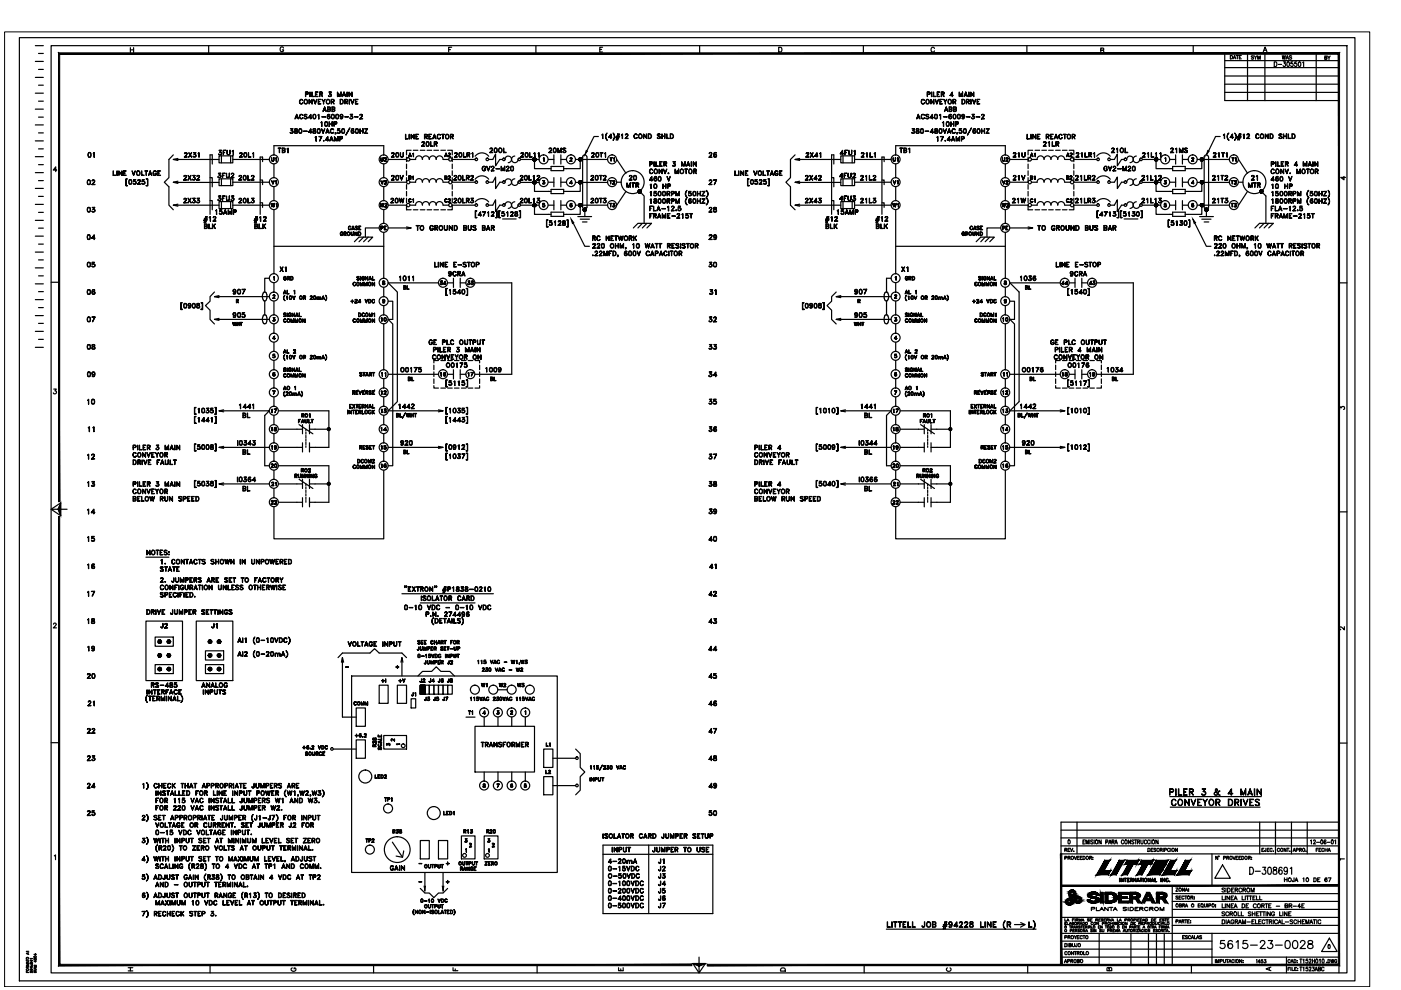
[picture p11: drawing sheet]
<svg xmlns="http://www.w3.org/2000/svg" width="297mm" height="210mm" viewBox="0 0 297 210" stroke-linecap="round" stroke-linejoin="round" font-family="sans-serif">
<g fill="none" stroke="#000" stroke-width=".25">
<path d="M4.1 8h283.2v200h-283.2zM7.5 19.8h1.7M7.5 16.4h1.7M7.5 13h1.7M7.5 9.7h1.7M8.2 18.1h1M8.2 14.7h1M8.2 11.3h1M10.8 9.7h274.8v196.6h-274.8zM27.6 10.1v1M27.6 10.6h.7M28.3 10.1v1"/>
<path d="M44.2 9.7v1.6M60.1 10.2a.37 .37 0 0 0-.4-.3 .37 .37 0 0 0-.3 .4v.3a.36 .36 0 0 0 .4 .4 .36 .36 0 0 0 .3-.4h-.2M64.8 20l.5-.1v-.3l-.5-.1v1v-1l.5 .1v.4h-.5M65.7 19.5v1zM66.1 19.5l.1 .9 .5 .1h-.6zM66.9 19.5h.5h-.5v.9l.5 .1h-.5zM66.9 20h.3h-.3M67.8 20l.5-.1v-.3l-.5-.1v1v-1l.5 .1v.4h-.5M69.9 19.9a.31 .31 0 0 1 .4 .3 .31 .31 0 0 1-.4 .3l-.3-.2 .4 .1 .2-.1M70 19.9l.2 .2-.2 .3M70.2 19.5h-.5h.5l-.3 .4M70.2 19.5l-.3 .4 .3 .2"/>
<path d="M71.5 19.5l.4 .8 .4-.8v1v-.7l-.4 .7-.3-.7-.1 .7zM72.9 19.5l.4 1-.4-.9-.3 .9zM73.6 19.5v1zM74 19.5l.6 .8v-.8v1l-.6-.9v.9zM78.9 9.7v1.6M95.1 10.5h.4M95.8 10h-.7v1M113.6 9.7v1.6M127.2 10.5h.4M127.8 10h-.6v1h.6M148.3 9.7v1.6M165.1 10h.3a.54 .54 0 0 1 .4 .5 .54 .54 0 0 1-.4 .5h-.3z"/>
<path d="M183 9.7v1.6M196.6 20l.5-.1v-.3l-.5-.1v1v-1l.5 .1v.4h-.5M197.5 19.5l.1 1zM197.9 19.5l.1 .9 .5 .1h-.6zM198.1 10.3a.37 .37 0 0 0-.4-.3 .37 .37 0 0 0-.3 .4v.3a.37 .37 0 0 0 .3 .3 .37 .37 0 0 0 .4-.2M198.7 19.5h.6h-.5v.9l.5 .1h-.6zM198.8 20h.2h-.2M199.6 20l.5-.1v-.3l-.5-.1v1v-1l.6 .1v.3l-.6 .1M203.4 19.5l.4 .8 .3-.8v1l-.1-.7-.2 .7-.4-.7v.7zM204.8 19.5l.3 1-.3-.9-.4 .9zM205.4 19.5v1zM205.8 19.5l.6 .8 .1-.8v1l-.6-.9-.1 .9z"/>
<path d="M217.7 9.7v1.6M233.4 10.7l.5-.1 .1-.3-.6-.1v1l.6-.1v-.4h-.2M253 9.7v1.6M259.7 19.6h24.2M259.7 17.9h24.2M259.7 16.1h24.2M259.7 14.3h24.2M259.7 12.9h24.2M260.9 11.8a.37 .37 0 0 1 .4 .3 .37 .37 0 0 1-.4 .4zM261.5 12.5l.2-.7 .3 .7M261.6 12.3h.3M262.1 11.8h.5"/>
<path d="M262.3 11.8v.7M262.8 12.1h.2M263.2 11.8h-.4v.7h.4M264.5 11.3v10M265.8 11.9h-.5l.5 .4-.1 .2-.4-.1M265.9 11.8l.3 .4v.4M266.5 11.8l-.3 .4M266.7 12.6v-.8l.2 .8 .3-.8v.8M267.8 11l.4-1 .4 1M268 10.7h.5M268.2 11.3v10M270.2 13.1a.51 .51 0 0 1 .5 .5 .51 .51 0 0 1-.5 .5z"/>
<path d="M271 13.7h.7M271.9 11.8l.1 .8 .2-.8 .2 .8 .1-.8M272.1 13.1h.4l-.2 .4a.3 .3 0 0 1 .3 .4 .3 .3 0 0 1-.6 0M272.7 12.6l.2-.8 .3 .8M272.8 12.3h.3M273 13.2l.1-.1a.58 .58 0 0 1 0 1l-.3-.4zM273.9 11.9l-.5-.1-.1 .2 .5 .2 .1 .2-.2 .2-.4-.2M274.1 13.1h-.4v.4a.3 .3 0 0 1 .4 .1 .3 .3 0 0 1 0 .4 .3 .3 0 0 1-.5-.1M274.9 13.1h-.4v.4a.3 .3 0 0 1 .4 .1 .3 .3 0 0 1 0 .4 .3 .3 0 0 1-.5-.1M275.4 13.2l.1-.1a.58 .58 0 0 1 0 1l-.2-.4zM276.2 13.3l.2-.2v1M279.1 11.3v10"/>
<path d="M280.9 12.2h.4v-.3h-.4v.7l.4-.1-.1-.3M281.5 11.9l.3 .3v.4M282 11.9l-.2 .3M283.9 11.3h-24.2v10h24.2M7.5 39.9h1.7M7.5 36.6h1.7M7.5 33.2h1.7M7.5 29.9h1.7M7.5 26.5h1.7M7.5 23.1h1.7M8.2 38.3h1M8.2 34.9h1"/>
<path d="M8.2 31.6h1M8.2 28.2h1M8.2 24.8h1M8.2 21.4h1M12 36.1h-.7l.5-.7v1M18.6 38.2a.46 .46 0 0 1 .6 .5 .46 .46 0 0 1-.6 .4l-.1-.4zM18.6 39.1h.5M18.6 38.3h.5M18.7 38.2l-.2 .4 .2 .5M18.8 32.4a.51 .51 0 0 1 .6 .3 .51 .51 0 0 1-.3 .6h-.3l-.2-.4zM18.8 33.3h.4M18.8 32.4h.4"/>
<path d="M18.8 32.4l-.1 .4 .1 .5M19 38.2l.1 .4-.1 .5M19.1 32.4l.2 .4-.2 .5M19.5 39.1h.7h-.7l.5-.7-.1-.2-.4 .1 .4-.2 .2 .3-.6 .7M19.8 32.5l.2-.2v1l-.1-.9zM24 36.2v1h.6h-.6zM24.8 36.2v1zM25.2 36.2l.6 .9 .1-.9v1l-.7-.8v.8zM26.2 36.2h.6l-.6 .1v.9h.6h-.6zM26.2 36.7h.3h-.3M26.7 37.9h.3l-.2 .1v1.4h.2h-.3zM27.4 38.1a.48 .48 0 0 1 .6 .4 .48 .48 0 0 1-.3 .6l-.4-.2z"/>
<path d="M27.4 39h.4M27.4 38.2h.4M27.5 38.1l-.2 .4 .2 .5M27.8 38.1l.1 .4-.1 .5M28 36.2l.3 .9 .4-.9-.4 1zM28.3 38.9l.1 .1M28.7 38.5l.1 .2-.1 .3M28.8 38.6l-.2-.1h-.3v-.4h.5h-.4l-.1 .4a.34 .34 0 0 1 .5 0 .34 .34 0 0 1-.1 .5 .34 .34 0 0 1-.5-.1l.4 .1 .2-.2M29.2 39l.6 .1h-.6l.5-.7v-.2l-.3-.1-.2 .2 .1-.1 .4-.1 .1 .3-.6 .7M30 36.2l.1 1h.5h-.6zM30.1 38.9l.2 .1M30.5 38.5l.2 .2-.2 .3"/>
<path d="M30.7 36.2l.6 .1zM30.7 38.6l-.3-.1h-.3l.1-.4h.4h-.4v.4a.35 .35 0 0 1 .5 .1 .35 .35 0 0 1-.2 .5 .35 .35 0 0 1-.4-.2l.3 .1 .3-.2M31 36.3v.9zM31 37.9h.3v1.5h-.3h.3v-1.4zM31.6 37h.5M31.6 36.9h.5M31.8 36.2l.4 1-.4-.8-.3 .8zM32.6 36.4l.3-.2 .2 .3a.33 .33 0 0 0-.3-.2 .33 .33 0 0 0-.3 .3v.2a.31 .31 0 0 0 .2 .4 .31 .31 0 0 0 .4-.2v-.2h-.2h.2v.2a.39 .39 0 0 1-.5 .2 .39 .39 0 0 1-.1-.6zM33.4 36.2h.6l-.5 .1v.9h.5h-.6zM33.5 36.7h.3h-.3M36.7 32.8l-.9 1v3.9l-1 .9 1 1v3.9l.9 1M36.7 33.8h9.7"/>
<path d="M36.7 38.7h9.7M37.7 33.6l-1 .2 1 .2M37.7 38.4l-1 .2 1 .3M39 38.1l.6 .1h-.7l.6-.7-.2-.3-.3 .2a.29 .29 0 0 1 .3-.2 .29 .29 0 0 1 .2 .3l-.5 .7M39.1 33.3h.6h-.6l.5-.7-.1-.2-.4 .1 .4-.1 .2 .2-.6 .7M39.8 37.2l.7 1zM40 32.4l.6 .9zM40.5 37.2l-.7 1zM40.6 32.4l-.6 .9zM40.8 38l.2 .1M41 33.2l.1 .1M41.1 37.6h.2a.33 .33 0 0 1 0 .5 .33 .33 0 0 1-.5-.1l.3 .1 .3-.2"/>
<path d="M41.2 32.7a.31 .31 0 0 1 .4 .3 .31 .31 0 0 1-.5 .3l-.2-.2 .4 .2 .2-.2M41.2 37.6l.2 .2-.2 .3M41.3 32.8l.2 .2-.2 .3M41.3 37.2h-.4h.5l-.3 .4M41.3 37.2l-.3 .4 .4 .2M41.5 32.4h-.5h.5l-.3 .4M41.5 32.4l-.4 .4h.3l.1 .2M41.7 38.1l.6 .1h-.6l.5-.7-.1-.3-.4 .2a.28 .28 0 0 1 .4-.2 .28 .28 0 0 1 .2 .3l-.6 .7M42 32.5l.2-.1v.9v-.8zM44.5 37.7h.5v1.9M45 34.8v-2h-.5v12.7M46.2 37.5l.2 .1"/>
<path d="M46.4 32.7l.1 .1M46.4 33h3v1.5h-3zM46.4 37.9h3v1.5h-3zM46.5 37.1h.2a.33 .33 0 0 1 0 .5 .33 .33 0 0 1-.5-.1l.4 .1 .2-.1M46.6 32.3l.3 .2M46.6 37.1l.2 .3-.2 .2M46.6 32.2a.31 .31 0 0 1 .4 .4 .31 .31 0 0 1-.4 .2l-.2-.1 .3 .1 .2-.2M46.7 36.8l-.4-.1h.5l-.3 .4M46.7 36.7l-.3 .4 .4 .2M46.7 32.3l.2 .2-.2 .3M46.9 31.9h-.5h.5l-.3 .4M46.9 31.9l-.3 .4"/>
<path d="M46.9 33v1.5M46.9 37.9v1.5M47.2 36.7h.5l-.5 .1v.9zM47.2 37.2h.3h-.3M47.3 31.9h.6h-.5v.9zM47.4 32.3h.2l-.2 .1M48 36.7v.7l.3 .2 .3-.1v-.8l-.1 .9-.5-.1zM48.1 31.9l.1 .8 .2 .1 .3-.1 .1-.8-.2 .9-.4-.1zM48.9 33v1.5M48.9 37.9v1.5M49 37.6l.6 .1h-.6l.5-.7-.1-.2-.4 .1 .4-.2 .2 .3-.6 .7M49.2 32l.3-.1v.9l-.1-.9z"/>
<path d="M49.4 38.6h7.7M49.4 33.8h7.7M50.7 38.1l.6 .1h-.7l.6-.7-.1-.3-.4 .2 .4-.2 .1 .3-.5 .7M50.8 33.3h.6h-.6l.5-.8-.3-.1-.2 .2a.28 .28 0 0 1 .3-.2 .28 .28 0 0 1 .3 .2l-.6 .7M51.7 37.2h.1a.47 .47 0 0 1 .4 .5 .47 .47 0 0 1-.5 .4l-.1-.4zM51.7 37.3l.1-.1a.46 .46 0 0 1 .4 .5 .46 .46 0 0 1-.4 .4h-.1M51.7 37.2l-.1 .4 .1 .5M51.8 32.4a.43 .43 0 0 1 .5 .4 .43 .43 0 0 1-.5 .5l-.1-.4zM52.2 32.4l.1 .4-.1 .5M52.2 32.5a.42 .42 0 0 0-.5 .2 .42 .42 0 0 0 .3 .6l.2-.1M52.5 37.2l.1 .9 .5 .1h-.6zM52.7 32.4v.9h.5h-.5z"/>
<path d="M53.3 38.1l.6 .1h-.6l.5-.7-.1-.3-.4 .2a.28 .28 0 0 1 .3-.2 .28 .28 0 0 1 .2 .3l-.5 .7M53.6 32.5l.2-.1v.9l-.1-.8zM55.2 38.2h.5v.9M55.7 34.3v-1h-.5v12.2M57.6 33.4v.6l.2 .1 .2-.1 .1-.6v.6l-.2 .2-.3-.2zM57.6 38.3l.3 .6 .2-.6-.2 .7zM58.1 32.8v-1.9h23.3v1.9M58.1 34.8v2.9M58.1 39.6v2.9M58.4 33.6l.2-.2v.8l-.1-.7zM58.4 38.4l.2-.1v.7l-.1-.7zM59 31.4h.6z"/>
<path d="M59.2 31.4v1l.1-1M59.9 31.9l.5-.1v-.3l-.5-.1v.9l.5-.1v-.3h-.5M60.2 31.9h.2v.3l-.5 .2v-1l.5 .1v.3l-.2 .1M60.8 31.6l.3-.2v1l-.1-.9zM61.6 28.1l.1 .1M61.8 27.7a.31 .31 0 0 1 .3 .3 .31 .31 0 0 1-.4 .3l-.2-.2 .3 .1 .3-.1M61.9 27.7l.2 .2-.2 .3M62.1 27.3h-.5h.5l-.3 .4M62.1 27.3l-.4 .4 .4 .2M62.5 28.1l.1 .1M62.5 27.3a.39 .39 0 0 0 .5 .5v.4h-.5a.41 .41 0 0 1 .5-.6v-.3zM62.6 27.3v.3a.38 .38 0 0 1 .4 .2 .38 .38 0 0 1 0 .4l-.3 .1a.31 .31 0 0 1-.2-.4 .31 .31 0 0 1 .3-.2l.2-.2-.1-.2z"/>
<path d="M62.6 25h.6M62.7 24.9h.4M62.9 24.2l.4 1-.4-.8-.4 .8zM63 28.1l-.1 .1M63.5 27.3a.45 .45 0 0 1 .5 .5 .45 .45 0 0 1-.5 .4l-.2-.4zM63.5 27.4l.1-.1a.43 .43 0 0 1 .4 .5 .43 .43 0 0 1-.5 .4M63.5 27.3l-.1 .4 .1 .5M63.6 21.2l.4-.1 .2 .2-.1-.1a.42 .42 0 0 0-.6 .5 .42 .42 0 0 0 .7 .1 .44 .44 0 0 1-.6 .1 .44 .44 0 0 1 0-.7zM63.6 24.4l.4-.2 .2 .3a.37 .37 0 0 0-.4-.2 .37 .37 0 0 0-.3 .3v.2a.37 .37 0 0 0 .3 .3 .37 .37 0 0 0 .4-.1 .37 .37 0 0 1-.4 .2 .37 .37 0 0 1-.3-.4zM64.3 27.8h.8zM64.6 24.3l.5 .1a.31 .31 0 0 0-.3-.1 .31 .31 0 0 0-.2 .2l.4 .3 .1 .2-.2 .2-.4-.2a.3 .3 0 0 0 .3 .2 .3 .3 0 0 0 .2-.4l-.5-.3zM65.4 24.9l.7 .1h-.7l.5-.8v1v-.8l-.5 .6"/>
<path d="M65.5 28l.6 .1h-.7l.5-.8v1v-.9l-.4 .7M65.5 21.1l.6 .8 .1-.8v.9l-.6-.8-.1 .8zM66.4 28.1l.1 .1M66.4 27.3a.39 .39 0 0 0 .5 .5v.4h-.5a.41 .41 0 0 1 .5-.6v-.3zM66.4 27.4h.5M66.5 27.3l-.1 .2a.48 .48 0 0 1 .5 .7l-.3 .1a.31 .31 0 0 1-.3-.4 .31 .31 0 0 1 .5-.2v-.4M66.5 21.1l.3 .8 .4-.8-.4 .9zM66.5 24.3a.43 .43 0 0 1 .5 .4 .43 .43 0 0 1-.5 .4l-.2-.3zM66.5 25.1h.3M66.5 24.3h.3M66.5 24.3l-.1 .3 .1 .5M66.8 29.1l.3-.2v1l-.1-.9z"/>
<path d="M66.8 24.3l.1 .3-.1 .5M66.9 28.1l-.1 .1M67.4 27.3a.48 .48 0 0 1 .6 .4 .48 .48 0 0 1-.4 .6l-.3-.2zM67.4 28.2h.4M67.4 27.4h.4M67.4 24.4l.2-.2v1v-.9zM67.4 27.3l-.1 .4 .1 .5M67.5 21.1h.5h-.5v.9h.5h-.5zM67.5 21.5h.3l-.3 .1M67.7 27.3l.2 .4-.2 .5M68 26l.2-.2v1v-.9zM68.1 20l.3 .5-.3-.5"/>
<path d="M68.2 27.3l.3 .8 .4-.8-.4 1zM68.2 28.9l-.5 1 .5-1h-.6l.6 .1M68.2 24.8h.8zM68.5 23.4h.6M68.6 21.5l.4-.4-.4 .4v.5v-.5l-.4-.4 .4 .4M68.6 29.8l.1 .1zM68.6 29.8h.1M68.8 22.7l.4 1-.4-.9-.3 .9zM69 25.9a.45 .45 0 0 1 .5 .4 .45 .45 0 0 1-.5 .4l-.2-.3zM69 26.7h.3M69 25.9h.3M69 25.9l-.1 .3 .1 .5"/>
<path d="M69.1 29.6l.6 .1h-.7l.5-.8v1v-.8l-.4 .6M69.2 28.1h.5M69.2 28h.5M69.3 25.9l.1 .3-.1 .5M69.4 27.3l.4 1-.4-.9-.3 .9zM69.4 25l.2 .1 .3-.1M69.5 22.7l.6 .1-.2 .4 .2 .2-.2 .3h-.4zM69.5 22.7l.5 .1-.1 .3h-.4l.5 .1v.3l-.5 .1M69.5 24.3h.4M69.6 24.3l-.2 .6 .2 .2M69.6 24.6l-.2 .2 .2-.2 .3 .2M69.7 20.3l.1 .1"/>
<path d="M69.7 24.6l.2 .3-.2 .2M69.8 25.8l.1 1zM69.9 24.3v.1l-.2-.2a.45 .45 0 0 0-.4 .6 .45 .45 0 0 0 .6 .3 .29 .29 0 0 0 0-.4 .29 .29 0 0 0-.5 .1M69.9 26.3h.5M70 29.7h.5M70 29.6h.5M70.1 27.4l.4-.1 .2 .2a.33 .33 0 0 0-.3-.2 .33 .33 0 0 0-.3 .4v.2a.34 .34 0 0 0 .3 .3 .34 .34 0 0 0 .3-.1 .44 .44 0 0 1-.7 0 .44 .44 0 0 1 .1-.7zM70.3 21.5h.4v-.3l-.4-.1-.1 .9v-.9h.5l.2 .2-.2 .2-.4 .1M70.3 28.9l.4 1-.4-.8-.4 .8zM70.4 22.7l.6 .1-.1 .3-.2 .1h.3v.2l-.3 .3h-.3zM70.4 25.8v1zM70.4 25.1h.3"/>
<path d="M70.4 24.3h.3M70.4 22.7l.5 .1v.3h-.5l.5 .1v.3l-.5 .1zM70.4 24.3l-.1 .3 .1 .5M70.5 21.6l.4 .4zM70.7 24.3l.2 .3-.2 .5M70.9 26.3l.4-.1 .1-.2-.5-.1-.1 .9v-1l.6 .1v.3l-.5 .1M70.9 28.9l.4 .9 .4-.9v1l-.1-.7-.3 .7-.3-.7-.1 .7zM71.1 28.2h.1M71.2 28.4l-.1-.3 .1 .2-.2 .1M71.2 28.3h.1M71.3 24.3a.43 .43 0 0 1 .5 .4 .43 .43 0 0 1-.5 .4l-.1-.3zM71.3 25.1h.4"/>
<path d="M71.3 24.3h.4M71.4 24.3l-.2 .3 .2 .5M71.5 28.1l.2 .1M71.6 24.3l.2 .3-.2 .5M71.9 27.7l.2 .2-.2 .3M72.1 29.4h.4v-.4h-.4l-.1 .9v-1l.6 .1-.1 .4h-.4M72.1 27.8l-.2-.1h-.4l.1-.4h.5h-.4l-.1 .4a.35 .35 0 0 1 .5 .1 .35 .35 0 0 1-.1 .5 .35 .35 0 0 1-.5-.2l.4 .1 .2-.1M72.1 21.1h.4a.54 .54 0 0 1 .3 .5 .54 .54 0 0 1-.3 .4h-.4zM72.1 24.6l.2 .2 .3-.2M72.1 24.5l.2-.2 .3 .2M72.2 21.1a.49 .49 0 0 1 .5 .3 .49 .49 0 0 1-.1 .6h-.4zM72.2 25.1h.4"/>
<path d="M72.3 24.3l-.2 .2 .2 .3M72.5 24.3l.1 .2-.1 .6M72.6 27.3a.48 .48 0 0 1 .5 .4 .48 .48 0 0 1-.3 .6l-.3-.2zM72.6 28.2h.3M72.6 27.4h.3M72.6 27.3l-.1 .4 .1 .5M72.6 24.7a.3 .3 0 0 1-.4 .1 .3 .3 0 0 1 0-.5 .3 .3 0 0 1 .4 .1v.6l-.2 .2-.3-.2 .1 .1M72.6 24.5l-.1 .3M72.7 20.3h.5M72.7 20.2h.5M72.9 27.3l.1 .4-.1 .5M73.1 24.8h.7z"/>
<path d="M73.2 21.5h.4v-.3l-.4-.1-.1 .9v-.9l.6 .1-.1 .3-.4 .1M73.4 21.6l.3 .4-.3-.4M74 21.1l.1 .9zM74.1 27.1l-.8 1.5zM74.2 25l.1 .1M74.3 21.1l.4 .8 .4-.8-.4 .9zM74.5 24.6a.32 .32 0 0 1 .3 .3 .32 .32 0 0 1-.3 .3 .32 .32 0 0 1-.3-.2l.3 .1 .3-.1M74.5 28.1l.3 .1 .2-.1M74.5 27.9l.3-.2 .2 .2M74.6 27.4l.4-.1a.48 .48 0 0 0-.6 .4 .48 .48 0 0 0 .4 .6 .3 .3 0 0 0 .2-.5 .3 .3 0 0 0-.5 0M74.6 24.6l.2 .3-.2 .2M74.6 27.3l-.1 .6 .2 .3"/>
<path d="M74.7 27.7l-.2 .2M74.7 24.3l-.4-.1h.5l-.3 .4M74.7 24.2l-.3 .4 .4 .2M74.8 27.7l.2 .2-.2 .3M75.1 24.8h.8zM75.4 21.1h.5h-.5v.9h.5h-.5M75.4 21.5h.3l-.3 .1M75.5 27.3a.45 .45 0 0 1 .5 .5 .45 .45 0 0 1-.5 .4l-.1-.4zM75.5 28.2h.4M75.5 27.4h.4M75.5 27.3l-.1 .4 .1 .5M75.8 27.3l.1 .4-.1 .5"/>
<path d="M76.3 25.1l.6 .1h-.7l.6-.8-.3-.1-.2 .2a.28 .28 0 0 1 .3-.3 .28 .28 0 0 1 .2 .3l-.5 .7M76.3 27.3l.1 1zM76.4 27.8h.5M76.9 27.3l.1 1zM77.9 27.3h-.6h.6l-.6 1M77.9 27.3l-.6 1h.6l-.6-.1M80.7 33.4l.1 .6 .1 .1 .3-.1v-.6v.6l-.2 .2-.3-.2zM80.7 38.3l.3 .6 .3-.6-.3 .7zM81.4 34.8v2.9M81.4 39.6v2.9M81.5 34.1l.5 .1h-.6l.5-.6-.1-.1-.3 .1 .3-.2 .1 .3-.4 .5M81.5 39h.5h-.6l.5-.5a.21 .21 0 0 0-.2-.2 .21 .21 0 0 0-.2 .2l.1-.2h.3v.3l-.4 .4"/>
<path d="M82.3 33.8h3.9M83 38.1l.6 .1h-.6l.5-.7-.1-.3-.4 .2a.28 .28 0 0 1 .3-.2 .28 .28 0 0 1 .3 .3l-.6 .7M83 33.3h.6h-.6l.5-.8-.3-.1-.2 .2a.28 .28 0 0 1 .3-.2 .28 .28 0 0 1 .3 .2l-.6 .7M84 37.2h.2a.52 .52 0 0 1 .3 .5 .52 .52 0 0 1-.3 .5l-.3-.2zM84 38.1h.4M84 37.3h.4M84 32.4a.43 .43 0 0 1 .5 .4 .43 .43 0 0 1-.5 .5l-.1-.4zM84 33.2h.4M84 32.5h.4M84.1 37.2l-.2 .4 .2 .5M84.1 32.4l-.2 .4 .2 .5M84.4 37.2l.1 .4-.1 .5"/>
<path d="M84.4 32.4l.1 .4-.1 .5M84.8 37.2l.3 .8 .4-.8-.4 1zM84.9 32.4v.6l.2 .3 .3-.1 .1-.8-.1 .9-.5-.1zM86 28.5v.9h.5h-.5zM86.2 37.7v.9h-3.9M86.2 33.3v1M86.2 34.8v1M86.2 36.2v1M86.2 39.1v1M86.7 37.3v.7l.4-.1v-.2h-.4l.4-.1-.1-.3h-.3l.4 .1v.2l-.1 .1h.1v.3h-.4zM86.7 33h.4M86.7 28.5l.1 .9z"/>
<path d="M86.9 32.5l.3 .7-.3-.6-.2 .6zM86.9 38.6h1.2M86.9 33.8h1.2M87.2 31.9h-1v.9M87.2 28.5l.6 .8v-.8v.9l-.6-.8v.8zM87.5 37.5l.1-.2v.7v-.6zM87.5 32.6l.2-.1v.7l-.1-.7zM87.6 31.9h1M88.2 28.5h.5h-.5v.9h.5h-.5M88.2 28.9h.3l-.3 .1M89.1 31.9h1M89.5 31h.5h-.6l.6-.7-.2-.2-.3 .1 .3-.2 .2 .3-.5 .7"/>
<path d="M89.6 33.8a.74 .74 0 0 0-.8-.8 .74 .74 0 0 0-.7 .8M89.6 38.6a.74 .74 0 0 0-.8-.7 .74 .74 0 0 0-.7 .7M90.1 28.9h.4l.1-.3-.5-.1-.1 .9v-.9l.6 .1v.3l-.5 .1M90.3 29l.3 .4zM90.5 30.1l.1-.1a.47 .47 0 0 1 .4 .6 .47 .47 0 0 1-.5 .4l-.2-.4zM90.5 30.9h.3M90.5 30.1h.3M90.5 30.1l-.1 .4 .1 .5M90.6 31.9h.9M90.8 30.1l.1 .4-.1 .5M91 28.5h.5h-.6v.9h.6h-.5M91 28.9h.3l-.3 .1"/>
<path d="M91.3 30l.1 1h.5h-.6zM91.8 29.2h.6M91.9 29.2h.4M92 31.9h1M92.1 30l.6 .2-.1 .3-.5 .1 .5-.2v-.3h-.5v.9zM92.1 28.5l.4 .9-.4-.8-.4 .8zM92.4 30.6l.3 .4zM92.5 38.6a.74 .74 0 0 1 .7-.7 .74 .74 0 0 1 .7 .7h1.3M92.5 33.8a.74 .74 0 0 0-.7-.8 .74 .74 0 0 0-.8 .8 .74 .74 0 0 0-.7-.8 .74 .74 0 0 0-.8 .8M92.5 38.6a.74 .74 0 0 0-.7-.7 .74 .74 0 0 0-.8 .7 .74 .74 0 0 0-.7-.7 .74 .74 0 0 0-.8 .7M92.8 28.6l.4-.1 .1 .2a.37 .37 0 0 0-.5 0 .37 .37 0 0 0 .1 .5 .37 .37 0 0 0 .5 0l-.1 .1a.45 .45 0 0 1-.6-.1 .45 .45 0 0 1 .1-.6zM93.5 31.9h.9"/>
<path d="M93.6 28.5h.6zM93.9 28.5v.9v-.9M93.9 33.8a.74 .74 0 0 0-.7-.8 .74 .74 0 0 0-.7 .8M93.9 33.8h1.3M94.3 37.3l.4 .1 .1 .2-.2 .1 .2 .1-.1 .2h-.4zM94.4 37.3l.3 .1v.2l-.3 .1h.3v.3h-.3zM94.4 33h.4M94.5 28.6a.44 .44 0 0 1 .7 .4 .44 .44 0 0 1-.7 .3zM94.6 32.5l.3 .7-.3-.6-.3 .6zM94.9 31.9h1v.9M95 38h.5h-.5l.4-.5-.1-.2-.3 .2 .1-.1 .3-.1 .1 .2-.5 .5M95.1 33.2h.4h-.5l.5-.5-.1-.2-.3 .1v-.1h.3l.1 .2-.4 .5"/>
<path d="M95.5 28.9h.5v-.3l-.5-.1v.9v-.9l.6 .1-.1 .3-.5 .1M95.8 29l.3 .4-.3-.4M95.9 37.7v.9h4.8M95.9 33.8h4.8M95.9 33.3v1M95.9 34.8v1M95.9 36.2v1M95.9 39.1v1M96.3 38.1l.6 .1h-.7l.6-.7-.2-.3-.3 .2a.29 .29 0 0 1 .3-.2 .29 .29 0 0 1 .2 .3l-.5 .7M96.4 33.3h.6h-.6l.5-.7-.1-.2-.4 .1 .4-.1 .1 .2-.5 .7M97.3 37.2h.1a.47 .47 0 0 1 .4 .5 .47 .47 0 0 1-.5 .4l-.2-.4zM97.3 38.1h.3"/>
<path d="M97.3 37.3h.3M97.3 37.2l-.1 .4 .1 .5M97.4 32.4a.43 .43 0 0 1 .5 .4 .43 .43 0 0 1-.5 .5l-.1-.4zM97.4 33.2h.4M97.4 32.5h.4M97.5 32.4l-.2 .4 .2 .5M97.6 37.2l.1 .4-.1 .5M97.7 32.4l.2 .4-.2 .5M98.1 37.2v.9l.5 .1h-.5zM98.3 32.4v.9h.5h-.5zM98.9 37.2l.6 .2-.1 .3h-.5l.5-.2v-.2l-.5-.1v1zM99.1 32.8h.4v-.3l-.4-.1-.1 .9v-.9l.6 .1-.1 .3-.4 .1"/>
<path d="M99.1 37.7l.4 .5-.3-.5M99.3 32.9l.3 .4zM99.8 38.1l.6 .1h-.7l.6-.7-.1-.3-.4 .2a.29 .29 0 0 1 .4-.2 .29 .29 0 0 1 .2 .3l-.6 .7M100 32.5l.2-.1v.9v-.8zM102.4 35.3l.3-.1 .3 .3a.38 .38 0 0 0-.6-.1 .38 .38 0 0 0 0 .6 .38 .38 0 0 0 .5 0v-.2h-.2h.3a.39 .39 0 0 1-.5 .4 .39 .39 0 0 1-.3-.6zM103.2 35.2l.3 .9 .4-.9-.4 1zM103.6 33.1a1.8 1.8 0 0 0-2.9 0M103.6 38a1.8 1.8 0 0 0-2.9 0M103.6 33.8h.9l.6-1.1v2.5l.9-1.4h.6M103.6 38.6h.9l.6-1.1v2.5l.9-1.4h.6M103.9 32.3l.6 .1h-.7l.6-.7-.1-.3-.4 .2 .4-.2 .1 .3-.5 .7M104.2 35.3l.4-.1 .1 .3-.5 .7h.6h-.7l.6-.7-.1-.2h-.3l-.1 .2z"/>
<path d="M104.9 31.4a.43 .43 0 0 1 .5 .5 .43 .43 0 0 1-.5 .4l-.1-.4zM104.9 32.2h.4M104.9 31.5h.4M104.9 31.4l-.1 .4 .1 .5M105.1 35.8h.8zM105.2 31.4l.2 .4-.2 .5M105.8 31.5l.2-.1a.45 .45 0 0 1 .4 .5 .45 .45 0 0 1-.5 .4l-.2-.3zM106.3 35.2l.3 .9 .4-.9v1v-.7l-.4 .7-.3-.7v.7zM106.8 31.4v.9l.5 .1h-.5zM107.1 33.8a.7 .7 0 0 1 .7-.7 .7 .7 0 0 1 .7 .7 .7 .7 0 0 1-.7 .7M107.1 38.6a.7 .7 0 0 1 .7-.7 .7 .7 0 0 1 .7 .7 .7 .7 0 0 1-.7 .7M107.4 35.3l.3-.1 .2 .3-.5 .7h.6h-.7l.6-.7-.2-.2-.3 .2z"/>
<path d="M108.4 35.3a.48 .48 0 0 1 .5 .3 .48 .48 0 0 1-.3 .6l-.3-.1zM108.4 36.1h.4M108.4 35.3h.4M108.4 35.3l-.1 .4 .1 .5M108.7 35.3l.1 .4-.1 .5M109.1 33.1a.7 .7 0 0 0-.6 .7 .7 .7 0 0 0 .7 .7 .7 .7 0 0 0 .7-.7M109.1 37.9a.7 .7 0 0 0-.6 .7 .7 .7 0 0 0 .7 .7 .7 .7 0 0 0 .7-.7M110.3 38.1l.6 .1h-.6l.5-.7-.1-.3-.4 .2a.29 .29 0 0 1 .4-.2 .29 .29 0 0 1 .2 .3l-.6 .7M110.4 33.8h3.9M110.4 38.7h3.9M110.4 33.3h.6h-.6l.6-.7-.2-.2-.4 .1 .4-.1 .2 .2-.6 .7M111.2 37.4l.3-.2a.47 .47 0 0 1 .3 .5 .47 .47 0 0 1-.5 .4z"/>
<path d="M111.5 32.4a.43 .43 0 0 1 .5 .4 .43 .43 0 0 1-.5 .5l-.2-.4zM111.5 33.2h.3M111.5 32.5h.3M111.5 32.4l-.1 .4 .1 .5M111.6 37.2l.2 .4-.2 .5M111.7 37.3l-.2-.1a.43 .43 0 0 0-.3 .5 .43 .43 0 0 0 .5 .4M111.8 32.4l.1 .4-.1 .5M112.1 37.2l.1 .9 .5 .1h-.6zM112.3 32.4l.1 .9h.5h-.6zM113 38.7l.4-.4zM113 38.6l.2-.3-.2 .3M113 37.4l.2-.2v1v-.9z"/>
<path d="M113 34l.5-.5-.4 .5M113 38.8l.5-.4-.4 .4M113.1 38.9l.5-.5zM113.2 32.5l.2-.1v.9v-.8zM113.2 33.5l-.2 .2M113.2 38.4l-.2 .1M113.2 38.3l-.2 .2 .2-.2M113.2 34.1l.5-.4-.5 .4M113.2 39l.5-.4zM113.3 33.5l-.3 .2M113.3 34.1l.4-.3-.4 .3M113.3 38.3l-.3 .3"/>
<path d="M113.3 33.8v2h3.5M113.3 38.6v2h3.5M113.3 33.5l-.3 .4M113.3 38.3l-.3 .4M113.4 33.5l-.4 .4zM113.4 34.1l.3-.2-.3 .2M113.5 38.3l-.5 .5 .5-.5M113.5 33.5l-.5 .4M113.5 38.4l-.5 .4 .5-.4M113.5 38.3l-.5 .5M113.5 38.4l-.4 .5 .4-.5M113.5 38.4l-.4 .4z"/>
<path d="M113.6 33.6l-.5 .5 .5-.5M113.6 38.5l-.4 .4M113.6 33.6l-.4 .5M113.6 34l-.1 .1M113.6 38.8l-.1 .1M113.6 33.6l-.4 .5zM113.6 33.9l-.1 .2 .1-.2M113.6 38.5l-.4 .5zM113.6 38.6l-.4 .4 .5-.4M113.6 38.8l-.1 .2 .1-.2M113.7 33.8l-.3 .3M113.7 38.6l-.4 .4"/>
<path d="M113.7 38.7l-.4 .3M113.7 38.7l-.3 .3M113.9 38.1l.6 .1h-.7l.6-.7-.2-.3-.3 .2a.29 .29 0 0 1 .3-.2 .29 .29 0 0 1 .2 .3l-.5 .7M114.1 32.5l.2-.1v.9v-.8zM115.1 38.9v.1M115.2 33.6l.2-.2v.8l-.1-.7zM115.2 38.6l.3-.3h-.4h.3l-.2 .3 .3 .1M115.2 38.6a.26 .26 0 0 1 .3 .2 .26 .26 0 0 1-.2 .3 .26 .26 0 0 1-.3-.2l.3 .1 .2-.2M115.3 38.6l.2 .2-.2 .2M116.2 38.6h1.2M116.2 33.8h1.2M116.4 32.3l.6 .1h-.6l.5-.7-.1-.3-.4 .2 .4-.2 .2 .3-.6 .7"/>
<path d="M116.8 35.3h2.7v.9h-2.7zM117.4 31.4a.43 .43 0 0 1 .5 .5 .43 .43 0 0 1-.5 .4l-.1-.4zM117.4 32.2h.4M117.4 31.5h.4M117.4 32.8v2M117.4 37.7v1.9M117.5 31.4l-.2 .4 .2 .5M117.8 31.4l.1 .4-.1 .5M118.3 31.4l.3 .8 .4-.8v1v-.8l-.4 .8-.3-.8v.8zM118.9 38.6h1.2M118.9 32.8v2M118.9 37.7v1.9"/>
<path d="M118.9 33.8h1.2M119.3 31.5l.2-.1 .5 .1h-.6l.6 .6-.2 .3-.5-.2h.6v-.2l-.5-.3zM120.9 34.1l.4 .1h-.5l.4-.6v-.1l-.3 .1 .3-.2 .1 .2-.4 .6M120.9 38.8h.4h-.5l.4-.5v.7v-.6l-.3 .4M122 33.8h6.8M122 38.7h6.8M122.7 33.8l.3-.3zM122.7 38.8l.4-.5-.4 .5M122.7 38.8l.5-.4zM122.8 34l.4-.4-.4 .4M122.8 38.9l.5-.5zM122.9 33.5l-.2 .1 .2-.1"/>
<path d="M122.9 38.3l-.2 .3 .3-.3-.3 .3M122.9 38.4l-.2 .1M122.9 33.5l-.2 .2M122.9 34.1l.5-.4-.5 .4M122.9 39l.5-.4zM123 33.5l-.3 .3 .3-.3M123 38.6v2h-3.5M123 33.8v2h-3.5M123 38.3l-.3 .3 .3-.3M123.1 33.5l-.4 .4M123.1 38.3l-.4 .4M123.1 33.5l-.4 .4z"/>
<path d="M123.1 39l.2-.2-.2 .2M123.1 38.3l-.4 .5 .4-.5M123.2 33.5l-.5 .4M123.2 38.3l-.5 .5M123.2 38.4l-.4 .5 .4-.5M123.2 38.4l-.4 .4zM123.3 33.6l-.5 .5 .5-.5M123.3 38.5l-.4 .4M123.3 33.6l-.4 .5M123.3 34l-.1 .1M123.3 38.8l-.1 .1M123.3 33.6l-.4 .5z"/>
<path d="M123.3 33.7l-.4 .4 .4-.4M123.3 33.9l-.2 .2 .2-.2M123.3 38.5l-.4 .5zM123.3 38.6l-.4 .4 .4-.4M123.4 33.8l-.4 .3zM123.4 33.8l-.4 .3M123.4 33.9l-.3 .2 .3-.2M123.4 38.6l-.4 .4M123.4 38.7l-.3 .3 .2-.3M123.4 33.9l-.3 .2M124.4 33.2a.44 .44 0 0 0-.4-.4 .44 .44 0 0 0-.5 .4v10.7M124.5 33.3v10.7"/>
<path d="M125.3 38.1l.6 .1h-.6l.5-.7-.1-.3-.4 .2 .4-.2 .2 .3-.6 .7M125.4 33.3h.6h-.6l.5-.8-.3-.1-.2 .2a.28 .28 0 0 1 .3-.2 .28 .28 0 0 1 .3 .2l-.6 .7M126.3 37.2h.1a.47 .47 0 0 1 .4 .5 .47 .47 0 0 1-.5 .4l-.1-.4zM126.3 37.3l.1-.1a.46 .46 0 0 1 .4 .5 .46 .46 0 0 1-.4 .4h-.1M126.4 37.2l-.2 .4 .2 .5M126.4 32.4a.43 .43 0 0 1 .6 .4 .43 .43 0 0 1-.6 .5l-.1-.4zM126.8 32.4l.1 .4-.1 .5M126.8 32.5a.42 .42 0 0 0-.5 .2 .42 .42 0 0 0 .3 .6l.2-.1M126.9 28.9h-1l-1.5 3.1M127 37.2h.6zM127.2 32.4h.6zM127.3 37.2v1l.1-1"/>
<path d="M127.5 32.4v.9v-.9M127.6 28.6l.2-.2v1v-.9zM127.9 38.1l.6 .1h-.6l.5-.7-.1-.3-.4 .2 .4-.2 .2 .3-.6 .7M128.1 32.5l.3-.1v.9v-.8zM128.7 28.2a1.06 1.06 0 0 0 0 1.5 1.01 1.01 0 0 1 0-1.5zM129.1 29.1l.6 .1h-.7l.5-.8v1v-.8l-.4 .6M129.3 33.4l.5 .1zM129.5 38.3v.7v-.7M129.5 33.5v.7l.1-.7M129.7 38.3h-.5h.5M129.9 39h.5h-.5l.4-.5-.1-.2-.3 .1a.22 .22 0 0 1 .3-.1 .22 .22 0 0 1 .1 .2l-.4 .5M130 28.2a.97 .97 0 0 1 0 1.5 1.06 1.06 0 0 0 0-1.5z"/>
<path d="M130.1 33.6l.2-.2v.8l-.1-.7zM130.6 29.2h.7zM130.6 28.9h.8zM130.8 38.6h.9M130.8 33.8l1.9 2.9M131 28.4l-.4 1.3zM131.2 28.4l-.3 1.3zM131.7 28.6l.3-.2v1l-.1-.9zM132.6 29.3l.6 .1h-.7l.6-.7-.2-.3-.3 .2 .1-.2h.4v.4l-.5 .6M132.9 38.8l.4 .8 .3-.8v.9v-.7l-.3 .7-.3-.7-.1 .7zM133.4 38.1l.6 .1h-.6l.5-.7-.1-.3-.4 .2a.29 .29 0 0 1 .4-.2 .29 .29 0 0 1 .2 .3l-.6 .7M133.9 38.8h.6z"/>
<path d="M134.2 38.8v.9v-.9M134.5 37.2h.1a.47 .47 0 0 1 .4 .5 .47 .47 0 0 1-.5 .4l-.2-.4zM134.6 28.4h.3l.2 .2a.35 .35 0 0 0-.4-.2 .35 .35 0 0 0-.2 .4v.2a.37 .37 0 0 0 .2 .3 .37 .37 0 0 0 .4-.1 .38 .38 0 0 1-.4 .2 .38 .38 0 0 1-.3-.4zM134.7 37.2l.2 .4-.2 .5M134.8 37.3l-.1-.1a.48 .48 0 0 0-.3 .5 .48 .48 0 0 0 .3 .4h.1M134.9 39.2h.4l.1-.3-.5-.1-.1 .9v-.9h.6v.4l-.5 .1M135.1 39.3l.3 .4zM136.4 28.4l.6 .8 .1-.8v1l-.6-.8-.1 .8zM137.5 28.4h.3a.51 .51 0 0 1 .3 .5 .51 .51 0 0 1-.3 .5h-.3zM137.5 28.4a.49 .49 0 0 1 .5 .3 .49 .49 0 0 1-.1 .6h-.4zM137.8 38.1l.6 .1h-.7l.5-.8v1l-.1-.8-.3 .6M137.8 34.7h.5v-.3l-.5-.1v.9v-.9h.5v.4l-.5 .1"/>
<path d="M137.8 39.2l.2-.2v.9v-.8zM137.9 35.9h.4l.1 .2a.33 .33 0 0 0-.4-.2 .33 .33 0 0 0-.2 .3v.3a.34 .34 0 0 0 .2 .3 .34 .34 0 0 0 .4-.2 .35 .35 0 0 1-.4 .2 .35 .35 0 0 1-.3-.3zM138.6 34.3l.1 .9zM138.7 38.2l.2 .1 .3-.1M138.7 38l.2-.2 .3 .2M138.8 39.9h.3M138.8 39.1h.3M138.8 37.5h.3M138.8 39.1l-.2 .3 .2 .5M138.9 37.5l-.2 .6 .2 .2M138.9 37.8l-.2 .3M139 37.8l.2 .3-.2 .2"/>
<path d="M139.1 34.3v.9h.5h-.5zM139.1 39.1l.1 .3-.1 .5M139.1 37.5l.1 .1-.1-.1a.43 .43 0 0 0-.5 .4 .43 .43 0 0 0 .5 .4h.1a.31 .31 0 0 0-.1-.5 .31 .31 0 0 0-.4 .1M139.4 28.4h.4l.2 .2-.2-.2-.4 .2 .6 .4-.1 .3-.5-.1h.6l-.1-.3-.5-.2zM139.7 37.5a.46 .46 0 0 1 .5 .3 .46 .46 0 0 1-.3 .6l-.3-.2zM139.7 38.3h.3M139.7 37.5h.3M139.7 35.8l.6 .9 .1-.9v1l-.6-.8-.1 .8zM139.7 37.5l-.1 .3 .1 .5M139.9 34.3h.5h-.5v.9h.5h-.5zM139.9 34.7h.3l-.3 .1M140 37.5l.1 .3-.1 .5"/>
<path d="M140.3 28.4l.1 1zM140.4 28.9h.5M140.5 39l.1 .9zM140.6 39.4h.5M140.6 39.5h.5M140.6 35.8l.4 .9 .4-.9-.4 1zM140.8 34.7h.5v-.3l-.5-.1v.9v-.9h.5v.4l-.5 .1M140.9 28.4l.1 1zM141 34.8l.4 .4-.3-.4M141.1 39l.1 .9zM141.4 28.4v.9l.5 .1h-.5zM141.4 37.4l.4 .9 .3-.9-.3 1z"/>
<path d="M141.6 39.4h.5v-.3h-.5v.8v-.9l.5 .1-.1 .4h-.4M141.6 36.7l.2 .1zM141.7 36.7h.1M142.1 28.4h.4a.51 .51 0 0 1 .3 .5 .51 .51 0 0 1-.3 .5h-.4zM142.2 28.4a.49 .49 0 0 1 .5 .3 .49 .49 0 0 1-.1 .6h-.4zM142.6 35.1l.2 .1M142.9 34.7l.3-.4h-.5h.4l-.3 .4 .4 .2M142.9 34.7a.32 .32 0 0 1 .3 .2 .32 .32 0 0 1-.2 .4 .32 .32 0 0 1-.4-.2l.4 .1 .2-.2M143 34.7l.2 .3-.2 .2M143.1 35.8l.4 .9 .4-.9v1l-.1-.7-.3 .7-.3-.7-.1 .7zM144.5 34.3l.4 .8 .3-.8v.9v-.7l-.3 .7-.3-.7-.1 .7zM145.2 35.8l.6 .1z"/>
<path d="M145.5 35.9v.9v-.9M145.6 35h.6M145.7 35h.4M145.9 34.3l.4 .9-.4-.8-.4 .8zM146.6 34.3v.9zM147 34.3l.6 .8v-.8v.9l-.6-.8v.8zM147.1 36.3h.5v-.3l-.5-.1v.9v-1l.5 .1v.4l-.5 .1M147.3 36.4l.4 .4-.3-.4M150.4 39.1h.6h-.7l.6-.7-.2-.2-.3 .1 .3-.2 .2 .5-.5 .5M150.4 33.3h.6h-.7l.6-.7-.2-.2h-.2l-.1 .2v-.2l.3-.1 .2 .3-.5 .7M151.3 33.1l.3 .2 .3-.2M151.3 33l.3-.2 .3 .2"/>
<path d="M151.5 32.4h.3M151.5 32.4l-.1 .1a.54 .54 0 0 0 .2 .8M151.6 32.8l-.3 .2M151.7 32.8l.2 .2-.2 .3M151.8 32.4a.45 .45 0 0 0-.5 .4 .45 .45 0 0 0 .6 .4 .32 .32 0 0 0-.1-.5 .32 .32 0 0 0-.5 .2M151.9 38.1l-.5 1 .5-1h-.6l.6 .1M155.8 36.2l.1 1h.5h-.6zM156.6 36.2v1zM157 36.2l.6 .9v-.9v1l-.5-.8-.1 .8zM158 36.2h.6l-.5 .1v.9h.5h-.6zM158.1 36.7h.2h-.2M158.5 37.9h.3l-.3 .1v1.4h.3h-.3z"/>
<path d="M159.3 38.1a.45 .45 0 0 1 .5 .5 .45 .45 0 0 1-.5 .4l-.2-.4zM159.3 39h.3M159.3 38.2h.3M159.3 38.1l-.1 .4 .1 .5M159.6 38.1l.1 .4-.1 .5M159.8 36.2l.3 .9 .4-.9-.4 1zM160.1 38.9l.1 .1M160.4 38.5l.2 .2-.2 .3M160.6 38.6l-.2-.1h-.3v-.4h.5h-.5v.4a.34 .34 0 0 1 .5 0 .34 .34 0 0 1-.1 .5 .34 .34 0 0 1-.5-.1l.4 .1 .2-.2M161 39l.6 .1h-.6l.5-.7-.1-.3-.3 .1-.1 .1v-.1l.4-.1 .1 .3-.5 .7M161.8 36.2v1h.5h-.5zM161.9 38.9l.2 .1"/>
<path d="M162.3 38.5l.2 .2-.2 .3M162.5 38.6l-.2-.1h-.4l.1-.4h.4h-.4v.4a.34 .34 0 0 1 .5 0 .34 .34 0 0 1-.1 .5 .34 .34 0 0 1-.5-.1l.4 .1 .2-.2M162.5 36.2l.6 .1zM162.8 36.3v.9v-.9M162.8 37.9h.3v1.5h-.3h.3v-1.4zM163.4 37h.5M163.4 36.9h.5M163.7 36.2l.3 1-.3-.8-.4 .8zM164.3 36.4l.4-.2 .2 .3a.33 .33 0 0 0-.3-.2 .33 .33 0 0 0-.3 .3v.2a.31 .31 0 0 0 .2 .3 .31 .31 0 0 0 .4-.1l-.2-.2h.2v.2a.39 .39 0 0 1-.5 .1 .39 .39 0 0 1-.1-.5zM165.3 36.2h.5l-.5 .1v.9h.5h-.5zM165.3 36.7h.3h-.3M168.6 32.8l-1 1v3.9l-1 .9 1 1v3.9l1 1"/>
<path d="M168.6 33.8h9.7M168.6 38.7h9.7M169.5 33.6l-.9 .2 .9 .2M169.5 38.4l-.9 .2 .9 .3M170.8 38.1l.6 .1h-.7l.6-.7-.1-.3-.4 .2a.28 .28 0 0 1 .3-.2 .28 .28 0 0 1 .2 .3l-.5 .7M170.9 33.3h.6h-.6l.5-.8-.3-.1-.2 .2a.3 .3 0 0 1 .3-.2 .3 .3 0 0 1 .3 .2l-.6 .7M171.7 37.2l.6 1zM171.8 32.4l.6 .9zM172.3 37.2l-.6 1zM172.4 32.4l-.6 .9zM172.8 33l.6 .1h-.7l.5-.7v.9v-.8l-.4 .6M173.1 37.2v1v-.9l-.5 .6h.7h-.7z"/>
<path d="M173.6 38.1l.6 .1h-.7l.6-.7-.2-.3-.3 .2a.29 .29 0 0 1 .3-.2 .29 .29 0 0 1 .2 .3l-.5 .7M173.8 32.5l.2-.1v.9l-.1-.8zM176.3 37.7h.5v1.9M176.8 34.8v-2h-.5v12.7M178.1 37.4l.6 .1h-.7l.5-.8v1v-.8l-.4 .6M178.2 32.5l.6 .1h-.7l.5-.7v.9v-.8l-.4 .6M178.3 33h2.9v1.5h-2.9zM178.3 37.9h2.9v1.5h-2.9zM178.7 33v1.5M178.7 37.9v1.5M179 36.7h.5l-.5 .1v.9zM179 37.2h.3h-.3"/>
<path d="M179.1 31.9h.6h-.5v.9zM179.2 32.3h.3l-.3 .1M179.8 36.7v.7l.3 .2 .3-.2 .1-.7-.1 .8-.2 .2-.4-.2zM180 31.9v.8l.2 .1 .3-.1 .1-.8-.1 .9-.5-.1zM180.7 33v1.5M180.7 37.9v1.5M180.8 37.6l.6 .1h-.6l.5-.8-.3-.1-.2 .1a.28 .28 0 0 1 .3-.2 .28 .28 0 0 1 .3 .3l-.6 .7M181.1 32l.2-.1v.9l-.1-.9zM181.2 38.6h7.7M181.2 33.8h7.7M182.5 38.1l.6 .1h-.7l.6-.7-.2-.3-.3 .2a.29 .29 0 0 1 .3-.2 .29 .29 0 0 1 .2 .3l-.5 .7M182.6 33.3h.6h-.6l.5-.7-.1-.2-.4 .1 .4-.1 .2 .2-.6 .7"/>
<path d="M183.5 37.4l.2-.2v1v-.9zM183.6 32.5l.3-.1v.9l-.1-.8zM184.3 37.2l.1 .9 .5 .1h-.6zM184.4 32.4l.1 .9h.5h-.6zM185.1 38.1l.6 .1h-.6l.5-.7-.1-.3-.4 .2a.29 .29 0 0 1 .4-.2 .29 .29 0 0 1 .2 .3l-.6 .7M185.3 32.5l.3-.1v.9l-.1-.8zM187 38.2h.5v.9M187.5 34.3v-1h-.5v12.2M189.4 33.4v.6l.2 .1h.2l.1-.7-.1 .7h-.4zM189.4 38.3l.3 .6 .2-.6-.2 .7zM189.9 32.8v-1.9h23.2v1.9M189.9 34.8v2.9"/>
<path d="M189.9 39.6v2.9M190.2 33.6l.2-.2v.8v-.7zM190.3 38.4l.1-.1v.7zM190.8 31.4h.5zM191.1 31.4v1v-1M191.7 31.4l.5 .2-.2 .3h-.3M191.7 31.9l.5 .1v.2l-.5 .1M192 31.9l.2 .1v.2l-.6 .2v-1l.6 .1v.2l-.2 .2M192.7 31.6l.2-.2v1l-.1-.9zM193.3 28.1l.2 .1M193.5 27.7l.4 .2M193.6 27.7a.32 .32 0 0 1 .3 .3 .32 .32 0 0 1-.2 .3 .32 .32 0 0 1-.4-.2l.4 .1 .2-.1"/>
<path d="M193.7 27.7l.2 .2-.2 .3M193.8 27.3h-.4h.5l-.3 .4M193.8 27.3l-.3 .4M194.3 28.1l.1 .1M194.3 27.3v.3l.5 .2v.4h-.5v-.4l.5-.3v-.2zM194.3 27.4h.5M194.4 27.3v.3l.5 .3-.3 .4-.3-.1-.1-.3 .5-.3v-.3M194.4 25h.6M194.5 24.9h.4M194.7 24.2l.4 1-.4-.8-.3 .8zM194.8 28.1l-.1 .1M195.3 27.3a.45 .45 0 0 1 .5 .5 .45 .45 0 0 1-.5 .4l-.1-.4z"/>
<path d="M195.3 27.4l.1-.1a.46 .46 0 0 1 .4 .5 .46 .46 0 0 1-.4 .4h-.1M195.3 27.3l-.1 .4 .1 .5M195.4 24.4l.4-.2 .2 .3-.2-.2a.45 .45 0 0 0-.4 .3 .45 .45 0 0 0 .2 .5l.4-.1-.2 .2a.52 .52 0 0 1-.5-.3 .52 .52 0 0 1 .1-.5zM195.5 21.1h.3l.2 .2a.37 .37 0 0 0-.5 0 .37 .37 0 0 0-.1 .5 .37 .37 0 0 0 .6 0v.1a.47 .47 0 0 1-.7-.1 .47 .47 0 0 1 .2-.7zM196.1 27.8h.8zM196.4 24.3l.5 .1-.4-.1-.2 .2a.54 .54 0 0 1 .6 .6l-.4 .1-.2-.2a.31 .31 0 0 0 .4 .1 .31 .31 0 0 0 .2-.3l-.6-.3zM197.2 24.9l.7 .1h-.7l.5-.8v1v-.8l-.5 .6M197.3 28l.6 .1h-.7l.5-.8v1v-.9l-.4 .7M197.4 21.1l.6 .8v-.8v.9l-.6-.8v.8zM198.2 28.1l.1 .1M198.2 27.3a.39 .39 0 0 0 .5 .5v.4h-.5a.41 .41 0 0 1 .5-.6v-.3zM198.2 27.4h.5"/>
<path d="M198.2 21.1l.4 .8 .4-.8-.4 .9zM198.2 24.3a.43 .43 0 0 1 .6 .4 .43 .43 0 0 1-.6 .4l-.1-.3zM198.2 25.1h.4M198.2 24.3h.4M198.3 27.3v.3a.38 .38 0 0 1 .4 .2 .38 .38 0 0 1 0 .4l-.3 .1a.31 .31 0 0 1-.2-.4 .31 .31 0 0 1 .3-.2l.2-.2v-.2M198.3 24.3l-.1 .3 .1 .5M198.6 24.3l.1 .3-.1 .5M198.6 29.1l.2-.2v1v-.9zM198.8 28.1l-.2 .1M199.2 24.4l.2-.2v1v-.9zM199.2 27.3a.45 .45 0 0 1 .5 .5 .45 .45 0 0 1-.5 .4l-.1-.4zM199.3 21.1h.5h-.5v.9h.5h-.5z"/>
<path d="M199.3 21.5h.3l-.3 .1M199.5 27.3l.2 .4-.2 .5M199.6 27.4l-.2-.1a.48 .48 0 0 0-.3 .5 .48 .48 0 0 0 .3 .4h.2M199.8 26l.3-.2v1l-.1-.9zM199.9 20l.3 .5zM199.9 27.3l.4 .8 .4-.8-.4 1zM200 28.9l-.5 1 .5-1h-.6l.6 .1M200 24.8h.8zM200.3 23.4h.6M200.4 29.8l.1 .1zM200.4 21.5l.3-.4-.3 .4v.5v-.5l-.3-.4 .3 .4M200.4 29.8h.1"/>
<path d="M200.6 22.7l.4 1-.4-.9-.4 .9zM200.7 25.9a.48 .48 0 0 1 .6 .3 .48 .48 0 0 1-.3 .6l-.3-.2zM200.7 26.7h.4M200.7 25.9h.4M200.8 25.9l-.1 .3 .1 .5M200.9 29.6l.6 .1h-.7l.5-.8v1v-.8l-.4 .6M201 28.1h.5M201 28h.5M201.1 25.9l.1 .3-.1 .5M201.2 25l.3 .1 .2-.1M201.3 27.3l.3 1-.3-.9-.4 .9zM201.3 22.7l.5 .1-.2 .4 .2 .2-.2 .3h-.3z"/>
<path d="M201.3 24.3h.4M201.3 22.7l.5 .1v.3h-.5l.5 .1v.3l-.5 .1zM201.3 24.3l-.1 .6 .2 .2M201.4 24.6l-.2 .2 .3-.2 .2 .2M201.5 20.2l.6 .1h-.7l.5-.8v1v-.9l-.4 .7M201.5 24.6l.2 .3-.2 .2M201.6 25.8v1zM201.6 24.3l.1 .1-.2-.2a.45 .45 0 0 0-.4 .5 .45 .45 0 0 0 .5 .4 .29 .29 0 0 0 .1-.4 .29 .29 0 0 0-.5 .1M201.6 26.3h.6M201.8 29.7h.6M201.8 29.6h.5M201.9 27.4l.4-.1 .2 .2a.37 .37 0 0 0-.5 0 .37 .37 0 0 0 0 .5 .37 .37 0 0 0 .5 .1 .45 .45 0 0 1-.7 0 .45 .45 0 0 1 .1-.7z"/>
<path d="M202.1 28.9l.3 1-.3-.8-.4 .8zM202.1 21.5h.5v-.3l-.5-.1v.9v-.9l.5 .1v.3l-.5 .1M202.2 24.3a.43 .43 0 0 1 .5 .4 .43 .43 0 0 1-.5 .4l-.1-.3zM202.2 25.1h.4M202.2 24.3h.4M202.2 25.8v1zM202.2 22.7l.6 .1-.2 .4 .2 .2-.2 .3h-.4zM202.2 24.3l-.1 .3 .1 .5M202.2 22.7l.5 .1v.3h-.5l.5 .1v.3l-.5 .1zM202.3 21.6l.3 .4-.2-.4M202.5 24.3l.1 .3-.1 .5M202.6 26.3l.5-.1v-.3h-.5v.9v-1l.6 .1-.1 .4h-.5"/>
<path d="M202.7 28.9l.4 .9 .4-.9v1l-.1-.7-.3 .7-.3-.7-.1 .7zM202.9 28.2h.1M202.9 28.4v-.3l.1 .2-.1 .1M202.9 28.3h.1M203.1 24.3a.43 .43 0 0 1 .5 .4 .43 .43 0 0 1-.5 .4l-.1-.3zM203.1 25.1h.4M203.1 24.3h.4M203.2 24.3l-.2 .3 .2 .5M203.4 28.1l.1 .1M203.5 24.3l.1 .3-.1 .5M203.8 27.7l.1 .2-.1 .3M203.9 29.4h.4v-.4h-.4l-.1 .9v-1l.6 .1-.1 .4h-.4"/>
<path d="M203.9 27.8l-.2-.1h-.3v-.4h.5h-.4l-.1 .4a.34 .34 0 0 1 .5 0 .34 .34 0 0 1-.1 .5 .34 .34 0 0 1-.5-.1l.4 .1 .2-.1M204 21.1a.51 .51 0 0 1 .6 .5 .51 .51 0 0 1-.6 .4zM204 24.6l.2 .2 .2-.2M204 24.5l.2-.2 .2 .2M204 21.1a.46 .46 0 0 1 .6 .5 .46 .46 0 0 1-.6 .4zM204 25.1h.3M204.1 24.3l-.1 .2 .1 .3M204.3 24.3l.1 .2-.1 .6M204.4 27.3a.45 .45 0 0 1 .5 .5 .45 .45 0 0 1-.5 .4l-.1-.4zM204.4 28.2h.4M204.4 27.4h.4M204.4 27.3l-.1 .4 .1 .5"/>
<path d="M204.4 24.7l-.2 .1-.2-.1-.1-.2 .3-.3a.45 .45 0 0 1 .3 .6 .45 .45 0 0 1-.5 .3M204.4 24.5l-.1 .3M204.5 20.3h.5M204.5 20.2h.5M204.7 27.3l.2 .4-.2 .5M204.9 24.8h.8zM204.9 21.5h.5v-.3l-.5-.1v.9v-.9h.5l.1 .2-.1 .2-.5 .1M205.2 21.6l.3 .4-.3-.4M205.8 21.1l.1 .9zM206 27.1l-.9 1.5zM206 25l.2 .1M206.2 21.1l.3 .8 .4-.8-.4 .9z"/>
<path d="M206.2 24.6a.34 .34 0 0 1 .4 .3 .34 .34 0 0 1-.3 .3 .34 .34 0 0 1-.3-.2l.3 .1 .3-.1M206.3 28.1l.2 .1 .3-.1M206.3 27.9l.2-.2 .3 .2M206.4 24.6l.2 .3-.2 .2M206.4 27.4h.4M206.5 27.3l-.2 .6 .2 .3M206.5 27.7l-.2 .2M206.5 24.3l-.4-.1h.5l-.4 .4M206.5 24.2l-.3 .4 .4 .2M206.6 27.7l.2 .2-.2 .3M206.7 27.3h.1a.48 .48 0 0 0-.6 .4 .48 .48 0 0 0 .3 .6 .32 .32 0 0 0 .4-.5 .3 .3 0 0 0-.6 0M206.9 24.8h.8z"/>
<path d="M207.2 21.1h.5h-.5v.9h.5h-.5M207.2 21.5h.3l-.3 .1M207.3 27.3a.45 .45 0 0 1 .5 .5 .45 .45 0 0 1-.5 .4l-.2-.4zM207.3 27.4l.1-.1a.48 .48 0 0 1 .3 .5 .48 .48 0 0 1-.3 .4h-.1M207.3 27.3l-.1 .4 .1 .5M208.1 27.3l.1 1zM208.1 25.1l.6 .1h-.6l.5-.7-.2-.2-.3 .1a.29 .29 0 0 1 .3-.2 .29 .29 0 0 1 .3 .3l-.6 .7M208.2 27.8h.5M208.7 27.3v1zM209.1 28.2l.6 .1h-.6M209.7 27.3h-.6h.6l-.6 1M209.7 27.3l-.6 1"/>
<path d="M212.5 33.4l.1 .6 .1 .1h.2l.1-.7-.1 .7h-.3zM212.5 38.3l.3 .6 .3-.6-.3 .7zM213.1 34.8v2.9M213.1 39.6v2.9M213.3 34.1l.5 .1h-.5l.4-.6-.1-.1-.3 .1a.22 .22 0 0 1 .3-.2 .22 .22 0 0 1 .1 .2l-.4 .6M213.3 39h.5h-.5l.4-.5-.1-.2-.3 .1a.22 .22 0 0 1 .3-.1 .22 .22 0 0 1 .1 .2l-.4 .5M214.1 33.8h3.9M214.8 38.1l.6 .1h-.6l.5-.7-.1-.3-.4 .2a.29 .29 0 0 1 .4-.2 .29 .29 0 0 1 .2 .3l-.6 .7M214.8 33.3h.6h-.6l.5-.7-.1-.2-.4 .1a.29 .29 0 0 1 .4-.1 .29 .29 0 0 1 .2 .2l-.6 .7M215.9 37.4l.2-.2v1l-.1-.9zM215.9 32.5l.2-.1v.9l-.1-.8zM216.6 37.2l.4 .8 .3-.8-.3 1z"/>
<path d="M216.7 32.4v.6l.3 .3 .3-.3v-.6v.8l-.3 .1-.3-.1zM217.8 28.5v.9h.5h-.5zM218 37.7v.9h-3.9M218 33.3v1M218 34.8v1M218 36.2v1M218 39.1v1M218.5 37.3l.4 .1v.2l-.1 .1 .1 .1v.2h-.4zM218.5 37.3l.4 .1v.2l-.4 .1h.4v.3h-.4zM218.5 33h.4M218.6 28.5v.9zM218.7 38.6h1.2"/>
<path d="M218.7 33.8h1.2M218.7 32.5l.3 .7-.3-.6-.3 .6zM218.9 31.9h-.9v.9M218.9 28.5l.7 .8v-.8v.9l-.6-.8-.1 .8zM219.2 37.5l.3-.2v.7l-.1-.6zM219.3 32.6l.2-.1v.7v-.7zM219.5 31.9h.9M220 28.5h.5h-.5v.9h.5h-.5zM220 28.9h.3l-.3 .1M220.9 31.9h1M221.2 31h.6h-.6l.5-.7-.1-.2-.4 .2a.28 .28 0 0 1 .3-.3 .28 .28 0 0 1 .3 .3l-.6 .7M221.9 28.9h.4v-.3l-.4-.1-.1 .9v-.9l.6 .1-.1 .3-.4 .1"/>
<path d="M222.1 29l.3 .4-.2-.4M222.3 30.2l.2-.2v1v-.9zM222.3 31.9h1M222.8 38.6a.74 .74 0 0 1 .7-.7 .74 .74 0 0 1 .8 .7 .72 .72 0 0 1 .7-.7 .72 .72 0 0 1 .7 .7h1.2M222.8 28.5h.5h-.5v.9h.5h-.5M222.8 28.9h.3l-.3 .1M222.8 33.8a.74 .74 0 0 0-.7-.8 .74 .74 0 0 0-.7 .8 .74 .74 0 0 0-.8-.8 .74 .74 0 0 0-.7 .8M222.8 38.6a.74 .74 0 0 0-.7-.7 .74 .74 0 0 0-.7 .7 .74 .74 0 0 0-.8-.7 .74 .74 0 0 0-.7 .7M223.1 30v1h.5h-.5zM223.6 29.2h.6M223.7 29.2h.4M223.8 31.9h1"/>
<path d="M223.9 30l.6 .2v.3l-.6 .1 .6-.2-.1-.3h-.5v.9zM223.9 28.5l.4 .9-.4-.8-.4 .8zM224.2 30.6l.3 .4-.3-.4M224.6 28.6l.4-.1 .2 .2a.39 .39 0 0 0-.6 0 .39 .39 0 0 0 0 .5 .39 .39 0 0 0 .6 0 .43 .43 0 0 1-.6 .1 .43 .43 0 0 1-.1-.6zM225.3 31.9h.9M225.4 28.5h.6zM225.7 33.8a.72 .72 0 0 0-.7-.8 .72 .72 0 0 0-.7 .8 .74 .74 0 0 0-.8-.8 .74 .74 0 0 0-.7 .8M225.7 28.5l.1 .9zM225.8 33.8h1.1M226.1 37.3v.7l.5-.1-.1-.2h-.4l.5-.1-.2-.3h-.3l.5 .1v.2l-.2 .1 .2 .1v.2h-.5zM226.1 33h.5M226.4 32.5l.3 .7-.3-.6-.3 .6z"/>
<path d="M226.4 28.5a.44 .44 0 0 1 .6 .5 .44 .44 0 0 1-.6 .3l-.1-.4zM226.7 31.9h1v.9M226.8 38h.5h-.5l.5-.5a.24 .24 0 0 0-.2-.2 .24 .24 0 0 0-.3 .2 .21 .21 0 0 1 .3-.2 .21 .21 0 0 1 .1 .2l-.4 .5M226.9 33.2h.4h-.5l.5-.5-.1-.2-.3 .1 .3-.1 .1 .3-.4 .4M227.4 28.9h.4v-.3l-.4-.1-.1 .9v-.9l.6 .1-.1 .3-.4 .1M227.6 29l.3 .4zM227.7 37.7v.9h4.8M227.7 33.8h4.8M227.7 33.3v1M227.7 34.8v1M227.7 36.2v1M227.7 39.1v1"/>
<path d="M228 38.1l.6 .1h-.6l.6-.7-.2-.3-.4 .2 .4-.2 .2 .3-.6 .7M228.2 33.3h.6h-.7l.6-.8-.3-.1-.2 .2a.28 .28 0 0 1 .3-.2 .28 .28 0 0 1 .2 .2l-.5 .7M229.1 37.4l.2-.2v1l-.1-.9zM229.2 32.5l.2-.1v.9v-.8zM229.9 37.2l.1 .9 .5 .1h-.6zM230 32.4l.1 .9h.5h-.6zM230.7 37.2l.6 .2-.1 .3h-.5l.5-.2v-.2l-.5-.1v1zM230.9 32.8h.5v-.3l-.5-.1-.1 .9v-.9l.6 .1v.3l-.5 .1M231 37.7l.3 .5zM231.1 32.9l.3 .4-.3-.4M231.6 38.1l.6 .1h-.6l.5-.7-.1-.3-.4 .2 .4-.2 .2 .3-.6 .7M231.8 32.5l.3-.1v.9l-.1-.8z"/>
<path d="M234.2 35.3l.3-.1 .2 .3a.37 .37 0 0 0-.5 0 .37 .37 0 0 0 0 .5 .37 .37 0 0 0 .5 0l-.2-.2h.2v.3a.47 .47 0 0 1-.7-.1 .47 .47 0 0 1 .2-.7zM235 35.2l.3 .9 .4-.9-.4 1zM235.4 33.1a1.8 1.8 0 0 0-2.9 0M235.4 38a1.8 1.8 0 0 0-2.9 0M235.5 33.8h.8l.6-1.1v2.5l.9-1.4h.5M235.5 38.6h.8l.6-1.1v2.5l.9-1.4h.5M235.7 32.3l.6 .1h-.7l.6-.7-.1-.3-.4 .2a.29 .29 0 0 1 .3-.2 .29 .29 0 0 1 .3 .3l-.6 .7M236.1 35.3h.4l.1 .2-.6 .7h.6h-.6l.5-.7v-.2h-.3l-.2 .2zM236.7 31.6l.2-.2v1v-.9zM236.9 35.8h.8zM237.6 31.5l.2-.1a.45 .45 0 0 1 .4 .5 .45 .45 0 0 1-.5 .4l-.2-.3zM238.1 35.2l.3 .9 .4-.9v1v-.7l-.4 .7-.3-.7v.7z"/>
<path d="M238.5 31.4l.1 .9 .5 .1h-.6zM238.9 33.8a.7 .7 0 0 1 .7-.7 .7 .7 0 0 1 .7 .7 .7 .7 0 0 1-.7 .7M238.9 38.6a.7 .7 0 0 1 .7-.7 .7 .7 0 0 1 .7 .7 .7 .7 0 0 1-.7 .7M239.2 35.3l.4-.1 .1 .3-.5 .7h.6h-.7l.6-.7-.1-.2h-.3l-.1 .2zM240.2 35.3a.45 .45 0 0 1 .5 .4 .45 .45 0 0 1-.5 .5l-.1-.4zM240.2 36.1h.4M240.2 35.3h.4M240.2 35.3l-.1 .4 .1 .5M240.5 35.3l.2 .4-.2 .5M240.9 33.1a.7 .7 0 0 0-.7 .7 .7 .7 0 0 0 .7 .7 .7 .7 0 0 0 .7-.7M240.9 37.9a.7 .7 0 0 0-.7 .7 .7 .7 0 0 0 .7 .7 .7 .7 0 0 0 .7-.7M242.1 38.1l.6 .1h-.6l.5-.7-.1-.3-.4 .2 .4-.2 .2 .3-.6 .7"/>
<path d="M242.2 33.3h.6h-.6l.5-.8-.3-.1-.2 .2a.28 .28 0 0 1 .3-.2 .28 .28 0 0 1 .3 .2l-.6 .7M242.2 33.8h3.9M242.2 38.7h3.9M243.1 37.4l.2-.2v1v-.9zM243.2 32.5l.3-.1v.9v-.8zM244 37.2v.9l.5 .1h-.5zM244.1 32.4v.9h.5h-.5zM244.8 37.4l.3-.2v1l-.1-.9zM244.9 34l.5-.4-.5 .5M244.9 33.5v.1M244.9 38.4v.1M245 32.5l.2-.1v.9v-.8z"/>
<path d="M245 38.3l-.2 .3 .3-.3M245 33.5l-.2 .2 .2-.2M245.1 34.1l.3-.4-.3 .4M245.1 39l.3-.4zM245.1 33.8v2h3.5M245.1 38.6v2h3.5M245.1 33.5l-.3 .2M245.1 38.3l-.3 .3M245.2 33.5l-.4 .4M245.2 38.3l-.4 .4M245.2 33.5l-.4 .4zM245.2 38.3l-.4 .4z"/>
<path d="M245.2 33.5l-.4 .4 .4-.4M245.2 38.3l-.4 .5zM245.3 33.5l-.4 .4M245.3 38.4l-.4 .4 .4-.4M245.3 38.3l-.4 .5M245.3 33.6l-.4 .4M245.3 38.4l-.4 .4 .5-.4M245.4 33.6l-.5 .5 .5-.5M245.4 38.4l-.5 .5M245.4 38.4l-.5 .5 .5-.5M245.4 33.6l-.5 .5M245.4 33.6l-.4 .5"/>
<path d="M245.4 38.5l-.4 .5M245.4 38.8l-.1 .1M245.4 33.7l-.4 .4 .4-.4M245.4 33.8l-.3 .3 .3-.3M245.4 33.8l-.3 .3M245.4 33.9l-.2 .2M245.4 33.9l-.1 .2M245.4 38.6l-.4 .4zM245.4 38.6l-.3 .4M245.4 38.7l-.2 .3M245.4 38.7l-.2 .3 .2-.2M245.7 38.1l.6 .1h-.7l.6-.7-.2-.3-.3 .2 .3-.2 .2 .3-.5 .7"/>
<path d="M245.9 32.5l.2-.1v.9v-.8zM246.8 38.9l.2 .1M246.9 38.3h.4l-.3 .3 .2-.3zM247 33.6l.1-.2v.8v-.7zM247 38.6a.25 .25 0 0 1 .3 .3 .25 .25 0 0 1-.5 0l.5-.1M247 38.6l.3 .1M247.1 38.6l.2 .2-.2 .2M248 38.6h1.3M248 33.8h1.3M248.2 32.3l.6 .1h-.6l.5-.8-.3-.2-.2 .2a.3 .3 0 0 1 .3-.2 .3 .3 0 0 1 .3 .3l-.6 .7M248.6 35.3h2.7v.9h-2.7zM249.2 31.6l.3-.2v1l-.1-.9z"/>
<path d="M249.3 32.8v2M249.3 37.7v1.9M250.1 31.4l.3 .8 .4-.8v1l-.1-.8-.3 .8-.3-.8v.8zM250.7 38.6h1.2M250.7 33.8h1.2M250.7 32.8v2M250.7 37.7v1.9M251.1 31.5l.3-.1 .4 .1a.31 .31 0 0 0-.4-.1 .31 .31 0 0 0-.2 .3l.4 .2 .2 .3-.3 .2-.4-.2a.3 .3 0 0 0 .4 .1 .3 .3 0 0 0 .2-.3l-.5-.3zM251.3 35.8h.6M252.6 38.8h.6h-.6l.4-.5v.7v-.6l-.4 .4M252.7 34.1l.4 .1h-.5l.5-.6-.2-.1-.2 .1a.22 .22 0 0 1 .2-.2 .22 .22 0 0 1 .2 .2l-.4 .6M253.8 33.8h6.8"/>
<path d="M253.8 38.7h6.8M254.6 33.5v.1M254.6 38.4v.1M254.7 38.3l-.2 .3 .2-.3M254.7 33.5l-.2 .1M254.7 33.5l-.2 .2M254.8 34.1l.3-.4-.3 .4M254.8 38.3l-.3 .3 .3-.3M254.8 38.6v2h-2.9M254.8 33.8v2h-2.9M254.8 33.5l-.3 .2M254.8 38.3l-.3 .3"/>
<path d="M254.8 33.5l-.3 .4M254.8 38.3l-.3 .4M254.9 33.5l-.4 .4zM254.9 34.1l.2-.2-.3 .2M254.9 38.3l-.4 .4zM254.9 33.5l-.4 .4 .4-.4M254.9 38.3l-.4 .5zM255 33.5l-.5 .4M255 38.4l-.4 .4 .4-.4M255 38.3l-.5 .5M255 33.6l-.4 .4M255 34.1l.1-.1-.1 .1"/>
<path d="M255 38.4l-.4 .4M255.1 33.6l-.5 .4M255.1 38.4l-.5 .5M255.1 38.4l-.5 .4M255.1 33.6l-.5 .5 .5-.5M255.1 38.5l-.5 .4M255.1 38.5l-.4 .4 .4-.4M255.1 38.8l-.1 .1M255.1 33.7l-.5 .4M255.1 33.8l-.3 .3 .3-.3M255.1 33.8l-.3 .3M255.1 33.9l-.2 .2 .2-.2"/>
<path d="M255.1 38.6l-.4 .4zM255.1 38.6l-.3 .4zM255.1 38.6l-.3 .4M255.1 38.7l-.3 .3M255.1 38.7l-.2 .3M255.1 38.8l-.2 .2 .2-.2M257.1 38.1l.6 .1h-.7l.6-.7-.1-.3-.4 .2a.28 .28 0 0 1 .3-.2 .28 .28 0 0 1 .2 .3l-.5 .7M257.3 33.3h.6h-.7l.6-.7-.2-.2-.3 .1a.29 .29 0 0 1 .3-.1 .29 .29 0 0 1 .2 .2l-.5 .7M258.1 37.4l.3-.2v1l-.1-.9zM258.3 32.5l.2-.1v.9l-.1-.8zM258.7 28.9h-1l-1.5 3.1M258.9 37.2h.6z"/>
<path d="M259 32.4h.6zM259.1 37.2l.1 1zM259.3 32.4v.9v-.9M259.4 28.6l.2-.2v1v-.9zM259.7 38.1l.7 .1h-.7l.5-.7-.1-.3-.4 .2a.3 .3 0 0 1 .3-.2 .3 .3 0 0 1 .3 .3l-.6 .7M260 32.5l.2-.1v.9l-.1-.8zM260.4 28.3l.2-.1a.97 .97 0 0 0 0 1.5 .94 .94 0 0 1-.2-1.4zM260.9 29.1l.6 .1h-.7l.5-.8v1v-.8l-.4 .6M261.2 33.4l.4 .1zM261.2 38.3l.1 .7zM261.4 33.5v.7v-.7M261.5 38.3h-.5h.5"/>
<path d="M261.7 39h.5h-.5l.4-.4v-.3h-.2l-.2 .2v-.2h.4l-.1 .4-.3 .3M261.7 28.2a.9 .9 0 0 1 0 1.5 .97 .97 0 0 0 0-1.5zM261.9 33.6l.2-.2v.8l-.1-.7zM262.4 29.2h.7zM262.5 28.9h.6zM262.6 38.6h.9M262.6 33.8l1.9 2.9M262.8 28.4l-.4 1.3zM263.1 28.4l-.4 1.3zM263.6 28.6l.2-.2v1l-.1-.9zM264.4 29.3l.6 .1h-.7l.6-.7-.1-.3-.4 .2 .1-.2a.29 .29 0 0 1 .4 .1 .29 .29 0 0 1-.1 .4l-.4 .5M264.7 38.8l.4 .8 .4-.8v.9l-.1-.7-.3 .7-.3-.7-.1 .7z"/>
<path d="M265.3 38.1l.7 .1h-.7l.6-.7-.2-.3-.4 .2a.3 .3 0 0 1 .4-.2 .3 .3 0 0 1 .2 .3l-.6 .7M265.7 38.8h.6zM266 38.8v.9l.1-.9M266.4 37.4l.2-.2v1v-.9zM266.4 28.4h.3l.2 .2-.2-.2a.44 .44 0 0 0-.4 .5 .44 .44 0 0 0 .4 .4l.2-.1-.2 .2a.51 .51 0 0 1-.5-.4 .51 .51 0 0 1 .2-.6zM266.7 39.2h.4v-.4h-.4l-.1 .9v-.9h.6l-.1 .4-.4 .1M266.9 39.3l.3 .4-.2-.4M268.3 28.4l.6 .8v-.8v1l-.6-.8v.8zM269.3 28.4a.51 .51 0 0 1 .6 .5 .51 .51 0 0 1-.6 .5zM269.3 28.4a.46 .46 0 0 1 .6 .5 .46 .46 0 0 1-.6 .4zM269.5 38.1l.7 .1h-.7l.5-.8v1v-.8l-.5 .6M269.6 34.7h.4v-.3l-.4-.1-.1 .9v-.9h.5l.1 .4-.5 .1"/>
<path d="M269.6 39.2l.3-.2v.9l-.1-.8zM269.7 35.9l.3-.1 .2 .3a.33 .33 0 0 0-.4-.2 .33 .33 0 0 0-.3 .3v.3a.34 .34 0 0 0 .3 .3 .34 .34 0 0 0 .4-.2 .35 .35 0 0 1-.4 .2 .35 .35 0 0 1-.3-.3zM270.5 34.3v.9zM270.5 38.2l.2 .1 .3-.1M270.5 38l.2-.2 .3 .2M270.6 39.1a.43 .43 0 0 1 .5 .4 .43 .43 0 0 1-.5 .4l-.2-.3zM270.6 39.9h.3M270.6 39.1h.3M270.6 37.5h.4M270.6 39.1l-.1 .3 .1 .5M270.6 37.5l-.1 .6 .2 .2M270.7 37.8l-.2 .3"/>
<path d="M270.8 37.8l.2 .3-.2 .2M270.9 34.3v.9h.5h-.5zM270.9 39.1l.1 .3-.1 .5M270.9 37.5l.1 .1-.2-.2a.47 .47 0 0 0-.4 .5 .47 .47 0 0 0 .5 .4 .31 .31 0 0 0 .1-.4 .31 .31 0 0 0-.5 0M271.1 28.6l.3-.2 .4 .2-.4-.2-.2 .2a.57 .57 0 0 1 .5 .7l-.6-.1a.33 .33 0 0 0 .4 .1 .33 .33 0 0 0 .2-.3zM271.5 37.5a.43 .43 0 0 1 .5 .4 .43 .43 0 0 1-.5 .4l-.1-.3zM271.5 38.3h.4M271.5 37.5h.4M271.5 37.5l-.1 .3 .1 .5M271.5 35.8l.6 .9 .1-.9v1l-.6-.8-.1 .8zM271.7 34.3h.5h-.5v.9h.5h-.5zM271.7 34.7h.3l-.3 .1"/>
<path d="M271.8 37.5l.1 .3-.1 .5M272.1 28.4l.1 1zM272.2 28.9h.5M272.4 39v.9zM272.4 39.4h.6M272.4 39.5h.6M272.5 35.8l.3 .9 .4-.9-.4 1zM272.6 34.7h.5v-.3l-.5-.1-.1 .9v-.9h.6v.4l-.5 .1M272.7 28.4l.1 1zM272.8 34.8l.3 .4-.2-.4M273 39v.9zM273.1 28.4l.1 .9 .5 .1h-.6z"/>
<path d="M273.2 37.4l.4 .9 .3-.9-.3 1zM273.4 39.4h.5v-.3h-.5v.8v-.9l.5 .1v.3l-.5 .1M273.5 36.7l.1 .1zM273.5 36.7h.1M273.9 28.4a.51 .51 0 0 1 .7 .5 .51 .51 0 0 1-.7 .5zM274 28.4a.46 .46 0 0 1 .5 .5 .46 .46 0 0 1-.5 .4zM274.4 35h.7h-.7l.5-.7v.9v-.8l-.5 .6M275 35.8l.3 .9 .4-.9v1l-.1-.7-.3 .7-.3-.7v.7zM276.3 34.3l.4 .8 .4-.8v.9l-.1-.7-.3 .7-.3-.7-.1 .7zM277 35.8l.6 .1zM277.2 35.9v.9l.1-.9M277.5 35h.5"/>
<path d="M277.7 34.3l.4 .9-.4-.8-.4 .8zM278.3 34.3l.1 .9zM278.8 34.3l.6 .8v-.8v.9l-.6-.8v.8zM278.9 36.3h.5v-.3l-.5-.1-.1 .9v-1h.4l.3 .3-.1 .2-.5 .1M279.1 36.4l.4 .4-.3-.4M284.9 37.4v.7l-.6-.5h1M7.5 56.8h1.7M7.5 53.5h1.7M7.5 50.1h1.7M7.5 46.7h1.7M7.5 43.3h1.7M8.2 58.5h1"/>
<path d="M8.2 55.1h1M8.2 51.8h1M8.2 48.4h1M8.2 45h1M8.2 41.6h1M10.8 59.8h1.7M18.6 55.7a.46 .46 0 0 1 .6 .4 .46 .46 0 0 1-.6 .4l-.1-.3zM18.6 56.5h.5M18.6 55.7h.5M18.6 49.8a.51 .51 0 0 1 .6 .4 .51 .51 0 0 1-.3 .6l-.4-.2zM18.6 50.7h.4M18.6 49.9h.4"/>
<path d="M18.6 44a.5 .5 0 0 1 .7 .4 .5 .5 0 0 1-.4 .6l-.4-.2zM18.6 44.9h.5M18.6 44.1h.5M18.7 49.8l-.2 .4 .2 .5M18.7 55.7l-.2 .3 .2 .5M18.7 44l-.2 .4 .2 .5M19 55.7l.1 .3-.1 .5M19 49.8l.1 .4-.1 .5M19 44l.1 .4-.1 .5M19.5 56.5h.1M19.5 44.8l.1 .1M19.8 44.4l.3-.4h-.5h.4l-.3 .4 .4 .2"/>
<path d="M19.8 44.4a.34 .34 0 0 1 .3 .2 .34 .34 0 0 1-.2 .4 .34 .34 0 0 1-.4-.2l.4 .1 .2-.2M19.9 56l.2 .2-.2 .3M19.9 44.4l.2 .2-.2 .3M20 49.8l-.1 1v-.9l-.4 .6h.7h-.8zM20.1 56.2l-.2-.2h-.4l.1-.4h.4l-.4 .1v.3a.36 .36 0 0 1 .5 0 .36 .36 0 0 1-.1 .6 .36 .36 0 0 1-.5-.2l.4 .1 .2-.1M36.7 43.5h9.7M37.7 43.3l-1 .2 1 .2M39 43h.6h-.7l.6-.7-.2-.2-.3 .2 .1-.2a.27 .27 0 0 1 .4 0 .27 .27 0 0 1-.1 .4l-.4 .5M39.8 42l.7 1zM40.5 42l-.7 1zM40.8 42.9l.2 .1M41.1 42.4h.2a.33 .33 0 0 1 0 .6 .33 .33 0 0 1-.5-.2l.3 .2 .3-.2"/>
<path d="M41.2 42.4l.2 .3-.2 .3M41.3 42.1l-.4-.1h.5l-.3 .4M41.3 42l-.3 .4 .4 .3M41.7 42.9l.2 .1M42 42.4a.32 .32 0 0 1 .3 .3 .32 .32 0 0 1-.2 .3 .32 .32 0 0 1-.4-.2l.4 .2 .2-.2M42.1 42.4l.2 .3-.2 .3M42.2 42.1l-.4-.1h.5l-.3 .4M42.2 42l-.2 .4 .3 .3M43.2 46.7h.7zM43.3 46.4l.7 .1zM43.3 47.5l.6 .1v.2l-.2 .2 .2 .1v.3l-.6 .1zM43.4 47.5l.5 .1v.3h-.5l.5 .1v.4h-.5z"/>
<path d="M43.6 45.9l-.3 1.3zM43.9 45.9l-.3 1.3zM44.3 47.5v.9l.5 .1h-.5zM44.4 46.1l.2-.2v1v-.9zM44.5 42.5h.5v2M45 47.5l.1 1zM45.1 48l.6-.5-.6 .6M45.2 47.9l.5 .6-.4-.6M45.2 46.8l.6 .1h-.6l.5-.7-.1-.2-.4 .1 .4-.2 .2 .3-.6 .7M45.7 44.6l.2-.1v1v-.9zM46.2 42.4l.2 .1M46.4 42.7h3v1.5h-3z"/>
<path d="M46.5 41.9a.34 .34 0 0 1 .3 .3 .34 .34 0 0 1-.2 .4 .34 .34 0 0 1-.4-.2l.4 .1 .2-.2M46.6 45.3l.1 .1M46.6 42l.2 .2-.2 .3M46.7 41.6h-.4h.5l-.3 .4M46.7 41.6l-.3 .4 .4 .1M46.9 44.8l.2 .3-.2 .3M46.9 42.7v1.5M47.1 45l-.2-.2-.3 .1v-.4h.5h-.4l-.1 .3a.35 .35 0 0 1 .5 .1 .35 .35 0 0 1-.1 .5 .35 .35 0 0 1-.5-.2h.1M47.1 45.2l-.2 .2-.3-.2M47.2 41.6h.5h-.5v.9zM47.2 42h.3l-.3 .1M47.5 45.2h.5"/>
<path d="M47.8 44.5l.3 1-.3-.9-.4 .9zM48 41.6l.1 .8 .2 .1 .3-.1v-.8l-.1 .9-.5-.1zM48.4 44.5l.4 .8 .3-.8v1v-.8l-.3 .8-.4-.8v.8zM48.9 42.7v1.5M49 42.4l.1 .1M49.2 41.9a.32 .32 0 0 1 .4 .3 .32 .32 0 0 1-.2 .4 .32 .32 0 0 1-.4-.2l.4 .1 .2-.2M49.4 43.5h7.7M49.4 42l.2 .2-.2 .3M49.5 41.6h-.4h.5l-.4 .4M49.5 41.6l-.3 .4 .4 .1M49.5 44.9h.5v-.3l-.5-.1v1v-1l.5 .1v.3l-.5 .1M50.7 43h.6h-.7l.6-.7-.1-.2-.4 .1 .4-.2 .1 .3-.5 .7"/>
<path d="M51.7 42.1a.46 .46 0 0 1 .6 .3 .46 .46 0 0 1-.4 .6l-.3-.2zM51.7 42.1h.4M51.7 42.1l-.1 .3 .1 .6M52 42.1a.44 .44 0 0 1 .2 .6 .44 .44 0 0 1-.5 .2M52.5 42l.1 1h.5h-.6zM53.3 42.9l.2 .1M53.5 42.4l.3 .3M53.6 42.4a.32 .32 0 0 1 .3 .3 .32 .32 0 0 1-.3 .3 .32 .32 0 0 1-.3-.2l.3 .2 .2-.2M53.7 42.4l.1 .3-.1 .3M53.8 42.1l-.5-.1h.5l-.2 .4M53.8 42l-.3 .4M53.9 46.7h.7z"/>
<path d="M54 46.4l.7 .1zM54 47.5l.6 .1v.2l-.2 .2 .2 .1-.1 .3-.5 .1zM54.1 47.5l.4 .1v.3h-.4l.4 .1v.4h-.4zM54.3 45.9l-.4 1.3zM54.5 45.9l-.3 1.3zM54.9 47.5l.1 .9 .5 .1h-.6zM55 46.1l.3-.2v1l-.1-.9zM55.2 43h.5v1M55.7 47.5l.1 1zM55.8 48l.5-.5-.5 .6M55.9 47.9l.4 .6-.4-.6M55.9 46.8l.6 .1h-.7l.6-.7-.2-.2-.3 .1a.29 .29 0 0 1 .3-.2 .29 .29 0 0 1 .2 .3l-.5 .7"/>
<path d="M57.1 59h-1v2.9l.2 .1M57.4 43.1l.3 .7 .2-.7 .1 .7 .3-.7-.3 .8-.1-.6-.2 .6zM58 58.8l.2-.2v.8l-.1-.7zM58.1 44.5v13.5M58.1 60v1.9M58.1 52.2h23.3M58.5 43.3l.2-.2v.8v-.7zM59.4 56.6l.6 1zM60 56.6l-.6 1zM60.2 58.7l.3-.1 .2 .2a.29 .29 0 0 0-.4 0 .29 .29 0 0 0-.1 .4 .29 .29 0 0 0 .4 0l-.1-.2h.2v.2a.33 .33 0 0 1-.5 .1 .33 .33 0 0 1 0-.6zM60.5 56.8l.2-.2v1l-.1-.9zM61 59h.3v-.3h-.3l-.1 .7v-.8l.4 .1v.3h-.3"/>
<path d="M61.1 59l.3 .4-.2-.4M61.6 58.6h.3a.44 .44 0 0 1 0 .8h-.3zM61.7 58.7a.36 .36 0 0 1 .4 .2 .36 .36 0 0 1-.2 .4h-.2zM72.2 49.3l.2-.1 .3 .1a.28 .28 0 0 0-.4 0 .28 .28 0 0 0-.1 .4 .28 .28 0 0 0 .4 0l-.1-.1h.2a.26 .26 0 0 1-.2 .4 .26 .26 0 0 1-.3-.4zM73 49.5h.3l.1-.2-.4-.1-.1 .7v-.7l.5 .1v.2l-.4 .1M73.2 49.6l.2 .3-.2-.3M74 48l.2-.1 .2 .3a.26 .26 0 0 0-.3-.2 .26 .26 0 0 0-.2 .2v.2a.28 .28 0 0 0 .2 .3 .28 .28 0 0 0 .3-.2 .32 .32 0 0 1-.4 .1 .32 .32 0 0 1-.1-.4zM74.4 49.2l.1 .5 .1 .2h.2l.1-.7-.1 .7-.3-.1zM74.6 48.5h.5M74.7 48.5h.4M74.8 47.9l.3 .8-.3-.6-.2 .6zM74.9 59.9l.3-.1 .2 .2a.29 .29 0 0 0-.5 0 .29 .29 0 0 0 .1 .5 .29 .29 0 0 0 .4-.1v.1a.35 .35 0 0 1-.5-.1 .35 .35 0 0 1 0-.5z"/>
<path d="M75.1 51.3l1-1h2.9l-.9 1M75.2 49.2l.5 .6v-.6v.7l-.4-.6-.1 .6zM75.3 48.1l.2-.2 .3 .2a.23 .23 0 0 0-.2-.1 .23 .23 0 0 0-.2 .2l.4 .2v.2h-.5a.24 .24 0 0 0 .3 .1 .24 .24 0 0 0 .1-.3zM75.7 59.9a.31 .31 0 0 1 .4 .1 .31 .31 0 0 1 0 .4 .26 .26 0 0 1-.3 .2 .26 .26 0 0 1-.2-.3zM75.7 58.7h.5a.23 .23 0 0 0-.3-.1 .23 .23 0 0 0-.2 .3l.5 .4-.2 .1-.3-.1a.23 .23 0 0 0 .3 0 .23 .23 0 0 0 .1-.2l-.4-.2zM76 49.2h.2a.41 .41 0 0 1 .3 .4 .41 .41 0 0 1-.3 .3h-.2zM76 49.2a.36 .36 0 0 1 .5 .3 .36 .36 0 0 1-.3 .4h-.2M76.1 47.9h.4l-.4 .1v.7h.4h-.4zM76.1 48.3h.2l-.2 .1M76.4 58.6l.1 .8zM76.4 59.8l.3 .7 .3-.7v.8v-.6l-.3 .6-.2-.6-.1 .6zM76.8 58.7l.2-.1 .3 .2a.26 .26 0 0 0-.3-.1 .26 .26 0 0 0-.2 .2v.2a.23 .23 0 0 0 .2 .2 .23 .23 0 0 0 .2-.2l-.2-.1h.3v.2a.32 .32 0 0 1-.5 .1 .32 .32 0 0 1 0-.5z"/>
<path d="M77.1 50.3l-1 1M77.3 59.8l.3 .7 .3-.7v.8l-.1-.6-.2 .6-.3-.6v.6zM77.5 58.6l.4 .7 .1-.7v.8l-.5-.7v.7zM78.1 50.3l-1 1M78.1 59.9a.34 .34 0 0 1 .6 .3 .34 .34 0 0 1-.6 .3zM78.3 59.2h.4M78.5 58.6l.3 .8-.3-.7-.3 .7zM78.9 59.8l.5 .7v-.7v.8l-.4-.7-.1 .7zM79 58.6v.7l.4 .1h-.4zM80.4 48.3h-2.9v2M80.6 43.1l.2 .7 .2-.7 .2 .7 .2-.7-.2 .8-.2-.6-.2 .6zM80.8 48.3h.3l.1-.3h-.4v.7v-.8h.3l.1 .4-.4 .1"/>
<path d="M81.2 59.6v.2a.32 .32 0 0 1 .3 .5h-.3a.32 .32 0 0 1 .3-.5v-.2zM81.2 59.7h.3M81.2 59.6v.2a.3 .3 0 0 1 .3 .2 .3 .3 0 0 1 0 .3l-.1 .1a.24 .24 0 0 1-.3-.3 .24 .24 0 0 1 .3-.2l.1-.3M81.4 44.5v2.9M81.4 49.3v9.7M81.5 47.9h.4l-.4 .1v.7h.4h-.4zM81.5 48.3h.2l-.2 .1M81.6 43.8l.5 .1h-.5l.4-.6-.1-.1-.3 .1 .3-.2 .1 .2-.4 .6M82.3 43.5h3.9v1h1M82.3 48.3h4.9M82.9 43h.6h-.7l.6-.7-.1-.2-.4 .1 .4-.2 .1 .3-.5 .7M83.9 42.1a.43 .43 0 0 1 .5 .4 .43 .43 0 0 1-.5 .5l-.1-.4z"/>
<path d="M83.9 42.9h.4M83.9 42.1h.4M83.9 42.1l-.1 .3 .1 .6M84.2 42.1l.2 .3-.2 .6M84.6 42l.3 .9 .2-.9 .3 .9 .2-.9-.2 1-.3-.8-.2 .8zM84.7 58.7l.2-.2v1v-.9zM85.6 58.6a.43 .43 0 0 1 .5 .4 .43 .43 0 0 1-.5 .4l-.1-.3zM85.6 59.4h.4M85.6 58.6h.4M85.6 58.6l-.1 .3 .1 .5M85.9 58.6l.2 .3-.2 .5M86.2 48.1l1 .2-1 .2"/>
<path d="M86.2 40.6v1M86.2 42v1M86.5 58.7l.3-.2v1l-.1-.9zM86.8 42.2l.2-.1 .2 .2a.25 .25 0 0 0-.3-.1 .25 .25 0 0 0-.2 .2v.2a.25 .25 0 0 0 .2 .3 .25 .25 0 0 0 .3-.2 .26 .26 0 0 1-.3 .2 .26 .26 0 0 1-.2-.3zM86.9 43.5h1.2M87.5 58.7l.2-.2v1l-.1-.9zM87.5 42.3l.2-.2v.8l-.1-.7zM87.6 44.5h1M88.2 47.8l.7 .1zM88.5 47.9v.9l.1-.9M89.1 44.5h1M89.3 47.9l.1-.1a.49 .49 0 0 1 .5 .6 .49 .49 0 0 1-.6 .4l-.2-.3z"/>
<path d="M89.3 47.9h.1a.47 .47 0 0 1 .4 .4 .47 .47 0 0 1-.4 .5l-.3-.3zM89.6 43.5a.74 .74 0 0 0-.8-.8 .74 .74 0 0 0-.7 .8M90.6 44.5h.9M91.2 47.9l.4-.1 .3 .3a.35 .35 0 0 0-.4-.2 .35 .35 0 0 0-.3 .3v.3a.32 .32 0 0 0 .3 .3 .32 .32 0 0 0 .3-.3l-.2-.1h.3a.36 .36 0 0 1-.4 .5 .36 .36 0 0 1-.4-.4zM92 44.5h1M92.2 55.6v.9l.5 .1h-.5zM92.2 48.3l.5-.1v-.3h-.5v.9v-1l.6 .1-.1 .4h-.5M92.5 48.3l.3 .5-.3-.5M92.5 43.5a.74 .74 0 0 0-.7-.8 .74 .74 0 0 0-.8 .8 .74 .74 0 0 0-.7-.8 .74 .74 0 0 0-.8 .8M92.9 55.6l.1 1zM93 60h-10.7l1.9 1.9v23.3l-1.9 1.9h11.6M93.2 47.9l.2-.1a.49 .49 0 0 1 .5 .6 .49 .49 0 0 1-.6 .4l-.2-.3z"/>
<path d="M93.3 55.6l.6 .9 .1-.9v1l-.6-.9-.1 .9zM93.5 44.5h.9M93.5 59.9a.25 .25 0 0 1 .3 .2 .25 .25 0 0 1-.2 .3 .25 .25 0 0 1-.3-.2l.2 .1 .3-.1M93.5 59.9l.3 .2M93.6 59.9l.2 .1-.2 .3M93.8 59.6l-.3 .3 .3-.3h-.4h.4M93.9 43.5a.74 .74 0 0 0-.7-.8 .74 .74 0 0 0-.7 .8M93.9 43.5h1.3M94.2 47.8v.7l.3 .3 .3-.1 .1-.9-.2 1-.5-.1zM94.3 42.3l.2-.2 .3 .2a.3 .3 0 0 0-.4 0 .3 .3 0 0 0 0 .4 .3 .3 0 0 0 .4 0 .33 .33 0 0 1-.5 .1 .33 .33 0 0 1 0-.5zM94.4 55.6h.5l-.5 .1v.8l.5 .1h-.5zM94.4 59.6v.8v-.7l-.3 .5h.5h-.6z"/>
<path d="M94.4 56.1h.3h-.3M94.9 60h1.2M95.1 42.9h.4h-.5l.5-.5-.1-.2-.3 .1 .3-.2 .1 .3-.4 .5M95.1 57.9l.3 .2 .2-.2M95.1 57.8l.3-.2 .2 .2M95.2 58.4h.3M95.3 47.8l.6 .9v-.9v1l-.6-.9v.9zM95.3 57.6l-.2 .2 .2 .3M95.5 57.6l.1 .3-.1 .6M95.6 58a.3 .3 0 0 1-.4 .1 .3 .3 0 0 1 0-.5 .3 .3 0 0 1 .4 .1v.6l-.2 .2-.3-.1 .2 .1M95.6 57.9l-.1 .2M95.9 40.6v1"/>
<path d="M95.9 42v1M96.1 57.7l.4-.1 .2 .2a.39 .39 0 0 0-.5-.1 .39 .39 0 0 0 0 .6 .39 .39 0 0 0 .5 0 .43 .43 0 0 1-.6 .1 .43 .43 0 0 1 0-.6zM96.1 59v1.9M96.2 55.6h.6l-.5 .1v.8l.5 .1h-.6zM96.3 56.1h.2h-.2M96.3 43h.6h-.7l.6-.7-.2-.2-.3 .2 .3-.3 .2 .3-.5 .7M96.3 47.8h.3a.54 .54 0 0 1 .4 .5 .54 .54 0 0 1-.4 .5h-.3zM96.4 47.9a.49 .49 0 0 1 .5 .3 .49 .49 0 0 1-.3 .6h-.2zM97.1 58h.4v-.4h-.4l-.1 .9v-.9h.6l-.1 .4-.4 .1M97.1 56.1l.8 .1zM97.3 42.1a.41 .41 0 0 1 .5 .5 .41 .41 0 0 1-.6 .2l-.1-.4zM97.3 42.9h.3"/>
<path d="M97.3 42.1h.3M97.3 58.1l.3 .4-.2-.4M97.3 42.1l-.1 .3 .1 .6M97.6 42.1l.1 .3-.1 .6M97.6 60h1.2M97.6 59v1.9M98 58.3h.5M98 58.2h.5M98.1 42v1h.5h-.5zM98.2 55.7l.2-.1 .4 .1a.3 .3 0 0 0-.3-.1 .3 .3 0 0 0-.2 .4l.5 .2v.3l-.2 .1-.4-.1a.33 .33 0 0 0 .4 .1 .33 .33 0 0 0 .2-.4l-.5-.2zM98.3 57.6l.3 .9-.3-.8-.4 .8zM98.3 47.9h.5l.1 .1-.1 .2-.5 .1"/>
<path d="M98.3 48.3l.6 .2-.1 .2-.5 .1M98.7 48.3l.2-.1v-.3l-.6-.1v1M98.7 48.3l.2 .2-.1 .3h-.5M98.9 42h.4l.2 .2-.1 .3h-.5l.5-.1v-.3h-.5v.9zM99.1 55.6l.6 .1zM99.1 42.5l.4 .5-.3-.5M99.3 47.8v.7l.2 .3 .3-.1 .1-.9v.7l-.1 .3h-.3l-.2-.1zM99.3 59.9l.3 .2M99.4 59.9a.25 .25 0 0 1 .2 .2 .25 .25 0 0 1-.2 .3 .25 .25 0 0 1-.3-.2l.2 .1 .3-.1M99.4 55.7v.9v-.9M99.5 59.9l.1 .2-.1 .2M99.6 59.6h-.4h.4l-.2 .3"/>
<path d="M99.6 59.6l-.3 .3M99.8 42.9l.1 .1M100 42.4a.34 .34 0 0 1 .4 .3 .34 .34 0 0 1-.3 .4 .34 .34 0 0 1-.4-.3l.4 .2 .3-.2M100.1 59.9a.25 .25 0 0 1 .2 .2 .25 .25 0 0 1-.2 .3 .25 .25 0 0 1-.2-.2l.1 .1 .3-.1M100.1 55.7a.44 .44 0 0 1 .5 .4 .44 .44 0 0 1-.6 .4l-.1-.5zM100.2 42.4l.2 .3-.2 .3M100.2 59.9l.1 .2-.1 .2M100.2 47.9l.3-.1 .4 .1h-.6l.1 .3 .5 .3-.1 .3h-.3l-.3-.1 .3 .1 .4-.1-.1-.2-.4-.3zM100.3 59.6h-.4h.4l-.2 .3M100.3 59.6l-.3 .3 .3 .2M100.3 42.1l-.4-.1h.5l-.4 .4M100.3 42l-.3 .4 .4 .3"/>
<path d="M100.7 43.5h-4.8v1h-1M100.7 60h7.8v19.4h-7.8M100.8 44.7h.3h-.3v1.4l.3 .1h-.3zM101 56.1l.5-.1v-.3h-.5v.9v-1l.5 .1v.4h-.5M101.4 45.6h.7h-.7l.5-.7v.9v-.8l-.5 .6M102.3 47.9h.5v.1v.2l-.5 .1M102.3 48.3h.4l.1 .2-.1 .3h-.4M102.7 48.3l.2-.1-.1-.3-.5-.1v1M102.7 48.3l.2 .2-.1 .3h-.5M102.9 44.9l-.5 .9 .6-.9h-.7h.6M103.2 48.6h.6M103.3 48.5h.5"/>
<path d="M103.4 45.1l.2-.2v.9l-.1-.8zM103.5 47.8l.4 1-.4-.9-.4 .9zM103.6 42.8a1.8 1.8 0 0 0-2.9 0M103.6 43.5h.9l.6-1.1v2.5l.9-1.4h.6M104.2 45.8h.6h-.7l.6-.7-.3-.2-.2 .2a.28 .28 0 0 1 .3-.2 .28 .28 0 0 1 .2 .3l-.5 .6M104.2 48.3l.5-.1v-.3h-.5v.9v-1l.5 .1 .1 .1-.1 .3h-.5M104.5 48.3l.3 .5-.3-.5M105.1 44.7h.3v1.5h-.3l.2-.1v-1.4zM105.7 44.7h.4h-.3v1.4l.3 .1h-.4zM106.4 45.7l.2 .1M106.6 46.4h2.8M106.8 45.2l.2 .3-.2 .3"/>
<path d="M107 45.5l-.3-.3-.3 .1 .1-.4h.4h-.4v.3a.35 .35 0 0 1 .5 .2 .35 .35 0 0 1-.2 .4 .35 .35 0 0 1-.5-.1l.4 .1 .3-.2M107.1 43.5a.7 .7 0 0 1 .7-.7 .7 .7 0 0 1 .7 .7 .7 .7 0 0 1-.7 .7M107.4 45.1l.3-.2v.9l-.1-.8zM108.2 45.8h.6h-.6l.6-.6-.2-.3-.4 .2 .4-.2 .2 .3-.6 .6M109.1 42.8a.7 .7 0 0 0-.6 .7 .7 .7 0 0 0 .7 .7 .7 .7 0 0 0 .7-.7M109.2 45.7l.1 .1M109.2 44.9v.3a.43 .43 0 0 1 .5 .5h-.5a.43 .43 0 0 1 .5-.5v-.3zM109.2 45h.5M109.3 44.9v.3l.5 .3-.2 .3h-.4l-.1-.3 .5-.3v-.3M109.7 45.7l-.1 .1M110.1 44.7h.3v1.5h-.3l.2-.1v-1.4zM110.3 43h.6h-.6l.5-.7-.1-.2-.4 .2 .1-.2a.27 .27 0 0 1 .3 0 .27 .27 0 0 1 .1 .3l-.5 .6"/>
<path d="M110.4 43.5h3.9M111.2 42.2l.1-.1a.41 .41 0 0 1 .6 .5 .41 .41 0 0 1-.7 .2zM111.3 42.1h.4M111.4 42.1a.43 .43 0 0 0-.3 .6 .43 .43 0 0 0 .6 .2M111.6 42.1l.2 .3-.2 .6M112.1 42l.1 1h.5h-.6zM113 43.5l.4-.3-.4 .3M113 43.7l.5-.5-.4 .5M113.2 42v1v-.9l-.2 .1zM113.3 43.2l-.3 .2 .2-.2M113.3 43.8l.4-.3-.4 .3M113.3 43.5v2h3.5"/>
<path d="M113.3 43.2l-.3 .3M113.4 43.2l-.4 .4zM113.5 43.2l-.5 .4M113.6 43.3l-.5 .5M113.6 43.3l-.4 .5M113.6 43.3l-.5 .4M113.6 43.7l-.1 .1M113.6 43.4l-.4 .4 .5-.4M113.6 43.6l-.1 .2 .1-.2M113.7 43.5l-.3 .3M113.7 43.5l-.3 .3 .3-.2M113.9 42.9l.1 .1"/>
<path d="M114 42.4l.4 .3M114.1 42.4a.34 .34 0 0 1 .3 .3 .34 .34 0 0 1-.2 .4 .34 .34 0 0 1-.4-.3l.4 .2 .2-.2M114.2 42.4l.2 .3-.2 .3M114.4 42.1l-.5-.1h.5l-.3 .4M114.4 42l-.4 .4M115.1 43.8h.1M115.3 43.4l.2 .2-.2 .2M115.5 43.5h-.4v-.4h.3l-.3 .1v.2a.26 .26 0 0 1 .4 .1 .26 .26 0 0 1-.1 .4 .26 .26 0 0 1-.4-.2l.3 .1 .2-.1M115.9 46.6h.3l-.3 .1v1.4h.3h-.3zM116.2 43.5h1.2M116.5 47.7h.1M116.8 40.2h2.7v.8h-2.7z"/>
<path d="M116.8 45h2.7v.9h-2.7zM116.9 47.2l.2 .2-.2 .3M117.1 47.4l-.3-.2h-.3v-.4h.5h-.4l-.1 .4a.34 .34 0 0 1 .5 .1 .34 .34 0 0 1-.1 .4 .34 .34 0 0 1-.4-.1l.3 .1 .3-.1M117.4 42.5v2M117.5 47l.3-.2v1l-.1-.9zM118.4 46.8h.4l.1 .3-.5 .6 .6 .1h-.7l.6-.7-.2-.3-.3 .3zM118.9 42.5v2M118.9 43.5h1.2M119.3 47.7h.1M119.3 46.8a.39 .39 0 0 0 .5 .6v.3h-.5a.41 .41 0 0 1 .5-.6v-.3zM119.3 46.9h.5M119.4 46.8v.3a.38 .38 0 0 1 .4 .2 .38 .38 0 0 1 0 .4l-.3 .1a.31 .31 0 0 1-.2-.4 .31 .31 0 0 1 .3-.2l.2-.1v-.3"/>
<path d="M119.8 47.7h-.1M120.1 46.6h.4v1.5h-.4h.3v-1.4zM120.9 43.7l.2 .1 .2-.1M120.9 43.6v-.1l.4 .1M120.9 43.2h.3M121 43.2l-.1 .6h.1M121 43.5l-.1 .1M121.1 43.5l.2 .1-.2 .2M121.2 43.2l.1 .1-.2-.2a.41 .41 0 0 0-.2 .4 .41 .41 0 0 0 .2 .4 .24 .24 0 0 0 .2-.4 .24 .24 0 0 0-.4 0M121.5 47.3l2.5 4.9h1M122 43.5h6.8M122.5 45.9h2.9"/>
<path d="M122.7 43.5l.3-.3-.3 .3M122.8 43.7l.4-.4-.4 .4M122.9 43.2l-.2 .1 .2-.1M122.9 43.2l-.2 .2 .2-.2M123 43.5v2h-3.5M123 46.5h2M123.1 43.2l-.4 .3M123.1 43.2l-.4 .4zM123.2 43.2l-.5 .4M123.3 43.3l-.5 .5M123.3 43.3l-.4 .5M123.3 43.3l-.5 .4"/>
<path d="M123.3 43.7l-.1 .1M123.3 43.4l-.4 .4 .4-.4M123.4 43.4l-.5 .4 .5-.4M123.4 43.5l-.4 .3zM123.4 43.5l-.4 .3M123.4 43.5l-.3 .3 .2-.2M123.5 47.1h1M123.5 44a.44 .44 0 0 0 .5 .4 .44 .44 0 0 0 .4-.4M123.7 44.4l.2-.3-.2 .3M123.8 44.2l-.1 .1 .1-.1M123.9 44.1l-.2 .3 .2-.3M124 44.1l-.3 .3"/>
<path d="M124 44.1l-.3 .4M124 44.5v1.4M124 44.1l-.3 .4 .5-.3-.5 .4M124.1 44.8l.2-.2-.1 .2M124.2 44.2l-.5 .5zM124.2 44.2l-.4 .5 .4-.4M124.2 44.3l-.3 .5M124.2 44.6v.1M124.3 44.4l-.4 .4M124.3 44.6l-.2 .2 .2-.2M124.3 44.5l-.3 .3M124.3 44.5l-.3 .3 .3-.3"/>
<path d="M125.3 43h.6h-.6l.5-.7-.1-.2-.4 .1 .4-.2 .2 .3-.6 .7M125.6 50l.6 .2v.3h-.5l.5-.1v-.3h-.5v.9zM125.6 54.1l.2 .1zM125.7 54.1h.1M125.7 51.7l.4-.1 .1 .3-.5 .7h.6h-.7l.6-.7-.1-.2h-.3l-.1 .2zM125.9 50.5l.3 .5-.2-.5M126.2 54.2h.5h-.6l.6-.7-.2-.2-.3 .2v-.2a.29 .29 0 0 1 .4 0 .29 .29 0 0 1 0 .4l-.4 .5M126.3 42.1a.43 .43 0 0 1 .5 .4 .43 .43 0 0 1-.5 .5l-.1-.4zM126.3 42.1h.4M126.4 42.1l-.2 .3 .2 .6M126.6 50.2l.4-.2 .2 .3a.37 .37 0 0 0-.5-.1 .37 .37 0 0 0-.1 .5 .37 .37 0 0 0 .6 .1v.1a.45 .45 0 0 1-.7-.1 .45 .45 0 0 1 .1-.6zM126.7 42.1a.44 .44 0 0 1 .2 .6 .44 .44 0 0 1-.6 .2"/>
<path d="M126.7 51.7l.3-.1 .2 .3-.6 .7h.6h-.6l.5-.7-.1-.2h-.3l-.1 .2zM127 42l.6 .1zM127.1 54.2h.6h-.7l.6-.7-.1-.2-.4 .2 .1-.2 .3-.1 .1 .3-.5 .7M127.3 42.1v.9l.1-.9M127.6 51.7a.45 .45 0 0 1 .5 .4 .45 .45 0 0 1-.5 .5l-.1-.4zM127.6 52.5h.4M127.6 51.7h.4M127.7 51.7l-.1 .4 .1 .5M127.9 42.9l.2 .1M128 51.7l.1 .4-.1 .5M128 53.2l.4 .9 .3-.9v1v-.7l-.3 .7-.3-.7-.1 .7zM128.1 42.4a.32 .32 0 0 1 .4 .3 .32 .32 0 0 1-.2 .3 .32 .32 0 0 1-.4-.2l.4 .2 .2-.2"/>
<path d="M128.3 42.4l.2 .3-.2 .3M128.4 42.1l-.4-.1h.5l-.4 .4M128.4 42l-.3 .4 .3 .1 .1 .2M128.5 50l.6 .9 .1-.9v1l-.6-.8-.1 .8zM129.1 53.2h.6l-.5 .1v.9zM129.2 53.7h.3h-.3M129.2 43.1l.5 .1zM129.5 43.2v.7v-.7M129.5 50h.6l-.5 .1v.9h.5h-.6zM129.6 50.5h.2zM129.9 43.8h.1M130 43.1h.3l-.3 .4 .3-.3z"/>
<path d="M130 53.2a.51 .51 0 0 1 .6 .5 .51 .51 0 0 1-.6 .5zM130 53.3a.46 .46 0 0 1 .6 .4 .46 .46 0 0 1-.6 .5zM130 43.5l.3 .1M130.1 43.4a.25 .25 0 0 1 .3 .2 .25 .25 0 0 1-.2 .3 .25 .25 0 0 1-.3-.2l.3 .1 .1-.1M130.2 43.5l.1 .1-.1 .2M130.3 50l.6 .1zM130.5 51.6v1zM130.5 52.1h.6M130.6 50.1v.9v-.9M131 54.1h.1M131 54.4v-.3l.1 .2-.2 .1M131 54.2l.1 .1"/>
<path d="M131.1 51.6v1zM131.1 50l.3 .9 .2-.9 .2 .9 .3-.9-.3 1-.2-.8-.2 .8zM131.5 51.6l.3 .9 .4-.9v1v-.7l-.4 .7-.3-.7v.7zM132.4 54l.3 .2 .2-.2M132.4 53.9l.3-.2 .2 .2M132.5 53.4h.4M132.6 53.3l-.1 .2a.48 .48 0 0 0 .1 .7M132.6 52.5h.1M132.6 53.7l-.2 .2M132.7 52.7l-.1-.2v.3M132.7 52.6h.1M132.7 40.6l-1.9 2.9"/>
<path d="M132.8 53.7l.1 .2-.1 .3M132.8 53.3l.1 .1v-.1a.45 .45 0 0 0-.5 .4 .45 .45 0 0 0 .4 .5l.1-.1a.31 .31 0 0 0-.1-.4 .31 .31 0 0 0-.4 0M133.4 50l.6 .2-.1 .3h-.5l.5-.1v-.3h-.5v.9zM133.4 53.3a.48 .48 0 0 1 .6 .3 .48 .48 0 0 1-.4 .6l-.3-.2zM133.4 54.1h.4M133.4 53.4h.4M133.4 53.3l-.1 .4 .1 .5M133.7 50.5l.3 .5-.3-.5M133.7 53.3l.2 .4-.2 .5M134.2 51.8l.2-.2v1l-.1-.9zM134.3 48.3l1-.9h2.8l-.9 .9M134.3 50l.1 1z"/>
<path d="M134.3 53.3a.45 .45 0 0 1 .5 .4 .45 .45 0 0 1-.5 .5l-.1-.4zM134.3 54.1h.4M134.3 53.4h.4M134.4 50.6l.6-.6-.6 .6M134.4 53.3l-.2 .4 .2 .5M134.5 50.4l.5 .6-.4-.6M134.7 53.3l.1 .4-.1 .5M135.1 51.7a.45 .45 0 0 1 .5 .4 .45 .45 0 0 1-.5 .5l-.2-.4zM135.1 52.5h.3M135.1 51.7h.3M135.1 53.2l.3 .9 .4-.9-.4 1zM135.1 51.7l-.1 .4 .1 .5"/>
<path d="M135.4 51.7l.1 .4-.1 .5M135.4 40.3l-.1 .1M135.5 40.3l-.2 .2 .3-.2M135.5 40.9l.4-.4-.4 .4M135.5 40.9l.4-.4-.3 .4M135.6 40.2l-.3 .3M135.6 40.2l-.3 .5 .5-.4-.5 .5M135.6 40.6l1 1v5.8M135.8 40.3l-.5 .5M135.8 40.4l-.4 .4 .4-.4M135.8 40.3l-.4 .5M135.9 40.4l-.5 .4 .5-.4"/>
<path d="M135.9 40.4l-.5 .5M135.9 40.8l-.2 .1 .2-.3-.3 .3M135.9 40.8h-.1M136.2 47.4l-.9 .9M136.8 51.6l.2 .9 .3-.9 .2 .9 .3-.9-.3 1-.2-.8-.3 .8zM137.2 47.4l-1 .9M137.2 53.3l.3-.1 .2 .3a.35 .35 0 0 0-.4-.2 .35 .35 0 0 0-.3 .3v.3a.37 .37 0 0 0 .3 .3 .37 .37 0 0 0 .4-.2 .38 .38 0 0 1-.4 .2 .38 .38 0 0 1-.3-.3zM137.8 43.7h.5l-.5 .1v.9zM137.8 45.3h.5h-.5v1zM137.8 44.2h.2zM137.8 45.7h.2l-.2 .1M137.8 40.8l.2-.2v.9v-.8z"/>
<path d="M137.8 42.3l.2-.2v1v-.9zM138 54h.6M138 52.4h.6M138 54h.5M138.3 53.2l.4 1-.4-.8-.4 .8zM138.3 51.6l.4 1-.4-.8-.3 .8zM138.6 43.7v.9l.5 .1h-.5zM138.6 45.7h.5v-.3l-.5-.1v1v-1l.5 .1v.3l-.5 .1M138.6 41.4l.2 .1M138.6 43h.2M138.7 42.2a.42 .42 0 0 0 .4 .5v.3h-.4a.43 .43 0 0 1 .4-.6v-.2zM138.7 42.2h.4"/>
<path d="M138.8 42.2v.2a.36 .36 0 0 1 .4 .3 .36 .36 0 0 1-.2 .4 .33 .33 0 0 1-.4-.3 .33 .33 0 0 1 .4-.3l.1-.3M138.9 45.8l.2 .5zM138.9 51.6l.6 .1zM139 53.7h.4v-.3l-.4-.1-.1 .9v-1l.5 .1 .1 .4h-.5M139 40.9l.2 .3-.2 .3M139.2 51.7v.9v-.9M139.2 41.1l-.2-.2-.4 .1 .1-.4h.4h-.3l-.1 .3a.35 .35 0 0 1 .5 .1 .35 .35 0 0 1-.1 .5 .35 .35 0 0 1-.5-.2l.4 .2 .2-.2M139.2 43h-.1M139.4 44.4h.5M139.5 46h.5M139.6 43.7l.4 1-.4-.9-.3 .9zM139.7 40.6a.43 .43 0 0 1 .5 .4 .43 .43 0 0 1-.5 .5l-.2-.4z"/>
<path d="M139.7 41.4h.3M139.7 40.7h.3M139.7 42.2a.43 .43 0 0 1 .5 .4 .43 .43 0 0 1-.5 .4l-.2-.3zM139.7 43h.3M139.7 42.2h.3M139.7 51.6l.6 .1zM139.7 40.6l-.1 .4 .1 .5M139.7 42.2l-.1 .3 .1 .5M139.8 45.3l.3 1-.3-.9-.4 .9zM139.9 54h.5M140 51.7v.9v-.9M140 40.6l.1 .4-.1 .5"/>
<path d="M140 42.2l.1 .3-.1 .5M140.2 53.2l.3 1-.3-.8-.4 .8zM140.3 44.2l.8 .1zM140.4 45.3l.4 .8 .3-.8v1v-.8l-.3 .8-.3-.8-.1 .8zM140.6 40.6a.43 .43 0 0 1 .5 .4 .43 .43 0 0 1-.5 .5l-.1-.4zM140.6 41.4h.4M140.6 40.7h.4M140.6 42.2a.43 .43 0 0 1 .5 .4 .43 .43 0 0 1-.5 .4l-.1-.3zM140.6 43h.4M140.6 42.2h.4M140.6 40.6l-.1 .4 .1 .5M140.6 42.2l-.1 .3 .1 .5"/>
<path d="M140.9 40.6l.2 .4-.2 .5M140.9 42.2l.2 .3-.2 .5M140.9 53.3l.3-.1 .2 .3-.2-.2a.44 .44 0 0 0-.4 .4 .44 .44 0 0 0 .4 .5l.2-.2-.2 .2a.51 .51 0 0 1-.5-.3 .51 .51 0 0 1 .2-.6zM141.5 41h.4v-.3l-.4-.1-.1 .9v-.9l.6 .1-.1 .3-.4 .1M141.5 42.6l.4-.1v-.3h-.4l-.1 .9v-1l.6 .1-.1 .4-.4 .1M141.5 43.9l.3-.2v1l-.1-.9zM141.5 45.3h.6h-.5v.9l.5 .1h-.6zM141.6 45.7h.3l-.3 .1M141.6 52.1h.4v-.4h-.4l-.1 .9v-1l.6 .1-.1 .4h-.4M141.7 41.1l.3 .4-.2-.4M141.7 42.7l.3 .4-.2-.4M141.8 53.2v1z"/>
<path d="M141.8 52.1l.3 .5zM142.1 53.2l.6 .1zM142.4 44.6l.6 .1h-.7l.6-.7-.2-.2-.3 .1a.29 .29 0 0 1 .3-.2 .29 .29 0 0 1 .2 .3l-.5 .7M142.4 53.3v.9v-.9M142.4 41h.4l.1-.3-.5-.1v.9v-.9l.5 .1v.3l-.5 .1M142.4 42.6h.4l.1-.4h-.5v.9v-1l.5 .1v.4l-.5 .1M142.4 45.8h.8zM142.5 51.7l.5-.1h-.5v1M142.5 52.1h.3h-.3M142.5 52.6h.5zM143.3 40.6l.3 .8 .4-.8v.9v-.7l-.4 .7-.3-.7v.7zM143.3 42.1l.3 .9 .4-.9v1v-.7l-.4 .7-.3-.7v.7z"/>
<path d="M143.3 44.6h.1zM143.3 44.6h.1M143.4 51.7h.4l.1 .1-.4-.1-.2 .2 .6 .3v.3l-.2 .1-.4-.1a.31 .31 0 0 0 .4 .1 .31 .31 0 0 0 .1-.4l-.5-.2zM143.6 46.2l.5 .1h-.6l.6-.8-.2-.2-.3 .2 .3-.2 .2 .2v.2l-.5 .6M143.8 44.5l.1 .1M144 53.7h.5v-.3l-.5-.1v.9v-1l.5 .1v.4h-.5M144.1 44.1l.3 .2-.3 .3M144.3 51.6v1zM144.3 53.7l.3 .5-.3-.5M144.4 44.3l-.3-.2h-.3v-.4h.5l-.4 .1-.1 .3a.35 .35 0 0 1 .6 .1 .35 .35 0 0 1-.2 .5 .35 .35 0 0 1-.5-.2l.4 .1 .3-.2M144.6 45.5l.2-.2v1l-.1-.9zM144.7 51.7l.3-.1 .3 .2a.32 .32 0 0 0-.4-.1 .32 .32 0 0 0-.2 .3l.4 .1 .2 .4-.3 .1-.4-.1a.31 .31 0 0 0 .4 .1 .31 .31 0 0 0 .2-.4l-.5-.2z"/>
<path d="M145.4 46.1l.1 .1M145.5 51.6l.6 .1zM145.5 40.5l.2-.1a1.07 1.07 0 0 0 0 1.5 .99 .99 0 0 1-.2-1.4zM145.5 42l.2-.1a1.07 1.07 0 0 0 0 1.5 .99 .99 0 0 1-.2-1.4zM145.8 45.7l.2 .2-.2 .3M145.8 51.7v.9zM146 45.8l-.3-.1h-.3l.1-.4h.4h-.4v.4a.33 .33 0 0 1 .4 0 .33 .33 0 0 1-.1 .5 .33 .33 0 0 1-.4-.2M146 46l-.3 .2-.3-.2M146 41.4l.1 .1M146.1 42.9l.2 .1 .3-.1M146.1 42.7l.2-.2 .3 .2M146.1 42.2h.4"/>
<path d="M146.2 42.2l-.1 .6 .1 .2M146.2 42.5l-.1 .3M146.2 45.3h.6zM146.4 40.9l.2 .3-.2 .3M146.4 42.5l.2 .3-.2 .2M146.5 42.2l.1 .1-.2-.2a.45 .45 0 0 0-.4 .5 .45 .45 0 0 0 .5 .4 .29 .29 0 0 0 0-.4 .29 .29 0 0 0-.4 .1M146.5 45.3v1l.1-1M146.6 41.1l-.1-.1h-.5l.1-.4h.4h-.4v.3a.34 .34 0 0 1 .4 .1 .34 .34 0 0 1-.1 .5 .34 .34 0 0 1-.4-.2l.3 .2 .3-.2M147 40.6a.43 .43 0 0 1 .5 .4 .43 .43 0 0 1-.5 .5l-.1-.4zM147 41.4h.4M147 40.7h.4M147 42.2a.43 .43 0 0 1 .5 .4 .43 .43 0 0 1-.5 .4l-.1-.3z"/>
<path d="M147 43h.4M147 42.2h.4M147.1 40.6l-.2 .4 .2 .5M147.1 42.2l-.2 .3 .2 .5M147.3 40.6l.2 .4-.2 .5M147.3 42.2l.2 .3-.2 .5M147.4 52.1h.5v-.4h-.5v.9v-1l.6 .1-.1 .4h-.5M147.7 52.1l.3 .5-.3-.5M147.8 40.6l.1 .9zM147.8 42.1l.1 1zM147.9 41h.6M147.9 41.1h.6"/>
<path d="M147.9 42.6h.6M147.9 42.7h.6M148.5 40.6v.9zM148.5 42.1v1zM148.8 41.5h.7h-.7l.6-.9h-.6h.7l-.7 .9M149.4 42.2l-.6-.1h.7l-.7 1M149.4 42.1l-.6 1h.7l-.7-.1M149.7 40.4a.91 .91 0 0 1 0 1.5 .97 .97 0 0 0 0-1.5zM149.7 41.9a.91 .91 0 0 1 0 1.5 .97 .97 0 0 0 0-1.5zM150.4 50.7l.6 .1h-.7l.6-.7a.28 .28 0 0 0-.2-.3 .28 .28 0 0 0-.3 .2 .3 .3 0 0 1 .3-.2 .3 .3 0 0 1 .3 .3l-.6 .7M150.4 44.9l.6 .1h-.7l.6-.7-.2-.3-.3 .1 .3-.1 .2 .3-.5 .7M150.4 56.5h.1"/>
<path d="M150.6 56a.32 .32 0 0 1 .3 .2 .32 .32 0 0 1-.2 .4 .32 .32 0 0 1-.4-.2l.4 .1 .2-.1M150.7 56l.2 .2-.2 .3M150.9 55.7l-.5-.1h.5l-.3 .4M150.9 55.6l-.4 .4 .4 .2M151.3 44.8l.2 .1M151.3 50.2l.3 .2 .2-.2M151.3 50l.3-.2 .2 .2M151.3 44a.44 .44 0 0 0 .5 .5v.4h-.5a.45 .45 0 0 1 .5-.6v-.3zM151.3 44.1h.5M151.4 50.7h.4M151.4 55.7l.2-.1a.47 .47 0 0 1 .3 .5 .47 .47 0 0 1-.5 .4l-.1-.3zM151.4 56.5h.4"/>
<path d="M151.4 55.7h.4M151.4 44v.3a.38 .38 0 0 1 .5 .2 .38 .38 0 0 1-.1 .4l-.3 .1a.33 .33 0 0 1-.2-.4 .33 .33 0 0 1 .4-.2l.1-.4M151.5 55.7l-.2 .3 .2 .5M151.5 49.8l-.2 .3 .2 .3M151.7 49.8l.1 .3-.1 .6M151.8 55.7l.1 .3-.1 .5M151.8 50.3a.3 .3 0 0 1-.4 0 .3 .3 0 0 1 0-.4 .3 .3 0 0 1 .4 0l.1 .5-.1 .3h-.5h.1M151.8 50.1l-.1 .3M151.9 44.8l-.1 .1M168.6 43.5h9.7M169.5 43.3l-.9 .2 .9 .2M170.8 43h.6h-.7l.6-.7-.1-.2-.4 .2 .1-.2a.27 .27 0 0 1 .4 0 .27 .27 0 0 1-.1 .4l-.4 .5"/>
<path d="M171.7 42l.6 1zM172.3 42l-.6 1zM172.6 42.7l.7 .1h-.7l.5-.8v1v-.8l-.5 .6M173.6 42.9l.1 .1M173.8 42.4a.31 .31 0 0 1 .4 .3 .31 .31 0 0 1-.5 .3l-.2-.2 .4 .2 .2-.2M173.9 42.4l.2 .3-.2 .3M174.1 42.1l-.5-.1h.5l-.3 .4M174.1 42l-.4 .4 .3 .1 .1 .2M175 46.7h.7zM175.1 46.4l.7 .1zM175.1 47.5l.6 .1v.2l-.2 .2 .2 .1-.1 .3-.5 .1zM175.2 47.5l.4 .1v.3h-.4l.4 .1v.4h-.4z"/>
<path d="M175.4 45.9l-.3 1.3zM175.7 45.9l-.4 1.3zM176.1 47.5v.9l.5 .1h-.5zM176.2 46.1l.2-.2v1v-.9zM176.3 42.5h.5v2M176.9 47.5v1zM176.9 48l.6-.5-.6 .6M177 46.8l.6 .1h-.6l.5-.8-.3-.1-.2 .2a.29 .29 0 0 1 .2-.3 .29 .29 0 0 1 .3 .2l-.5 .8M177 47.9l.5 .6-.4-.6M177.5 44.6l.3-.1v1l-.1-.9zM178.1 42.2l.6 .1h-.7l.5-.7v.9v-.8l-.4 .6M178.3 42.7h2.9v1.5h-2.9z"/>
<path d="M178.4 45.3l.1 .1M178.7 44.8l.2 .3-.2 .3M178.7 42.7v1.5M178.9 45l-.2-.2-.3 .1v-.4h.5h-.5v.3a.34 .34 0 0 1 .5 .1 .34 .34 0 0 1-.1 .5 .34 .34 0 0 1-.5-.2h.1M178.9 45.2l-.2 .2-.3-.2M179 41.6h.5h-.5v.9zM179 42h.3l-.3 .1M179.3 45.2h.5M179.5 44.5l.4 1-.4-.9-.3 .9zM179.8 41.6v.6l.3 .3 .3-.3 .1-.6v.6l-.2 .3-.5-.1zM180.2 44.5l.4 .8 .3-.8v1v-.8l-.3 .8-.3-.8-.1 .8zM180.7 42.7v1.5"/>
<path d="M180.8 42.4l.2 .1M181.1 41.9l.2 .1a.33 .33 0 0 1 0 .5 .33 .33 0 0 1-.5-.1l.3 .1 .3-.2M181.2 42l.2 .2-.2 .3M181.2 43.5h7.7M181.3 41.6h-.5h.6l-.3 .4M181.3 41.6l-.3 .4 .4 .1M181.4 44.9h.4v-.3l-.4-.1-.1 1v-1l.6 .1-.1 .3-.4 .1M182.5 43h.6h-.7l.6-.7-.2-.2-.3 .2v-.2a.27 .27 0 0 1 .4 0 .27 .27 0 0 1 .1 .3l-.5 .6M183.7 42v1v-.9l-.2 .1zM184.3 42l.1 1h.5h-.6zM185.1 42.9l.2 .1M185.3 42.4a.31 .31 0 0 1 .4 .3 .31 .31 0 0 1-.4 .3l-.2-.2 .3 .2 .3-.2"/>
<path d="M185.5 42.4l.2 .3-.2 .3M185.6 42.1l-.4-.1h.5l-.4 .4M185.6 42l-.3 .4 .3 .1 .1 .2M185.7 46.7h.7zM185.8 46.4l.6 .1zM185.8 47.5l.6 .1v.2l-.2 .2 .2 .1-.1 .3-.5 .1zM185.8 47.5l.5 .1v.3h-.5l.5 .1v.4h-.5zM186.1 45.9l-.4 1.3zM186.4 45.9l-.4 1.3zM186.7 47.5l.1 .9 .5 .1h-.6zM186.9 46.1l.2-.2v1l-.1-.9zM187 43h.5v1"/>
<path d="M187.5 47.5v1zM187.5 48l.7-.5-.7 .6M187.7 46.8l.6 .1h-.7l.6-.8-.3-.1-.2 .2a.29 .29 0 0 1 .2-.3 .29 .29 0 0 1 .3 .2l-.5 .8M187.7 47.9l.5 .6-.5-.6M188.9 59h-.9v2.9M189.3 43.1l.2 .7 .2-.7 .1 .7 .2-.7-.2 .8-.1-.6-.2 .6zM189.8 58.8l.2-.2v.8l-.1-.7zM189.9 52.2h23.2M189.9 44.5v13.5M189.9 60v1.9M190.3 43.3l.2-.2v.8v-.7zM191.2 56.6l.6 1z"/>
<path d="M191.8 56.6l-.6 1zM192.1 58.7l.2-.1 .1 .2a.24 .24 0 0 0-.2-.1 .24 .24 0 0 0-.2 .2v.2a.23 .23 0 0 0 .2 .2 .23 .23 0 0 0 .2-.2l-.1-.1h.1v.2a.26 .26 0 0 1-.3 .2 .26 .26 0 0 1-.2-.3zM192.2 56.8l.3-.2v1l-.1-.9zM192.7 59h.4v-.3h-.4v.7v-.8l.4 .1v.3h-.4M192.9 59l.3 .4zM193.4 58.6h.3a.41 .41 0 0 1 .2 .4 .41 .41 0 0 1-.2 .4h-.3zM193.5 58.7a.36 .36 0 0 1 .4 .2 .36 .36 0 0 1-.2 .4h-.2zM204.1 49.2l.4 .1a.31 .31 0 0 0-.4 0 .31 .31 0 0 0-.1 .4 .31 .31 0 0 0 .4 .1l.1-.2h-.2h.2a.3 .3 0 0 1-.4 .3 .3 .3 0 0 1-.1-.4zM204.8 49.5h.3l.1-.2-.4-.1v.7v-.7l.4 .1v.2l-.4 .1M204.8 49.9h.1M205 49.6l.2 .3-.2-.3M205.7 48.1l.3-.2 .2 .3a.3 .3 0 0 0-.4-.1 .3 .3 0 0 0 0 .5 .3 .3 0 0 0 .4-.1 .33 .33 0 0 1-.5 .1 .33 .33 0 0 1 0-.5z"/>
<path d="M206.2 49.2l.1 .6 .2 .1 .2-.2 .1-.5v.5l-.3 .2-.3-.2zM206.5 48.5h.4M206.5 48.5h.3M206.7 47.9l.3 .8-.3-.6-.3 .6zM206.7 59.9l.3-.1 .2 .2a.25 .25 0 0 0-.3-.1 .25 .25 0 0 0-.2 .2l.1 .4 .2 .1 .2-.2a.26 .26 0 0 1-.3 .2 .26 .26 0 0 1-.2-.3zM207 51.3l.9-1h2.9l-1 1M207 49.2l.5 .6v-.6v.7l-.4-.6-.1 .6zM207.2 48l.4 .1a.25 .25 0 0 0-.2-.1 .25 .25 0 0 0-.2 .2l.4 .2v.2h-.5a.25 .25 0 0 0 .3 .1 .25 .25 0 0 0 .2-.3l-.4-.2zM207.5 58.7l.1-.1 .4 .1h-.5l.4 .4v.2h-.4h.4zM207.8 49.2h.3a.41 .41 0 0 1 .2 .4 .41 .41 0 0 1-.2 .3h-.3zM207.9 47.9h.4l-.4 .1v.7h.4h-.4zM207.9 49.2h.2a.36 .36 0 0 1 .2 .5 .36 .36 0 0 1-.4 .2"/>
<path d="M207.9 48.3h.2l-.2 .1M208.2 59.4v-.8v.8M208.2 59.8l.3 .7 .3-.7v.8l-.1-.6-.2 .6-.3-.6v.6zM208.6 58.7l.3-.1 .1 .2a.29 .29 0 0 0-.4 0 .29 .29 0 0 0 0 .4 .29 .29 0 0 0 .4 0l-.1-.2h.1v.2a.33 .33 0 0 1-.5 .1 .33 .33 0 0 1 .1-.6zM208.9 50.3l-1 1M209.1 59.8l.3 .7 .2-.7v.8v-.6l-.2 .6-.3-.6v.6zM209.3 58.6l.5 .7v-.7v.8l-.5-.7v.7zM209.8 50.3l-.9 1M210 59.4h.1M210.1 59.2h.4M210.3 58.6l.3 .8-.3-.7-.3 .7zM210.7 59.8l.5 .7v-.7v.8l-.5-.7v.7z"/>
<path d="M210.8 58.6v.7l.4 .1h-.4zM212.2 48.3h-2.9v2M212.4 43.1l.2 .7 .2-.7 .2 .7 .2-.7-.2 .8-.2-.6-.2 .6zM212.6 47.9v.8v-.7M212.6 48.7h.1M212.6 47.9l.4 .1v.3l-.4 .1M212.6 48l.4 .1v.2h-.4M213 59.6v.2l.4 .3-.2 .2h-.2l-.1-.2 .5-.4zM213 59.7h.3M213 59.6v.2l.4 .3-.2 .3-.2-.1-.1-.2 .4-.3v-.2M213.1 44.5v2.9M213.1 49.3v9.7"/>
<path d="M213.3 47.9l.4 .1zM213.3 47.9v.8h.4h-.4M213.3 48.3h.2l-.2 .1M213.4 43.8l.5 .1h-.5l.4-.6-.1-.1-.3 .1 .3-.2 .1 .3-.4 .5M214.1 43.5h3.9v1h.9M214.1 48.3h4.8M214.7 43h.6h-.7l.6-.7-.1-.2-.4 .2 .4-.3 .2 .3-.6 .7M215.7 42.2l.2-.2v1v-.9zM216.4 58.7l.2-.2v1l-.1-.9zM216.5 42l.2 .9 .3-.9 .2 .9 .3-.9-.3 1-.2-.8-.3 .8zM217.3 58.6a.43 .43 0 0 1 .5 .4 .43 .43 0 0 1-.5 .4l-.2-.3zM217.3 59.4h.3"/>
<path d="M217.3 58.6h.3M217.3 58.6l-.1 .3 .1 .5M217.6 58.6l.1 .3-.1 .5M218 48.1l.9 .2-.9 .2M218 40.6v1M218 42v1M218.1 59.3l.1 .1M218.5 58.9l.2 .3-.2 .2M218.5 42.3l.2-.2 .3 .2a.3 .3 0 0 0-.4 0 .3 .3 0 0 0 0 .4 .3 .3 0 0 0 .4 0 .33 .33 0 0 1-.5 .1 .33 .33 0 0 1 0-.5zM218.6 58.6l-.5-.1h.6l-.3 .4a.3 .3 0 0 1 .3 .3 .3 .3 0 0 1-.4 .3l-.2-.2M218.6 58.5l-.3 .4 .4 .2M218.7 59.3l-.3 .1-.3-.1"/>
<path d="M218.7 43.5h1.2M219.1 59.3l.2 .1 .3-.1M219.1 59.1l.2-.2 .3 .2M219.2 58.6h.3M219.2 58.6l-.1 .6 .1 .2M219.2 58.9l-.1 .3M219.3 42.3l.2-.2v.8v-.7zM219.4 58.9l.2 .3-.2 .2M219.5 44.5h.9M219.5 58.6l.1 .1-.2-.2a.45 .45 0 0 0-.4 .5 .45 .45 0 0 0 .5 .4 .29 .29 0 0 0 0-.4 .29 .29 0 0 0-.4 0M220 47.8l.6 .1zM220.3 47.9v.9v-.9"/>
<path d="M220.9 44.5h1M221 47.9l.2-.1a.49 .49 0 0 1 .5 .6 .49 .49 0 0 1-.6 .4l-.2-.3zM222.3 44.5h1M222.8 43.5a.74 .74 0 0 0-.7-.8 .74 .74 0 0 0-.7 .8 .74 .74 0 0 0-.8-.8 .74 .74 0 0 0-.7 .8M223.1 47.9l.3-.1 .2 .3-.2-.2a.47 .47 0 0 0-.4 .4 .47 .47 0 0 0 .4 .5l.2-.2-.2-.2h.2v.2a.37 .37 0 0 1-.4 .2 .37 .37 0 0 1-.3-.3zM223.8 44.5h1M223.9 55.6l.1 .9 .5 .1h-.6zM224 48.3l.5-.1v-.3h-.5v.9v-1l.6 .1-.1 .4h-.5M224.3 48.3l.3 .5-.3-.5M224.7 55.6l.1 1zM224.8 60h-10.7l2 1.9v23.3l-2 1.9h11.7M225 47.9h.1a.48 .48 0 0 1 .6 .4 .48 .48 0 0 1-.6 .5l-.2-.3z"/>
<path d="M225.1 47.9a.43 .43 0 0 1 .6 .4 .43 .43 0 0 1-.6 .4l-.1-.2zM225.1 55.6l.7 .9v-.9v1l-.6-.9-.1 .9zM225.3 44.5h.9M225.5 59.6v.8v-.7l-.3 .5h.4h-.5zM225.7 43.5a.72 .72 0 0 0-.7-.8 .72 .72 0 0 0-.7 .8 .74 .74 0 0 0-.8-.8 .74 .74 0 0 0-.7 .8M225.8 43.5h1.1M226 47.8l.1 .7 .2 .3 .3-.1 .1-.9-.2 1h-.2l-.2-.1zM226.1 55.6h.6l-.5 .1v.8l.5 .1h-.6zM226.1 42.3l.3-.2 .2 .2-.2-.1a.31 .31 0 0 0-.3 .4 .31 .31 0 0 0 .5 .2v-.1a.26 .26 0 0 1-.3 .2 .26 .26 0 0 1-.2-.3zM226.2 56.1h.3h-.3M226.2 59.6v.8v-.7l-.3 .5h.5h-.6zM226.7 60h1.2"/>
<path d="M226.9 42.9h.4h-.5l.5-.5-.1-.2-.3 .1 .3-.2 .1 .3-.4 .5M226.9 57.9l.3 .2 .3-.2M226.9 57.8l.3-.2 .3 .2M227 58.4h.4M227 47.8l.7 .9v-.9v1l-.6-.9-.1 .9zM227.1 57.6l-.2 .2 .2 .3M227.3 57.6l.2 .3-.2 .6M227.5 58a.3 .3 0 0 1-.5 .1 .3 .3 0 0 1 0-.5 .3 .3 0 0 1 .5 .1l-.1 .8h-.3l-.2-.1 .1 .1M227.5 57.9l-.2 .2M227.7 40.6v1M227.7 42v1M227.9 57.7l.4-.1 .2 .2a.37 .37 0 0 0-.5 0 .37 .37 0 0 0 0 .5 .37 .37 0 0 0 .5 0v.1a.44 .44 0 0 1-.6-.1 .44 .44 0 0 1 0-.6z"/>
<path d="M227.9 59v1.9M228 55.7l.6-.1h-.6v1h.6l-.6-.1M228 56.1h.3h-.3M228 43h.6h-.6l.6-.7-.2-.2-.4 .1 .4-.2 .2 .3-.6 .7M228.1 47.8h.3a.54 .54 0 0 1 .4 .5 .54 .54 0 0 1-.4 .5h-.3zM228.1 47.9a.5 .5 0 0 1 .6 .2 .5 .5 0 0 1-.1 .6l-.5 .1zM228.9 58h.5v-.4h-.5v.9v-.9h.5v.4l-.5 .1M228.9 56.1l.8 .1zM229.1 42.2l.2-.2v1l-.1-.9zM229.1 58.1l.3 .4-.2-.4M229.4 60h1.2M229.4 59v1.9"/>
<path d="M229.7 58.3h.6M229.8 58.2h.5M229.9 42l.1 1h.5h-.6zM230 55.7l.2-.1 .4 .1h-.6l.1 .3 .5 .2-.1 .3h-.5h.6l-.1-.3-.4-.2zM230 57.6l.4 .9-.4-.8-.3 .8zM230.2 47.9h.4l.1 .1-.1 .2-.4 .1M230.2 48.3h.3l.2 .2-.2 .3h-.3M230.5 48.3l.2-.1v-.3l-.6-.1v1M230.5 48.3l.2 .2-.1 .3h-.5M230.7 42h.4l.2 .2-.1 .3h-.5l.5-.1v-.3h-.5v.9zM230.9 55.6l.6 .1zM231 42.5l.3 .5z"/>
<path d="M231.1 47.8v.7l.3 .3 .2-.1 .1-.9-.1 1-.5-.1zM231.1 55.7v.9l.1-.9M231.4 59.6l-.1 .8v-.7l-.3 .5h.5h-.5zM231.6 42.9l.1 .1M231.8 42.4a.32 .32 0 0 1 .4 .3 .32 .32 0 0 1-.2 .3 .32 .32 0 0 1-.4-.2l.3 .2 .3-.2M231.9 59.9a.24 .24 0 0 1 .2 .2 .24 .24 0 0 1-.2 .3 .24 .24 0 0 1-.3-.2l.3 .1 .2-.1M232 59.9l.1 .1-.1 .3M232 42.4l.2 .3-.2 .3M232.1 59.6h-.4h.4l-.2 .3M232.1 59.6l-.2 .3 .2 .2M232.1 42.1l-.5-.1h.6l-.4 .4M232.1 42l-.3 .4 .3 .1 .1 .2"/>
<path d="M232.2 47.9h.5a.33 .33 0 0 0-.3-.1 .33 .33 0 0 0-.2 .4l.5 .3-.1 .3h-.3l-.2-.1 .2 .1 .4-.1-.2-.4-.4-.1zM232.5 43.5h-4.8v1h-1M232.5 60h7.8v19.4h-7.8M232.6 44.7h.3h-.3v1.4l.3 .1h-.3zM232.8 56.1l.5-.1v-.3h-.5l-.1 .9v-1l.6 .1v.4h-.5M233.2 45.6h.6h-.6l.5-.7v.9l-.1-.8-.4 .6M234.1 48.3l.5-.1v-.3h-.5v.9l.5-.1v-.3l-.5-.1M234.4 48.3l.3 .2-.1 .3h-.5v-1l.6 .1v.3l-.3 .1M234.7 44.9l-.5 .9 .5-.9h-.6h.6M235 48.6h.6M235.1 48.5h.4M235.2 45.1l.2-.2v.9l-.1-.8z"/>
<path d="M235.3 47.8l.4 1-.4-.9-.3 .9zM235.4 42.8a1.8 1.8 0 0 0-2.9 0M235.5 43.5h.8l.6-1.1v2.5l.9-1.4h.5M236 45.7l.1 .1M236.1 48.3l.4-.1v-.3h-.4l-.1 .9v-1l.6 .1-.1 .4h-.4M236.3 48.3l.3 .5-.3-.5M236.3 45.3l.3 .2-.3 .3M236.5 44.9h-.4h.5l-.4 .4h.3a.33 .33 0 0 1 0 .5 .33 .33 0 0 1-.5-.1l.3 .1 .3-.2M236.5 44.9l-.3 .4h.3l.1 .2M236.9 44.7h.3v1.5h-.3l.3-.1v-1.4zM237.6 44.7h.3h-.3v1.4l.3 .1h-.3zM238.2 45.7l.1 .1"/>
<path d="M238.3 46.4h3M238.6 45.2l.2 .3-.2 .3M238.8 45.5l-.3-.3-.3 .1 .1-.4h.4h-.4v.3a.34 .34 0 0 1 .4 .1 .34 .34 0 0 1-.1 .5 .34 .34 0 0 1-.4-.1l.3 .1 .3-.2M238.9 43.5a.7 .7 0 0 1 .7-.7 .7 .7 0 0 1 .7 .7 .7 .7 0 0 1-.7 .7M239.2 45.1l.2-.2v.9v-.8zM240.1 45.7l.1 .1M240.4 45.3l.2 .2-.2 .3M240.6 44.9h-.5h.5l-.3 .4h.2a.33 .33 0 0 1 0 .5 .33 .33 0 0 1-.5-.1l.4 .1 .2-.2M240.6 44.9l-.4 .4 .4 .2M240.9 42.8a.7 .7 0 0 0-.7 .7 .7 .7 0 0 0 .7 .7 .7 .7 0 0 0 .7-.7M241 45.1l.1-.2a.41 .41 0 0 1 .5 .5 .41 .41 0 0 1-.6 .3zM241.1 45.7h.3"/>
<path d="M241.1 45h.3M241.1 44.9l-.1 .4 .1 .5M241.4 44.9l.1 .4-.1 .5M241.9 44.7h.3v1.5h-.3l.2-.1v-1.4zM242.1 43h.6h-.6l.5-.7-.1-.2-.4 .1 .4-.2 .2 .3-.6 .7M242.2 43.5h3.9M243.3 42v1v-.9l-.2 .1zM244 42v1h.5h-.5zM244.8 42.2l.3-.2v1l-.1-.9zM244.9 43.2v.1M245 43.2l-.2 .1M245 43.2l-.2 .3"/>
<path d="M245.1 43.5v2h3.5M245.1 43.2l-.3 .3M245.2 43.2l-.4 .3M245.2 43.8l.2-.3-.2 .3M245.2 43.2l-.4 .4zM245.2 43.2l-.4 .4 .4-.4M245.3 43.2l-.4 .4M245.3 43.3l-.4 .4M245.4 43.3l-.5 .4zM245.4 43.3l-.5 .5 .5-.5M245.4 43.3l-.5 .5M245.4 43.3l-.4 .5"/>
<path d="M245.4 43.4l-.4 .4 .4-.4M245.4 43.5l-.3 .3zM245.4 43.5l-.3 .3M245.4 43.6l-.2 .2 .2-.2M245.4 43.6l-.1 .2M245.4 43.5l-.2 .3M245.7 42.9l.1 .1M245.9 42.4a.32 .32 0 0 1 .3 .3 .32 .32 0 0 1-.2 .3 .32 .32 0 0 1-.4-.2l.4 .2 .2-.2M246 42.4l.2 .3-.2 .3M246.2 42.1l-.5-.1h.5l-.3 .4M246.2 42l-.4 .4 .3 .1 .1 .2M246.8 43.8h.2"/>
<path d="M247.1 43.4l.2 .2-.2 .2M247.3 43.5h-.5l.1-.4h.3l-.3 .1v.2a.26 .26 0 0 1 .4 .1 .26 .26 0 0 1-.1 .4 .26 .26 0 0 1-.4-.2l.3 .1 .2-.1M247.7 46.6h.3l-.3 .1v1.4h.3h-.3zM248 43.5h1.3M248.3 47.7h.2M248.6 40.2h2.7v.8h-2.7zM248.6 45h2.7v.9h-2.7zM248.7 47.2l.2 .2-.2 .3M248.9 47.4l-.3-.2h-.3l.1-.4h.4h-.4v.4a.34 .34 0 0 1 .5 .1 .34 .34 0 0 1-.1 .4 .34 .34 0 0 1-.5-.1l.3 .1 .3-.1M249.3 42.5v2M249.3 47l.3-.2v1l-.1-.9zM250.1 47.7h.2"/>
<path d="M250.4 47.2a.32 .32 0 0 1 .3 .3 .32 .32 0 0 1-.2 .3 .32 .32 0 0 1-.4-.2l.4 .1 .2-.1M250.5 47.2l.2 .3-.2 .2M250.7 46.8h-.5h.5l-.3 .4M250.7 46.8l-.3 .4 .3 .2M250.7 43.5h1.2M250.7 42.5v2M251.2 46.8a.48 .48 0 0 1 .5 .4 .48 .48 0 0 1-.3 .6l-.3-.2zM251.2 47.7h.3M251.2 46.9h.3M251.2 46.8l-.1 .4 .1 .5M251.3 45.5h.6M251.3 40.6h.6"/>
<path d="M251.5 46.8l.1 .4-.1 .5M252 46.6h.3v1.5h-.3h.2v-1.4zM252.7 43.7l.2 .1 .2-.1M252.7 43.6l.1-.1 .3 .1M252.8 43.2h.2M252.8 43.2l-.1 .3 .1 .3M252.8 43.5l-.1 .1M252.9 43.5l.2 .1-.2 .2M253 43.2l-.1-.1a.4 .4 0 0 0-.3 .4 .4 .4 0 0 0 .3 .4 .24 .24 0 0 0 .2-.4 .24 .24 0 0 0-.4 0M253.3 47.3l2.5 4.9h1M253.8 43.5h6.8M254.3 45.9h3"/>
<path d="M254.6 43.2l-.1 .1 .2-.1M254.7 43.2l-.2 .3M254.8 43.5v2h-2.9M254.8 43.2l-.3 .3M254.8 46.5h2M254.8 43.8l.3-.3-.2 .3M254.9 43.2l-.4 .4zM254.9 43.2l-.4 .4 .4-.4M255 43.2l-.5 .4M255 43.3l-.4 .4M255 43.8l.1-.1-.1 .1M255.1 43.3l-.5 .4z"/>
<path d="M255.1 43.3l-.5 .5M255.1 43.3l-.5 .5 .5-.5M255.1 43.4l-.5 .4M255.1 43.5l-.3 .3zM255.1 43.5l-.3 .3M255.1 43.5l-.2 .3 .2-.2M255.3 43.9v-10.7a.44 .44 0 0 1 .5-.4 .44 .44 0 0 1 .4 .4v10.8M255.3 47.1h1M255.3 44a.44 .44 0 0 0 .5 .4 .44 .44 0 0 0 .4-.4M255.4 44.5l.4-.4zM255.4 44.4l.4-.3-.4 .4M255.6 44.2l-.1 .1"/>
<path d="M255.7 44.1l-.2 .3 .3-.3M255.7 44.2l-.2 .1M255.7 44.8l.4-.4zM255.8 44.5v1.4M255.9 44.1l-.4 .5zM255.9 44.8l.2-.2-.2 .2M255.9 44.1l-.4 .5 .4-.4M255.9 44.2l-.4 .4M256 44.2l-.5 .5M256 44.2l-.5 .4 .5-.4M256 44.2l-.4 .5M256 44.2l-.4 .5 .5-.4"/>
<path d="M256.1 44.3l-.4 .5 .4-.4M256.1 44.6l-.1 .1M256.1 44.4l-.4 .4M256.1 44.5l-.4 .3M256.1 44.4l-.3 .4 .3-.3M257.1 43h.6h-.7l.6-.7-.1-.2-.4 .1 .4-.2 .1 .3-.5 .7M257.5 50l.6 .2-.1 .3h-.5l.5-.1v-.3h-.5v.9zM257.5 54.1l.1 .1zM257.5 54.1h.1M257.6 51.7h.4l.1 .2-.6 .7h.6h-.6l.5-.7v-.2h-.3l-.2 .2zM257.7 50.5l.4 .5-.3-.5M258 54.2h.6h-.7l.6-.7-.2-.2-.3 .2 .1-.2h.3l.1 .3-.5 .6"/>
<path d="M258.1 42.2l.3-.2v1l-.1-.9zM258.4 50.2l.4-.2 .2 .3a.38 .38 0 0 0-.5-.2 .38 .38 0 0 0-.1 .5 .37 .37 0 0 0 .2 .3 .37 .37 0 0 0 .4-.1 .44 .44 0 0 1-.7 0 .44 .44 0 0 1 .1-.6zM258.5 51.7l.3-.1 .2 .3-.6 .7h.6h-.6l.6-.7-.2-.2-.4 .2zM258.9 42l.6 .1zM258.9 54.2h.6h-.7l.6-.7-.3-.2-.2 .2a.3 .3 0 0 1 .3-.3 .3 .3 0 0 1 .3 .3l-.6 .7M259.1 42.1l.1 .9zM259.5 51.7a.45 .45 0 0 1 .5 .4 .45 .45 0 0 1-.5 .5l-.2-.4zM259.5 52.5h.3M259.5 51.7h.3M259.5 51.7l-.2 .4 .2 .5M259.7 42.9l.2 .1M259.8 51.7l.1 .4-.1 .5"/>
<path d="M259.8 53.2l.4 .9 .4-.9v1l-.1-.7-.3 .7-.4-.7v.7zM260 42.4a.34 .34 0 0 1 .3 .3 .34 .34 0 0 1-.2 .4 .34 .34 0 0 1-.4-.3l.4 .2 .2-.2M260.1 42.4l.2 .3-.2 .3M260.2 42.1l-.4-.1h.5l-.3 .4M260.2 42l-.3 .4 .4 .3M260.3 50l.6 .9 .1-.9v1l-.6-.8-.1 .8zM260.9 53.2h.6l-.5 .1v.9zM261 53.7h.2h-.2M261 43.1l.5 .1zM261.2 43.2l.1 .7zM261.3 50h.6l-.5 .1v.9h.5h-.6zM261.4 50.5h.3z"/>
<path d="M261.7 43.8h.1M261.7 43.1h.4l-.2 .4 .2-.3zM261.7 53.2h.4a.54 .54 0 0 1 .3 .5 .54 .54 0 0 1-.3 .5h-.4zM261.8 53.3a.49 .49 0 0 1 .5 .2 .49 .49 0 0 1-.1 .6l-.4 .1zM261.9 43.4a.25 .25 0 0 1 .2 .2 .25 .25 0 0 1-.2 .3 .25 .25 0 0 1-.2-.2l.3 .1 .1-.1M261.9 43.5l.2 .1M262 43.5l.1 .1-.1 .2M262.1 50l.6 .1zM262.3 51.6v1zM262.3 52.1h.5M262.4 50.1v.9v-.9M262.8 54.1h.1"/>
<path d="M262.8 54.4v-.3l-.1 .3M262.8 54.2v.1M262.8 51.6l.1 1zM262.9 50l.3 .9 .2-.9 .3 .9 .2-.9-.2 1-.3-.8-.2 .8zM263.3 51.6l.4 .9 .3-.9v1l-.1-.7-.2 .7-.4-.7v.7zM264.2 54l.3 .2 .3-.2M264.2 53.9l.3-.2 .3 .2M264.3 53.4h.4M264.4 53.3l-.2 .6 .2 .3M264.4 52.5h.1M264.4 53.7l-.2 .2M264.5 52.7l-.1-.2v.3"/>
<path d="M264.5 52.6h.1M264.5 40.6l-1.9 2.9M264.6 53.7l.2 .2-.2 .3M264.7 53.3l.1 .1-.1-.1a.48 .48 0 0 0-.5 .3 .48 .48 0 0 0 .3 .6 .3 .3 0 0 0 .3-.4 .3 .3 0 0 0-.6-.1M265.2 50l.6 .2-.1 .3h-.4l.5-.1-.1-.3h-.4v.9zM265.2 53.3a.45 .45 0 0 1 .5 .4 .45 .45 0 0 1-.5 .5l-.1-.4zM265.2 54.1h.4M265.2 53.4h.4M265.3 53.3l-.2 .4 .2 .5M265.5 50.5l.3 .5-.3-.5M265.5 53.3l.2 .4-.2 .5M265.9 51.8l.3-.2v1l-.1-.9z"/>
<path d="M266.1 48.3l.9-.9h3l-1 .9M266.1 50l.1 1zM266.1 53.3a.45 .45 0 0 1 .6 .4 .45 .45 0 0 1-.6 .5l-.1-.4zM266.1 54.1h.4M266.1 53.4h.4M266.2 50.6l.6-.6-.6 .6M266.2 53.3l-.2 .4 .2 .5M266.3 50.4l.5 .6-.4-.6M266.4 53.3l.2 .4-.2 .5M266.9 51.7a.45 .45 0 0 1 .5 .4 .45 .45 0 0 1-.5 .5l-.2-.4zM266.9 52.5h.4M266.9 51.7h.4"/>
<path d="M266.9 53.2l.4 .9 .3-.9-.3 1zM266.9 51.7l-.1 .4 .1 .5M267.1 40.5l.2-.2-.2 .2M267.1 40.7l.4-.4-.4 .5M267.2 40.8l.5-.4zM267.2 51.7l.1 .4-.1 .5M267.3 40.9l.4-.4-.4 .4M267.3 40.3l-.2 .1M267.3 40.3l-.2 .2 .2-.2M267.3 40.9l.5-.4-.4 .4M267.4 40.2l-.3 .3M267.4 40.2l-.3 .5"/>
<path d="M267.4 40.9l.4-.3-.3 .3M267.4 40.6l1 1v5.8M267.5 40.3l-.4 .4 .4-.4M267.6 40.3l-.5 .5 .5-.5M267.6 40.4l-.4 .4M267.7 40.4l-.5 .4M267.7 40.4l-.5 .5M267.7 40.8l-.2 .1M267.8 40.7l-.3 .2 .3-.2M268 47.4l-1 .9M268.6 51.6l.3 .9 .2-.9 .2 .9 .3-.9-.3 1-.2-.8-.2 .8zM269 53.3l.3-.1 .2 .3-.2-.2a.44 .44 0 0 0-.5 .4 .44 .44 0 0 0 .5 .5l.2-.2-.2 .2a.51 .51 0 0 1-.5-.3 .51 .51 0 0 1 .2-.6z"/>
<path d="M269 47.4l-1 .9M269.5 45.3h.6h-.5v1zM269.5 43.7h.6l-.5 .1v.9zM269.6 45.7h.3l-.3 .1M269.6 44.2h.3zM269.6 42.3l.3-.2v1l-.1-.9zM269.6 40.8l.3-.2v.9l-.1-.8zM269.8 54h.6M269.9 52.4h.5M269.9 54h.4M270.1 53.2l.4 1-.4-.8-.4 .8zM270.1 51.6l.4 1-.4-.8-.3 .8z"/>
<path d="M270.4 43.7v.9l.5 .1h-.5zM270.4 45.7h.5v-.3l-.5-.1v1v-1l.5 .1v.3l-.5 .1M270.5 43h.1M270.5 41.4l.1 .1M270.5 42.2v.2l.5 .3v.3l-.5-.1 .1-.2 .4-.3v-.2zM270.5 42.2h.5M270.6 42.2l-.1 .2a.51 .51 0 0 1 .5 .6l-.4 .1-.1-.1a.56 .56 0 0 1 .5-.6l-.1-.2M270.6 45.8l.4 .5-.3-.5M270.7 51.6l.6 .1zM270.8 53.7h.5v-.3l-.5-.1v.9v-1l.5 .1v.4h-.5M270.8 40.9l.2 .3-.2 .3M271 51.7v.9v-.9"/>
<path d="M271 41.1l-.2-.2-.3 .1v-.4h.5h-.4l-.1 .3a.34 .34 0 0 1 .5 .1 .34 .34 0 0 1-.1 .5 .34 .34 0 0 1-.5-.2l.4 .2 .2-.2M271 43h-.1M271.1 44.4h.6M271.3 46h.6M271.4 46h.4M271.4 43.7l.4 1-.4-.9-.3 .9zM271.5 42.2a.43 .43 0 0 1 .5 .4 .43 .43 0 0 1-.5 .4l-.1-.3zM271.5 43h.4M271.5 42.2h.4M271.5 40.6a.43 .43 0 0 1 .5 .4 .43 .43 0 0 1-.5 .5l-.1-.4zM271.5 41.4h.4M271.5 40.7h.4"/>
<path d="M271.5 51.6l.6 .1zM271.5 42.2l-.1 .3 .1 .5M271.5 40.6l-.1 .4 .1 .5M271.6 45.3l.3 1-.3-.9-.4 .9zM271.7 54h.5M271.8 51.7v.9v-.9M271.8 42.2l.1 .3-.1 .5M271.8 40.6l.1 .4-.1 .5M271.9 53.2l.4 1-.4-.8-.3 .8zM272.1 44.2l.8 .1zM272.2 45.3l.4 .8 .4-.8v1l-.1-.8-.3 .8-.4-.8v.8zM272.4 42.2a.43 .43 0 0 1 .5 .4 .43 .43 0 0 1-.5 .4l-.2-.3z"/>
<path d="M272.4 43h.4M272.4 42.2h.4M272.4 40.6a.43 .43 0 0 1 .5 .4 .43 .43 0 0 1-.5 .5l-.2-.4zM272.4 41.4h.4M272.4 40.7h.4M272.5 42.2l-.2 .3 .2 .5M272.5 40.6l-.2 .4 .2 .5M272.7 42.2l.2 .3-.2 .5M272.7 40.6l.2 .4-.2 .5M272.7 53.3l.3-.1 .2 .3a.33 .33 0 0 0-.4-.2 .33 .33 0 0 0-.2 .3v.3a.34 .34 0 0 0 .3 .3 .34 .34 0 0 0 .3-.2 .35 .35 0 0 1-.4 .2 .35 .35 0 0 1-.3-.3zM273.3 42.6l.4-.1v-.3h-.4l-.1 .9v-1l.7 .2-.2 .3-.4 .1M273.3 41h.4v-.3l-.4-.1-.1 .9v-.9l.7 .2-.2 .2-.4 .1"/>
<path d="M273.3 45.3h.6h-.5v.9l.5 .1h-.6zM273.3 43.9l.3-.2v1l-.1-.9zM273.4 45.7h.2l-.2 .1M273.4 52.1h.5v-.4h-.5l-.1 .9v-1l.6 .1v.4h-.5M273.5 42.7l.4 .4-.3-.4M273.5 41.1l.4 .4-.3-.4M273.6 53.2v1zM273.6 52.1l.3 .5-.3-.5M273.9 53.2l.6 .1zM274.2 44.6l.5 .1h-.6l.6-.8-.3-.1-.2 .1a.28 .28 0 0 1 .2-.2 .28 .28 0 0 1 .3 .3l-.5 .7M274.2 53.3v.9v-.9M274.2 42.6h.4l.1-.4h-.5v.9v-1l.5 .1v.4l-.5 .1"/>
<path d="M274.2 41h.4l.1-.3-.5-.1v.9v-.9l.5 .1v.3l-.5 .1M274.2 45.8h.8zM274.2 51.6h.6l-.5 .1v.9h.5h-.6zM274.3 52.1h.3h-.3M275.1 42.1l.4 .9 .3-.9v1v-.7l-.3 .7-.4-.7v.7zM275.1 40.6l.4 .8 .3-.8v.9v-.7l-.3 .7-.4-.7v.7zM275.1 44.6h.1zM275.1 44.6h.1M275.2 51.7h.4l.1 .1-.4-.1-.2 .2 .5 .2 .1 .4-.2 .1-.4-.1a.31 .31 0 0 0 .4 .1 .31 .31 0 0 0 .1-.4l-.5-.2zM275.4 46.2l.6 .1h-.7l.5-.8-.1-.2-.3 .2a.29 .29 0 0 1 .3-.2 .29 .29 0 0 1 .2 .2l-.5 .8M275.6 44.5l.1 .1M275.8 53.7h.5l.1-.2-.6-.2v.9v-1l.6 .2v.3h-.6"/>
<path d="M276 44.1l.1 .2-.1 .3M276.1 51.6v1zM276.1 53.7l.3 .5-.3-.5M276.1 44.3l-.2-.2h-.3v-.4h.5l-.4 .1-.1 .3a.34 .34 0 0 1 .5 0 .34 .34 0 0 1-.1 .5 .34 .34 0 0 1-.5-.1l.4 .1 .2-.2M276.4 45.5l.2-.2v1v-.9zM276.5 51.7l.4-.1 .2 .2-.2-.1-.4 .1v.2l.5 .2v.4l-.6-.1h.6l-.1-.3-.4-.2zM277.2 46.1l.1 .1M277.3 51.6l.6 .1zM277.3 42l.2-.1a.98 .98 0 0 0 0 1.5 .94 .94 0 0 1-.2-1.4zM277.3 40.5l.2-.1a.98 .98 0 0 0 0 1.5 .94 .94 0 0 1-.2-1.4zM277.6 45.7l.1 .2-.1 .3M277.6 51.7v.9v-.9"/>
<path d="M277.7 45.8l-.2-.1h-.3v-.4h.5h-.4l-.1 .4a.33 .33 0 0 1 .5 0 .33 .33 0 0 1-.1 .5 .33 .33 0 0 1-.4-.2M277.7 46l-.2 .2-.3-.2M277.8 41.4l.2 .1M277.8 42.9l.3 .1 .2-.1M277.8 42.7l.3-.2 .2 .2M278 42.2h.3M278 42.2l-.2 .6 .2 .2M278 42.5l-.2 .3M278 45.3h.6zM278.2 42.5l.1 .3-.1 .2M278.2 40.9l.1 .3-.1 .3M278.3 42.2v.1l-.1-.2a.45 .45 0 0 0-.4 .5 .45 .45 0 0 0 .5 .4 .3 .3 0 0 0 0-.3 .3 .3 0 0 0-.3-.2l-.2 .2"/>
<path d="M278.3 45.3v1v-1M278.3 41.1l-.2-.2-.3 .1v-.4h.5h-.4l-.1 .3a.34 .34 0 0 1 .5 .1 .34 .34 0 0 1-.1 .5 .34 .34 0 0 1-.5-.2l.4 .2 .2-.2M278.8 42.2a.43 .43 0 0 1 .5 .4 .43 .43 0 0 1-.5 .4l-.1-.3zM278.8 43h.4M278.8 42.2h.4M278.8 40.6a.43 .43 0 0 1 .5 .4 .43 .43 0 0 1-.5 .5l-.1-.4zM278.8 41.4h.4M278.8 40.7h.4M278.8 42.2l-.1 .3 .1 .5M278.8 40.6l-.1 .4 .1 .5M279.1 42.2l.2 .3-.2 .5M279.1 40.6l.2 .4-.2 .5"/>
<path d="M279.2 52.1h.5v-.4h-.5v.9v-1l.5 .1v.4h-.5M279.5 52.1l.3 .5-.3-.5M279.7 42.1v1zM279.7 40.6v.9zM279.7 41h.5M279.7 41.1h.5M279.7 42.6h.5M279.7 42.7h.5M280.2 42.1l.1 1zM280.2 40.6l.1 .9zM280.7 41.5h.6h-.7l.6-.9h-.6h.7l-.6 .9M281.2 42.2l-.6-.1h.7l-.6 1"/>
<path d="M281.2 42.1l-.6 1h.7l-.6-.1M281.6 41.9a.98 .98 0 0 1 0 1.5 1.06 1.06 0 0 0 0-1.5zM281.6 40.4a.98 .98 0 0 1 0 1.5 1.06 1.06 0 0 0 0-1.5zM283.9 60h1.7M7.5 66.9h1.7M7.5 73.6h1.7M7.5 70.3h1.7M7.5 63.5h1.7M7.5 60.2h1.7M8.2 72h1M8.2 68.6h1M8.2 65.2h1"/>
<path d="M8.2 61.8h1M18.6 73.1a.46 .46 0 0 1 .6 .4 .46 .46 0 0 1-.6 .5l-.1-.4zM18.6 73.9h.5M18.6 73.1h.5M18.6 67.3a.5 .5 0 0 1 .6 .3 .5 .5 0 0 1-.3 .6l-.4-.1zM18.6 68.1h.5M18.6 67.3h.5M18.6 61.5l.2-.1a.53 .53 0 0 1 .4 .5 .53 .53 0 0 1-.4 .5h-.2l-.1-.4zM18.6 62.3h.5M18.6 61.5h.5M18.7 78.9a.47 .47 0 0 1 .5 .5 .47 .47 0 0 1-.5 .4l-.2-.4zM18.7 79.8h.4"/>
<path d="M18.7 78.9h.4M18.7 78.9l-.1 .4 .1 .5M18.7 73.1l-.2 .4 .2 .5M18.7 67.3l-.2 .3 .2 .6M18.7 61.5l-.2 .3 .2 .6M19 73.1l.1 .4-.1 .5M19 67.3l.1 .3-.1 .6M19 61.5l.1 .3-.1 .6M19 78.9l.1 .4-.1 .5M19.5 79.2l.3 .2 .3-.2M19.5 79.1l.3-.2 .3 .2M19.5 73.9l.1 .1"/>
<path d="M19.6 73.1v.3l.5 .3-.1 .2h-.4l-.1-.2 .6-.5zM19.6 73.1h.4M19.6 62.2l.2 .2 .3-.2M19.6 79.8h.4M19.6 73.1v.3l.6 .3a.36 .36 0 0 1-.3 .3 .36 .36 0 0 1-.4-.1l.1-.4 .4-.1v-.3M19.6 61.5h.4M19.7 61.5l-.1 .6 .2 .3M19.7 78.9l-.2 .2 .2 .3M19.8 61.8l-.2 .2 .2-.2 .3 .2M19.9 78.9l.2 .3-.2 .6M19.9 61.8l.2 .3-.2 .3M20 61.5h.1l-.2-.1a.49 .49 0 0 0-.4 .5 .49 .49 0 0 0 .5 .5 .33 .33 0 0 0 .1-.5 .33 .33 0 0 0-.5 0"/>
<path d="M20.1 79.3a.32 .32 0 0 1-.5 .1 .32 .32 0 0 1 0-.5 .32 .32 0 0 1 .5 .1l-.1 .8-.3 .1-.2-.2 .1 .1M20.1 79.2l-.2 .2M20.1 67.2l-.5 1 .6-1h-.7l.6 .1M20.1 73.9l-.2 .1M38.4 64.2h.3h-.3v1.4h.3h-.3zM39.1 64.4l.1-.1a.47 .47 0 0 1 .4 .6 .47 .47 0 0 1-.5 .4l-.2-.4zM39.1 65.2h.4M39.1 64.4h.3l.1 .1-.1 .8M39.1 64.4l-.1 .4 .1 .5M39.9 64.7l.2 .2 .3-.2M39.9 64.5l.2-.1 .3 .1M40 65.2h.3"/>
<path d="M40.1 64.4l-.2 .2 .2 .3M40.2 64.4a.57 .57 0 0 1 .1 .9M40.4 64.8a.3 .3 0 0 1-.5 0 .3 .3 0 0 1 .3-.5 .48 .48 0 0 1 .3 .6 .48 .48 0 0 1-.5 .4M40.4 64.7l-.2 .2M40.8 64.5l.3-.2a.47 .47 0 0 1 .3 .6 .47 .47 0 0 1-.5 .4zM40.9 65.2h.4M40.9 64.4h.4M41 64.4l-.2 .4 .2 .5M41.2 64.4l.2 .4-.2 .5M41.7 65.2l.2 .1M41.8 64.4a.39 .39 0 0 0 .4 .5v.3h-.4a.41 .41 0 0 1 .4-.5v-.3zM41.8 64.4h.4"/>
<path d="M41.8 64.4v.3a.38 .38 0 0 1 .5 .1 .38 .38 0 0 1-.1 .5h-.2a.31 .31 0 0 1-.3-.4 .31 .31 0 0 1 .4-.2l.1-.3M42.3 65.2l-.1 .1M42.6 64.2h.4v1.4h-.4h.3v-1.4zM45.5 61.9l-1 1v1l-.9 .9 .9 1v1.9l1 1M45.5 67.7h11.6M45.5 62.9h11.6M46.4 62.7l-.9 .2 .9 .2M46.4 67.5l-.9 .2 .9 .2M49.3 68.4l.2 .5 .2-.5 .2 .5 .1-.5-.1 .6-.2-.6-.2 .6zM49.4 66.7l.3 .2 .3-.2M49.4 66.5l.3-.2 .3 .2M49.4 61.7l.3 .2 .3-.2"/>
<path d="M49.4 61.6l.3-.2 .3 .2M49.5 67.2h.4M49.6 66.3l-.2 .3 .2 .3M49.6 61.4l-.2 .2 .2 .3M49.8 66.3l.2 .3-.2 .7M49.8 61.4l.2 .3-.2 .6M50 66.8a.3 .3 0 0 1-.5 0 .3 .3 0 0 1 0-.4 .3 .3 0 0 1 .5 0l-.1 .9-.5-.1 .1 .1M50 66.6l-.2 .3M50 61.8a.3 .3 0 0 1-.5 .1 .3 .3 0 0 1 0-.5 .3 .3 0 0 1 .5 .1l-.1 .8-.5-.1 .5 .1M50 61.7l-.2 .2M50.2 63.8h.3v-.2l-.3-.1-.1 .7v-.7l.4 .1v.2l-.3 .1M50.2 68.4l.1 .6z"/>
<path d="M50.3 68.7h.4h-.4M50.3 63.9l.2 .3zM50.4 61.5l.2-.2a.53 .53 0 0 1 .4 .5 .53 .53 0 0 1-.4 .5l-.2-.1zM50.5 66.3a.5 .5 0 0 1 .6 .4 .5 .5 0 0 1-.4 .6l-.3-.2zM50.5 67.2h.4M50.5 66.4h.4M50.5 62.3h.4M50.5 61.5h.4M50.5 66.3l-.1 .4 .1 .6M50.5 61.4l-.1 .4 .1 .5M50.7 68.4v.6zM50.8 66.3l.2 .4-.2 .6"/>
<path d="M50.8 61.4l.2 .4-.2 .5M50.9 68.4h.5zM51.1 68.4v.6v-.6M51.4 67.2l.1 .1M51.7 66.7l.2 .2-.2 .4M51.9 66.9l-.2-.2h-.3v-.4h.5h-.5v.4a.36 .36 0 0 1 .5 0 .36 .36 0 0 1-.1 .5 .36 .36 0 0 1-.5-.1l.4 .2 .2-.3M51.9 61.3l-.5 1 .6-1h-.7l.6 .1M55.6 62.9l.1 .3M55.7 62.5l-.1 .3M55.7 67.3v.8M55.7 63.2l.1 .3M55.7 68.1l.1 .3"/>
<path d="M55.8 63.5l.3 .3M55.8 68.4l.3 .3M55.8 62.2l-.1 .3M55.8 67l-.1 .3M55.9 62l-.1 .2M55.9 66.8l-.1 .2M56.1 61.9l-.2 .1M56.1 66.7l-.2 .1M56.3 63.8h-.2v2.9l.2 .1M56.3 68.6l-.2 .1M56.3 62l.2 .2M56.3 66.8l.2 .2"/>
<path d="M56.5 62.2l.1 .3M56.5 67l.1 .7-.1 .7M56.5 63.5l-.2 .2M56.5 68.4l-.2 .2M56.6 62.5v.3M56.6 63.2l-.1 .3M56.6 62.9v.3M57.9 79.6l.2 .1 .2-.1M57.9 79.4l.1-.1 .3 .1M57.9 63.2l.4 .1h-.5l.5-.6-.1-.1h-.3l.3-.1 .1 .2-.4 .6M57.9 75.8h.1M58 79.1h.3"/>
<path d="M58 79l-.1 .5 .1 .2M58 79.3l-.1 .2M58 67.6a.25 .25 0 0 1 .3 .2 .25 .25 0 0 1-.2 .3 .25 .25 0 0 1-.3-.1h.1M58.1 63.9v2.8M58.1 68.7v1.9M58.1 72.6v1.9M58.1 76.4v2M58.1 79.3l.2 .2-.2 .2M58.2 75.4l.1 .2-.1 .2M58.2 67.7l.1 .1-.1 .3M58.2 79l.1 .1-.2-.1a.36 .36 0 0 0-.3 .4 .36 .36 0 0 0 .4 .3l.1-.1a.25 .25 0 0 0-.1-.3 .25 .25 0 0 0-.3 .1M58.2 71.2v.8v-.7l-.3 .5h.4h-.5z"/>
<path d="M58.3 67.4l-.4-.1h.4l-.3 .4M58.3 67.3l-.3 .4 .3 .1M58.3 75.6l-.2-.2h-.2v-.3h.4h-.3l-.1 .3a.27 .27 0 0 1 .4 .1 .27 .27 0 0 1-.1 .3 .27 .27 0 0 1-.4-.1h.1M58.3 75.7l-.2 .1-.2-.1M58.3 67.9l-.2 .2-.2-.1 .1 .1M60.1 78.1l.2-.1 .3 .1a.23 .23 0 0 0-.2-.1 .23 .23 0 0 0-.2 .3l.3 .1 .1 .2-.1 .2-.4-.2a.24 .24 0 0 0 .3 .1 .24 .24 0 0 0 .1-.3zM60.1 74.9h.1M60.1 66.5l.2-.1 .3 .1a.23 .23 0 0 0-.2-.1 .23 .23 0 0 0-.2 .2l.3 .2 .1 .2h-.5a.24 .24 0 0 0 .3 .1 .24 .24 0 0 0 .1-.3zM60.1 62.3h.1M60.2 74.7h.4M60.2 62.1h.4M60.2 79.3l.3-.1 .2 .2-.4-.1a.36 .36 0 0 0-.1 .4 .36 .36 0 0 0 .3 .3l.2-.2a.29 .29 0 0 1-.3 .2 .29 .29 0 0 1-.3-.3z"/>
<path d="M60.3 67.6h.2l.1 .2a.29 .29 0 0 0-.4 0 .29 .29 0 0 0 .1 .4 .29 .29 0 0 0 .4-.1l-.1 .1a.34 .34 0 0 1-.5-.1 .34 .34 0 0 1 .2-.5zM60.3 75.3l.1-.1a.76 .76 0 0 0 0 1.2 .73 .73 0 0 1-.1-1.1zM60.4 62.6a.76 .76 0 0 0 0 1.1 .73 .73 0 0 1 0-1.1zM60.4 74.2l.3 .7-.3-.7-.3 .7zM60.4 61.5l.3 .8-.3-.6-.3 .6zM60.7 62.9l.2-.1v.7v-.7zM60.7 75.5l.2-.2v.8v-.7zM60.9 78v.8zM60.9 74.2v.6l.4 .1h-.4zM60.9 66.4v.7zM60.9 61.5v.8h.4h-.4zM61.2 78.1l.3-.1 .2 .2a.25 .25 0 0 0-.3-.2 .25 .25 0 0 0-.2 .3v.2a.23 .23 0 0 0 .2 .2 .23 .23 0 0 0 .3-.2l-.2-.1h.2v.2a.26 .26 0 0 1-.3 .2 .26 .26 0 0 1-.2-.3z"/>
<path d="M61.2 66.5l.3-.1 .2 .2a.24 .24 0 0 0-.3-.2 .24 .24 0 0 0-.2 .3v.1a.23 .23 0 0 0 .2 .3 .23 .23 0 0 0 .3-.3h-.2h.2a.26 .26 0 0 1-.3 .3 .26 .26 0 0 1-.2-.3zM61.4 62.8h.3M61.4 76h.3M61.4 75.4h.3M61.5 62.8v.6M61.5 75.4v.7M61.7 79.2l.3 .7 .3-.7v.8l-.1-.6-.2 .6-.3-.6v.6zM61.7 62.8a.36 .36 0 0 1 .2 .4 .36 .36 0 0 1-.5 .2M61.7 75.4l.1 .3-.1 .4M61.7 67.6l.3 .6 .3-.6v.8l-.1-.6-.2 .6-.3-.6v.6zM61.9 78l.5 .6v-.6v.8l-.4-.7-.1 .7zM61.9 66.4l.5 .6v-.6v.7l-.4-.6-.1 .6z"/>
<path d="M62 62.8l.3 .6 .3-.6-.3 .7zM62 75.3l.3 .7 .3-.7-.3 .8zM62.2 74.8l.5 .1h-.5l.4-.5-.1-.2-.3 .1 .1-.1h.3l.1 .2-.5 .5M62.3 61.7l.2-.2v.8l-.1-.7zM62.6 79.2l.2 .7 .3-.7v.8v-.6l-.3 .6-.2-.6v.6zM62.6 80h.1M62.6 67.6l.2 .6 .3-.6v.8v-.6l-.3 .6-.2-.6v.6zM62.6 68.4h.1M62.7 78.6h.5M62.7 67h.5M62.8 78.6h.3M62.8 66.9h.3"/>
<path d="M62.9 78l.3 .8-.3-.7-.2 .7zM62.9 66.4l.3 .7-.3-.6-.2 .6zM63.5 78v.7l.4 .1h-.4zM63.5 66.4v.7h.4h-.4zM63.5 67.6a.33 .33 0 0 1 .4 .4 .33 .33 0 0 1-.4 .2l-.1-.3zM64.2 79.2l.4 .7 .1-.7v.8l-.5-.7v.7zM64.2 67.6l.4 .6 .1-.6v.8l-.5-.7v.7zM64.3 62.8h.5l-.1 .3h-.4l.5-.1-.1-.2h-.4v.7zM64.3 75.3l.5 .1-.1 .3h-.4l.5-.1-.1-.2h-.4v.7zM64.6 63.1l.2 .4-.2-.4M64.6 75.7l.2 .4-.2-.4M65.8 63.4l.5 .1h-.6l.5-.5-.1-.2-.3 .1v-.1h.3l.1 .2-.4 .5"/>
<path d="M65.8 76.1h.5h-.6l.5-.5-.1-.2-.3 .1 .3-.2 .1 .3-.4 .5M66.5 62.8h.3M66.5 76h.3M66.5 75.4h.3M66.6 62.8l-.1 .6h.3M66.6 75.4v.7M66.8 62.8l.1 .3-.1 .3M66.8 75.4l.1 .3-.1 .4M67.2 63.5v-.5v.5M67.2 63.1l.4-.1v.5v-.4zM67.2 76.1v-.5v.5M67.2 75.7l.4-.1v.5v-.4z"/>
<path d="M67.6 75.7l.4-.1v.5v-.4zM67.7 63h.3v.5l-.1-.4h-.3zM68.3 63.3h.4M68.3 75.9h.4M68.5 62.8l.3 .7-.3-.6-.3 .6zM68.5 75.3l.3 .8-.3-.6-.3 .6zM69 62.6a.76 .76 0 0 1 0 1.1 .87 .87 0 0 0 0-1.1zM69 75.2a.76 .76 0 0 1 0 1.2 .87 .87 0 0 0 0-1.2zM74.4 63.9h.6zM74.7 63.6v.6zM74.9 67.8l.2-.2 .3 .2a.29 .29 0 0 0-.5 0 .29 .29 0 0 0 .1 .4 .29 .29 0 0 0 .4-.1v.1a.31 .31 0 0 1-.4 .1 .31 .31 0 0 1-.2-.4zM75.3 63.5h.4v.3l-.4 .4h.4h-.5l.5-.5-.1-.2-.3 .2z"/>
<path d="M75.7 67.6a.33 .33 0 0 1 .5 .4 .33 .33 0 0 1-.5 .2l-.1-.3zM76 64h.5h-.6l.5-.5v.7l-.1-.6-.3 .4M76 66.4a.42 .42 0 0 1 .5 .2 .42 .42 0 0 1 0 .4l-.5 .1zM76.1 66.4a.36 .36 0 0 1 .4 .2 .36 .36 0 0 1-.2 .5h-.2zM76.3 79l.5 .1h-.5l.5 .4-.2 .2-.4-.1h.5l-.4-.4zM76.4 67.6l.3 .6 .3-.6v.8v-.6l-.3 .6-.2-.6-.1 .6zM76.8 66.5l.3-.1 .2 .2-.1-.2a.3 .3 0 0 0-.4 .4 .3 .3 0 0 0 .5 .2 .26 .26 0 0 1-.4 .1 .26 .26 0 0 1-.1-.3zM76.9 79h.5zM77.1 79v.7l.1-.7M77.3 67.6l.3 .6 .3-.6v.8l-.1-.6-.2 .6-.3-.6v.6zM77.4 63.5l.3 .6 .2-.6-.2 .7zM77.6 79.6h.4"/>
<path d="M77.6 79.5h.4M77.8 79l.3 .7-.3-.6-.3 .6zM78.1 63.5h.3a.38 .38 0 0 1 .3 .3 .38 .38 0 0 1-.3 .4h-.3zM78.2 63.5a.36 .36 0 0 1 .4 .3 .36 .36 0 0 1-.2 .4h-.2zM78.2 67.6a.33 .33 0 0 1 .5 .4 .33 .33 0 0 1-.6 .2zM78.3 66.4l.3 .6 .3-.6v.7l-.1-.5-.2 .5-.2-.5-.1 .5zM78.4 79.3h.3v-.2l-.3-.1-.1 .7v-.7l.5 .1-.1 .2-.3 .1M78.5 79.4l.3 .3zM78.9 67.6l.5 .6v-.6v.8l-.4-.7-.1 .7zM79 79h.4zM79 63.6l.2-.1 .2 .2a.29 .29 0 0 0-.4 0 .29 .29 0 0 0 0 .4 .29 .29 0 0 0 .4-.1 .3 .3 0 0 1-.4 .2 .3 .3 0 0 1-.1-.4zM79.2 79v.7z"/>
<path d="M79.3 66.5l.1-.1v.7zM80.9 67.5l.1-.2v.8zM80.9 79.1l.2-.1v.7l-.1-.6zM81.1 60.2l.1 .1M81.2 63.8l.2 .1 .1-.2-.1 .2M81.2 63.7v-.2l.3 .2M81.3 63.5l-.1 .2 .1 .2M81.4 60.9v2M81.4 64.8v1.9M81.4 68.7v9.7M81.4 63.5l.1 .2-.1 .5h-.2M81.5 68h.3"/>
<path d="M81.5 67.4h.3M81.5 67.4v.7M81.5 63.8a.23 .23 0 0 1-.3 .1 .23 .23 0 0 1 0-.4 .23 .23 0 0 1 .3 .1v.5l-.1 .1-.2-.1v.1M81.6 60.2l-.2 .1M81.6 79.1l.2-.1v.7l-.1-.6zM81.7 67.4l.2 .3-.2 .4M82.3 63.9h1v3.8h-1l1 1v30h-1M82.3 79.4h10.7M85.6 60.6h.5v.3h-.2M85.6 60.6l.5 .1-.1 .2h-.4M85.6 60.6v.7l.5-.1v-.2l-.2-.1M85.6 60.9l.5 .2-.1 .1-.4 .1"/>
<path d="M86.1 78a.43 .43 0 0 1 .5 .4 .43 .43 0 0 1-.5 .4l-.1-.3zM86.1 78.8h.4M86.1 78h.4M86.1 78l-.1 .3 .1 .5M86.3 60.6l.1 .7h.3h-.4zM86.4 78l.2 .3-.2 .5M87 78.1l.2-.2v1v-.9zM87.3 80v.7h.4h-.4zM88.4 77.9l-.5 1 .5-1h-.6l.6 .1M88.8 78.7l.1 .1M89.2 78.3l.1 .2-.1 .3M89.3 78.5l-.2-.2h-.3v-.4h.5l-.4 .1-.1 .3a.34 .34 0 0 1 .5 0 .34 .34 0 0 1-.1 .5 .34 .34 0 0 1-.5-.1l.4 .1 .2-.2"/>
<path d="M91.1 72.2l.3-.1 .3 .2a.37 .37 0 0 0-.6 0 .37 .37 0 0 0 0 .5 .37 .37 0 0 0 .5 0l-.2-.2h.3l-.1 .3a.45 .45 0 0 1-.6-.1 .45 .45 0 0 1 .1-.6zM91.8 75.4l.4-.2 .2 .3a.35 .35 0 0 0-.4-.2 .35 .35 0 0 0-.3 .3v.2a.37 .37 0 0 0 .3 .3 .37 .37 0 0 0 .4-.1 .38 .38 0 0 1-.4 .2 .38 .38 0 0 1-.3-.4zM91.9 74.1h.5v-.4h-.5v.9v-1l.6 .1-.1 .4-.5 .1M92 77.4v1M92 78.9v.9M92 72.1h.5h-.5v1h.5l-.5-.1M92 72.5l.3 .1zM92.8 73.6l.1 1zM93 76.4h-1v.5M93.3 73.6v1h.5h-.5zM93.3 60.2l.2 .1M93.4 79.1l.2-.1v.7l-.1-.6z"/>
<path d="M93.5 76.4h.9M93.7 75.2l.6 .9 .1-.9v1l-.6-.8-.1 .8zM93.8 72.1h.4l.2 .2-.2 .3h-.3l.5-.2-.1-.2-.4-.1v1zM94 73.6h.6l-.5 .1v.9h.5h-.6zM94.1 74.1h.3l-.3 .1M94.1 79.6l.1 .1 .2-.1M94.1 79.4v-.1l.3 .1M94.1 79.1h.3M94.2 79l-.1 .3 .1 .4M94.2 79.3l-.1 .2M94.3 79.3l.1 .2-.1 .2M94.4 79h-.1a.4 .4 0 0 0-.3 .3 .4 .4 0 0 0 .3 .4 .24 .24 0 0 0 .2-.3 .24 .24 0 0 0-.4 0"/>
<path d="M94.5 61.2h.4h-.3v1.4h.3h-.4zM94.7 75.2l.3 .9 .4-.9-.4 1zM94.7 72.1l.1 .9 .5 .1h-.6zM94.7 77.1l.2-.2a.45 .45 0 0 1 .5 .5 .45 .45 0 0 1-.6 .4l-.2-.3zM94.9 79.4h1.2M94.9 76.4h1M95 74.1h.4v-.4h-.4l-.1 .9v-1l.6 .1-.1 .4-.4 .1M95.2 74.2l.3 .4-.2-.4M95.3 61.5l.2-.1v.9v-.8zM95.6 72.2l.4-.1 .2 .2a.37 .37 0 0 0-.5 0 .37 .37 0 0 0-.1 .5 .37 .37 0 0 0 .5 0v.1a.45 .45 0 0 1-.6-.1 .45 .45 0 0 1 .1-.6zM95.7 75.2h.5l-.5 .1v.8l.5 .1h-.5zM95.7 75.7h.3h-.3"/>
<path d="M95.8 77a.43 .43 0 0 1 .5 .4 .43 .43 0 0 1-.5 .4l-.2-.3zM95.8 77.8h.3M95.8 77h.3M95.8 77l-.1 .3 .1 .5M96.1 77l.2 .3-.2 .5M96.1 62.2l.2 .1M96.1 78.4v1.9M96.4 76.4h.9M96.5 61.7l.1 .3-.1 .3M96.6 61.9l-.2-.2-.3 .1v-.4h.5h-.4l-.1 .3a.36 .36 0 0 1 .6 .1 .36 .36 0 0 1-.1 .5 .36 .36 0 0 1-.5-.2l.3 .2 .2-.2M96.7 77.1l.2-.2v1v-.9zM96.8 75.7l.4-.5-.4 .5v.5v-.5l-.3-.5 .3 .5"/>
<path d="M96.8 74.5l.1 .1M97.2 74.1l.2 .2-.2 .3M97.3 73.7l-.4-.1h.5l-.4 .5h.3a.33 .33 0 0 1 0 .5 .33 .33 0 0 1-.5-.1M97.3 73.6l-.3 .5 .4 .1M97.4 74.4l-.3 .2-.3-.1M97.5 61.4v.9v-.8l-.5 .6h.7h-.7zM97.6 79.4h1.2M97.6 78.4v1.9M97.8 76.4h1M98 61.4a.45 .45 0 0 1 .6 .5 .45 .45 0 0 1-.6 .4l-.1-.4zM98 62.2h.4M98 61.5h.4"/>
<path d="M98.1 76.9l-.5 1 .5-1h-.6l.6 .1M98.1 61.4l-.1 .4 .1 .5M98.4 61.4l.1 .4-.1 .5M98.5 77.8h.1M98.5 75.7l.4-.1 .1-.2-.5-.1-.1 .9v-1l.6 .1v.3l-.5 .1M98.5 72.1l.1 .7 .2 .2 .3-.1v-.8l-.1 .9-.4-.1zM98.7 73.6l.4 .9 .3-.9v1v-.7l-.3 .7-.3-.7-.1 .7zM98.7 75.7l.4 .5-.3-.5M98.8 77.3l.2 .2-.2 .3M98.8 61.2h.3v1.4h-.3h.3v-1.4zM99 77.5l-.2-.2h-.3v-.4h.5l-.4 .1-.1 .3a.34 .34 0 0 1 .5 .1 .34 .34 0 0 1-.1 .4 .34 .34 0 0 1-.5-.1l.4 .1 .2-.1M99.2 79.1l.2-.1v.7v-.6z"/>
<path d="M99.2 60.2l.1 .1M99.3 76.4h.9M99.4 72.1h.6zM99.7 72.1v1v-1M99.8 74.4h.6M99.9 74.4h.4M99.9 60.2l.1 .1M100.1 73.6l.4 1-.4-.8-.4 .8zM100.3 72.1h.4l.2 .2-.1 .2-.5 .1 .5-.2v-.2l-.5-.1v1zM100.3 79l-.4 .7 .4-.7h-.5h.5M100.7 76.4h1v.5M100.7 73.6l.1 1z"/>
<path d="M101.1 73.6l.6 .9 .1-.9v1l-.6-.8-.1 .8zM101.2 72.1l.1 .7 .2 .2 .3-.1 .1-.8-.2 .9-.4-.1zM101.3 75.2l.6 .9 .1-.9v1l-.6-.8-.1 .8zM101.7 77.4v1M101.7 78.9v.9M102.2 72.1h.5zM102.4 72.1v1v-1M103 78.1l.2-.2v1v-.9zM103.9 78.8h.4M103.9 78h.4M104 78l-.2 .3 .2 .5M104.1 80l.4 .1-.1 .2h-.3"/>
<path d="M104.2 78l.2 .3-.2 .5M104.7 80l.1 .7h.4h-.5zM104.8 78a.43 .43 0 0 1 .5 .4 .43 .43 0 0 1-.5 .4l-.1-.3zM104.8 78.8h.4M104.8 78h.4M104.9 78l-.2 .3 .2 .5M105.2 78l.1 .3-.1 .5M105.7 78.3l.3 .2 .2-.3-.2 .3M105.7 78.1l.2-.1 .3 .1M105.7 78.8h.4M105.8 78l-.1 .2 .1 .3M106 78l.2 .2-.2 .6"/>
<path d="M106.2 78.3a.3 .3 0 0 1-.5 .1 .3 .3 0 0 1 0-.4 .3 .3 0 0 1 .5 0v.7l-.2 .2-.3-.2v.1M150.3 79.7l.2 .1M150.4 73.9l.1 .1M150.4 68.1l.1 .1M150.5 62.3l.1 .1M150.6 79.3l.3-.4h-.5h.5l-.4 .4 .4 .2M150.6 79.2a.34 .34 0 0 1 .3 .3 .34 .34 0 0 1-.2 .4 .34 .34 0 0 1-.4-.2l.4 .1 .2-.2M150.6 73.4a.32 .32 0 0 1 .3 .3 .32 .32 0 0 1-.2 .4 .32 .32 0 0 1-.4-.2l.4 .1 .2-.2M150.6 67.6a.34 .34 0 0 1 .4 .2 .34 .34 0 0 1-.3 .4 .34 .34 0 0 1-.4-.1l.4 .1 .2-.2M150.7 79.3l.2 .2-.2 .3M150.7 73.5l.2 .2-.2 .3M150.7 67.6l.2 .3-.2 .3"/>
<path d="M150.7 61.8l.4-.4h-.6l.5 .1-.3 .3 .4 .2M150.7 61.8a.34 .34 0 0 1 .4 .3 .34 .34 0 0 1-.3 .4 .34 .34 0 0 1-.3-.3l.3 .2 .3-.2M150.9 73.1h-.5h.5l-.3 .4M150.9 73.1l-.4 .4 .4 .1M150.9 67.3l-.5-.1h.5l-.3 .4M150.9 67.2l-.4 .4 .4 .2M150.9 61.8l.2 .3-.2 .3M151.3 79.6h.7h-.7l.5-.7v1l-.1-.9-.4 .6M151.3 68.2h.6h-.6l.5-.7a.28 .28 0 0 0-.2-.3 .28 .28 0 0 0-.3 .3 .3 .3 0 0 1 .3-.3 .3 .3 0 0 1 .3 .3l-.6 .7M151.3 73.9l.2 .1M151.6 73.4a.31 .31 0 0 1 .3 .4 .31 .31 0 0 1-.4 .2l-.2-.1 .3 .1 .3-.2M151.6 61.6l.2-.2v1v-.9z"/>
<path d="M151.7 73.5l.2 .2-.2 .3M151.8 73.1h-.5h.6l-.3 .4M151.8 73.1l-.3 .4 .4 .1M170.1 64.2h.4h-.3v1.4h.3h-.4zM170.9 64.4l.1-.1a.52 .52 0 0 1 .4 .5 .52 .52 0 0 1-.4 .5l-.2-.2zM170.9 65.2h.3M170.9 64.4h.3M170.9 64.4l-.1 .4 .1 .5M171.2 64.4l.1 .4-.1 .5M171.7 64.7l.2 .2 .3-.2M171.7 64.5l.2-.1 .3 .1M171.7 65.2h.4"/>
<path d="M171.9 64.4l-.2 .2 .2 .3M172 64.4l.2 .3-.1 .6M172.2 64.8a.3 .3 0 0 1-.4 .1 .3 .3 0 0 1 0-.5 .3 .3 0 0 1 .4 .1v.6l-.2 .2-.3-.1 .1 .1M172.2 64.7l-.2 .2M172.7 64.4l.1-.1a.47 .47 0 0 1 .4 .6 .47 .47 0 0 1-.5 .4l-.1-.4zM172.7 65.2h.4M173.1 64.4l.1 .4-.1 .5M173.1 64.4h-.3l-.1 .1 .1 .8M173.6 65.2l.1 .1M173.6 64.4a.39 .39 0 0 0 .5 .5v.3h-.5a.41 .41 0 0 1 .5-.5v-.3zM173.6 64.4h.5M173.7 64.4v.3a.38 .38 0 0 1 .4 .1 .38 .38 0 0 1 0 .5h-.4a.31 .31 0 0 1-.2-.4 .31 .31 0 0 1 .4-.2l.1-.3"/>
<path d="M174.1 65.2l-.2 .1M174.4 64.2h.4v1.4h-.4h.3v-1.4zM177.3 61.9l-1 1v1l-1 .9 1 1v1.9l1 1M177.3 67.7h11.6M177.3 62.9h11.6M178.3 62.7l-1 .2 1 .2M178.3 67.5l-1 .2 1 .2M181.1 68.4l.2 .5 .2-.5 .2 .5 .2-.5-.2 .6-.2-.6-.2 .6zM181.2 61.7l.3 .2 .3-.2M181.2 61.6l.3-.2 .3 .2M181.2 66.7l.3 .2 .3-.2M181.2 66.5l.3-.2 .3 .2"/>
<path d="M181.3 62.3h.4M181.3 67.2h.4M181.4 61.4l-.2 .2 .2 .3M181.4 66.3l-.2 .3 .2 .3M181.6 61.4a.55 .55 0 0 1 0 .9M181.6 66.3l.2 .3-.2 .7M181.8 61.8a.32 .32 0 0 1-.5 .1 .32 .32 0 0 1 .1-.5 .32 .32 0 0 1 .4 .3 .45 .45 0 0 1-.4 .6l-.2-.1 .2 .1M181.8 61.7l-.2 .2M181.8 66.8a.32 .32 0 0 1-.5 0 .32 .32 0 0 1 .1-.5 .32 .32 0 0 1 .4 .3v.5l-.3 .2-.3-.1 .2 .1M181.8 66.6l-.2 .3M181.9 63.8h.4v-.2l-.4-.1v.7v-.7l.5 .1-.1 .2-.4 .1M182 68.4l.1 .6z"/>
<path d="M182.1 68.7h.4h-.4M182.1 63.9l.3 .3-.2-.3M182.3 61.4l.1-.1a.49 .49 0 0 1 .4 .6 .49 .49 0 0 1-.5 .4l-.1-.4zM182.3 62.3h.4M182.3 61.5h.4M182.3 66.3a.47 .47 0 0 1 .5 .5 .47 .47 0 0 1-.5 .5l-.1-.4zM182.3 67.2h.4M182.3 66.4h.4M182.3 61.4l-.1 .4 .1 .5M182.3 66.3l-.1 .4 .1 .6M182.5 68.4v.6v-.6M182.6 61.4l.2 .4-.2 .5"/>
<path d="M182.6 66.3l.2 .4-.2 .6M182.7 68.4h.4zM182.9 68.4v.6l.1-.6M183.1 67.2l.2 .1M183.5 66.7l.2 .2-.2 .4M183.7 61.3l-.4 1 .5-1h-.7l.6 .1M183.7 66.9l-.1-.2h-.5l.1-.4h.5h-.4l-.1 .4a.35 .35 0 0 1 .5 .1 .35 .35 0 0 1-.1 .5 .35 .35 0 0 1-.5-.2l.4 .2 .2-.3M187.5 62.9v.3M187.5 63.2l.1 .3M187.5 62.5v.3M187.6 68.4l.1 .2M187.6 63.5l.1 .2"/>
<path d="M187.6 67l-.1 .7 .1 .7M187.6 62.2l-.1 .3M187.7 66.8l-.1 .2M187.7 62l-.1 .2M187.8 63.8h.1M187.9 66.7l-.1 .1M187.9 61.9l-.1 .1M187.9 66.7l.2 .1M187.9 61.9l.2 .1M188 63.8v2.9M188.1 66.8a1.28 1.28 0 0 1-.2 1.9l-.1-.1M188.1 62l.3 .5"/>
<path d="M188.3 63.5l-.4 .3M188.4 63.2l-.1 .3M188.4 62.5v.3M188.4 62.9v.3M189.7 79.6l.2 .1 .2-.1M189.7 79.4l.1-.1 .3 .1M189.7 63.2l.4 .1h-.4l.4-.6-.2-.1h-.2a.22 .22 0 0 1 .2-.1 .22 .22 0 0 1 .2 .2l-.4 .6M189.7 75.8h.1M189.8 79.1h.2M189.8 79l-.1 .5 .1 .2M189.8 79.3l-.1 .2M189.9 67.6a.24 .24 0 0 1 .2 .4 .24 .24 0 0 1-.4 0"/>
<path d="M189.9 63.9v2.8M189.9 68.7v1.9M189.9 72.6v1.9M189.9 76.4v2M189.9 79.3l.2 .2-.2 .2M189.9 75.4l.2 .2-.2 .2M189.9 67.7l.2 .1-.2 .3M190 79l.1 .1-.2-.1a.4 .4 0 0 0-.2 .3 .4 .4 0 0 0 .2 .4 .24 .24 0 0 0 .2-.3 .24 .24 0 0 0-.4 0M190 71.2v.8v-.7l-.3 .5h.5h-.6zM190.1 67.4l-.4-.1h.4l-.2 .4M190.1 67.3l-.3 .4 .3 .1M190.1 75.6l-.4-.2v-.3h.4h-.4v.3a.26 .26 0 0 1 .4 0 .26 .26 0 0 1-.1 .4 .26 .26 0 0 1-.3-.1"/>
<path d="M190.1 75.7h-.4M190.1 67.9l-.4 .1 .1 .1M191.9 78.1l.2-.1 .3 .1h-.4l.4 .5-.2 .2-.3-.2a.23 .23 0 0 0 .3 .1 .23 .23 0 0 0 .2-.2zM191.9 66.5l.2-.1 .3 .1h-.4l.4 .5h-.5h.5zM192 74.7h.4M192 62.1h.4M192 79.3l.3-.1 .1 .2-.2-.1a.36 .36 0 0 0-.2 .4 .36 .36 0 0 0 .3 .3l.1-.2a.26 .26 0 0 1-.2 .2 .26 .26 0 0 1-.3-.3zM192 62.8l.2-.2a.76 .76 0 0 0 0 1.1 .71 .71 0 0 1-.2-.9zM192.1 67.6h.2l.1 .2v-.1a.3 .3 0 0 0-.4 .3 .3 .3 0 0 0 .4 .2v-.1a.26 .26 0 0 1-.2 .3 .26 .26 0 0 1-.3-.3zM192.1 75.3l.1-.1a.76 .76 0 0 0 0 1.2 .77 .77 0 0 1-.1-1.1zM192.2 74.2l.2 .7-.2-.7-.3 .7zM192.2 61.5l.2 .8-.2-.6-.3 .6z"/>
<path d="M192.5 62.9l.2-.1v.7v-.7zM192.5 75.5l.2-.2v.8v-.7zM192.7 78v.8zM192.7 74.2v.6l.4 .1h-.4zM192.7 66.4v.7zM192.7 61.5v.8h.4h-.4zM193 78.2l.2-.2 .3 .2a.29 .29 0 0 0-.4-.1 .29 .29 0 0 0 0 .5 .29 .29 0 0 0 .4 0l-.2-.2h.2v.2a.33 .33 0 0 1-.5 .1 .33 .33 0 0 1 0-.5zM193 66.5l.3-.1 .2 .2a.29 .29 0 0 0-.4-.1 .29 .29 0 0 0 0 .4 .29 .29 0 0 0 .4 .1l-.2-.2 .2 .2a.33 .33 0 0 1-.5 0 .33 .33 0 0 1 0-.5zM193.3 63.4h.2M193.3 62.8h.2M193.3 76h.2M193.3 75.4h.2"/>
<path d="M193.3 62.8l-.1 .3 .1 .3M193.3 75.4l-.1 .3 .1 .4M193.5 79.2l.3 .7 .3-.7v.8l-.1-.6-.2 .6-.3-.6v.6zM193.5 62.8v.6M193.5 75.4v.7M193.5 67.6l.3 .6 .3-.6v.8l-.1-.6-.2 .6-.3-.6v.6zM193.8 78l.4 .6v-.6v.8l-.4-.7v.7zM193.8 66.4l.4 .6v-.6v.7l-.4-.6v.6zM193.8 62.8l.3 .6 .3-.6-.3 .7zM193.8 75.3l.3 .7 .3-.7-.3 .8zM194 74.8l.5 .1h-.5l.4-.5v-.2h-.3l-.1 .1a.21 .21 0 0 1 .2-.1 .21 .21 0 0 1 .2 .2l-.4 .5M194.1 61.7l.2-.2v.8l-.1-.7z"/>
<path d="M194.4 79.2l.2 .7 .3-.7v.8v-.6l-.3 .6-.2-.6v.6zM194.4 67.6l.2 .6 .3-.6v.8v-.6l-.3 .6-.2-.6v.6zM194.5 78.6h.4M194.5 67h.4M194.6 78.6h.3M194.6 66.9h.3M194.7 78l.3 .8-.3-.7-.3 .7zM194.7 66.4l.3 .7-.3-.6-.3 .6zM195.2 78l.1 .7 .4 .1h-.5zM195.2 66.4l.1 .7h.4h-.5zM196 79.2l.5 .7v-.7v.8l-.5-.7v.7zM196 80h.1"/>
<path d="M196 67.6l.5 .6v-.6v.8l-.5-.7v.7zM196 68.4h.1M196.1 62.8l.5 .1-.1 .2h-.3l.4-.1-.1-.2h-.3v.7zM196.1 75.3l.5 .2-.1 .2h-.3l.4-.1-.1-.2h-.3v.7zM196.3 63.1l.3 .4-.2-.4M196.3 75.7l.3 .4-.2-.4M197.6 63.4l.4 .1h-.4l.4-.5v-.2h-.3l-.1 .1a.21 .21 0 0 1 .2-.1 .21 .21 0 0 1 .2 .2l-.4 .5M197.6 76.1h.4h-.4l.4-.5-.1-.3-.3 .2 .1-.1 .3 .1-.4 .6M198.4 62.8h.3M198.4 76h.3M198.4 75.4h.3M198.4 62.8a.36 .36 0 0 0-.2 .4 .36 .36 0 0 0 .5 .2"/>
<path d="M198.4 75.4l-.1 .3 .1 .4M198.6 62.8v.6M198.6 75.4v.7M199 63l.1 .5zM199 75.6l.1 .5zM199.1 75.7l.3-.1v.5v-.4zM199.1 63h.3v.5l-.1-.4h-.2zM199.4 75.7l.4-.1v.5v-.4zM199.6 63h.2v.5v-.4h-.4zM200.1 63.3h.4M200.1 75.9h.4M200.2 63.3h.3"/>
<path d="M200.2 75.9h.3M200.3 62.8l.3 .7-.3-.6-.3 .6zM200.3 75.3l.3 .8-.3-.6-.3 .6zM200.8 62.6a.7 .7 0 0 1 0 1.1 .76 .76 0 0 0 0-1.1zM200.8 75.2a.7 .7 0 0 1 0 1.2 .76 .76 0 0 0 0-1.2zM206.2 63.9h.6zM206.5 63.6v.6zM206.8 67.6h.2l.2 .2a.25 .25 0 0 0-.3-.2 .25 .25 0 0 0-.2 .3l.1 .4h.2l.2-.2a.26 .26 0 0 1-.3 .3 .26 .26 0 0 1-.2-.3zM207.1 63.5v.2a.21 .21 0 0 1 .2-.2 .21 .21 0 0 1 .2 .2l-.4 .5h.5h-.5l.4-.5-.1-.2zM207.8 64h.5h-.5l.4-.5v.7l-.1-.6-.3 .4M207.8 66.4a.42 .42 0 0 1 .5 .2 .42 .42 0 0 1-.1 .5h-.4zM207.9 66.4a.36 .36 0 0 1 .4 .2 .36 .36 0 0 1-.2 .5h-.2"/>
<path d="M208.1 79l.4 .1a.23 .23 0 0 0-.2-.1 .23 .23 0 0 0-.2 .2l.3 .2 .1 .2-.1 .1-.4-.1a.24 .24 0 0 0 .3 .1 .24 .24 0 0 0 .1-.3l-.3-.2zM208.2 60.6h.1M208.2 67.6l.3 .6 .3-.6v.8l-.1-.6-.2 .6-.3-.6v.6zM208.2 68.4h.1M208.7 79h.5zM208.7 66.4l.4 .2a.3 .3 0 0 0-.4-.1 .3 .3 0 0 0 0 .5 .3 .3 0 0 0 .4 0 .33 .33 0 0 1-.5 0 .33 .33 0 0 1 0-.5zM208.9 79v.7l.1-.7M209.1 67.6l.3 .6 .2-.6v.8v-.6l-.2 .6-.3-.6v.6zM209.2 63.5l.3 .6 .3-.6-.3 .7zM209.4 79.6h.4M209.4 79.5h.4M209.6 79l.3 .7-.3-.6-.3 .6z"/>
<path d="M210 63.5h.2a.38 .38 0 0 1 .3 .3 .38 .38 0 0 1-.3 .4h-.2zM210 63.5h.2a.36 .36 0 0 1 .2 .5 .36 .36 0 0 1-.4 .2zM210.1 66.4l.3 .6 .3-.6v.7v-.5l-.3 .5-.3-.5v.5zM210.1 79.3h.4v-.2l-.4-.1v.7v-.7l.5 .1-.1 .2-.4 .1M210.3 79.4l.3 .3-.2-.3M210.7 67.6l.5 .6v-.6v.8l-.5-.7v.7zM210.7 79h.5zM210.7 63.6l.3-.1 .2 .2a.27 .27 0 0 0-.3-.2 .27 .27 0 0 0-.2 .3l.1 .4h.2l.2-.2a.26 .26 0 0 1-.3 .2 .26 .26 0 0 1-.2-.2zM210.9 79v.7l.1-.7M211.2 66.4v.7v-.7l-.2 .1zM212.6 67.5l.2-.2v.8l-.1-.7zM212.7 79.1l.2-.1v.7v-.6z"/>
<path d="M212.9 63.8l.2 .1 .3-.2-.2 .2M212.9 63.7l.1-.2 .4 .2M212.9 60.2l.1 .1M213 64.2h.3M213.1 63.5l-.2 .2 .2 .2M213.1 60.9v2M213.1 64.8v1.9M213.1 68.7v9.7M213.2 63.5l.2 .2-.2 .5M213.3 68h.3M213.3 67.4h.3M213.4 63.8l-.1 .1a.22 .22 0 0 1-.4-.2 .22 .22 0 0 1 .4-.2 .38 .38 0 0 1 .1 .5 .38 .38 0 0 1-.4 .2"/>
<path d="M213.4 67.4l-.2 .3 .2 .4M213.4 60.2l-.1 .1M213.4 79.1l.2-.1v.7v-.6zM213.6 67.4v.7M214.1 63.9h1v3.8h-1l1 1v30h-1M214.1 79.4h10.7M217.5 60.9h.3v-.3h-.3v.7l.3-.1v-.2l-.3-.1M217.7 60.9l.1 .3-.4 .1v-.7l.5 .1-.2 .2M217.9 78a.43 .43 0 0 1 .5 .4 .43 .43 0 0 1-.5 .4l-.1-.3zM217.9 78.8h.4M217.9 78h.4M217.9 78l-.1 .3 .1 .5"/>
<path d="M218.1 60.6l.1 .7h.4h-.5zM218.2 78l.2 .3-.2 .5M218.8 78.1l.3-.2v1l-.1-.9zM219.1 80l.1 .7h.3h-.4zM220.2 77.9l-.4 1 .5-1h-.7l.6 .1M220.6 78.6l.3 .2 .2-.2M220.6 78.5l.3-.2 .2 .2M220.7 78h.4M220.8 78l-.2 .6 .2 .2M220.8 78.3l-.2 .3M220.9 78.3l.2 .3-.2 .2M221 78h.1a.43 .43 0 0 0-.6 .4 .43 .43 0 0 0 .5 .4l.1-.4-.2-.1-.3 .1"/>
<path d="M222.8 72.2l.4-.1 .3 .2a.38 .38 0 0 0-.5-.1 .38 .38 0 0 0-.2 .5 .32 .32 0 0 0 .3 .3 .32 .32 0 0 0 .3-.3l-.2-.1h.3a.39 .39 0 0 1-.5 .4 .39 .39 0 0 1-.2-.5zM223.7 75.3l.3-.1 .2 .3-.2-.2a.44 .44 0 0 0-.5 .4 .44 .44 0 0 0 .5 .4l.2-.1-.2 .2a.51 .51 0 0 1-.5-.4 .51 .51 0 0 1 .2-.5zM223.8 74.1h.4v-.4h-.4l-.1 .9v-1l.6 .1-.1 .4-.4 .1M223.8 72.1h.5h-.5v.9l.5 .1h-.5zM223.8 72.5l.3 .1zM223.8 77.4v1M223.8 78.9v.9M224.6 73.6l.1 1zM224.8 76.4h-1v.5M225 73.6l.1 1h.5h-.6zM225.2 79.1l.2-.1v.7l-.1-.6zM225.3 76.4h.9"/>
<path d="M225.6 75.2l.5 .9 .1-.9v1l-.6-.8v.8zM225.6 72.1h.5l.1 .2-.1 .2-.4 .1 .5-.2-.1-.2-.4-.1v1zM225.8 73.6h.6l-.5 .1v.9h.5h-.6zM225.8 79.6l.1 .1M225.9 74.1h.2l-.2 .1M225.9 79a.27 .27 0 0 0 0 .3 .27 .27 0 0 0 .3 .1v.3h-.2a.27 .27 0 0 1-.1-.3 .27 .27 0 0 1 .3-.2v-.2zM225.9 79v.2a.3 .3 0 0 1 .3 .1 .3 .3 0 0 1 0 .4 .25 .25 0 0 1-.4-.1 .25 .25 0 0 1 .3-.3l.1-.3M225.9 79.1h.3M226.3 79.6l-.2 .1M226.4 61.2h.3h-.3v1.4h.3h-.3zM226.4 75.2l.4 .9 .4-.9-.4 1zM226.5 77.1l.2-.2a.45 .45 0 0 1 .5 .5 .45 .45 0 0 1-.6 .4l-.2-.3z"/>
<path d="M226.6 72.1v.9l.5 .1h-.5zM226.7 79.4h1.2M226.7 76.4h1M226.8 74.1h.4v-.4h-.4l-.1 .9v-1l.6 .1v.4l-.5 .1M227 74.2l.3 .4-.3-.4M227.1 61.5l.2-.1v.9v-.8zM227.4 72.2l.4-.1 .2 .2a.33 .33 0 0 0-.4-.2 .33 .33 0 0 0-.3 .4v.2a.34 .34 0 0 0 .3 .3 .34 .34 0 0 0 .4-.2 .39 .39 0 0 1-.6 .2 .39 .39 0 0 1-.1-.5zM227.5 75.2h.5l-.5 .1v.8l.5 .1h-.5zM227.5 75.7h.3h-.3M227.6 77a.43 .43 0 0 1 .5 .4 .43 .43 0 0 1-.5 .4l-.1-.3zM227.9 77l.1 .3-.1 .5M227.9 62.2l.1 .1"/>
<path d="M227.9 78.4v1.9M228 77a.42 .42 0 0 0-.6 .3 .42 .42 0 0 0 .3 .5h.3M228.2 76.4h1M228.3 61.7l.2 .3-.2 .3M228.5 61.9l-.3-.2-.3 .1 .1-.4h.4h-.4v.3a.34 .34 0 0 1 .5 .1 .34 .34 0 0 1-.1 .5 .34 .34 0 0 1-.5-.2l.3 .2 .3-.2M228.5 77.1l.2-.2v1v-.9zM228.6 74.4h.6h-.6l.5-.8v1l-.1-.8-.4 .6M228.6 75.7l.3-.5-.3 .5v.5v-.5l-.3-.5 .3 .5M229.3 61.4l-.1 .9v-.8l-.3 .6h.6h-.7zM229.4 79.4h1.2M229.4 78.4v1.9M229.6 76.4h1"/>
<path d="M229.9 62.2h.3M229.9 61.5h.3M229.9 61.4l-.2 .4 .2 .5M229.9 76.9l-.5 1 .6-1h-.7l.6 .1M230.2 61.4l.1 .4-.1 .5M230.3 75.7l.5-.1v-.3h-.5v.9v-1l.5 .1v.3l-.5 .1M230.3 72.1v.7l.3 .2 .2-.1 .1-.8-.1 .9-.5-.1zM230.3 77.7l.2 .1 .3-.1M230.3 77.5l.2-.2 .3 .2M230.4 77h.4M230.5 77l-.2 .6 .2 .2M230.5 77.3l-.2 .3"/>
<path d="M230.5 73.6l.4 .9 .3-.9v1v-.7l-.3 .7-.4-.7v.7zM230.5 75.7l.3 .5-.2-.5M230.6 61.2h.4v1.4h-.4h.3v-1.4zM230.6 77.3l.2 .3-.2 .2M230.7 77l.1 .1v-.1a.43 .43 0 0 0-.6 .4 .43 .43 0 0 0 .5 .4l.1-.3-.2-.2-.3 .2M231 79.1l.2-.1v.7v-.6zM231.1 76.4h.9M231.2 72.1h.6zM231.5 72.1v1v-1M231.6 74.4h.6M231.6 79.3h.5a.23 .23 0 0 1-.4 .1 .23 .23 0 0 1 0-.4 .23 .23 0 0 1 .4 .1v.5l-.2 .1-.3-.1 .1 .1M231.6 79.1l.3-.1 .2 .1"/>
<path d="M231.6 74.4h.5M231.7 79.7h.3M231.7 60.2l.1 .1M231.8 79l-.2 .2 .2 .2M231.9 73.6l.3 1-.3-.8-.4 .8zM231.9 79l.2 .2-.2 .5M232.1 72.1h.4l.2 .2v.2l-.5 .1 .5-.2-.1-.2-.4-.1v1zM232.1 79.2l-.2 .2M232.5 73.6l.1 1zM232.5 76.4h1v.5M233 73.6l.6 .9v-.9v1l-.6-.8v.8zM233 72.1v.7l.3 .2 .3-.1 .1-.8v.7l-.2 .2-.5-.1z"/>
<path d="M233.2 75.2l.6 .9v-.9v1l-.6-.8v.8zM233.5 77.4v1M233.5 78.9v.9M233.9 72.1h.6zM234.2 72.1v1l.1-1M234.7 78.1l.3-.2v1v-.9zM235.7 78a.43 .43 0 0 1 .5 .4 .43 .43 0 0 1-.5 .4l-.2-.3zM235.7 78.8h.4M235.7 78h.4M235.7 78l-.1 .3 .1 .5M236 78l.1 .3-.1 .5M236.5 78.7l.1 .1"/>
<path d="M236.6 80v.7h.4h-.4zM236.7 78.3a.31 .31 0 0 1 .4 .3 .31 .31 0 0 1-.4 .3l-.2-.2 .3 .1 .3-.2M236.9 78.3l.2 .3-.2 .2M237 78l-.4-.1h.5l-.4 .4M237 77.9l-.3 .4h.3l.1 .2M237.4 78.6h.7h-.7l.5-.7v1l-.1-.9-.4 .6M11.4 82.5h.5l-.3 .4a.34 .34 0 0 1 .4 .3 .34 .34 0 0 1-.3 .3 .34 .34 0 0 1-.4-.2M18.6 96.5l.2-.2v1v-.9zM18.6 84.9l.2-.2v1v-.9zM18.7 90.7l.3-.2v1l-.1-.9zM19.4 97.3h.7h-.7l.6-.7a.28 .28 0 0 0-.3-.3 .28 .28 0 0 0-.3 .2 .3 .3 0 0 1 .3-.2 .3 .3 0 0 1 .3 .3l-.6 .7M19.5 84.7a.5 .5 0 0 1 .6 .4 .5 .5 0 0 1-.3 .6l-.4-.2z"/>
<path d="M19.5 85.6h.4M19.5 84.8h.4M19.6 84.7l-.2 .4 .2 .5M19.7 90.7l.2-.2v1v-.9zM19.9 84.7l.1 .4-.1 .5M28.2 97.5a.51 .51 0 0 1 .7 .5 .51 .51 0 0 1-.7 .5zM28.2 94.4h.5l.1 .2-.1 .3h-.4h.4l.1-.2-.1-.3h-.4v1zM28.3 97.6a.46 .46 0 0 1 .5 .4 .46 .46 0 0 1-.5 .5zM28.4 96h.3l.1 .2a.37 .37 0 0 0-.5 0 .37 .37 0 0 0 .1 .5 .37 .37 0 0 0 .5 0l-.1 .1a.45 .45 0 0 1-.6-.2 .45 .45 0 0 1 .2-.6zM29.2 94.4v1zM29.2 97.5l.6 .2-.1 .3h-.4l.5-.1-.1-.3h-.4v.9zM29.3 96a.46 .46 0 0 1 .6 .4 .46 .46 0 0 1-.6 .5l-.1-.4z"/>
<path d="M29.5 98l.3 .5-.3-.5M29.5 94.4l.1 .9 .5 .1h-.6zM30.1 97.5l.1 1zM30.2 96l.6 .8 .1-.8v.9l-.6-.8-.1 .8zM30.4 94.4h.5h-.5v1h.5l-.5-.1M30.4 94.9h.3zM30.4 97.5l.4 .9 .4-.9-.4 1zM31.1 96l.4 .8 .4-.8-.4 .9zM31.2 94.4l.6 .2v.3h-.5l.5-.2v-.2l-.5-.1v1zM31.5 97.5h.5l-.5 .1v.9h.5h-.5zM31.5 98h.3zM31.5 94.9l.3 .5-.3-.5"/>
<path d="M32.1 96h.6h-.5v.9h.5h-.6zM32.2 96.4h.3l-.3 .1M33.1 95.2l.2 .1M33.3 96.4l.3-.4-.3 .4v.5v-.5l-.4-.4 .4 .4M33.3 97.5h.6l-.5 .1v.9zM33.3 94.8l.4 .2M33.4 98h.2zM33.4 94.7a.32 .32 0 0 1 .3 .3 .32 .32 0 0 1-.3 .4 .32 .32 0 0 1-.3-.2l.3 .1 .3-.2M33.5 94.8l.2 .2-.2 .3M33.6 94.4h-.5h.6l-.3 .4M33.6 94.4l-.3 .4M34 96.1a.44 .44 0 0 1 .6 .3 .44 .44 0 0 1-.6 .5l-.1-.4z"/>
<path d="M34.1 98.2h.6M34.4 97.5l.4 1-.4-.9-.4 .9zM35 96.4h.4v-.4h-.4l-.1 .9v-.9h.6l-.1 .4-.4 .1M35 94.4l.4 .8 .3-.8v1v-.8l-.3 .8-.3-.8-.1 .8zM35.1 97.5v.9l.2 .1 .3-.1 .1-.9-.1 1-.5-.1zM35.2 96.5l.3 .4zM36.1 97.5v1h.5h-.5zM36.1 95.1h.6M36.4 94.4l.3 1-.3-.9-.4 .9zM36.7 97.5l.7 .1zM37 97.6v.9l.1-.9M37 94.4l.1 1z"/>
<path d="M37.5 94.4l.6 .8v-.8v1l-.6-.9v.9zM41.2 94.1h.4l-.3 .1v1.4h.3h-.4zM41.2 86.4h.4h-.3v1.4h.3h-.4zM41.2 88.3h.4h-.3v1.4l.3 .1h-.4zM41.9 95.2h.1M42 86.7l.2-.1v.9v-.9zM42 88.7l.2-.2v1v-.9zM42.2 94.7l.3 .2-.3 .3M42.5 94.9l-.3-.2h-.3l.1-.4h.4h-.4v.4a.35 .35 0 0 1 .5 .1 .35 .35 0 0 1-.2 .5 .35 .35 0 0 1-.5-.2l.4 .1 .3-.1M42.9 94.3h.2a.52 .52 0 0 1 .3 .5 .52 .52 0 0 1-.3 .5l-.3-.2zM42.9 95.2h.4M42.9 94.4h.4"/>
<path d="M42.9 86.6h.2a.52 .52 0 0 1 .3 .4 .52 .52 0 0 1-.3 .5l-.3-.1zM42.9 87.4h.4M42.9 86.6h.4M43 94.3l-.2 .4 .2 .5M43 86.6l-.2 .4 .2 .5M43.2 94.3l.1 .4-.1 .5M43.2 86.6l.1 .4-.1 .5M43.3 88.5l-.1 1v-.9l-.4 .6h.7h-.7zM43.7 87.4l.2 .1M43.8 94.3h.2a.52 .52 0 0 1 .3 .5 .52 .52 0 0 1-.3 .5l-.3-.2zM43.8 95.2h.4M43.8 94.4h.4"/>
<path d="M43.9 94.3l-.2 .4 .2 .5M44 86.9a.31 .31 0 0 1 .3 .4 .31 .31 0 0 1-.4 .2l-.2-.1 .4 .1 .2-.2M44.1 87l.2 .2-.2 .3M44.2 94.3l.1 .4-.1 .5M44.2 88.5v1v-.9l-.5 .6h.7h-.7zM44.2 86.6h-.4h.5l-.3 .4M44.2 86.6l-.3 .4 .4 .2M44.7 95.2h.1M44.7 87.4l.1 .1M44.7 94.3v.3l.5 .3v.3h-.5v-.3l.5-.3v-.3zM44.7 94.4h.5M44.7 94.3v.3l.6 .3-.3 .4-.3-.1-.1-.3 .5-.3v-.3"/>
<path d="M44.7 88.7l.3-.2v1l-.1-.9zM45 86.9l.2 .3-.2 .3M45.2 87.1l-.2-.2-.3 .1v-.4h.5h-.5v.3a.34 .34 0 0 1 .5 .1 .34 .34 0 0 1-.1 .5 .34 .34 0 0 1-.5-.1l.4 .1 .2-.2M45.2 95.2h-.1M45.6 94.1h.2v1.5h-.2h.2v-1.4zM45.6 86.4h.2v1.4h-.2h.2v-1.4zM45.6 88.3h.2v1.5h-.2l.2-.1v-1.4zM46.4 87.1h10.7l-1 1v10.6h1M46.4 94.9h10.7M47.4 94.6l-1 .3 1 .2M47.4 86.9l-1 .2 1 .2M50.4 93.4v1z"/>
<path d="M50.8 85.8l.2-.1v.9v-.8zM50.9 93.5a.45 .45 0 0 1 .5 .4 .45 .45 0 0 1-.5 .4l-.1-.3zM50.9 94.3h.4M50.9 93.5h.4M50.9 93.5l-.1 .3 .1 .5M51.2 93.5l.2 .3-.2 .5M51.6 95.8l.4-.1v-.3h-.4v.9l.4-.1v-.3h-.4M51.6 88h.4v-.3h-.4v.8h.4v-.3l-.4-.1M51.6 86.3l.6 .1h-.6l.5-.7v.9l-.1-.8-.4 .6M51.7 94.2l.2 .1M51.9 95.8l.2 .2v.2l-.6 .1v-.9h.6v.3l-.2 .2M51.9 88l.2 .3v.2h-.6v-.9l.6 .1v.2l-.2 .2"/>
<path d="M52.1 93.8l.2 .3-.2 .2M52.2 93.5l-.4-.1h.5l-.4 .4h.3a.32 .32 0 0 1 0 .6 .32 .32 0 0 1-.5-.2l.3 .1 .3-.2M52.2 93.4l-.3 .4 .4 .2M52.5 95.4v.9h.5h-.5zM52.5 87.6v.9h.5h-.5zM52.5 86.3l.7 .1h-.7l.5-.7v.9v-.8l-.5 .6M52.6 94.1h.7h-.7l.5-.7v1l-.1-.9-.4 .6M53.6 85.8l.2-.1v.9l-.1-.8zM53.6 94.2l.1 .1M53.9 93.8l.2 .3-.2 .2M54.1 93.5l-.5-.1h.5l-.3 .4a.31 .31 0 0 1 .3 .5 .31 .31 0 0 1-.5 0l-.1-.1 .4 .1 .2-.2M54.1 93.4l-.3 .4 .3 .2"/>
<path d="M57.5 99.1h.5h-.5l.4-.5-.1-.2-.3 .1a.22 .22 0 0 1 .3-.1 .22 .22 0 0 1 .2 .2l-.5 .5M57.5 94.6l.2-.1v.7v-.6zM57.5 90.7l.2-.1v.7v-.6zM57.7 86.7v.8v-.7l-.2 .1zM57.8 82.9h.5l-.3 .7 .3-.7zM58.1 80.3v2M58.1 84.2v1.9M58.1 88.1v1.9M58.1 92v1.9M58.1 95.8v2M58.1 99.7v1.9M58.2 91.3h.1"/>
<path d="M58.2 98.5l.2-.1a.37 .37 0 0 1 .3 .4 .37 .37 0 0 1-.4 .3zM58.2 94.8l.1 .1 .3-.1M58.2 94.7l.2-.2 .2 .2M58.2 95.2h.3M58.2 90.7v.2a.29 .29 0 0 1 .3 .1 .29 .29 0 0 1 0 .3h-.3v-.2l.3-.2 .1-.2zM58.2 90.7h.3v.2a.3 .3 0 0 0-.3 .1 .3 .3 0 0 0 0 .3h.1a.23 .23 0 0 0 .3-.2 .23 .23 0 0 0-.3-.2v-.2M58.3 98.5l.1-.1a.35 .35 0 0 1 .3 .3 .35 .35 0 0 1-.3 .4l-.1-.1M58.3 98.4l-.1 .3 .1 .4M58.3 94.5l-.1 .1 .1 .3M58.4 94.5l.2 .2-.1 .5M58.6 94.9h-.2a.23 .23 0 0 1-.2-.3 .23 .23 0 0 1 .4 0v.5l-.3 .1M58.6 94.7l-.2 .2"/>
<path d="M58.6 86.7l-.3 .8 .3-.8h-.5l.5 .1M58.6 91.3h-.1M59.1 98.7h10.6v7.8h-4.1M59.1 91h5M59.1 87.1h10.6v7.8h-4.1M59.1 94.9h5M60.1 82.6h.1M60.2 82.5h.4M60.2 82.4h.3M60.4 83a.76 .76 0 0 0 0 1.1 .73 .73 0 0 1 0-1.1zM60.4 81.9l.3 .7-.3-.6-.3 .6zM60.7 83.8h.4h-.5l.4-.5v-.2l-.3 .2 .3-.2 .1 .2-.4 .5"/>
<path d="M61.4 83.8h.3M61.4 83.2h.3M61.5 83.1v.7M61.7 83.1l.1 .3-.1 .4M62.1 83.8v-.5v.5M62.1 83.5l.4-.1v.4l-.1-.4zM62.5 82l.2-.1v.7l-.1-.7zM62.6 83.4h.3v.4l-.1-.4-.3 .1zM63.2 83.6h.4M63.2 83.7h.4M63.3 88.9h.4l-.4 .1v.6zM63.3 89.3h.2h-.2"/>
<path d="M63.4 83.1l.3 .7-.3-.6-.3 .6zM63.4 90l2.9 2M63.9 99.3l.4 .2v.2h-.4l.4-.1v-.2h-.4v.7zM63.9 83a.76 .76 0 0 1 0 1.1 .87 .87 0 0 0 0-1.1zM64 89.4h.3M64 89.5h.4M64 87.7l.5 .1-.1 .3h-.3l.3-.1v-.2l-.3-.1v.8zM64.1 99.7l.2 .4-.2-.4M64.1 90v2M64.1 93.9v1.9M64.2 88.9l.2 .7-.2-.6-.3 .6zM64.2 88.1l.3 .4z"/>
<path d="M64.6 88.9l.1 .7h.4l.1-.7v.5l-.3 .2h-.2zM64.9 91v.3M64.9 91.6v.5M64.9 92.3v.5M64.9 93v.5M64.9 93.8v.5M64.9 94.5v.4M65.4 99.4l.3-.1 .1 .2-.4 .6h.4h-.4l.4-.5-.1-.2zM65.4 88.9l.1 .7h.4h-.5zM65.6 87.8l.1-.1v.8v-.7zM65.6 90v2M65.6 93.9v1.9"/>
<path d="M65.6 91h4.1M66 88.9l.4 .1zM66.2 89v.6v-.6M73.7 87.7v-.7v.7M74 87l.5 .6v-.6v.7l-.5-.6v.6zM74.1 85.8h.4h-.4v.7h.4h-.4M74.1 86.1h.2l-.2 .1M74.7 87h.5zM74.8 85.8l.4 .7zM74.8 82.9v.7v-.7M74.8 83.6h.1M74.8 83.2l.4-.1v-.2h-.4h.4v.3l-.4 .1"/>
<path d="M74.9 87l.1 .7zM75 98.6l.4 .2-.2-.2a.36 .36 0 0 0-.3 .3 .36 .36 0 0 0 .2 .4l.3-.1a.29 .29 0 0 1-.3 .1 .29 .29 0 0 1-.3-.2zM75 83.3l.2 .3-.2-.3M75.2 85.8l-.4 .7zM75.4 87h.4h-.4v.7h.4h-.4zM75.4 87.3h.2l-.2 .1M75.4 85.8h.5zM75.5 82.9h.4h-.4v.7h.4h-.4zM75.5 83.2h.2l-.2 .1M75.6 85.8v.7l.1-.7M75.8 97.4h.3a.41 .41 0 0 1 .2 .4 .41 .41 0 0 1-.2 .4h-.3zM75.9 97.4h.2a.36 .36 0 0 1 .2 .5 .36 .36 0 0 1-.4 .2z"/>
<path d="M75.9 82.9h.1M76.1 87.3h.4v-.2l-.4-.1v.7v-.7l.4 .1v.2l-.4 .1M76.1 85.8h.4h-.4v.7h.4h-.4M76.1 86.1h.3l-.3 .1M76.1 82.9l.3 .6 .3-.6-.3 .7zM76.2 94.5l.5 .1-.1 .3h-.3l.4-.2-.1-.1-.3-.1v.7zM76.3 87.4l.2 .3-.2-.3M76.4 98.6l.3 .7 .3-.7v.7v-.5l-.3 .5-.2-.5-.1 .5zM76.5 94.9l.2 .3-.2-.3M76.6 97.5l.3-.1 .1 .2a.25 .25 0 0 0-.2-.2 .25 .25 0 0 0-.2 .3v.2a.25 .25 0 0 0 .2 .2 .25 .25 0 0 0 .2-.1 .26 .26 0 0 1-.3 .2 .26 .26 0 0 1-.2-.3zM76.8 87v.7h.4h-.4zM76.8 86.1h.4v-.3h-.4v.7v-.7h.4v.3l-.4 .1"/>
<path d="M76.8 86.5h.1M76.9 82.9h.4h-.4v.7h.4h-.4zM76.9 83.2h.2l-.2 .1M77 94.5h.4h-.4v.7h.4h-.4zM77 94.9h.2zM77 86.2l.3 .3zM77.3 98.6l.3 .7 .3-.7v.7l-.1-.5-.2 .5-.3-.5v.5zM77.3 82.9h.1M77.5 85.8l.4 .6 .1-.6v.7l-.5-.6v.6zM77.6 94.6l.2-.1 .3 .1h-.5l.5 .6h-.5h.5zM77.6 83.2h.3v-.3h-.3v.7v-.7h.4l-.1 .3-.3 .1M77.8 83.3l.2 .3-.2-.3"/>
<path d="M78.1 97.4l.3 .6 .3-.6v.8l-.1-.6-.2 .6-.3-.6v.6zM78.2 87.1l.3-.1 .2 .2a.3 .3 0 0 0-.5-.1 .3 .3 0 0 0 0 .5 .3 .3 0 0 0 .5-.1 .26 .26 0 0 1-.3 .2 .26 .26 0 0 1-.3-.3zM78.2 83h.5h-.4l.4 .5h-.5h.5zM78.3 86.3h.4M78.4 94.5h.4h-.4v.7h.4h-.4M78.4 94.9h.2zM78.5 85.8l.3 .7-.3-.6-.3 .6zM78.9 98.6l.5 .7v-.7v.7l-.4-.6-.1 .6zM78.9 87l.1 .7zM79 98.1l.4 .1h-.5l.4-.6-.1-.2-.2 .1 .2-.1 .2 .2-.4 .6M79 94.5h.4zM79 87.4l.4-.4-.4 .4"/>
<path d="M79 85.8v.7h.4h-.4zM79 82.9v.7h.4h-.4zM79 82.9h.4h-.4M79 83.2h.2l-.2 .1M79 87.3l.4 .4-.3-.4M79.2 94.5v.7zM79.4 82.9h.1M80.8 90.7l.1-.1v.7v-.6zM80.8 94.6l.2-.1v.7l-.1-.6zM80.8 86.9l.2-.2v.8l-.1-.7zM80.9 98.5l.1-.1v.7zM80.9 83l.1-.1v.7z"/>
<path d="M81.4 99.7v14.5h-23.3v-6.7M81.4 80.3v2M81.4 84.2v1.9M81.4 88.1v1.9M81.4 92v1.9M81.4 95.8v2M81.4 91.1l.5 .1h-.5l.4-.6v.7l-.1-.6-.3 .5M81.4 98.9l.3 .2 .2-.2M81.4 83.6h.5h-.5l.4-.5-.1-.2-.3 .1a.22 .22 0 0 1 .3-.1 .22 .22 0 0 1 .2 .2l-.5 .5M81.4 95.2h.1M81.5 98.5h.3M81.6 98.4l-.2 .5 .2 .2"/>
<path d="M81.6 98.7l-.2 .1 .1-.1 .4 .1M81.6 87a.25 .25 0 0 1 .3 .2 .25 .25 0 0 1-.2 .3 .25 .25 0 0 1-.3-.1M81.7 98.7l.2 .2-.2 .2M81.7 94.8l.2 .1-.2 .3M81.7 87.1l.2 .1-.2 .2M81.8 98.4h-.1a.36 .36 0 0 0-.3 .4 .36 .36 0 0 0 .4 .3l.1-.1a.25 .25 0 0 0-.1-.3 .25 .25 0 0 0-.4 0M81.8 86.8l-.4-.1h.5l-.3 .4M81.8 86.7l-.2 .4 .3 .1M81.9 94.9l-.5-.1v-.3h.4h-.3l-.1 .3a.28 .28 0 0 1 .5 0 .28 .28 0 0 1-.1 .4 .28 .28 0 0 1-.4-.1l.3 .1 .2-.1M81.9 87.3l-.2 .1h-.3h.1M82.3 94.9h11.6M84.1 88h.4v-.3h-.4v.7l.4-.1v-.2l-.4-.1"/>
<path d="M84.4 88l.1 .3-.4 .1v-.7l.4 .1-.1 .2M84.5 85.8l.3-.1v.9v-.8zM84.8 87.7v.7h.4h-.4zM85 93.8l.2 .2 .3-.2M85 93.6l.2-.1 .3 .1M85 94.3h.4M85.2 93.5l-.2 .2 .2 .3M85.3 93.5l.2 .2-.2 .6M85.4 86.3l.6 .1h-.7l.6-.7v.9l-.1-.8-.4 .6M85.5 93.9a.3 .3 0 0 1-.4 0 .3 .3 0 0 1 0-.4 .3 .3 0 0 1 .4 0v.7l-.2 .2-.3-.2 .1 .1M85.5 93.7l-.2 .3M85.6 95.5l.5 .1-.1 .2h-.4"/>
<path d="M85.6 95.9l.5 .1-.1 .1-.4 .1M85.9 94.3l.6 .1h-.6l.5-.8-.3-.1-.2 .1a.3 .3 0 0 1 .3-.2 .3 .3 0 0 1 .3 .3l-.6 .7M85.9 95.8l.2 .1v.2l-.5 .1v-.8l.5 .1v.3l-.2 .1M86 87.5l-.7 1.1zM86.1 87.7l.3 .6 .1-.6 .2 .6 .2-.6-.2 .7-.2-.7-.1 .7zM86.3 86.3l.7 .1h-.7l.5-.7v.9l-.1-.8-.4 .6M86.3 95.4l.1 .8h.3h-.4zM86.6 80.3h.4v-.3h-.4v.7l.4-.1v-.2l-.4-.1M86.9 80.3l.1 .1v.2l-.4 .1v-.7h.4v.3h-.1M86.9 93.5a.48 .48 0 0 1 .6 .3 .48 .48 0 0 1-.3 .6l-.4-.2zM86.9 94.3h.4M86.9 93.5h.4"/>
<path d="M87 93.5l-.2 .3 .2 .5M87.1 87.7l.1 .7zM87.2 88h.4M87.2 86.6h.6h-.6l.6-.7-.2-.2-.4 .1a.29 .29 0 0 1 .4-.1 .29 .29 0 0 1 .2 .2l-.6 .7M87.2 93.5l.2 .3-.2 .5M87.6 87.7v.7zM87.8 87.7h.5zM88.1 87.7v.7v-.7M92 81.8v.5h1M92 80.3v1M93 94.6l.9 .3-.9 .2M93 86.9l.9 .2-.9 .2"/>
<path d="M93.5 82.3h.9M94.5 80.5h.4l-.3 .1v1.4h.3h-.4zM94.5 86.4h.4h-.3v1.4h.3h-.4zM94.5 94.1h.4l-.3 .1v1.4h.3h-.4zM94.5 88.3h.4h-.3v1.4l.3 .1h-.4zM94.5 96.1h.4h-.3v1.4h.3h-.4zM94.9 82.3h1M95.2 81.6h.1M95.3 86.7l.2-.1v.9v-.9zM95.3 94.3h.1a.47 .47 0 0 1 .4 .5 .47 .47 0 0 1-.5 .4l-.2-.3zM95.3 95.2h.3M95.3 94.4h.3"/>
<path d="M95.3 88.7l.2-.2v1v-.9zM95.3 96.4l.2-.1v.9v-.9zM95.3 94.3l-.1 .4 .1 .5M95.5 81.1l.3 .3-.3 .2M95.6 94.3l.2 .4-.2 .5M95.8 81.3l-.3-.2h-.3l.1-.3h.4h-.4v.3a.35 .35 0 0 1 .5 .1 .35 .35 0 0 1-.2 .5 .35 .35 0 0 1-.5-.2l.4 .1 .3-.1M96.1 86.7l.3-.1a.47 .47 0 0 1 .3 .5 .47 .47 0 0 1-.5 .4zM96.1 94.7l.3 .2 .2-.3-.2 .3M96.1 94.6l.3-.3 .2 .3M96.1 96.4l.1-.1a.45 .45 0 0 1 .5 .4 .45 .45 0 0 1-.5 .5zM96.1 95.2h.4M96.2 80.9l.2-.1v.9v-.9z"/>
<path d="M96.2 87.4h.4M96.2 86.6h.4M96.2 97.1h.4M96.2 96.3h.4M96.3 86.6l-.2 .4 .2 .5M96.3 96.3l-.2 .4 .2 .5M96.3 94.3l-.2 .3 .2 .3M96.4 82.3h.9M96.4 94.3l.2 .3-.1 .6M96.5 86.6l.1 .4-.1 .5M96.5 96.3l.1 .4-.1 .5M96.6 88.5l-.1 1v-.9l-.4 .6h.7h-.7z"/>
<path d="M96.6 94.8a.3 .3 0 0 1-.4 0 .3 .3 0 0 1 0-.4 .3 .3 0 0 1 .4 0v.7l-.2 .2-.3-.1h.1M97 87.4l.2 .1M97 97.1l.2 .1M97.1 80.9l.3-.1v.9l-.1-.9zM97.1 94.5l.3-.2v1l-.1-.9zM97.2 87l.4 .2M97.2 96.7l.4 .1M97.3 86.9a.32 .32 0 0 1 .3 .3 .32 .32 0 0 1-.2 .4 .32 .32 0 0 1-.4-.2l.4 .1 .2-.2M97.3 96.6a.32 .32 0 0 1 .3 .3 .32 .32 0 0 1-.3 .4 .32 .32 0 0 1-.3-.3l.4 .2 .2-.2M97.4 87l.2 .2-.2 .3M97.4 96.7l.2 .2-.2 .3M97.5 88.5v1v-.9l-.5 .6h.7h-.7z"/>
<path d="M97.5 86.6h-.4h.5l-.3 .4M97.5 96.3h-.4h.5l-.3 .4M97.5 86.6l-.3 .4M97.5 96.3l-.3 .4M97.8 82.3h1M98 95.2l.6 .1h-.7l.6-.7-.2-.3-.3 .2 .3-.2 .2 .3-.5 .7M98 81.6h.1M98 87.4l.1 .1M98 89.3l.1 .1M98.2 88.8a.32 .32 0 0 1 .3 .3 .32 .32 0 0 1-.2 .4 .32 .32 0 0 1-.4-.2l.4 .1 .2-.2M98.3 81.1l.2 .3-.2 .2M98.3 86.9l.2 .3-.2 .3"/>
<path d="M98.3 88.9l.2 .2-.2 .3M98.5 88.5h-.5h.5l-.3 .4M98.5 88.5l-.4 .4 .4 .2M98.5 81.3l-.2-.2h-.3v-.3h.5h-.5v.3a.34 .34 0 0 1 .5 .1 .34 .34 0 0 1-.1 .5 .34 .34 0 0 1-.5-.2l.4 .1 .2-.1M98.5 87.1l-.2-.2-.3 .1v-.4h.5h-.5v.3a.34 .34 0 0 1 .5 .1 .34 .34 0 0 1-.1 .5 .34 .34 0 0 1-.5-.1l.4 .1 .2-.2M98.5 96.3l-.5 .9 .6-.9h-.7h.6M98.8 80.5h.3v1.5h-.3h.3v-1.4zM98.8 86.4h.3v1.4h-.3h.3v-1.4zM98.8 94.1h.3v1.5h-.3h.3v-1.4zM98.8 88.3h.3v1.5h-.3l.3-.1v-1.4zM98.8 96.1h.3v1.4h-.3h.3v-1.4zM99.3 82.3h.9"/>
<path d="M101.7 81.8v.5h-1M101.7 80.3v1M104.1 80.3l.4 .2-.1 .1-.3 .1M104.3 80.3l.2 .1v.2l-.4 .1v-.7h.4v.3h-.2M150.4 97.1l.1 .2M150.4 85.5l.1 .1M150.4 91.3l.1 .1M150.6 96.7a.32 .32 0 0 1 .3 .2 .32 .32 0 0 1-.2 .4 .32 .32 0 0 1-.4-.2l.4 .2 .2-.2M150.6 85a.34 .34 0 0 1 .4 .3 .34 .34 0 0 1-.3 .4 .34 .34 0 0 1-.4-.2l.4 .1 .2-.2M150.6 90.9a.32 .32 0 0 1 .3 .2 .32 .32 0 0 1-.2 .4 .32 .32 0 0 1-.4-.2l.4 .1 .2-.1M150.7 96.7l.2 .3-.2 .3M150.7 85.1l.2 .2-.2 .3"/>
<path d="M150.7 90.9l.2 .3-.2 .2M150.9 96.3h-.5h.5l-.3 .4M150.9 96.3l-.4 .4 .3 .1 .1 .1M150.9 84.7h-.5h.5l-.3 .4M150.9 84.7l-.4 .4 .4 .2M150.9 90.5h-.5h.5l-.3 .4M150.9 90.5l-.4 .4 .4 .2M151.3 85.5l.2 .1M151.3 91.3l.3 .1 .3-.1M151.3 91.1l.3-.2 .3 .2M151.5 90.6h.3M151.5 90.5l-.1 .2a.51 .51 0 0 0 .2 .7"/>
<path d="M151.6 90.9l-.3 .3M151.7 85l.2 .3-.2 .3M151.7 90.9l.2 .3-.2 .2M151.8 90.5l.1 .1-.2-.1a.47 .47 0 0 0-.4 .5 .47 .47 0 0 0 .5 .4 .32 .32 0 0 0 0-.5 .32 .32 0 0 0-.5 .1M151.9 96.3l-.5 1 .5-1h-.6h.6M151.9 85.2l-.3-.2-.3 .1v-.4h.5h-.4l-.1 .3a.37 .37 0 0 1 .6 .1 .37 .37 0 0 1-.1 .5 .37 .37 0 0 1-.5-.1l.3 .1 .3-.2M160 94.4h.4l.2 .2-.1 .3h-.4h.3l.2-.2-.1-.2-.4-.1v1zM160 97.5h.4a.54 .54 0 0 1 .3 .5 .54 .54 0 0 1-.3 .5h-.4zM160.1 96.1l.3-.1 .3 .2a.34 .34 0 0 0-.4-.2 .34 .34 0 0 0-.3 .3v.2a.33 .33 0 0 0 .3 .4 .33 .33 0 0 0 .4-.2 .38 .38 0 0 1-.6 .2 .38 .38 0 0 1-.1-.6zM160.1 97.6h.3a.51 .51 0 0 1 0 .9h-.3zM161 94.4v1zM161 97.5l.6 .2-.1 .3h-.5l.5-.1v-.3h-.5v.9z"/>
<path d="M161 96.1a.44 .44 0 0 1 .7 .3 .44 .44 0 0 1-.6 .5l-.1-.4zM161.3 98l.3 .5-.3-.5M161.4 94.4v.9l.5 .1h-.5zM161.9 97.5l.1 1zM162 96l.6 .8v-.8v.9l-.5-.8-.1 .8zM162.1 94.4h.6h-.5v.9l.5 .1h-.6zM162.2 94.9h.3zM162.3 97.5l.3 .9 .4-.9-.4 1zM162.9 96l.4 .8 .4-.8-.4 .9zM163 94.4l.6 .2-.1 .3h-.4l.5-.2-.1-.2-.4-.1v1zM163.3 97.5h.5l-.5 .1v.9h.5h-.5zM163.3 94.9l.3 .5-.2-.5"/>
<path d="M163.3 98h.3zM164 96h.5h-.5v.9h.5h-.5zM164 96.4h.3l-.3 .1M165.1 96.4l.3-.4-.3 .4v.5v-.5l-.4-.4 .4 .4M165.1 97.5h.6l-.6 .1v.9zM165.1 98h.3zM165.4 94.4v1v-.9l-.5 .6h.7h-.7zM165.9 98.2h.6M166.2 97.5l.4 1-.4-.9-.3 .9zM166.8 96.4h.4v-.4h-.4l-.1 .9v-.9h.6l-.1 .4-.4 .1M166.9 97.5l.1 .9 .1 .1 .3-.1 .1-.9-.1 1-.5-.1zM167 96.5l.3 .4-.3-.4"/>
<path d="M167.9 97.5v1h.5h-.5zM168.6 97.5l.6 .1zM168.8 97.6v.9l.1-.9M173.1 94.1h.3l-.3 .1v1.4h.3h-.3zM173.1 86.4h.3h-.3v1.4h.3h-.3zM173.7 95.2h.1M173.8 86.7l.2-.1v.9l-.1-.9zM174.1 94.7l.1 .2-.1 .3M174.2 94.9l-.2-.2h-.3v-.4h.5h-.4l-.1 .4a.34 .34 0 0 1 .5 .1 .34 .34 0 0 1-.1 .4 .34 .34 0 0 1-.4-.1l.3 .1 .2-.1M174.7 94.3h.1a.47 .47 0 0 1 .4 .5 .47 .47 0 0 1-.5 .4l-.1-.3zM174.7 95.2h.4M174.7 94.4h.4"/>
<path d="M174.7 86.6h.1a.47 .47 0 0 1 .4 .5 .47 .47 0 0 1-.5 .4l-.1-.4zM174.7 87.4h.4M174.7 86.6h.4M174.8 94.3l-.2 .4 .2 .5M174.8 86.6l-.2 .4 .2 .5M175 94.3l.2 .4-.2 .5M175 86.6l.2 .4-.2 .5M175.6 94.3h.2a.47 .47 0 0 1 .4 .5 .47 .47 0 0 1-.6 .4l-.1-.3zM175.6 95.2h.4M175.6 94.4h.4M175.6 86.7l.3-.1v.9l-.1-.9zM175.7 94.3l-.1 .4 .1 .5"/>
<path d="M175.9 94.3l.2 .4-.2 .5M176.4 94.7l.3 .2 .3-.3-.2 .3M176.4 94.6l.3-.3 .3 .3M176.5 95.2h.4M176.5 86.6h.2a.52 .52 0 0 1 .3 .4 .52 .52 0 0 1-.3 .5l-.3-.1zM176.5 87.4h.4M176.5 86.6h.4M176.6 86.6l-.2 .4 .2 .5M176.7 94.3l-.3 .3 .3 .3M176.8 94.3l.2 .3-.2 .6M176.9 86.6l.1 .4-.1 .5M177 94.8a.3 .3 0 0 1-.5 0 .3 .3 0 0 1 0-.4 .3 .3 0 0 1 .5 0v.7l-.3 .2-.3-.1h.1"/>
<path d="M177.3 94.1h.4v1.5h-.4h.3v-1.4zM177.3 86.4h.4v1.4h-.4h.3v-1.4zM178.3 87.1h10.6l-.9 1v10.6h.9M178.3 94.9h10.6M179.2 94.6l-.9 .3 .9 .2M179.2 86.9l-.9 .2 .9 .2M182.2 93.4v1zM182.6 85.8l.2-.1v.9v-.8zM182.7 93.5a.45 .45 0 0 1 .5 .4 .45 .45 0 0 1-.5 .4l-.2-.3zM182.7 94.3h.3M182.7 93.5h.3M182.7 93.5l-.1 .3 .1 .5"/>
<path d="M183 93.5l.1 .3-.1 .5M183.4 95.8l.5-.1v-.3h-.5v.9l.5-.1v-.3h-.5M183.4 88h.5v-.3h-.5v.8h.5v-.3l-.5-.1M183.4 86.3l.7 .1h-.8l.6-.7v.9l-.1-.8-.4 .6M183.5 94.2l.1 .1M183.7 95.8l.2 .1v.3l-.6 .1v-.9h.6v.4l-.2 .1M183.7 88l.2 .1v.4h-.6v-.9l.6 .1v.3l-.2 .1M183.9 93.8l.2 .3-.2 .2M184 93.5l-.4-.1h.5l-.4 .4h.2a.32 .32 0 0 1 0 .6 .32 .32 0 0 1-.5-.2l.4 .1 .3-.2M184 93.4l-.3 .4 .4 .2M184.3 95.4v.9h.5h-.5zM184.3 87.6v.9h.5h-.5z"/>
<path d="M184.3 86.3l.7 .1h-.7l.5-.7v.9l-.1-.8-.4 .6M184.4 94.1h.7h-.7l.5-.7v1l-.1-.9-.4 .6M185.3 94.1h.7h-.7l.5-.7v1v-.9l-.5 .6M185.3 85.8l.3-.1v.9l-.1-.8zM189.3 99.1h.5h-.5l.4-.4-.1-.3-.3 .1 .3-.1 .1 .2-.4 .5M189.4 94.6l.1-.1v.7v-.6zM189.4 90.7l.1-.1v.7v-.6zM189.4 86.9l.1-.2v.8v-.7zM189.7 82.9h.4l-.3 .7 .3-.7zM189.9 80.3v2M189.9 84.2v1.9M189.9 88.1v1.9"/>
<path d="M189.9 92v1.9M189.9 95.8v2M189.9 99.7v1.9M190 94.8l.1 .1 .3-.1M190 94.7l.2-.2 .2 .2M190 90.7v.2a.32 .32 0 0 1 .4 .4h-.4a.32 .32 0 0 1 .4-.4v-.2zM190 90.7h.4M190 91.3h.1M190 95.2h.3M190 90.7v.2a.3 .3 0 0 1 .4 .1 .3 .3 0 0 1 0 .3h-.2a.23 .23 0 0 1-.3-.2 .23 .23 0 0 1 .3-.2l.1-.2M190.1 94.5l-.1 .2 .1 .2M190.2 94.5l.2 .2-.1 .5"/>
<path d="M190.3 98.4l.2 .3-.2 .4M190.4 98.5l-.1-.1a.35 .35 0 0 0-.3 .3 .35 .35 0 0 0 .3 .4l.1-.1M190.4 94.9a.24 .24 0 0 1-.4 0 .24 .24 0 0 1 0-.3 .24 .24 0 0 1 .3-.1l.1 .6-.3 .1M190.4 94.7l-.2 .2M190.4 86.7l-.4 .8 .5-.8h-.6l.5 .1M190.4 91.3h-.1M190.8 98.7h10.7v7.8h-4.1M190.8 91h5.2M190.8 87.1h10.7v7.8h-4.1M190.8 94.9h5.2M192 82.5h.4M192 83.1l.2-.1a.76 .76 0 0 0 0 1.1 .76 .76 0 0 1-.2-1z"/>
<path d="M192 82.4h.4M192.2 81.9l.2 .7-.2-.6-.3 .6zM192.4 83.8h.5h-.5l.5-.5a.23 .23 0 0 0-.2-.2 .23 .23 0 0 0-.3 .2 .22 .22 0 0 1 .3-.2 .22 .22 0 0 1 .2 .2l-.5 .5M193.3 83.8h.2M193.3 83.2h.2M193.3 83.1l-.1 .3 .1 .4M193.5 83.1v.7M193.9 83.3v.5zM194 83.4h.3v.4l-.1-.4-.3 .1zM194.3 82l.1-.1v.7v-.7zM194.4 83.4h.3v.4l-.1-.4-.3 .1zM195 83.7h.4"/>
<path d="M195 83.6h.4M195.1 88.9h.4l-.3 .1v.6zM195.2 89.3h.2h-.2M195.2 83.1l.3 .7-.3-.6-.3 .6zM195.2 90l2.9 2M195.7 83a.7 .7 0 0 1 0 1.1 .76 .76 0 0 0 0-1.1zM195.7 99.3l.5 .2-.1 .2h-.4l.4-.1v-.2h-.4v.7zM195.7 89.5h.5M195.8 87.7l.5 .1-.1 .3h-.4l.4-.1v-.2l-.4-.1v.8zM195.8 89.4h.3M195.9 99.7l.3 .4-.2-.4M196 88.9l.3 .7-.3-.6-.3 .6z"/>
<path d="M196 90v2M196 93.9v1.9M196 88.1l.3 .4-.3-.4M196.5 88.9l.1 .7h.3l.1-.7-.1 .7h-.4zM196.7 91v.3M196.7 91.6v.5M196.7 92.3v.5M196.7 93v.5M196.7 93.8v.5M196.7 94.5v.4M197.2 88.9l.1 .7h.4h-.5zM197.3 99.3l.3 .3-.4 .5h.5h-.6l.5-.5-.1-.2-.3 .1z"/>
<path d="M197.4 87.8l.1-.1v.8v-.7zM197.4 91h4.1M197.4 90v2M197.4 93.9v1.9M197.8 88.9l.4 .1zM198 89v.6v-.6M205.5 87v.7zM205.8 87l.4 .6 .1-.6v.7l-.5-.6v.6zM205.8 87.7h.1M205.9 85.8h.4h-.3v.7h.3h-.4zM206 86.1h.2l-.2 .1M206.5 87h.5z"/>
<path d="M206.5 85.8l.6 .7zM206.6 83.2h.4v-.3h-.4v.7v-.7h.4v.3l-.4 .1M206.7 87v.7l.1-.7M206.7 98.7l.4-.1 .1 .2-.2-.2a.36 .36 0 0 0-.3 .3 .36 .36 0 0 0 .2 .4l.3-.1a.26 .26 0 0 1-.3 .1 .26 .26 0 0 1-.2-.2zM206.8 83.3l.3 .3zM207 85.8l-.5 .7zM207.2 87h.4h-.4v.7M207.2 87.3h.2l-.2 .1M207.2 87.7h.4zM207.2 85.8h.5zM207.3 82.9h.4h-.4v.7h.4h-.4zM207.3 83.2h.3l-.3 .1"/>
<path d="M207.4 85.8v.7l.1-.7M207.6 97.4h.3a.41 .41 0 0 1 .2 .4 .41 .41 0 0 1-.2 .4h-.3zM207.6 97.4a.36 .36 0 0 1 .5 .3 .36 .36 0 0 1-.2 .4h-.3M207.7 82.9h.1M207.9 87.3h.3l.1-.2-.4-.1v.7v-.7l.4 .1-.1 .2-.3 .1M207.9 85.8h.4h-.4v.7h.4h-.4zM207.9 82.9l.3 .6 .3-.6-.3 .7zM207.9 86.1h.3l-.3 .1M208 94.5l.5 .1-.1 .3h-.3l.4-.2-.1-.1-.3-.1v.7zM208.1 87.4l.2 .3-.2-.3M208.2 98.6l.3 .7 .3-.7v.7l-.1-.5-.2 .5-.3-.5v.5zM208.2 99.3h.1"/>
<path d="M208.2 94.9l.3 .3-.2-.3M208.4 97.6l.1-.2 .4 .2a.3 .3 0 0 0-.5 0 .3 .3 0 0 0 0 .4 .3 .3 0 0 0 .5 0 .33 .33 0 0 1-.5 .1 .33 .33 0 0 1 0-.5zM208.6 87v.7h.4h-.4zM208.6 86.1h.4v-.3h-.4v.7v-.7h.4v.3l-.4 .1M208.7 82.9v.7h.4h-.4zM208.7 82.9h.4h-.4M208.7 83.2h.2l-.2 .1M208.7 94.5h.5h-.4v.7h.4h-.5zM208.8 86.2l.2 .3-.2-.3M208.8 94.9h.2zM209.1 98.6l.3 .7 .2-.7v.7v-.5l-.2 .5-.3-.5v.5zM209.1 82.9h.1"/>
<path d="M209.3 85.8l.5 .6v-.6v.7l-.5-.6v.6zM209.4 82.9v.7v-.7M209.4 83.6h.1M209.4 83.2l.4-.1v-.2h-.4h.4v.3l-.4 .1M209.4 94.6l.2-.1 .3 .1a.23 .23 0 0 0-.3-.1 .23 .23 0 0 0-.1 .2l.3 .2 .1 .3h-.5a.25 .25 0 0 0 .3 0 .25 .25 0 0 0 .1-.3zM209.6 83.3l.2 .3-.2-.3M209.9 97.4l.3 .6 .3-.6v.8l-.1-.6-.2 .6-.3-.6v.6zM210 87.1l.3-.1 .2 .2a.28 .28 0 0 0-.3-.2 .28 .28 0 0 0-.2 .3v.1a.26 .26 0 0 0 .2 .3 .26 .26 0 0 0 .3-.2 .31 .31 0 0 1-.4 .2 .31 .31 0 0 1-.2-.4zM210 86.5h.1M210 83h.5a.23 .23 0 0 0-.3-.1 .23 .23 0 0 0-.1 .2l.3 .2 .1 .2h-.5a.24 .24 0 0 0 .3 .1 .24 .24 0 0 0 .1-.3zM210.1 86.3h.4M210.2 94.5h.4h-.5v.7h.5h-.4"/>
<path d="M210.2 94.9h.2zM210.3 85.8l.3 .7-.3-.6-.3 .6zM210.7 87v.7zM210.7 98.6l.5 .7v-.7v.7l-.5-.6v.6zM210.7 87.4l.5-.4-.5 .4M210.7 98.1l.5 .1h-.5l.5-.6-.2-.2-.3 .1 .3-.1 .2 .3-.5 .5M210.7 94.5h.5zM210.8 85.8v.7h.4h-.4zM210.8 82.9h.4h-.4v.7h.4h-.4zM210.8 83.2h.2l-.2 .1M210.9 87.3l.3 .4-.3-.4M210.9 94.5v.7l.1-.7"/>
<path d="M211.2 82.9h.1M212.6 94.6l.2-.1v.7l-.1-.6zM212.6 98.5l.2-.1v.7l-.1-.6zM212.6 86.9l.2-.2v.8l-.1-.7zM212.6 90.7l.2-.1v.7l-.1-.6zM212.6 83l.2-.1v.7l-.1-.7zM213.1 99.7v14.5h-23.2v-6.7M213.1 80.3v2M213.1 84.2v1.9M213.1 88.1v1.9M213.1 92v1.9M213.1 95.8v2"/>
<path d="M213.2 91.1l.5 .1h-.5l.4-.6v.7l-.1-.6-.3 .5M213.2 83.6h.5h-.5l.4-.5-.1-.2-.3 .1 .1-.1h.3l.1 .2-.5 .5M213.2 95.2h.2M213.3 98.9l.1 .2 .3-.2M213.4 98.7l-.1 .1 .1-.1 .3 .1M213.4 87a.25 .25 0 0 1 .3 .2 .25 .25 0 0 1-.2 .3 .25 .25 0 0 1-.3-.1M213.5 94.8l.2 .1-.2 .3M213.5 98.7l.2 .2-.2 .2M213.5 87.1l.2 .1-.2 .2M213.6 98.4h-.1a.4 .4 0 0 0-.3 .3 .4 .4 0 0 0 .3 .4 .24 .24 0 0 0 .2-.3 .24 .24 0 0 0-.4-.1M213.6 98.5h-.3l.1 .6M213.6 86.8l-.3-.1h.4l-.3 .4"/>
<path d="M213.6 86.7l-.2 .4 .3 .1M213.7 94.9l-.5-.1 .1-.3h.3h-.3v.3a.27 .27 0 0 1 .4 0 .27 .27 0 0 1-.1 .4 .27 .27 0 0 1-.4-.1l.3 .1 .2-.1M213.7 87.3l-.2 .1h-.3h.2M214.1 94.9h11.7M215.9 88h.4v-.3h-.4v.7l.4-.1v-.2l-.4-.1M216.2 88l.1 .1v.2l-.4 .1v-.7h.4l-.1 .3M216.4 85.8l.2-.1v.9l-.1-.8zM216.6 87.7v.7h.4h-.4zM216.8 93.8l.2 .2 .3-.2M216.8 93.6l.2-.1 .3 .1M216.8 94.3h.4M217 93.5l-.2 .2 .2 .3"/>
<path d="M217.1 93.5l.2 .2-.1 .6M217.2 86.3l.6 .1h-.7l.5-.7v.9v-.8l-.4 .6M217.3 93.9a.3 .3 0 0 1-.5 0 .3 .3 0 0 1 0-.4 .3 .3 0 0 1 .5 0l-.1 .8-.2 .1-.2-.2 .1 .1M217.3 93.7l-.2 .3M217.5 95.8h.3v-.3h-.3v.7l.3-.1v-.2h-.3M217.7 94.3l.6 .1h-.6l.5-.7-.1-.2-.4 .1 .4-.2 .2 .2-.1 .2-.5 .6M217.7 95.8l.2 .3-.5 .1v-.8l.4 .1-.1 .4M217.8 87.5l-.7 1.1zM217.9 87.7l.2 .6 .2-.6 .2 .6 .2-.6-.2 .7-.2-.7-.2 .7zM218.1 86.3l.6 .1h-.6l.5-.7v.9l-.1-.8-.4 .6M218.1 95.4l.1 .8h.4h-.5zM218.4 80.3h.4v-.2l-.4-.1v.7l.4-.1v-.2l-.4-.1"/>
<path d="M218.7 80.3l.1 .3-.4 .1v-.7l.5 .1-.2 .2M218.7 93.5a.45 .45 0 0 1 .5 .4 .45 .45 0 0 1-.5 .4l-.1-.3zM218.7 94.3h.4M218.7 93.5h.4M218.8 93.5l-.1 .3 .1 .5M218.9 87.7l.1 .7zM219 88h.4M219 86.6h.6h-.6l.5-.7-.1-.2-.4 .1 .4-.1 .2 .2-.6 .7M219.1 93.5l.1 .3-.1 .5M219.4 87.7v.7v-.7M219.7 87.7h.4zM219.9 87.7v.7v-.7"/>
<path d="M219.9 88.4h.1M223.8 81.8v.5h1M223.8 80.3v1M224.8 94.6l1 .3-1 .2M224.8 86.9l1 .2-1 .2M225.3 82.3h.9M226.4 94.1h.3l-.3 .1v1.4h.3h-.3zM226.4 86.4h.3h-.3v1.4h.3h-.3zM226.4 80.5h.3l-.3 .1v1.4h.3h-.3zM226.7 82.3h1M227 81.6h.1M227.1 94.5l.2-.2v1v-.9z"/>
<path d="M227.1 86.7l.2-.1v.9v-.9zM227.4 81.1l.1 .3-.1 .2M227.5 81.3l-.2-.2h-.3v-.3h.5h-.4l-.1 .3a.34 .34 0 0 1 .5 .1 .34 .34 0 0 1-.1 .5 .34 .34 0 0 1-.5-.2l.4 .1 .2-.1M228 94.3h.1a.47 .47 0 0 1 .4 .5 .47 .47 0 0 1-.5 .4l-.1-.3zM228 95.2h.4M228 94.4h.4M228 86.6h.1a.47 .47 0 0 1 .4 .5 .47 .47 0 0 1-.5 .4l-.1-.4zM228 87.4h.4M228 86.6h.4M228 80.9l.2-.1v.9v-.9zM228 94.3l-.1 .4 .1 .5M228 86.6l-.1 .4 .1 .5"/>
<path d="M228.2 82.3h1M228.3 94.3l.2 .4-.2 .5M228.3 86.6l.2 .4-.2 .5M228.9 94.5l.3-.2v1l-.1-.9zM228.9 86.7l.3-.1v.9l-.1-.9zM228.9 80.9l.3-.1v.9l-.1-.9zM229.6 82.3h1M229.7 80.8h.7l-.5 .9 .4-.9zM229.7 95.2l.7 .1h-.7l.6-.8-.3-.2-.3 .3a.3 .3 0 0 1 .4-.3 .3 .3 0 0 1 .2 .3l-.6 .7M229.7 86.7l.3-.1a.47 .47 0 0 1 .4 .5 .47 .47 0 0 1-.5 .4zM229.9 87.4h.3M229.9 86.6h.3"/>
<path d="M229.9 86.6l-.2 .4 .2 .5M230.2 86.6l.1 .4-.1 .5M230.6 94.1h.4v1.5h-.4h.3v-1.4zM230.6 86.4h.4v1.4h-.4h.3v-1.4zM230.6 80.5h.4v1.5h-.4h.3v-1.4zM231.1 82.3h.9M233.5 81.8v.5h-1M233.5 80.3v1M235.9 80.3h.3v-.3h-.3v.7l.3-.1v-.2l-.3-.1M236.1 80.3l.2 .3-.5 .1v-.7l.5 .1-.2 .2M284.1 86.7v-.5l.3 .3a.34 .34 0 0 1 .6-.3 .33 .33 0 0 1-.1 .6M12.9 106.6v2.7l-2.1-1.3h3.4"/>
<path d="M12.9 106.7l-.6 1.3 .6 1.3M12.9 106.6l-2.1 1.4M18.5 108.1l.3-.2v1.1v-1zM18.6 113.9l.2-.2v1.1v-1zM18.6 119.7l.2-.1v1v-.9zM18.6 102.3l.2-.2v1v-.9zM19.4 108.7h.7h-.8l.6-.8v1.1v-.9l-.5 .6M19.4 114.6l.2 .1M19.4 103l.2 .1M19.6 119.7h.4M19.6 119.6l-.1 .6 .2 .3M19.6 102.6l.4 .1"/>
<path d="M19.7 102.5a.31 .31 0 0 1 .4 .3 .31 .31 0 0 1-.5 .3l-.2-.2 .4 .2 .2-.2M19.8 114.1l.2 .3-.2 .3M19.8 102.6l.2 .2-.2 .3M19.9 119.6h.1a.44 .44 0 0 0-.6 .5 .44 .44 0 0 0 .6 .3 .32 .32 0 0 0-.1-.4 .32 .32 0 0 0-.4 .1M20 102.2l-.5-.1h.5l-.3 .5M20 102.1l-.4 .5M20 114.3l-.1-.1h-.5l.1-.5h.5l-.5 .1v.3a.36 .36 0 0 1 .5 .1 .36 .36 0 0 1-.1 .5 .36 .36 0 0 1-.5-.2l.4 .2 .2-.2M28.3 102.6h.4v-.4h-.4l-.1 .9v-1l.6 .1-.1 .4h-.4M28.3 105.7h.4v-.3l-.4-.1v.9h.4v-.4h-.4M28.4 103.7h.3l.1 .2a.37 .37 0 0 0-.5 .1 .37 .37 0 0 0 .1 .5 .37 .37 0 0 0 .5-.1l-.1 .1a.47 .47 0 0 1-.7-.1 .47 .47 0 0 1 .3-.7zM28.6 105.7l.2 .1v.4h-.6v-.9l.6 .1v.3l-.2 .1M29.2 102.1v1z"/>
<path d="M29.2 105.3h.5h-.5v.9h.5h-.5zM29.2 105.7h.3l-.3 .1M29.3 103.7a.44 .44 0 0 1 .6 .5 .44 .44 0 0 1-.6 .3l-.1-.4zM29.5 102.1l.1 1h.5h-.6zM30 105.3l.1 .9h.5h-.6zM30.2 103.7l.6 .8 .1-.8v1l-.6-.9-.1 .9zM30.4 102.2l.5-.1h-.5v1h.5h-.5M30.4 102.6h.3h-.3M30.9 105.3a.44 .44 0 0 1 .6 .5 .44 .44 0 0 1-.6 .3l-.1-.5zM30.9 118.1h4.9M31.1 103.7l.4 .8 .4-.8-.4 1zM31.1 116.7l.7 .8v-.8v.9l-.6-.8-.1 .8z"/>
<path d="M31.3 102.6h.5v-.4h-.5l-.1 .9v-1l.6 .1v.4h-.5M31.5 102.6l.3 .5-.3-.5M31.8 105.3l.2 .8 .3-.8 .2 .8 .3-.8-.3 .9-.2-.8-.3 .8zM32.1 103.7h.6h-.5v.9l.5 .1h-.6zM32.2 104.2h.3h-.3M33.1 116.7h.6zM33.1 103l.2 .1M33.3 104.2l.3-.5-.3 .5v.5v-.5l-.4-.5 .4 .5M33.3 102.6l.4 .1M33.4 102.5a.32 .32 0 0 1 .3 .3 .32 .32 0 0 1-.3 .3 .32 .32 0 0 1-.3-.2l.3 .2 .3-.2M33.4 116.7v.9v-.9M33.5 102.6l.2 .2-.2 .3"/>
<path d="M33.6 102.2l-.5-.1h.6l-.3 .5M33.6 102.1l-.3 .5M34 116.7h.5h-.5v.9h.5h-.5M34 117.1l.3 .1zM34 103.7a.44 .44 0 0 1 .6 .5 .44 .44 0 0 1-.6 .3l-.1-.4zM34 105.7h.5v-.3l-.5-.1v.9v-.9l.5 .1v.3l-.5 .1M34.1 118.8l.3-.2v1l-.1-.9zM34.3 105.8l.3 .4-.3-.4M34.9 116.7h.4l.1 .1-.4-.1-.2 .2 .5 .3 .1 .3-.2 .1-.4-.1a.31 .31 0 0 0 .4 .1 .31 .31 0 0 0 .1-.4l-.5-.2zM34.9 105.3l.1 .8 .2 .1 .3-.1 .1-.8-.2 .9-.4-.1zM35 104.2l.4-.1v-.3l-.4-.1-.1 1v-1l.6 .1-.1 .4h-.4M35 119.5h.1z"/>
<path d="M35 102.1l.4 .9 .3-.9v1v-.8l-.3 .8-.3-.8-.1 .8zM35 119.5h.1M35.2 104.2l.3 .5zM35.7 117l.2 .1zM35.7 117.5l.2 .1zM35.8 117h.1M35.8 117.5h.1M35.9 105.3l.6 .8 .1-.8v.9l-.6-.8-.1 .8zM36.1 102.9h.6M36.2 102.8h.4M36.4 102.1l.3 1-.3-.8-.4 .8zM36.6 118.6h.3l.2 .3a.37 .37 0 0 0-.5-.1 .37 .37 0 0 0-.1 .5 .37 .37 0 0 0 .5 .1v.1a.47 .47 0 0 1-.6-.2 .47 .47 0 0 1 .2-.7z"/>
<path d="M37 102.1l.1 1zM37.5 102.1l.6 .9v-.9v1l-.6-.8v.8zM38 105.3l.5 .1a.3 .3 0 0 0-.3-.1 .3 .3 0 0 0-.2 .3l.4 .2 .1 .3-.2 .1-.4-.1a.31 .31 0 0 0 .4 .1 .31 .31 0 0 0 .1-.3l-.5-.3zM38.4 118.6l.6 .9 .1-.9v1l-.6-.9-.1 .9zM38.9 105.7h.4l.1-.3-.5-.1-.1 .9v-.9l.6 .1v.3l-.5 .1M39.3 118.6h.7zM39.6 118.6l.1 1zM39.8 105.3h.5h-.5v.9h.5h-.5zM39.8 105.7h.3l-.3 .1M40.2 119.4h.6M40.3 119.3h.4M40.5 118.6l.4 1-.4-.9-.4 .9z"/>
<path d="M40.6 105.3h.6h-.5v.9h.5h-.6zM40.7 105.7h.3l-.3 .1M41.2 118.7l.4-.1 .2 .3a.37 .37 0 0 0-.5-.1 .37 .37 0 0 0-.1 .5 .37 .37 0 0 0 .5 .1v.1a.45 .45 0 0 1-.6-.1 .45 .45 0 0 1 .1-.7zM41.2 101.9h.4h-.3v1.4l.3 .1h-.4zM41.5 105.3a.51 .51 0 0 1 .7 .5 .51 .51 0 0 1-.7 .4zM41.6 105.3a.46 .46 0 0 1 .5 .5 .46 .46 0 0 1-.5 .4zM41.9 102.9l.1 .1M42 118.6h.6zM42.2 102.4l.3 .2-.3 .4M42.3 118.6v1v-1M42.5 102.6l-.3-.2-.3 .1 .1-.4h.4h-.4v.3a.35 .35 0 0 1 .5 .1 .35 .35 0 0 1-.2 .5 .35 .35 0 0 1-.5-.1h.1M42.5 102.8l-.3 .2-.3-.1"/>
<path d="M42.8 118.7l.3-.1 .4 .1h-.6l.1 .2 .5 .3v.3l-.2 .1-.5-.1h.7v-.2l-.6-.4zM42.9 102.1a.48 .48 0 0 1 .5 .3 .48 .48 0 0 1-.3 .6l-.3-.1zM42.9 102.9h.4M42.9 102.1h.4M43 102.1l-.2 .4 .2 .5M43.2 102.1l.1 .4-.1 .5M43.7 102.9l.2 .1M44.1 102.5l.2 .2-.2 .3M44.2 102.1h-.4h.5l-.2 .3a.32 .32 0 0 1 .1 .6 .32 .32 0 0 1-.5-.1M44.2 102.1l-.3 .4 .4 .1M44.3 102.8l-.2 .2-.4-.1M44.7 102.9l.1 .1"/>
<path d="M44.7 102.1v.3l.5 .2v.3h-.5v-.3l.5-.3v-.2zM44.7 102.1h.5M44.7 102.1v.3l.6 .3-.3 .3h-.3l-.1-.3 .5-.3v-.3M44.8 118.6l.6 .1h-.6v.2l.5 .3v.3h-.6h.6v-.3l-.5-.3zM45.2 102.9l-.1 .1M45.6 101.9h.2v1.5h-.2l.2-.1v-1.4zM45.7 118.6l.1 1zM45.8 119.1h.5M46.3 118.6l.1 1zM46.4 102.6h10.7M47.4 102.4l-1 .2 1 .3M47.7 118.6l.2 .9 .3-.9 .2 .9 .3-.9-.3 1-.2-.9-.3 .9z"/>
<path d="M48.9 118.6l.6 .9 .1-.9v1l-.6-.9-.1 .9zM50.3 101.2l.1 .9zM50.8 101.2h.2a.52 .52 0 0 1 .4 .4 .52 .52 0 0 1-.4 .5l-.2-.1zM50.8 102.1h.4M50.8 101.2h.4M50.9 101.2l-.1 .4 .1 .5M50.9 118.6l.1 1zM51.2 101.2l.1 .4-.1 .5M51.4 118.6l.5 .9 .1-.9v1l-.6-.9v.9zM51.6 103.6l.4-.1v-.3h-.4v.8h.4v-.3l-.4-.1M51.7 102l.1 .1M51.9 103.6l.2 .1v.3l-.6 .1v-1l.6 .1v.3l-.2 .1"/>
<path d="M51.9 101.6l.3-.4h-.5h.5l-.3 .4 .3 .2M51.9 101.5a.31 .31 0 0 1 .4 .4 .31 .31 0 0 1-.4 .2l-.3-.1 .4 .1 .2-.2M52.1 101.6l.1 .2-.1 .3M52.5 103.1v.9l.5 .1h-.5zM52.7 101.9l.2 .2 .3-.2M52.7 101.8l.2-.2 .3 .2M52.7 101.2h.4M52.8 101.2l-.1 .6 .1 .3M52.8 101.6l-.1 .2M53 101.6l.2 .2-.2 .3M53.1 101.2a.48 .48 0 0 0-.6 .3 .48 .48 0 0 0 .4 .6 .3 .3 0 0 0 .3-.4 .3 .3 0 0 0-.5 0M53.3 118.6l.1 .9h.2h.3l.1-.9-.2 .9h-.4z"/>
<path d="M53.6 101.8l.6 .1h-.7l.5-.7v.9v-.8l-.4 .6M54.4 118.6l.5 .9 .1-.9v1l-.6-.9v.9zM55.4 119.1l.5-.1v-.3l-.5-.1v1v-1l.5 .1v.4h-.5M57.2 118.6l.3 .9 .2-.9 .3 .9 .2-.9-.2 1-.3-.9-.2 .9zM57.5 106.2l.3-.1 .2 .1-.5 .6 .5 .1h-.5l.4-.6-.1-.1zM57.6 102.9l.5 .1h-.5l.4-.5v-.2h-.2l-.2 .1 .1-.1h.3v.3l-.4 .4M58.1 103.6v1.9M58.2 106.2a.23 .23 0 0 1 .3-.1 .23 .23 0 0 1 .1 .3l-.4 .5h.5h-.5l.4-.6-.1-.1zM58.4 102.4l.2-.1v.7l-.1-.7zM58.5 118.6h.6h-.6v.9l.6 .1h-.6zM58.5 119.1h.3h-.3M59.1 106.5h5"/>
<path d="M59.1 102.6h5M59.4 119.1l.5-.1v-.3l-.5-.1v1v-1l.5 .1v.4h-.5M59.6 119.1l.4 .5-.3-.5M60.3 118.6h.5h-.4v.9l.4 .1h-.5zM60.4 119.1h.2h-.2M61.2 118.6h.3a.54 .54 0 0 1 .3 .5 .54 .54 0 0 1-.3 .5h-.3zM61.2 118.6a.49 .49 0 0 1 .6 .3 .49 .49 0 0 1-.2 .6h-.4zM62.6 100.9h.3v-.3h-.3l-.1 .7v-.8l.4 .1v.3l-.3 .1M62.7 101l.3 .3zM63.2 100.5l.1 .6 .2 .1h.2l.1-.7-.1 .7h-.4zM63.4 101.6l2.9 2M64.1 100.5l.4 .7v-.7v.8l-.4-.6v.6z"/>
<path d="M64.1 101.3h.1M64.1 101.6v2M64.1 105.5v2M64.8 100.5l.5 .7v-.7v.8l-.4-.6-.1 .6zM64.9 102.6v.4M64.9 103.2v.5M64.9 104v.4M64.9 104.7v.4M64.9 105.4v.5M64.9 106.1v.4M65.6 101.3v-.8v.8M65.6 101.6v2"/>
<path d="M65.6 105.5v2M65.6 102.6h4.1M65.9 100.5l.5 .7v-.7v.8l-.4-.6-.1 .6zM66.8 100.6l.2-.1 .2 .2a.24 .24 0 0 0-.3-.1 .24 .24 0 0 0-.2 .2v.2a.23 .23 0 0 0 .3 .3 .23 .23 0 0 0 .2-.3h-.2h.2v.1a.26 .26 0 0 1-.3 .2 .26 .26 0 0 1-.2-.3zM150.4 114.5h.6h-.7l.5-.8v1.1v-.9l-.4 .6M150.4 108.8l.1 .1M150.4 103l.1 .1M150.6 102.5a.32 .32 0 0 1 .3 .3 .32 .32 0 0 1-.2 .3 .32 .32 0 0 1-.4-.2l.4 .2 .2-.2M150.7 108.4l.3 .2-.3 .3M150.7 102.6l.2 .2-.2 .3M150.9 102.2l-.5-.1h.5l-.3 .5M150.9 102.1l-.4 .5 .4 .1"/>
<path d="M150.9 108l-.5-.1h.6l-.4 .5h.3a.34 .34 0 0 1-.1 .5 .34 .34 0 0 1-.5-.2h.1M150.9 107.9l-.3 .5h.3l.1 .2M151 119.6l-.1 1v-.9l-.4 .6h.7h-.7zM151 108.7l-.3 .2-.3-.2M151.3 103l.2 .1M151.3 108.3l.3 .2 .2-.2M151.3 108.1l.3-.1 .2 .1M151.3 102.2a.44 .44 0 0 0 .5 .5v.3h-.5a.5 .5 0 0 1 .5-.6v-.2zM151.3 102.2h.5M151.4 108.8h.4M151.4 113.8a.5 .5 0 0 1 .6 .4 .5 .5 0 0 1-.4 .6l-.3-.3zM151.4 114.7h.4"/>
<path d="M151.4 113.8h.4M151.4 102.2v.2a.41 .41 0 0 1 .5 .2 .41 .41 0 0 1-.1 .5h-.3a.31 .31 0 0 1-.2-.4 .31 .31 0 0 1 .4-.2l.1-.3M151.5 113.8l-.2 .4 .2 .5M151.5 108l-.2 .2 .2 .3M151.6 119.7l.2-.1v1v-.9zM151.7 108l.1 .3-.1 .6M151.8 113.8l.1 .4-.1 .5M151.8 108.4a.3 .3 0 0 1-.4 .1 .3 .3 0 0 1 0-.5 .3 .3 0 0 1 .4 .1v.6l-.2 .3-.3-.2 .1 .1M151.8 108.3l-.1 .2M151.9 103l-.1 .1M160.1 102.6h.4v-.4h-.4l-.1 .9v-1l.6 .1-.1 .4h-.4M160.1 103.8l.3-.1 .3 .2a.34 .34 0 0 0-.4-.2 .34 .34 0 0 0-.3 .4v.2a.33 .33 0 0 0 .3 .3 .33 .33 0 0 0 .4-.2 .38 .38 0 0 1-.6 .2 .38 .38 0 0 1-.1-.5z"/>
<path d="M160.1 105.7h.4v-.3l-.4-.1v.9h.4v-.4h-.4M160.4 105.7l.2 .2v.3h-.6v-.9l.6 .1v.2l-.2 .2M161 102.1v1zM161 105.3h.5h-.5v.9M161 105.7h.3l-.3 .1M161 106.2h.5zM161.1 103.7a.44 .44 0 0 1 .6 .5 .44 .44 0 0 1-.7 .3v-.4zM161.4 102.1v1h.5h-.5zM161.8 105.3l.1 .9h.5h-.6zM162 103.7l.6 .8v-.8v1l-.5-.9-.1 .9zM162.1 102.1h.6l-.5 .1v.9h.5h-.6zM162.2 102.6h.3h-.3"/>
<path d="M162.9 103.7l.4 .8 .4-.8-.4 1zM163.1 102.6h.4v-.4h-.4l-.1 .9v-1l.6 .1-.1 .4h-.4M163.3 102.6l.3 .5-.2-.5M163.5 105.3l.3 .8 .2-.8 .3 .8 .2-.8-.2 .9-.3-.8-.2 .8zM164 103.7h.5h-.5v.9l.5 .1h-.5zM164 104.2h.3h-.3M164.9 102.8l.7 .1h-.7l.5-.8v1v-.8l-.5 .6M165.1 104.2l.3-.5-.3 .5v.5v-.5l-.4-.5 .4 .5M165.9 105.7h.4l.1-.3-.5-.1-.1 .9v-.9l.6 .1v.3l-.5 .1M166.1 105.8l.3 .4-.3-.4M166.7 105.3l.1 .8 .2 .1 .3-.1 .1-.8v.6l-.2 .3-.4-.1zM166.8 104.2l.4-.1v-.3l-.4-.1-.1 1v-1l.6 .1-.1 .4h-.4"/>
<path d="M167 104.2l.3 .5-.3-.5M167.7 105.3l.6 .8 .1-.8v.9l-.6-.8-.1 .8zM169.7 105.4l.2-.1 .4 .1a.31 .31 0 0 0-.3-.1 .31 .31 0 0 0-.2 .3l.4 .2 .1 .3-.2 .1-.4-.1a.31 .31 0 0 0 .4 .1 .31 .31 0 0 0 .1-.3l-.4-.3zM170.7 105.7h.5v-.3l-.5-.1-.1 .9v-.9l.6 .1v.3l-.5 .1M171.6 105.3h.5h-.5v.9h.5h-.5zM171.6 105.7h.3l-.3 .1M172.4 105.3h.6h-.5v.9h.5h-.6zM172.5 105.7h.3l-.3 .1M173.1 101.9h.3h-.3v1.4l.3 .1h-.3zM173.3 105.3h.4a.54 .54 0 0 1 .3 .5 .54 .54 0 0 1-.3 .4h-.4zM173.4 105.3h.3a.51 .51 0 0 1 0 .9h-.3zM173.7 102.9l.1 .1"/>
<path d="M174.1 102.4l.1 .2-.1 .4M174.2 102.6l-.2-.2-.3 .1v-.4h.5h-.4l-.1 .3a.34 .34 0 0 1 .5 .1 .34 .34 0 0 1-.1 .5 .34 .34 0 0 1-.4-.1M174.2 102.8l-.2 .2-.3-.1M174.7 102.1a.45 .45 0 0 1 .5 .4 .45 .45 0 0 1-.5 .5l-.1-.4zM174.7 102.9h.4M174.7 102.1h.4M174.8 102.1l-.2 .4 .2 .5M175 102.1l.2 .4-.2 .5M175.6 102.8h.6h-.7l.5-.7v.9l-.1-.8-.3 .6M176.5 102.1a.48 .48 0 0 1 .6 .3 .48 .48 0 0 1-.3 .6l-.4-.1zM176.5 102.9h.4M176.5 102.1h.4"/>
<path d="M176.6 102.1l-.2 .4 .2 .5M176.9 102.1l.1 .4-.1 .5M177.3 101.9h.4v1.5h-.4l.3-.1v-1.4zM178.3 102.6h10.6M179.2 102.4l-.9 .2 .9 .3M182.2 101.2v.9zM182.7 101.2h.1a.52 .52 0 0 1 .4 .4 .52 .52 0 0 1-.4 .5l-.2-.1zM182.7 102.1h.3M182.7 101.2h.3M182.8 101.2l-.2 .4 .2 .5M183 101.2l.1 .4-.1 .5M183.4 103.6l.5-.1v-.3h-.5v.8h.5v-.3l-.5-.1"/>
<path d="M183.5 102l.1 .1M183.7 103.6l.2 .1v.3l-.6 .1v-1l.6 .1v.3l-.2 .1M183.8 101.6l.3-.4h-.5h.4l-.3 .4 .4 .2M183.8 101.5a.31 .31 0 0 1 .3 .4 .31 .31 0 0 1-.4 .2l-.2-.1 .4 .1 .2-.2M183.9 101.6l.2 .2-.2 .3M184.3 103.1v.9l.5 .1h-.5zM184.5 101.9l.2 .2 .3-.2M184.5 101.8l.2-.2 .3 .2M184.6 101.2h.4M184.6 101.2l-.1 .6 .2 .3M184.7 101.6l-.2 .2M184.8 101.6l.2 .2-.2 .3"/>
<path d="M184.9 101.2h.1a.48 .48 0 0 0-.6 .3 .48 .48 0 0 0 .3 .6 .3 .3 0 0 0 .3-.4 .3 .3 0 0 0-.5 0M185.4 101.9l.2 .2 .3-.2M185.4 101.8l.2-.2 .3 .2M185.5 101.2h.4M185.5 101.2l-.1 .6 .2 .3M185.6 101.6l-.2 .2M185.7 101.6l.2 .2-.2 .3M185.8 101.2h.1a.48 .48 0 0 0-.6 .3 .48 .48 0 0 0 .3 .6 .3 .3 0 0 0 .3-.4 .3 .3 0 0 0-.5 0M189.3 106.2h.4v.3l-.4 .3 .5 .1h-.5l.4-.5-.1-.2zM189.4 102.9l.5 .1h-.5l.4-.5-.1-.2-.3 .1a.22 .22 0 0 1 .3-.1 .22 .22 0 0 1 .2 .2l-.5 .5M189.9 103.6v1.9M190 106.2l.2-.1 .3 .1-.5 .6 .5 .1h-.5l.4-.6-.1-.1z"/>
<path d="M190.2 102.4l.2-.1v.7l-.1-.7zM190.8 106.5h5.2M190.8 102.6h5.2M194.4 100.9h.3v-.3h-.3v.7v-.8l.4 .1-.1 .3-.3 .1M194.6 101l.2 .3zM195.1 100.5v.6l.2 .1h.2v-.7v.7h-.4zM195.2 101.6l2.9 2M195.8 100.5l.5 .7v-.7v.8l-.4-.6-.1 .6zM196 101.6v2M196 105.5v2M196.6 100.5l.5 .7v-.7v.8l-.5-.6v.6zM196.6 101.3h.1"/>
<path d="M196.7 102.6v.4M196.7 103.2v.5M196.7 104v.4M196.7 104.7v.4M196.7 105.4v.5M196.7 106.1v.4M197.4 100.5v.8zM197.4 102.6h4.1M197.4 101.6v2M197.4 105.5v2M197.7 100.5l.5 .7v-.7v.8l-.5-.6v.6zM197.7 101.3h.1"/>
<path d="M198.6 100.6l.2-.1 .2 .2a.29 .29 0 0 0-.4 0 .29 .29 0 0 0 0 .4 .29 .29 0 0 0 .4 0l-.2-.1h.2v.1a.33 .33 0 0 1-.5 .1 .33 .33 0 0 1 0-.5zM283.9 108.5h1.7M11.3 132.4a.3 .3 0 0 1 .4-.3 .3 .3 0 0 1 .2 .3l-.6 .7h.7M18.6 137.2l.2-.2v1v-.9zM18.6 131.4l.2-.2v1v-.9zM18.6 125.5l.2-.1v1v-.9zM19.4 132.1l.2 .1M19.5 137.4l.2 .2 .3-.2M19.5 137.2l.2-.1 .3 .1M19.5 131.2a.44 .44 0 0 0 .5 .6v.3h-.5a.45 .45 0 0 1 .5-.6v-.3zM19.5 131.3h.5M19.5 120.3l.2 .2 .3-.2"/>
<path d="M19.5 120.2l.2-.2 .3 .2M19.5 137.9h.4M19.5 131.2v.2a.53 .53 0 0 1 .5 .8h-.2a.34 .34 0 0 1-.4-.3 .34 .34 0 0 1 .4-.3l.2-.2-.1-.2M19.6 137.1l-.1 .2 .1 .3M19.7 120l-.2 .2M19.8 137.1l.2 .3-.1 .6M19.8 120l.2 .2-.2 .3M20 137.5a.3 .3 0 0 1-.5 0 .3 .3 0 0 1 0-.4 .3 .3 0 0 1 .5 0v.7l-.2 .2-.3-.1 .1 .1M20 137.4l-.2 .2M20 125.4l-.5 1 .6-1h-.7h.6M20 132.1l-.1 .1M30.9 131.7h7.8v12.6h-7.8z"/>
<path d="M31.1 129.3h.4a.51 .51 0 0 1 .3 .5 .51 .51 0 0 1-.3 .4h-.4zM31.2 129.3a.46 .46 0 0 1 .6 .5 .46 .46 0 0 1-.6 .4zM32.1 129.3l.6 .1-.1 .3-.5 .1 .5-.2v-.2l-.5-.1v.9zM32.4 129.8l.3 .4-.3-.4M32.9 135.1h3.8v1.9h-3.8zM33 129.3l.1 .9zM33.4 129.3l.3 .8 .4-.8-.4 .9zM34 123.4l.6 .1h-.6l.5-.7-.1-.3-.4 .2 .4-.2 .2 .3-.6 .7M34.1 125.7l.5 .1h-.6l.2 .2 .4 .2-.1 .4h-.3l-.2-.2 .2 .2 .4-.2-.1-.2-.4-.2zM34.1 120.2l.5 .1h-.6l.1 .2 .5 .3-.1 .3-.5-.1h.6l-.1-.3-.5-.2zM34.2 124.1h.3l.2 .2a.34 .34 0 0 0-.4-.2 .34 .34 0 0 0-.3 .3v.3a.33 .33 0 0 0 .3 .3 .33 .33 0 0 0 .4-.2 .35 .35 0 0 1-.4 .2 .35 .35 0 0 1-.3-.3zM34.4 129.3h.5h-.5v.9h.5h-.5"/>
<path d="M34.4 129.7l.3 .1zM34.5 132.2l.1 .7-.3 .3-.2-.3 .4 .1zM34.9 120.2h.6zM34.9 133.1l.6 .1h-.6l.5-.8-.3-.2-.2 .2a.28 .28 0 0 1 .3-.2 .28 .28 0 0 1 .3 .2l-.6 .8M35 123.3l.1 .2zM35 123.3h.1M35 126.1h.5v-.4h-.5v.9v-1l.5 .1v.4h-.5M35.1 124.2l.1-.1a.47 .47 0 0 1 .5 .5 .47 .47 0 0 1-.6 .4l-.1-.3zM35.1 120.2v.9l.1-.9M35.7 120.9h.6M35.8 120.9h.4M35.9 125.6h.5l-.5 .1v.9h.5h-.5z"/>
<path d="M35.9 126.1h.3h-.3M36 124.1l.6 .8 .1-.8v.9l-.6-.8-.1 .8zM36 120.2l.4 .9-.4-.8-.4 .8zM36.6 129.3v.7l-.2 .2-.2-.2v.2h.3zM36.6 120.2h.6zM36.8 122.5l.1 .7-.3 .3-.2-.3 .2 .2 .2-.2zM36.9 120.2v.9zM36.9 125.7l.3-.1 .2 .2a.39 .39 0 0 0-.5 0 .39 .39 0 0 0 0 .6 .39 .39 0 0 0 .5 0 .43 .43 0 0 1-.6 .1 .43 .43 0 0 1-.1-.7zM37 129.3l.1 .8 .2 .1 .2-.1 .1-.8-.1 .9-.5-.1zM37 124.1h.6h-.5v.9zM37.1 124.5h.3l-.3 .1M37.2 122.5l.1 .7 .2 .2 .3-.2 .1-.7v.7l-.3 .3-.3-.2z"/>
<path d="M37.5 120.2h.5h-.5v.9h.5h-.5zM37.5 120.6h.3l-.3 .1M37.7 125.6l.1 1zM37.9 124.1v.9zM38 129.3l.4 .8 .3-.8v.9v-.7l-.3 .7-.3-.7-.1 .7zM38.1 125.6h.6l-.5 .1v.9zM38.2 126.1h.3h-.3M38.2 122.5l.4 .8 .4-.8v1l-.1-.8-.3 .8-.3-.8-.1 .8zM38.3 124.3l.2-.2 .4 .2a.37 .37 0 0 0-.3-.2 .37 .37 0 0 0-.3 .3v.3a.32 .32 0 0 0 .3 .3 .32 .32 0 0 0 .3-.3l-.2-.1h.2a.36 .36 0 0 1-.3 .5 .36 .36 0 0 1-.4-.4zM39 125.6v1zM39.1 129.3h.4l.2 .1-.1 .3-.4 .1 .5-.2-.1-.2-.4-.1v.9zM39.2 124.1l.1 .6 .2 .3 .3-.1 .1-.8v.6l-.1 .3-.5-.1z"/>
<path d="M39.4 123h.4l.1-.3-.5-.2-.1 1v-1l.6 .1-.1 .4h-.4M39.5 125.7l.5-.1h-.6v1h.6h-.5M39.5 126.1h.2h-.2M40.1 129.3h.5h-.6v.9h.6h-.5M40.1 129.7l.2 .1zM40.3 125.6h.3a.51 .51 0 0 1 .3 .5 .51 .51 0 0 1-.3 .5h-.3zM40.3 124.5h.5v-.4h-.5v.9v-.9h.5v.4l-.5 .1M40.3 122.5h.5h-.5v1h.5l-.5-.1M40.3 123h.3h-.3M40.3 125.7h.3a.51 .51 0 0 1 0 .9h-.3M40.6 124.6l.3 .4-.3-.4M40.9 129.3l.6 .1-.1 .3-.4 .1 .5-.2-.1-.2-.4-.1v.9z"/>
<path d="M41.2 129.8l.3 .4-.3-.4M41.2 123l.5-.1v-.3l-.5-.1-.1 1v-1l.6 .1v.4h-.5M41.2 124.8h.5M41.2 124.7h.5M41.3 126.4v.2zM41.3 126.5h.1M41.4 123l.3 .5-.2-.5M41.5 124.1l.3 .9-.3-.8-.4 .8zM41.6 131.7h7.8v12.6h-7.8zM42 124.1h.6zM42.1 122.5l.6 .1h-.6l.6 .6-.2 .3-.5-.2h.6l-.1-.3-.4-.2zM42.3 124.1v.9v-.9"/>
<path d="M42.8 129.4l.2-.1 .4 .1a.31 .31 0 0 0-.4-.1 .31 .31 0 0 0-.2 .3l.5 .2 .1 .3-.2 .1-.4-.1a.31 .31 0 0 0 .3 .1 .31 .31 0 0 0 .2-.3l-.5-.2zM42.9 124.1l.1 .9zM43.6 138h3.8v1.9h-3.8zM43.7 129.3h.6h-.5v.9h.5h-.6zM43.8 129.7l.3 .1zM44 123.2h.5M44.2 122.5l.4 1-.4-.9-.3 .9zM44.3 124.1l.6 .8 .1-.8v.9l-.6-.8-.1 .8zM44.5 129.3h.6zM44.8 129.3v.9v-.9M44.9 123l.5-.1v-.3l-.5-.1v1v-1l.5 .1v.4h-.5M45.2 123l.3 .5-.3-.5"/>
<path d="M45.3 129.3h.6zM45.3 132.2l.1 .7-.3 .3-.2-.3 .2 .2 .2-.2zM45.6 129.3v.9v-.9M45.8 132.4l.3-.2v1l-.1-.9zM45.8 122.5h.6h-.6v.9l.6 .1h-.6zM45.8 123h.3h-.3M46.2 129.3v.9zM46.3 124.1l.1 .6 .2 .3 .3-.1v-.8l-.1 .9-.4-.1zM46.6 129.3l.6 .8v-.8v.9l-.5-.8-.1 .8zM47.3 124.1l.6 .8 .1-.8v.9l-.6-.8-.1 .8zM47.6 122.6l.2-.1 .5 .1-.5-.1-.1 .2a.54 .54 0 0 1 .5 .7l-.4 .1-.2-.2a.31 .31 0 0 0 .4 .1 .31 .31 0 0 0 .2-.3l-.5-.3zM47.7 129.4l.3-.1 .3 .2a.34 .34 0 0 0-.4-.2 .34 .34 0 0 0-.3 .4v.2a.3 .3 0 0 0 .3 .3 .3 .3 0 0 0 .3-.3l-.2-.1h.3a.38 .38 0 0 1-.5 .4 .38 .38 0 0 1-.2-.5z"/>
<path d="M48.3 124.1l.1 .9h.5h-.6zM48.5 129.4l.3-.1 .4 .1a.3 .3 0 0 0-.4-.1 .3 .3 0 0 0-.2 .3l.5 .3 .1 .2-.3 .1-.4-.1a.33 .33 0 0 0 .4 .1 .33 .33 0 0 0 .2-.3l-.5-.2zM48.6 122.5h.5h-.5v.9l.5 .1h-.5zM48.6 123h.3h-.3M49.1 124.1h.6h-.5v.9h.5h-.6zM49.2 124.5h.2l-.2 .1M49.4 122.5h.6zM49.7 122.5v1v-1M50 124.2l.2-.1 .4 .1a.31 .31 0 0 0-.3-.1 .31 .31 0 0 0-.3 .3l.5 .3v.3h-.5v-.1l.4 .1 .1-.3zM50.5 136h.6M50.5 138.9h.6M50.5 135.9h.5"/>
<path d="M50.5 138.8h.5M50.8 135.2l.4 1-.4-.8-.4 .8zM50.8 138.2l.4 .9-.4-.8-.4 .8zM50.9 124.2l.2-.1 .4 .1h-.6l.6 .5-.1 .3h-.4l-.1-.1 .4 .1 .2-.3zM51.1 122.5h.6zM51.4 122.5v1zM51.4 135.2l.1 1zM51.4 138.2l.1 .9zM51.9 139.1h.6h-.7l.6-.7-.2-.2-.3 .1 .3-.1 .2 .1v.2l-.5 .6M51.9 135.4l.3-.2v1l-.1-.9zM52 122.6l.1-.1a.44 .44 0 0 1 .6 .5 .44 .44 0 0 1-.7 .3zM52.9 124.2l.1-.1a.47 .47 0 0 1 .5 .5 .47 .47 0 0 1-.5 .4l-.2-.3z"/>
<path d="M53.8 124.1h.6zM53.9 135.2l.2-.1a1.06 1.06 0 0 0 0 1.5 .99 .99 0 0 1-.2-1.4zM54 122.5h.5h-.5v1zM54 138h.1a1.07 1.07 0 0 0 0 1.4 1.01 1.01 0 0 1-.1-1.4zM54 124.1v.9l.1-.9M54 123h.3h-.3M54.5 135.3l.1-.1a.47 .47 0 0 1 .4 .6 .47 .47 0 0 1-.5 .4l-.1-.4zM54.5 136.1h.4M54.5 135.3h.4M54.5 138.2a.45 .45 0 0 1 .5 .4 .45 .45 0 0 1-.5 .5l-.1-.4zM54.5 139.1h.4M54.5 138.2h.4"/>
<path d="M54.5 135.3l-.1 .4 .1 .5M54.5 138.2l-.1 .4 .1 .5M54.6 124.1l.1 .9zM54.7 124.5h.5M54.7 124.6h.5M54.8 135.3l.1 .4-.1 .5M54.8 138.2l.1 .4-.1 .5M54.8 123.2h.6M54.9 123.2h.4M55.1 122.5l.4 1-.4-.9-.4 .9zM55.2 124.1l.1 .9zM55.3 135.7l.8 .1z"/>
<path d="M55.3 138.7h.8zM55.6 124.1h.6h-.5v.9h.5h-.6zM55.7 124.5h.3l-.3 .1M55.8 122.6l.3-.1 .3 .2a.37 .37 0 0 0-.4-.2 .37 .37 0 0 0-.3 .3v.3a.37 .37 0 0 0 .3 .3 .37 .37 0 0 0 .4-.2 .37 .37 0 0 1-.4 .3 .37 .37 0 0 1-.3-.4zM56.5 139.1h.6h-.7l.6-.7-.1-.2-.4 .1 .4-.1 .1 .1v.2l-.5 .6M56.6 135.4l.2-.2v1l-.1-.9zM56.6 124.5h.4v-.4h-.4l-.1 .9v-.9h.6l-.1 .4-.4 .1M56.6 122.5h.6zM56.8 124.6l.3 .4-.2-.4M56.9 122.5v1v-1M57.4 124.1l.2 .8 .3-.8 .2 .8 .3-.8-.3 .9-.2-.8-.3 .8zM57.5 135.3l.1-.1a.47 .47 0 0 1 .4 .6 .47 .47 0 0 1-.5 .4l-.1-.4z"/>
<path d="M57.5 136.1h.4M57.5 135.3h.4M57.5 138.2a.45 .45 0 0 1 .5 .4 .45 .45 0 0 1-.5 .5l-.1-.4zM57.5 139.1h.4M57.5 138.2h.4M57.5 135.3l-.1 .4 .1 .5M57.5 138.2l-.1 .4 .1 .5M57.5 122.6l.2-.1a.45 .45 0 0 1 .5 .5 .45 .45 0 0 1-.6 .4l-.2-.3zM57.8 135.3l.2 .4-.2 .5M57.8 138.2l.2 .4-.2 .5M58.2 135.2l.4 .9 .4-.9-.4 1zM58.3 138.5l.1 .6z"/>
<path d="M58.4 138.7l.2-.2h.2l.1 .6-.1-.5zM58.5 123l.5-.1v-.3l-.5-.1v1v-1l.6 .1-.1 .4h-.5M58.6 124.1l.1 .9zM58.8 123l.3 .5-.3-.5M59 138.5h.4v.6v-.4l-.2-.2-.3 .2zM59 124.2l.2-.1 .4 .1h-.5l.5 .5v.3h-.5l-.1-.1 .4 .1 .2-.3zM59.2 135.2h.4a.51 .51 0 0 1 .3 .5 .51 .51 0 0 1-.3 .5h-.4zM59.3 135.3a.49 .49 0 0 1 .5 .2 .49 .49 0 0 1-.1 .6l-.4 .1zM59.6 123l.4-.5-.3 .5v.5l-.1-.5-.2-.5 .3 .5M59.7 138.9h.6M59.8 138.8h.4M60 124.1h.5h-.5v.9h.5h-.5z"/>
<path d="M60 138.2l.4 .9-.4-.8-.4 .8zM60 124.5h.3l-.3 .1M60.2 135.4l.4-.2 .2 .3a.38 .38 0 0 0-.5 0 .38 .38 0 0 0 0 .5 .38 .38 0 0 0 .5 0 .39 .39 0 0 1-.5 .2 .39 .39 0 0 1-.1-.6zM60.6 138a.91 .91 0 0 1 0 1.4 .97 .97 0 0 0 0-1.4zM61.1 135.1a.9 .9 0 0 1 0 1.5 .98 .98 0 0 0 0-1.5zM71.7 139.4l.9-.9h5.8l1-1 1 1h4.8l1 .9M72.6 139.4v12.6h2.9M73.8 136l.4 .9 .3-.9-.3 1zM75.8 136l.1 1h.5h-.6zM76.5 136l.6 .1zM76.8 136.1v.9v-.9M77.4 136.8h.5"/>
<path d="M77.7 136l.4 1-.4-.8-.4 .8zM78.4 136.2l.3-.2 .3 .3a.33 .33 0 0 0-.4-.2 .33 .33 0 0 0-.3 .3v.2a.31 .31 0 0 0 .2 .4 .31 .31 0 0 0 .4-.2l-.2-.2h.3v.2a.39 .39 0 0 1-.6 .2 .39 .39 0 0 1-.1-.6zM79.3 136h.5l-.5 .1v.9h.5h-.5zM79.3 136.5h.3l-.3 .1M81.2 136v1zM81.5 136l.7 .9v-.9v1l-.6-.8-.1 .8zM82.6 136.5h.5v-.4h-.5v.9v-1h.4l.2 .3-.1 .2-.5 .1M83.5 136v.8l.3 .2 .2-.1 .1-.9-.1 1-.5-.1zM84.4 136l.6 .1zM84.7 136.1v.9l.1-.9M85.2 139.4v3.9M85.2 125.9h19.4"/>
<path d="M85.8 124.3h.1M85.9 124.5l-.1-.3v.4M85.9 124.4h.1M85.9 128.3h.1a.47 .47 0 0 1 .4 .5 .47 .47 0 0 1-.5 .4l-.1-.4zM85.9 129.2h.4M85.9 128.4h.4M85.9 128.3l-.1 .4 .1 .5M86.1 124.3h.1M86.1 124.5l.1-.2-.1-.1 .1 .2-.1 .2M86.1 124.4h.1M86.2 128.3l.2 .4-.2 .5M86.6 124.4h.5l-.5 .1v.8l.5 .1h-.5z"/>
<path d="M86.6 124.9h.3h-.3M86.7 128.8h.8zM87.4 124.4l.7 1zM88 128.5l.2-.2v1l-.1-.9zM88 124.4l-.6 1zM88.3 124.4l.6 .1zM88.6 124.5v.9v-.9M88.6 135.8l.5 .1-.4-.1-.1 .2a.38 .38 0 0 1 .4 .5l-.4-.1h.4l-.4-.4zM88.7 139.4h.3M88.7 138.8h.3M88.7 138.8v.6M88.8 137.1v.6l-.2 .2-.1-.2 .2 .1z"/>
<path d="M88.9 128.3h.1a.47 .47 0 0 1 .4 .5 .47 .47 0 0 1-.5 .4l-.2-.4zM88.9 129.2h.3M88.9 128.4h.3M88.9 138.8v.6M88.9 128.3l-.1 .4 .1 .5M89.1 137.1v.6l.2 .1h.2l.1-.7-.1 .7h-.4zM89.1 127.8h11.6M89.2 124.9l.5-.1v-.3h-.5v.9v-1l.5 .1v.4h-.5M89.2 128.3l.2 .4-.2 .5M89.3 135.8h.4h-.4v.8h.4l-.4-.1M89.3 136.2h.2h-.2M89.3 139.1h.6z"/>
<path d="M89.3 126.4l.1 .9zM89.5 124.9l.2 .5zM89.7 126.4h.4l.2 .1a.32 .32 0 0 0-.3-.1 .32 .32 0 0 0-.3 .3l.5 .2 .1 .3-.2 .1-.4-.1a.31 .31 0 0 0 .3 .1 .31 .31 0 0 0 .2-.4l-.5-.2zM89.9 137.1l.2 .7 .3-.7v.8v-.6l-.3 .6-.2-.6v.6zM89.9 137.9h.1M90 135.8h.4h-.4v.7l.4 .1h-.4zM90 136.2h.2h-.2M90.3 138.8l.1-.1v.7v-.6zM90.4 130.2h.4v-.3l-.4-.1-.1 .9v-1l.5 .1 .1 .4h-.5M90.6 128.3l.4 .8 .4-.8-.4 1zM90.7 137.5h.3l.1-.2-.4-.1v.7v-.8l.4 .2-.1 .2h-.3M90.9 139.3l.1 .1"/>
<path d="M91.1 124.4l.6 .9v-.9v1l-.6-.8v.8zM91.1 139l.2 .2-.2 .2M91.3 130.6l.1 .1zM91.3 139.1h-.4v-.4h.4l-.4 .1 .1 .2a.25 .25 0 0 1 .3 .3 .25 .25 0 0 1-.4 .1l.4-.1M91.3 130.6h.1M91.4 137.2l.4-.1h-.4v.8h.4l-.4-.1M91.4 137.5h.2h-.2M91.4 135.8h.3l.1 .2a.24 .24 0 0 0-.3-.2 .24 .24 0 0 0-.1 .3v.2a.25 .25 0 0 0 .1 .2 .25 .25 0 0 0 .3-.1 .26 .26 0 0 1-.3 .1 .26 .26 0 0 1-.2-.2zM91.5 138.7l.3 .6 .3-.6-.3 .7zM91.6 128.3h.3a.54 .54 0 0 1 .4 .5 .54 .54 0 0 1-.4 .5h-.3zM91.7 126.4v.9h.5h-.5zM91.7 128.3h.2a.51 .51 0 0 1 0 .9h-.2z"/>
<path d="M91.8 129.7l.6 .9v-.9v1l-.6-.8v.8zM91.8 131h.1a.97 .97 0 0 0 0 1.4 .94 .94 0 0 1-.1-1.4zM92.1 137.5l.3-.1 .1-.1-.4-.1-.1 .7v-.8l.5 .2-.1 .2h-.3M92.1 135.8v.8zM92.1 136.2h.4h-.4M92.2 124.3h.1M92.2 124.5v-.3l-.1 .4M92.2 124.4h.1M92.2 137.5l.3 .4-.2-.4M92.2 138.7h.3a.38 .38 0 0 1 .3 .4 .38 .38 0 0 1-.3 .3h-.3zM92.2 131.1h.4a.51 .51 0 0 1 .3 .5 .51 .51 0 0 1-.3 .5h-.4zM92.3 138.8h.2a.34 .34 0 0 1 .2 .3 .34 .34 0 0 1-.2 .3h-.2z"/>
<path d="M92.3 131.2a.49 .49 0 0 1 .5 .2 .49 .49 0 0 1-.1 .6l-.4 .1zM92.5 127.1h.5M92.5 124.3h.1M92.5 135.8v.8v-.8M92.5 124.5v-.3v.4M92.5 124.4h.1M92.6 128.4l.4-.1 .2 .2a.37 .37 0 0 0-.5 0 .37 .37 0 0 0 0 .6 .37 .37 0 0 0 .5-.1v.1a.45 .45 0 0 1-.7 0 .45 .45 0 0 1 .1-.7zM92.7 126.4l.4 .9-.4-.8-.3 .8zM92.8 130.6l.1 .1zM92.8 130.6h.1M92.8 136.4h.5M92.9 136.3h.3"/>
<path d="M93 138.8l.3-.1 .2 .2a.25 .25 0 0 0-.3-.1 .25 .25 0 0 0-.2 .2v.2a.25 .25 0 0 0 .2 .2 .25 .25 0 0 0 .3-.1 .26 .26 0 0 1-.3 .1 .26 .26 0 0 1-.2-.2zM93 135.8l.3 .8-.3-.7-.2 .7zM93.3 126.4h.6zM93.3 131.2l.5-.1h-.6v1M93.3 131.6h.3h-.3M93.3 132.1h.5zM93.4 137.2h.5h-.4l.4 .5v.1h-.5h.5zM93.5 135.8l.5 .2-.1 .2h-.3l.3-.2v-.1l-.3-.1v.8zM93.6 126.4v.9v-.9M93.7 136.2l.3 .4-.2-.4M93.9 125.2l.7 .1zM93.9 124.9l.7 .1z"/>
<path d="M94 131.1l.6 .1zM94.1 137.1h.5l-.4 .1v.6l.4 .1h-.5zM94.1 135.8h.5zM94.2 137.5h.2h-.2M94.2 124.4l-.3 1.3zM94.3 130.7h.6h-.7l.6-.7-.2-.2-.3 .2 .1-.2h.3l.1 .3-.5 .6M94.3 131.2v.9zM94.4 135.8v.8v-.8M94.4 138.7l.1 .7zM94.5 124.4l-.3 1.3zM94.5 128.8h.8zM94.7 137.1l.5 .1z"/>
<path d="M94.7 138.7l.5 .6 .1-.6v.7l-.5-.6-.1 .6zM94.9 131.9h.6M95 137.2v.7v-.7M95 131.8h.4M95 124.9l.5-.1v-.3h-.5v.9v-1l.5 .1v.4h-.5M95.1 129.7h.7l-.5 1 .5-.9zM95.2 126.4h.5l.1 .2-.1 .2-.5 .1 .5-.2v-.3h-.5v.9zM95.2 131.1l.3 1-.3-.8-.4 .8zM95.4 137.5l.6 .1zM95.5 126.9l.3 .4-.3-.4M95.5 135.8h.5h-.4v.8zM95.5 139.1h.4v-.3h-.4v.6v-.7l.5 .1-.1 .3h-.4"/>
<path d="M95.6 136.2h.2h-.2M95.8 131.1v1zM96 124.6l.2-.2v1l-.1-.9zM96.1 130.5h.7h-.7l.5-.8v1l-.1-.8-.4 .6M96.2 138.7l.1 .6 .3 .1 .1-.7v.5l-.2 .2-.2-.1zM96.2 131.1l.1 1h.5h-.6zM96.3 137.1v.6l.2 .1h.2v-.7v.7h-.4zM96.7 128.3h.2a.47 .47 0 0 1 .3 .5 .47 .47 0 0 1-.5 .4l-.1-.4zM96.7 129.2h.4M96.7 128.4h.4M96.8 128.3l-.2 .4 .2 .5M96.8 125.3h.1"/>
<path d="M96.8 124.5v.2a.41 .41 0 0 1 .5 .6h-.5a.41 .41 0 0 1 .5-.6l-.1-.3zM96.9 124.5l-.1 .2a.48 .48 0 0 1 .5 .6l-.3 .1a.31 .31 0 0 1-.3-.4 .31 .31 0 0 1 .5-.2v-.3zM96.9 135.8l.5 .2-.1 .2h-.4l.4-.2v-.1l-.4-.1v.8zM96.9 138.7l.5 .1zM97 131.3l.2-.2 .4 .2a.3 .3 0 0 0-.3-.2 .3 .3 0 0 0-.2 .4l.4 .1 .1 .4-.2 .1-.4-.1a.31 .31 0 0 0 .4 .1 .31 .31 0 0 0 .1-.4l-.4-.2zM97 130.5h.7h-.7l.5-.8v1v-.8l-.5 .6M97.1 137.5l.3-.1 .1-.1-.4-.1-.1 .7v-.8l.5 .2-.1 .2h-.3M97.1 128.3l.1 .4-.1 .5M97.1 136.2l.3 .4-.2-.4M97.1 138.8v.6l.1-.6M97.2 126.4h.3l.2 .2a.37 .37 0 0 0-.5 0 .37 .37 0 0 0-.1 .5 .37 .37 0 0 0 .6 0v.1a.47 .47 0 0 1-.7-.1 .47 .47 0 0 1 .2-.7zM97.3 125.3h-.1"/>
<path d="M97.6 128.8h.7zM97.7 125.3h.1M97.9 124.8l.3 .1 .1 .1M97.9 131a.9 .9 0 0 1 0 1.4 .98 .98 0 0 0 0-1.4zM97.9 124.8a.32 .32 0 0 1 .4 .2 .32 .32 0 0 1-.2 .4 .32 .32 0 0 1-.4-.2l.3 .1 .3-.1M98 130.1l.2 .2 .3-.2M98 130l.2-.2 .3 .2M98 130.6h.4M98 127.1h.6M98.1 124.8l.2 .3-.2 .2M98.1 127.1h.5M98.1 129.8l-.1 .2 .1 .3"/>
<path d="M98.2 124.5l-.5-.1h.6l-.4 .4M98.2 124.4l-.3 .4M98.3 126.4l.4 .9-.4-.8-.4 .8zM98.3 129.8l.2 .3-.2 .6M98.5 130.2a.3 .3 0 0 1-.5 .1 .3 .3 0 0 1 0-.5 .3 .3 0 0 1 .5 .1v.6l-.2 .2-.3-.1v.1M98.5 130.1l-.2 .2M98.6 125.3h.2M98.7 124.5v.2l.4 .2v.4h-.4v-.4l.5-.2-.2-.3zM98.7 124.5v.2l.5 .4-.1 .2h-.5l.1-.4 .4-.2v-.2zM98.8 128.5l.3-.2v1l-.1-.9zM98.9 126.4h.5l.2 .2-.2 .2-.4 .1 .5-.2-.1-.3h-.4v.9zM98.9 130.5l.2 .2 .3-.2"/>
<path d="M99 129.9h.4M99.1 129.8l-.2 .6 .2 .3M99.1 130.2l-.2 .2 .2-.2 .3 .2M99.2 125.3h-.1M99.2 126.9l.4 .4-.3-.4M99.3 130.2l.1 .2-.1 .3M99.4 129.8v.1v-.1a.48 .48 0 0 0-.6 .3 .48 .48 0 0 0 .3 .6 .3 .3 0 0 0 .4-.4 .3 .3 0 0 0-.6-.1M99.6 124.9l.7 .1zM99.7 128.3h.2a.47 .47 0 0 1 .3 .5 .47 .47 0 0 1-.5 .4l-.1-.4zM99.7 129.2h.4M99.7 128.4h.4M99.8 128.3l-.1 .4 .1 .5"/>
<path d="M99.9 126.4h.3a.54 .54 0 0 1 .3 .4 .54 .54 0 0 1-.3 .5h-.3zM99.9 126.4a.49 .49 0 0 1 .5 .3 .49 .49 0 0 1-.1 .5l-.4 .1zM100.1 128.3l.1 .4-.1 .5M100.8 124.5a.43 .43 0 0 1 .5 .4 .43 .43 0 0 1-.5 .4l-.1-.3zM100.8 125.3h.4M101.1 124.5l.2 .3-.2 .5M101.2 124.5a.44 .44 0 0 0-.6 .3 .44 .44 0 0 0 .2 .5M101.4 128.3l.4 .8 .4-.8-.4 1zM101.7 124.5l.3-.1 .2 .3-.6 .6 .6 .1h-.6l.6-.7-.1-.2h-.3l-.2 .2zM102.4 128.3h.4a.51 .51 0 0 1 .3 .5 .51 .51 0 0 1-.3 .5h-.4zM102.5 128.3h.3a.51 .51 0 0 1 0 .9h-.3zM102.7 124.6l.2-.2v1l-.1-.9z"/>
<path d="M103.5 128.4l.3-.1 .3 .2a.34 .34 0 0 0-.4-.2 .34 .34 0 0 0-.3 .4v.2a.33 .33 0 0 0 .3 .3 .33 .33 0 0 0 .4-.2 .38 .38 0 0 1-.6 .2 .38 .38 0 0 1-.1-.5zM103.5 124.5a.46 .46 0 0 1 .6 .3 .46 .46 0 0 1-.3 .6l-.3-.2zM103.5 125.3h.4M103.5 124.5h.4M103.6 124.5l-.1 .3 .1 .5M103.9 124.5l.1 .3-.1 .5M104 140l.2 .6 .3-.6-.3 .7zM104.9 140l.3 .7-.3-.6-.3 .6zM108.4 140l.2 .6 .2-.6 .2 .6 .1-.6-.1 .7-.2-.6-.2 .6zM110.4 140l.2 .6 .1-.6 .2 .6 .2-.6-.2 .7-.2-.6-.1 .6zM111.7 140l-.2 .3 .3 .1M150.4 131.9h.6h-.7l.5-.7v1v-.9l-.4 .6"/>
<path d="M150.4 126.1h.6h-.7l.5-.7v1v-.9l-.4 .6M150.8 137l-.1 1v-.9l-.4 .7h.7h-.7zM151.3 126.4h.6h-.6l.5-.7a.28 .28 0 0 0-.2-.3 .28 .28 0 0 0-.3 .2 .3 .3 0 0 1 .3-.2 .3 .3 0 0 1 .3 .3l-.6 .7M151.3 132.1l.2 .1M151.6 131.6a.35 .35 0 0 1 .3 .2 .35 .35 0 0 1-.2 .4 .35 .35 0 0 1-.4-.2l.3 .2 .3-.3M151.7 131.6l.2 .3-.2 .3M151.8 137l-.1 1v-.9l-.4 .7h.7h-.7zM151.8 131.2h-.5h.6l-.3 .4M151.8 131.2l-.3 .4 .4 .2M285 132.9v.6l-.7-.6a.3 .3 0 0 0-.3 .3 .3 .3 0 0 0 .3 .3M10.8 157.5h1.7M18.5 155.4l.7 .1h-.7l.6-.7a.29 .29 0 0 0-.3-.3 .29 .29 0 0 0-.3 .2 .3 .3 0 0 1 .4-.2 .3 .3 0 0 1 .2 .3l-.6 .7"/>
<path d="M18.5 143.8h.7h-.7l.6-.7a.28 .28 0 0 0-.3-.2 .28 .28 0 0 0-.3 .2 .3 .3 0 0 1 .4-.3 .3 .3 0 0 1 .2 .3l-.6 .7M18.7 149.6h.6h-.7l.6-.7-.1-.2-.4 .1 .1-.1 .3-.1 .2 .3-.6 .7M19.5 155.4l.7 .1h-.7l.5-.7-.1-.3-.4 .1 .4-.1 .2 .3-.6 .7M19.6 142.9a.47 .47 0 0 1 .6 .4 .47 .47 0 0 1-.6 .5l-.1-.4zM19.6 143.7h.4M19.6 142.9h.4M19.6 142.9l-.1 .3 .1 .6M19.8 148.8l.2-.2v1l-.1-.9zM19.9 142.9l.2 .3-.2 .6M31.1 147.5l.1-.1a1.06 1.06 0 0 0 0 1.5 .99 .99 0 0 1-.1-1.4zM31.2 146.2v1zM31.5 147.6h.6z"/>
<path d="M31.6 146.2l.6 .9v-.9v1l-.6-.8v.8zM31.8 147.6v1v-1M32.1 145.2h.5v-.3l-.5-.1v.9v-.9l.5 .1v.3l-.5 .1M32.4 145.3l.3 .4-.3-.4M32.4 147.6h.5h-.5v.9l.5 .1h-.5zM32.4 148.1h.3h-.3M32.5 146.2l.6 .1zM32.8 146.3v.9l.1-.9M32.9 140.9h3.8v1.9h-3.8zM33.1 144.8h.3l.2 .1-.2-.1-.4 .1 .1 .2 .5 .3-.1 .3-.5-.1h.6l-.1-.3-.5-.2zM33.3 148.1l.4-.1v-.3l-.4-.1-.1 1v-1h.4l.3 .2-.2 .3h-.4M33.4 146.2h.6l-.6 .1v.8l.6 .1h-.6z"/>
<path d="M33.4 146.7h.3l-.3 .1M33.5 148.1l.4 .5zM34 145.3h.7zM34.2 147.6l.3 .8 .4-.8v1v-.7l-.4 .7-.3-.7v.7zM34.3 146.7l.5-.1v-.3h-.5l-.1 .9v-1l.7 .2-.3 .4h-.3M34.5 146.8l.4 .4-.3-.4M35.1 145.5h.6h-.6l.5-.7v.9l-.1-.8-.4 .6M35.2 146.2h.5l-.5 .1v.9zM35.2 146.7h.3l-.3 .1M35.3 147.6v1zM35.7 147.6l.6 .8v-.8v1l-.6-.8v.8zM36 145.6l.2 .1"/>
<path d="M36 147h.6M36.1 144.8v.3l.4 .2v.4l-.5-.1 .1-.3 .4-.2v-.3zM36.1 144.9h.4M36.1 146.9h.4M36.1 144.8v.3l.5 .3-.2 .3h-.3l-.1-.3 .5-.3v-.3M36.3 146.2l.4 1-.4-.8-.4 .8zM36.6 145.6l-.2 .1M36.7 148.4h.6M36.7 148.3h.5M37 145.6l.1 .1M37 146.4l.3-.2 .3 .3a.34 .34 0 0 0-.4-.2 .34 .34 0 0 0-.2 .3v.2a.34 .34 0 0 0 .2 .3 .34 .34 0 0 0 .4-.1 .38 .38 0 0 1-.4 .2 .38 .38 0 0 1-.3-.4zM37 147.6l.3 1-.3-.8-.4 .8z"/>
<path d="M37.3 145.1l.2 .3-.2 .3M37.5 145.3l-.2-.2-.3 .1v-.4h.5h-.5v.3a.35 .35 0 0 1 .5 .2 .35 .35 0 0 1-.1 .5 .35 .35 0 0 1-.5-.2l.4 .1 .2-.2M37.6 147.6l.1 .9 .5 .1h-.6zM37.9 146.2h.6l-.5 .1v.8l.5 .1h-.6zM38 146.7h.2l-.2 .1M38.4 147.4a.9 .9 0 0 1 0 1.5 .97 .97 0 0 0 0-1.5zM42.9 145.5h.5M43.1 146.2v1zM43.1 144.8l.4 .9-.4-.8-.3 .8zM43.5 146.2l.6 .9 .1-.9v1l-.6-.8-.1 .8zM43.6 140.9h3.8v1.9h-3.8zM43.8 144.8l.6 .8 .1-.8v.9l-.6-.8-.1 .8z"/>
<path d="M44.6 146.7l.4-.1v-.3h-.4l-.1 .9v-1l.6 .1-.1 .5h-.4M44.8 145.5h.6M44.9 145.5h.4M45.1 144.8l.4 .9-.4-.8-.4 .8zM45.5 146.2v.7l.2 .2h.3l.1-.9-.1 .9h-.5zM45.7 144.8l.1 .9h.5h-.6zM46.4 146.2l.6 .1zM46.7 146.3v.9v-.9M47.2 146.4l.3-.2 .3 .2a.31 .31 0 0 0-.3-.1 .31 .31 0 0 0-.2 .2l.3 .2 .2 .4-.2 .1-.4-.1a.3 .3 0 0 0 .4 .1 .3 .3 0 0 0 .2-.4l-.5-.2zM47.7 144.8h.3l.2 .2a.37 .37 0 0 0-.5 0 .37 .37 0 0 0-.1 .5 .37 .37 0 0 0 .5 0l-.1-.2h.2l-.1 .3a.47 .47 0 0 1-.6-.1 .47 .47 0 0 1 .2-.7zM64.2 158.5h.6zM64.5 158.8v-.6v.6"/>
<path d="M64.8 159.5h.4h-.4l.4 .4v.2l-.4-.1a.23 .23 0 0 0 .3 .1 .23 .23 0 0 0 .1-.2zM65.1 158.7l.1 .1 .2-.1M65.2 158.2l.2-.1a.32 .32 0 0 0-.4 .4 .32 .32 0 0 0 .4 .2v-.3l-.3 .1M65.2 158.1l-.1 .5 .1 .2M65.2 158.4l-.1 .2 .1-.2 .2 .2M65.3 158.4l.1 .2-.1 .2M65.8 158.7h.1M65.8 158.8h.1M66.2 158.1h.2l.1 .2-.4 .5h.4h-.4l.4-.5-.1-.2-.3 .2zM66.3 159.5v.5l.2 .1 .2-.1v-.5v.5l-.2 .2-.2-.2zM67 159.5l.5 .1-.1 .2h-.3l.3-.1v-.2h-.3v.7zM67.2 159.8l.3 .4-.2-.4"/>
<path d="M67.5 158.1l.2 .6 .3-.6-.3 .7zM67.7 159.5h.4l.1 .1a.3 .3 0 0 0-.4 0 .3 .3 0 0 0 0 .4 .3 .3 0 0 0 .4 0l-.1 .1a.35 .35 0 0 1-.4-.1 .35 .35 0 0 1 0-.5zM68.2 158.1a.37 .37 0 0 1 .5 .4 .37 .37 0 0 1-.5 .3zM68.2 158.1a.37 .37 0 0 1 .5 .2 .37 .37 0 0 1-.1 .5h-.4M68.5 159.5v.6l.3 .1h-.3zM68.5 159.5h.3h-.3M68.5 159.8h.2h-.2M68.8 159.5h.1M69 158.2l.3-.1 .1 .2a.25 .25 0 0 0-.3-.2 .25 .25 0 0 0-.1 .3v.2a.25 .25 0 0 0 .2 .2 .25 .25 0 0 0 .2-.1 .26 .26 0 0 1-.3 .1 .26 .26 0 0 1-.2-.2zM70.7 158.8h4.8M72.4 140.4l.2-1 .3 1M73.9 141.4h-.6h.6"/>
<path d="M74.5 143.3h43.7v41.7h-43.7zM75.2 148.8h.3l.1 .2-.1-.2a.29 .29 0 0 0-.4 .3 .29 .29 0 0 0 .4 .3l.1-.1a.26 .26 0 0 1-.3 .2 .26 .26 0 0 1-.2-.3zM75.3 155.9l.6 .1zM75.5 156.9h2v3.9h-2zM75.5 150.1h2v3.9h-2zM75.6 155.6v.6zM76.2 156.1l.2 .1 .2-.1M76.3 155.6h.2M76.3 155.6l-.1 .3 .1 .3M76.3 155.9l-.1 .1 .2-.1 .2 .1M76.5 155.9l.1 .1-.1 .2M76.5 155.6a.32 .32 0 0 0-.4 .3 .32 .32 0 0 0 .5 .3 .23 .23 0 0 0-.1-.3 .23 .23 0 0 0-.3 0"/>
<path d="M76.6 148.8l.2 .6 .3-.6v.7v-.5l-.3 .5-.2-.5v.5zM76.9 156.2h.1M77.3 155.6h.3l-.3 .6 .4 .1h-.5l.4-.5-.1-.2zM77.4 148.8l.3 .6 .2-.6v.7v-.5l-.2 .5-.3-.5v.5zM79.1 157.9l.2-.1 .1 .2v.3v-.4h-.2l-.1 .4h.7h-.8zM79.1 156.5l.1 .4 .3-.4h.2l.1 .3-.3 .1-.2-.4zM79.1 156.6h.2l.2 .4 .3-.1-.2-.5-.3 .4h-.2M79.1 156.5v.4M79.2 157.2l.6 .4v-.4v.4l-.6-.4-.1 .1 .1 .3h-.1zM79.4 158.1l.4-.3-.4 .3M79.7 156.5l.1 .1M79.8 156.8l-.1 .1"/>
<path d="M80.2 157.3l.7-.3-.6 .3 .6 .3zM80.2 156.8h.7v-.4v.4zM80.2 155.8v.4zM80.2 156.2h.7v-.4v.4M80.2 158.5l.1 .4 .3-.4h.3l-.1 .4a.23 .23 0 0 0 .1-.2 .23 .23 0 0 0-.3-.2l-.3 .4-.1-.1zM80.3 157.8v-.1a.28 .28 0 0 0-.1 .3 .28 .28 0 0 0 .2 .2h.2a.28 .28 0 0 0 .2-.2 .28 .28 0 0 0-.1-.3 .32 .32 0 0 1 .1 .5 .32 .32 0 0 1-.5 0 .32 .32 0 0 1 0-.4zM80.4 145.3h1.9v3.8h-1.9zM80.5 156.2v-.2l.1 .2M80.7 157.1v.4M80.9 157.6h.1M80.9 144.3h.6zM81.2 144v.6z"/>
<path d="M81.4 155.9h4.8v2.9h-4.8zM81.7 143.9l.1 .7zM82 157.7v.3v-.4l.3 .3M82.3 157.8l.1-.2 .2 .2M82.4 157.6l-.1 .3-.3-.2M82.5 157.6l.1 .2v.3a.26 .26 0 0 0 .1-.3 .26 .26 0 0 0-.3-.2 .26 .26 0 0 0-.2 .3M82.6 158v.1M83.6 157.1l.1-.4v.4l-.6-.4h-.1v.3l.1 .1-.2-.1 .1-.3 .7 .4M84 157.8h.8h-.7l.1 .1zM84.2 145.3h2v3.8h-2zM84.2 141.1l.1 .6zM84.5 144.3h.6z"/>
<path d="M84.5 141.4h-.6h.6M84.8 144l.1 .6zM85 140.4l.2-1 .2 1M85.3 143.9l.3 .7 .3-.7-.3 .7zM87.2 148.2h.9v1.9h-.9zM87.6 146.8v.6l-.2 .2-.2-.2 .3 .1zM88 147l.1-.2v.8v-.7zM88.6 143.3l1-.9h1.9l1-1 1 1h1.9l1 .9M89.1 145.3v1.9v-1.9h1v1.9h-1h1v-1.9zM89.1 146.8h1h-1M89.1 146.9h1h-1M89.1 146.5h1h-1"/>
<path d="M89.1 146.4h1h-1M89.1 145.6h1h-1M89.1 145.5h1h-1M89.1 145.9h1h-1M89.1 146h1h-1M89.1 146.2h1h-1M89.1 145.5h1M89.1 147h1M89.1 146.2h1M89.1 147.2h1M89.1 147.1h1M89.1 146.7h1"/>
<path d="M89.1 146.8h1M89.1 146.9h1M89.1 146.6h1M89.1 146.5h1M89.1 146.4h1M89.1 146.3h1M89.1 145.3h1M89.1 145.7h1M89.1 145.4h1M89.1 146h1M89.1 145.8h1M89.1 145.9h1"/>
<path d="M89.1 146.1h1M89.4 143.9v.7h-.3l-.1-.1 .3 .1zM89.7 144l.1-.1 .3 .1-.4 .6h.4h-.5l.4-.5v-.1zM90.1 145.3h.9v1.9h-.9zM90.3 140.1v.5l-.2 .2-.1-.2 .3 .1zM90.3 147.8l.1 .6-.2 .1-.2-.1h.3zM90.6 140.1v.6h.2h.2l.1-.6-.1 .6h-.3zM90.8 148.1l.3-.3h-.4l.3 .1-.2 .2 .3 .1M90.8 148.1a.25 .25 0 0 1 .3 .2 .25 .25 0 0 1-.2 .3 .25 .25 0 0 1-.3-.2M90.9 148.1l.2 .2-.2 .2M91 145.3h1v1.9h-1zM91.1 148.4l-.2 .1-.3-.1 .2 .1"/>
<path d="M91.3 143.9v.7h-.2l-.1-.1 .3 .1zM91.4 140.1l.2 .6 .3-.6v.7v-.6l-.3 .6-.2-.6v.6zM91.6 144.4l.5 .1h-.5l.3-.6v.7v-.6l-.3 .5M92 145.3h1v1.9h-1zM92.2 140.4h.3v-.3h-.3v.7v-.7h.4l-.1 .3h-.3M92.2 147.8l.1 .6-.2 .1-.2-.1h.3zM92.8 148.1l.2 .1-.2 .3M92.9 140.1h.4h-.4v.6l.4 .1h-.4zM92.9 140.4h.2h-.2M93 145.3h.9v1.9h-.9zM93 148.2l-.2-.1h-.2v-.3h.4l-.4 .1v.2a.25 .25 0 0 1 .4 .1 .25 .25 0 0 1-.1 .3 .25 .25 0 0 1-.4-.1h.1M93 148.4l-.2 .1-.2-.1 .1 .1"/>
<path d="M93.2 143.9v.7h-.2l-.1-.1 .3 .1zM93.3 140.1h.1M93.6 140.4h.3v-.3h-.3l-.1 .7v-.7h.4v.3h-.3M93.6 144.5l.2 .1 .2-.1M93.6 144.4v-.1l.4 .1M93.6 144h.3M93.7 144l-.1 .6h.1M93.7 140.4l.3 .4-.2-.4M93.7 144.3l-.1 .1M93.8 144.3l.2 .1-.2 .2M93.9 144h.1l-.2-.1a.37 .37 0 0 0-.2 .4 .37 .37 0 0 0 .3 .3l.1-.3h-.4M93.9 145.3h1v1.9h-1z"/>
<path d="M94.2 147.8v.6l-.2 .1-.1-.1h.2zM94.5 147.8h.5l-.4 .7 .3-.6zM94.9 145.3h1v1.9h-1zM95.2 143.9v.7h-.3v-.1l.2 .1zM95.2 140.1l.1 .5-.3 .2-.1-.2 .3 .1zM95.5 144v.2a.27 .27 0 0 1 .3 .1 .27 .27 0 0 1 0 .3h-.3a.32 .32 0 0 1 .4-.4v-.2zM95.5 144h.4M95.5 144.6h.1M95.5 140.7l.5 .1h-.5l.4-.5-.1-.2-.3 .1a.22 .22 0 0 1 .3-.1 .22 .22 0 0 1 .2 .2l-.5 .5M95.5 144v.2a.32 .32 0 0 1 .4 .1 .32 .32 0 0 1 0 .3h-.4a.4 .4 0 0 1 .4-.5l-.1-.1M95.9 144.6h-.1M98.8 152h1.9"/>
<path d="M99.3 150.7h.4zM99.5 150.7l.1 .8zM99.7 147.9l.2-.1v.7v-.6zM100.2 150.7v.8v-.7l-.2 .1zM100.5 147.9l.1-.1v.7v-.6zM100.7 154h12.6v9.7h-12.6zM101.3 140.1l.2-.1v.7l-.1-.6zM101.3 148.1l.2 .1-.2 .3M101.5 148.2l-.1-.1h-.3v-.3h.4l-.4 .1v.2a.26 .26 0 0 1 .4 0 .26 .26 0 0 1-.1 .4 .26 .26 0 0 1-.4-.1h.1M101.5 148.4l-.2 .1-.2-.1 .1 .1M101.7 147.8l.3 .6 .2-.6-.2 .7zM102 140.1l.2-.1v.7l-.1-.6z"/>
<path d="M102 157.4h.6zM102.1 144.9l.2 .6 .1-.6 .2 .6 .2-.6-.2 .7-.2-.6-.1 .6zM102.3 142.3l.4 .1h-.5l.5-.6-.4-.1v.1a.21 .21 0 0 1 .2-.2 .21 .21 0 0 1 .2 .2l-.4 .6M102.3 157.4v1l.1-1M102.4 148.5h.1M102.4 151.2l.5 .1h-.5l.4-.6v.8l-.1-.7-.3 .5M102.4 148.4h.5M102.5 148.3h.3M102.6 140.6l.1 .1M102.7 147.8l.3 .7-.3-.6-.3 .6zM102.7 152v2M102.9 140.3l.1 .1-.1 .3"/>
<path d="M103 157.8h.4v-.3l-.4-.1-.1 1v-1l.6 .1-.1 .3-.4 .1M103 142.3h.1M103 140.4l-.4-.1 .1-.3h.3h-.3v.3a.26 .26 0 0 1 .3 0 .26 .26 0 0 1-.1 .4 .26 .26 0 0 1-.3-.1l.4 .1v-.2M103.1 145l.2-.1v.7v-.6zM103.1 141.9a.26 .26 0 0 1 .3 .2 .26 .26 0 0 1-.2 .3 .26 .26 0 0 1-.3-.2l.3 .1 .2-.1M103.2 157.9l.3 .5-.3-.5M103.2 147.9l.3-.1 .1 .2a.25 .25 0 0 0-.2-.1 .25 .25 0 0 0-.2 .2v.1a.25 .25 0 0 0 .1 .3 .25 .25 0 0 0 .3-.1 .26 .26 0 0 1-.3 .1 .26 .26 0 0 1-.2-.3zM103.3 141.9l.1 .2-.1 .2M103.3 141.7l-.3-.1h.4l-.3 .3M103.3 141.6l-.2 .3 .3 .2M103.6 141.8l.1-.1a.31 .31 0 0 1 .4 .3 .31 .31 0 0 1-.5 .2zM103.7 142.3h.3"/>
<path d="M103.7 141.7a.35 .35 0 0 1 .4 .2 .35 .35 0 0 1-.1 .4M103.8 141.7l-.2 .2 .2 .4M103.8 158.1h.6M103.9 158.1h.4M104.1 157.4l.4 1-.4-.9-.4 .9zM104.6 148.5h.4h-.4l.4-.5-.1-.1-.3 .1v-.1h.4l-.4 .6M104.7 157.4l.6 .8 .1-.8v1l-.6-.9-.1 .9zM104.7 140.5h.5M105 141.6l.3 .7 .2-.7-.2 .8zM105.3 147.8h.4l-.3 .3 .3-.2zM105.4 151.3l.1 .1M105.4 148.1l.3 .1"/>
<path d="M105.5 148.1a.25 .25 0 0 1 .2 .2 .25 .25 0 0 1-.2 .3 .25 .25 0 0 1-.3-.2h.1M105.5 140.1l.2-.1 .2 .2a.29 .29 0 0 0-.4-.1 .29 .29 0 0 0 0 .5 .29 .29 0 0 0 .4-.1 .33 .33 0 0 1-.5 .1 .33 .33 0 0 1 .1-.5zM105.5 148.1l.2 .2-.2 .2M105.6 152v2M105.6 146.2h1.9M105.6 151l.2 .2-.2 .2M105.7 148.4l-.2 .1-.2-.1 .1 .1M105.7 157.5l.3-.1 .3 .1a.31 .31 0 0 0-.3-.1 .31 .31 0 0 0-.2 .3l.5 .3v.3h-.5l-.1-.1 .6 .1v-.2l-.5-.3zM105.7 150.7h-.3h.4l-.2 .3a.25 .25 0 0 1 .1 .4 .25 .25 0 0 1-.4-.1l.2 .1 .3-.1M105.7 150.7l-.2 .3 .3 .2M105.7 142.2h.5M105.8 144.9l.2 .6 .2-.6 .2 .6 .2-.6-.2 .7-.2-.6-.2 .6z"/>
<path d="M106 141.6l.3 .8-.3-.7-.3 .7zM106 147.9h.1a.32 .32 0 0 1 .3 .3 .32 .32 0 0 1-.3 .3zM106.5 141.7l.3-.1 .1 .2a.25 .25 0 0 0-.2-.1 .25 .25 0 0 0-.2 .2v.2a.25 .25 0 0 0 .2 .2 .25 .25 0 0 0 .2-.1 .26 .26 0 0 1-.3 .1 .26 .26 0 0 1-.2-.2zM106.6 147.8l.3 .6 .2-.6-.2 .7zM106.7 157.4h.5h-.5v1zM106.7 157.8h.3l-.3 .1M106.8 145.6h.5h-.5l.4-.5-.1-.2-.3 .1a.22 .22 0 0 1 .3-.1 .22 .22 0 0 1 .1 .2l-.4 .5M106.9 140.4h.5zM107.4 148.4h.4M107.4 148.3h.3M107.6 147.8l.2 .7-.2-.6-.3 .6zM107.6 157.5a.44 .44 0 0 1 .6 .3 .44 .44 0 0 1-.5 .5l-.2-.3z"/>
<path d="M107.9 142l.6 .1zM108.1 147.9l.3-.1 .1 .2a.3 .3 0 0 0-.4 0 .3 .3 0 0 0 0 .4 .3 .3 0 0 0 .4 0 .33 .33 0 0 1-.5 0 .33 .33 0 0 1 .1-.5zM108.3 150.8h.4v.2l-.4 .4 .4 .1h-.5l.5-.6-.2-.2-.2 .2zM108.5 152v2M108.6 157.8h.5v-.3l-.5-.1-.1 1v-1l.6 .1v.3l-.5 .1M108.8 157.9l.3 .5zM109.4 140.1l.2-.1v.7v-.6zM109.4 141.6l.2 .7 .2-.7 .2 .7 .2-.7-.2 .8-.2-.7-.2 .7zM109.4 157.4l.4 .8 .4-.8v1v-.8l-.4 .8-.3-.8-.1 .8zM109.4 147.9l.2-.1v.7v-.6zM109.7 144.9l.2 .6 .2-.6 .2 .6 .2-.6-.2 .7-.2-.6-.2 .6zM110.1 140.6v.2z"/>
<path d="M110.1 140.7h.1M110.2 147.9l.1-.1v.7v-.6zM110.4 142.3l.5 .1h-.5l.4-.6-.1-.1-.3 .1a.22 .22 0 0 1 .3-.2 .22 .22 0 0 1 .1 .2l-.4 .6M110.6 157.4h.5h-.5v.9l.5 .1h-.5zM110.6 157.8h.3l-.3 .1M110.7 145.5l.1 .1M111 145.2l.1 .2-.1 .2M111 148.1l.2 .1-.2 .3M111.1 145.4l-.3-.2 .2-.3h-.3h.4l-.2 .3h.1a.25 .25 0 0 1 0 .4 .25 .25 0 0 1-.3-.1l.3 .1 .1-.2M111.2 148.2l-.2-.1h-.3l.1-.3h.3l-.3 .1v.2a.26 .26 0 0 1 .4 0 .26 .26 0 0 1-.1 .4 .26 .26 0 0 1-.4-.1M111.2 148.4l-.2 .1-.3-.1 .2 .1M111.3 150.9l.2-.2v.8l-.1-.7z"/>
<path d="M111.3 140.6l.1 .1M111.4 147.8l.3 .6 .2-.6-.2 .7zM111.4 152v2M111.5 157.8h.4v-.3l-.4-.1-.1 1v-1l.6 .1-.1 .3-.4 .1M111.6 140.3l.2 .1-.2 .3M111.7 140h-.3h.4l-.3 .3h.2a.25 .25 0 0 1 0 .4 .25 .25 0 0 1-.4-.1l.4 .1 .1-.2M111.7 157.9l.3 .5zM112.1 148.5h.1M112.1 148.4h.5M112.2 148.3h.3M112.4 147.8l.2 .7-.2-.6-.3 .6zM112.9 147.9l.3-.1 .1 .2a.25 .25 0 0 0-.2-.1 .25 .25 0 0 0-.2 .2v.1a.25 .25 0 0 0 .1 .3 .25 .25 0 0 0 .3-.1 .26 .26 0 0 1-.3 .1 .26 .26 0 0 1-.2-.3z"/>
<path d="M115.3 158.8h1.9v3.9h-1.9zM115.8 157.5l.1 .7h.3h-.4zM116.5 157.6l.1-.1v.7v-.6zM122 158.8l1 1v2.9l1 1-1 1v2.8l-1 1M150.4 143.5l.6 .1h-.7l.5-.8v1v-.9l-.4 .7M150.4 149.3l.6 .1h-.7l.5-.8v1v-.8l-.4 .6M150.8 154.5v1v-.9l-.4 .6h.6h-.7zM151.3 143.7l.2 .1M151.3 149.4l.3 .2 .3-.2M151.3 149.3l.3-.2 .3 .2M151.5 148.7h.3M151.5 148.7l-.1 .1a.54 .54 0 0 0 .2 .8"/>
<path d="M151.6 149.1l-.3 .2M151.7 143.2l.2 .3-.2 .3M151.7 149.1l.2 .2-.2 .3M151.8 148.7l.1 .1-.1-.1a.47 .47 0 0 0-.5 .4 .47 .47 0 0 0 .5 .5 .32 .32 0 0 0 0-.5 .32 .32 0 0 0-.5 .1M151.9 154.5l-.5 1 .5-1h-.6h.6M151.9 143.4l-.1-.2h-.5v-.4h.5l-.4 .1-.1 .3a.36 .36 0 0 1 .6 .1 .36 .36 0 0 1-.1 .5 .36 .36 0 0 1-.5-.2M151.9 143.6l-.3 .2-.3-.2M283.9 157.6h1.7M18.5 172.8l.7 .1h-.7l.6-.7a.29 .29 0 0 0-.3-.3 .29 .29 0 0 0-.3 .2 .3 .3 0 0 1 .4-.2 .3 .3 0 0 1 .2 .3l-.6 .7M18.5 167l.6 .1h-.6l.6-.7-.2-.3-.4 .2 .4-.2 .2 .4-.6 .6M18.5 161.2l.7 .1h-.7l.6-.7a.28 .28 0 0 0-.3-.3 .28 .28 0 0 0-.3 .2 .3 .3 0 0 1 .4-.3 .3 .3 0 0 1 .2 .4l-.6 .7M19.5 166.8l.7 .1h-.8l.6-.8v1l-.1-.9-.4 .7"/>
<path d="M19.5 172.7l.1 .1M19.5 161.1l.1 .1M19.9 172.3l.2 .2-.2 .3M19.9 160.7l.2 .2-.2 .3M20 160.3h-.4h.5l-.2 .3a.34 .34 0 0 1 .1 .6 .34 .34 0 0 1-.5-.1M20 160.3l-.3 .4 .4 .2M20.1 172.5l-.2-.2h-.4l.1-.4h.4h-.4v.4a.36 .36 0 0 1 .5 0 .36 .36 0 0 1-.1 .6 .36 .36 0 0 1-.5-.2l.4 .1 .2-.1M20.1 161l-.2 .2-.4-.1M30.2 173.8h.6h-.7l.6-.6-.2-.3-.3 .2 .1-.2h.2l.2 .3-.5 .6M30.2 178.5l.1 .1M30.3 166.3l.2-.2v1l-.1-.9zM30.4 178.1l.3 .2"/>
<path d="M30.4 178.1a.34 .34 0 0 1 .4 .3 .34 .34 0 0 1-.3 .3 .34 .34 0 0 1-.4-.2l.4 .1 .2-.1M30.5 178.1l.2 .3-.2 .2M30.7 177.8l-.5-.1h.5l-.3 .4M30.7 177.7l-.3 .4M31 177.5a.91 .91 0 0 1 0 1.5 .97 .97 0 0 0 0-1.5zM31 172.7a.9 .9 0 0 1 0 1.5 .98 .98 0 0 0 0-1.5zM31 165.9a.86 .86 0 0 1 0 1.5 .93 .93 0 0 0 0-1.5zM32.6 177.7l.3 .8 .2-.8 .3 .8 .2-.8-.2 1-.3-.8-.2 .8zM32.6 173l.3-.1 .4 .1a.3 .3 0 0 0-.3-.1 .3 .3 0 0 0-.2 .3l.5 .3v.2l-.2 .1-.5-.1h.7zM32.8 166.2l.3-.1 .3 .2a.34 .34 0 0 0-.4-.1 .34 .34 0 0 0-.3 .3v.2a.33 .33 0 0 0 .3 .3 .33 .33 0 0 0 .4-.2 .42 .42 0 0 1-.7 .2 .42 .42 0 0 1 0-.7zM33 174.4l.4 .9 .3-.9-.3 1zM33.1 169.2h.5l-.5 .1v.9z"/>
<path d="M33.1 167.7v.9zM33.1 170.8h.5h-.5v1zM33.1 169.7h.3zM33.1 171.3h.3h-.3M33.1 176.1a.48 .48 0 0 1 .6 .3 .48 .48 0 0 1-.3 .6l-.3-.2zM33.1 176.9h.4M33.1 176.1h.4M33.2 176.1l-.1 .3 .1 .5M33.4 179.1a.98 .98 0 0 0 0 1.5 .93 .93 0 0 1 0-1.5zM33.5 167.7l.6 .8v-.8v.9l-.6-.8v.8zM33.5 176.1l.1 .3-.1 .5M33.6 172.9h.6h-.5v.9h.5h-.6z"/>
<path d="M33.7 173.3h.3l-.3 .1M33.7 166.1v1zM33.7 179.3l.6 .2v.2l-.5 .1 .5-.2-.1-.2h-.4v.9zM33.7 166.6h.6M33.9 177.7l.1 1zM34 169.4a.42 .42 0 0 1 .6 .3 .42 .42 0 0 1-.6 .4zM34 179.8l.3 .5-.3-.5M34 176.5l.8 .1zM34.2 177.7l.6 .1zM34.3 166.1v1zM34.4 172.9h.6zM34.5 167.8l.2-.1 .4 .1h-.6v.2l.6 .3-.1 .3-.5-.1h.6l-.1-.2-.5-.3z"/>
<path d="M34.5 177.8v.9v-.9M34.7 172.9v.9v-.9M34.7 166.1h.5h-.5v.9l.5 .1h-.5zM34.7 166.6h.3h-.3M34.9 169.2l.6 .2-.1 .3h-.4l.5-.1-.1-.3h-.4v.9zM35 171.3l.4-.1v-.3l-.4-.1-.1 1v-1l.6 .1-.1 .4h-.4M35 174.4l.1 1h.5h-.6zM35.1 177.7v1zM35.1 178.2h.6M35.1 178.3h.6M35.2 169.7l.3 .5zM35.2 171.3l.3 .5z"/>
<path d="M35.2 176.2l.3-.2v1l-.1-.9zM35.3 167.7h.6zM35.6 167.7v.9zM35.6 166.2l.4-.1 .2 .2a.34 .34 0 0 0-.4-.2 .34 .34 0 0 0-.2 .4v.2a.33 .33 0 0 0 .2 .3 .33 .33 0 0 0 .4-.2 .38 .38 0 0 1-.5 .2 .38 .38 0 0 1-.2-.5zM35.6 179.4a.48 .48 0 0 1 .6 .3 .48 .48 0 0 1-.3 .6l-.3-.2zM35.6 179.4h.4M35.7 179.4l-.1 .3 .1 .5M35.7 177.7v1zM35.7 174.4l.6 .1zM36 179.4l.1 .3-.1 .5M36 174.5v.9v-.9M36.1 176.9h.1"/>
<path d="M36.2 168.4h.5M36.2 168.3h.5M36.2 173.6h.6M36.3 173.6h.4M36.4 179.1a.91 .91 0 0 1 0 1.5 1.06 1.06 0 0 0 0-1.5zM36.4 176.4l.2 .2-.2 .3M36.5 167.7l.4 .9-.4-.8-.4 .8zM36.5 172.9l.4 .9-.4-.8-.3 .8zM36.5 166.1l.1 1zM36.6 166.7l.6-.6-.6 .6M36.6 175.2h.5M36.6 176.6l-.2-.2h-.3v-.4h.5l-.4 .1-.1 .3a.34 .34 0 0 1 .5 .1 .34 .34 0 0 1-.1 .4 .34 .34 0 0 1-.5-.1l.4 .1 .2-.1"/>
<path d="M36.7 166.5l.5 .6-.5-.6M36.8 171.7l.6 .1h-.7l.6-.7-.1-.3-.4 .2a.29 .29 0 0 1 .4-.2 .29 .29 0 0 1 .2 .3l-.6 .7M36.9 174.4l.3 1-.3-.8-.4 .8zM36.9 169.4l.2-.2v1v-.9zM37.1 177.7v1zM37.1 167.7l.1 .9h.5h-.6zM37.2 173.3h.5v-.3l-.5-.1v.9v-.9l.5 .1v.3l-.5 .1M37.5 177.7l.6 .8v-.8v1l-.6-.8v.8zM37.6 174.5l.3-.1 .2 .3a.37 .37 0 0 0-.5-.1 .37 .37 0 0 0 0 .6 .37 .37 0 0 0 .5 0l-.2-.2h.2v.3a.47 .47 0 0 1-.7-.2 .47 .47 0 0 1 .2-.6zM37.7 171.7l.7 .1h-.7l.5-.8-.3-.2-.2 .3a.29 .29 0 0 1 .3-.3 .29 .29 0 0 1 .3 .2l-.6 .8M37.8 169.4l.3-.2v1l-.1-.9zM37.9 176l.3 .9 .4-.9-.4 1z"/>
<path d="M37.9 167.7l.1 .9h.5h-.6zM38 179.3l.6 .1zM38.1 173.3h.5v-.3l-.5-.1v.9v-.9l.6 .1-.1 .3-.5 .1M38.3 179.4v.9l.1-.9M38.4 166.1h.6zM38.5 174.4h.5l-.5 .1v.9h.5h-.5zM38.5 174.9h.3h-.3M38.6 178.2h.3l.1-.4h-.4l-.1 .9v-1l.6 .1-.1 .4-.4 .1M38.7 166.1v1v-1M38.7 170.1l.1 .1M38.7 167.7h.5h-.5v.9h.5h-.5zM38.7 168.1h.3l-.3 .1"/>
<path d="M38.7 170.8h.2a.52 .52 0 0 1 .3 .5 .52 .52 0 0 1-.3 .5l-.2-.2zM38.7 171.7h.4M38.7 170.9h.4M38.8 170.8l-.1 .4 .1 .5M38.9 176a.51 .51 0 0 1 .7 .5 .51 .51 0 0 1-.7 .5zM38.9 176.1a.46 .46 0 0 1 .6 .4 .46 .46 0 0 1-.6 .4zM39 179.4l.1-.1a.45 .45 0 0 1 .5 .5 .45 .45 0 0 1-.6 .4l-.2-.3zM39 169.6l.2 .2-.2 .4M39.1 173.3h.4v-.3l-.4-.1-.1 .9v-.9l.6 .1-.1 .3-.4 .1M39.1 170.8l.1 .4-.1 .5M39.2 169.8l-.2-.2-.3 .1v-.5h.5l-.5 .1v.3a.34 .34 0 0 1 .5 .1 .34 .34 0 0 1-.1 .5 .34 .34 0 0 1-.5-.2l.4 .2 .2-.2M39.2 166.1l.1 1z"/>
<path d="M39.3 173.4l.3 .4-.3-.4M39.3 166.6h.5M39.5 177.7v.7l.2 .2 .3-.1 .1-.8v.7l-.3 .3-.3-.2zM39.6 167.7h.3a.54 .54 0 0 1 .3 .5 .54 .54 0 0 1-.3 .4h-.3zM39.6 167.7h.3a.51 .51 0 0 1 0 .9h-.3zM39.8 166.1l.1 1zM40 176.1l.3-.1 .2 .3a.38 .38 0 0 0-.5-.2 .38 .38 0 0 0-.2 .5 .37 .37 0 0 0 .3 .3 .37 .37 0 0 0 .4-.1 .45 .45 0 0 1-.7-.1 .45 .45 0 0 1 .2-.6zM40.3 166.8h.5M40.3 177.7l.7 .1zM40.5 169.2l.3 .9 .4-.9-.4 1zM40.5 170.8l.3 .8 .4-.8-.4 1zM40.6 166.1l.3 1-.3-.9-.4 .9z"/>
<path d="M40.6 177.8v.9l.1-.9M41 173.3h.5v-.3l-.5-.1v.9v-.9l.5 .1v.3l-.5 .1M41.1 166.1h.6zM41.4 174.9h.4v-.4h-.4l-.1 .9v-1l.5 .1 .2 .2-.2 .2h-.4M41.4 166.1v1v-1M41.4 179.4l-.6-.1h.7l-.6 1M41.4 179.3l-.6 1h.7l-.6-.1M41.5 170h.5M41.5 171.6h.5M41.5 167.7h.6h-.5v.9zM41.5 171.5h.5M41.6 168.1h.2l-.2 .1"/>
<path d="M41.6 174.9l.4 .5-.3-.5M41.7 176l.4 .9 .4-.9-.4 1zM41.7 169.2l.4 1-.4-.8-.3 .8zM41.7 170.8l.4 1-.4-.9-.3 .9zM41.8 179.3h.5l-.5 .1v.8l.5 .1h-.5zM41.8 179.8h.3zM42 173.3h.4v-.3l-.4-.1-.1 .9v-.9l.6 .1v.3l-.5 .1M42.2 177.9l.2-.2 .4 .2h-.6l.6 .5-.2 .3-.4-.2h.6l-.1-.2-.5-.2zM42.2 173.4l.3 .4-.3-.4M42.5 169.4l.3-.2 .3 .2a.39 .39 0 0 0-.6 0 .39 .39 0 0 0 0 .6 .39 .39 0 0 0 .6 0 .43 .43 0 0 1-.7 .1 .43 .43 0 0 1 0-.7zM42.5 170.9l.3-.1 .3 .3a.38 .38 0 0 0-.6-.2 .38 .38 0 0 0-.1 .5 .37 .37 0 0 0 .3 .3 .37 .37 0 0 0 .4-.1 .44 .44 0 0 1-.7 0 .44 .44 0 0 1 .1-.7zM42.7 179.3l.6 .2-.1 .3h-.5l.5-.2v-.2h-.5v.9z"/>
<path d="M42.8 172.9v.9zM43 179.8l.3 .5zM43 166.8h.5M43.1 177.7h.6l-.5 .1v.8l.5 .1h-.6zM43.2 178.2h.3l-.3 .1M43.2 166.1l.4 1-.4-.9-.4 .9zM43.2 173.6h.6M43.3 174.6l.3-.2 .3 .3a.33 .33 0 0 0-.4-.2 .33 .33 0 0 0-.3 .3v.2a.34 .34 0 0 0 .3 .4 .34 .34 0 0 0 .4-.2 .39 .39 0 0 1-.6 .2 .39 .39 0 0 1-.1-.6zM43.3 173.6h.4M43.4 168.1h.5v-.3l-.5-.1-.1 .9v-.9l.7 .1-.1 .3-.5 .1M43.5 172.9l.4 .9-.4-.8-.4 .8zM43.6 168.2l.4 .4-.3-.4"/>
<path d="M43.7 179.4l.1-.1a.45 .45 0 0 1 .5 .5 .45 .45 0 0 1-.6 .4l-.1-.3zM43.7 176l.1 .9 .5 .1h-.6zM43.9 177.7l.6 .1zM43.9 166.6l.5-.1v-.3l-.5-.1v1v-1l.5 .1v.4h-.5M44.1 172.9h.6zM44.2 177.8v.9v-.9M44.2 174.4v.8l.3 .2 .2-.1 .1-.9-.1 1-.5-.1zM44.3 169.2l.1 1zM44.3 172.9v.9l.1-.9M44.3 170.8l.1 1zM44.4 176l.6 .1zM44.7 176.1v.9v-.9"/>
<path d="M44.7 169.2l.6 .9 .1-.9v1l-.6-.8-.1 .8zM44.7 170.8l.6 .8 .1-.8v1l-.6-.9-.1 .9zM44.8 166.6l.5-.1v-.3l-.5-.1v1v-1l.5 .1v.4h-.5M44.9 172.9h.6h-.5v.9h.5h-.6zM45 173.3h.3l-.3 .1M45.3 174.9h.4v-.4h-.4l-.1 .9v-1l.6 .1-.1 .4h-.4M45.3 167.7v.9h.5h-.5zM45.3 176.8h.5M45.3 176.7h.5M45.5 179.3l.3 .8 .4-.8-.4 1zM45.5 174.9l.3 .5-.2-.5M45.6 176l.3 1-.3-.8-.4 .8z"/>
<path d="M45.7 169.4l.2-.2 .5 .2h-.6v.2l.5 .2v.4l-.6-.1h.6v-.3l-.5-.2zM45.7 170.9l.2-.1 .5 .1h-.6v.2l.5 .3v.3l-.6-.1h.6v-.2l-.5-.2zM45.8 166.6l.4-.1v-.3l-.4-.1-.1 1v-1l.6 .1-.1 .4h-.4M45.8 178.5h.5M45.8 178.4h.5M46 166.6l.3 .5-.2-.5M46.1 177.7l.3 1-.3-.8-.4 .8zM46.1 167.7v.9zM46.2 174.9h.5v-.4h-.5l-.1 .9v-1l.6 .1v.4h-.5M46.4 176.1l.3-.1 .2 .3a.37 .37 0 0 0-.6-.1 .37 .37 0 0 0 0 .5 .37 .37 0 0 0 .5 .1l-.1-.2h.2l-.1 .3a.47 .47 0 0 1-.7-.2 .47 .47 0 0 1 .3-.6zM46.4 174.9l.3 .5-.3-.5M46.4 167.7l.7 .8v-.8v.9l-.6-.8-.1 .8z"/>
<path d="M46.6 177.7l.6 .1zM46.6 169.2l.6 .1zM46.6 170.8h.6zM46.7 166.2a.42 .42 0 0 1 .6 .4 .42 .42 0 0 1-.6 .3zM46.9 177.8v.9v-.9M46.9 169.3v.9v-.9M46.9 170.8v1v-1M47.1 174.4h.5l-.5 .1v.9h.5h-.5zM47.1 174.9h.3h-.3M47.2 172.9v.7l-.3 .2-.2-.2 .2 .2h.2zM47.2 176l.6 .1zM47.2 176v1h.6l-.6-.1"/>
<path d="M47.2 176.5h.3h-.3M47.5 167.7h.5h-.5v.9h.5h-.5zM47.5 170h.5M47.5 171.6h.5M47.5 179.3l.1 .9 .5 .1h-.6zM47.5 168.1h.3l-.3 .1M47.5 171.5h.5M47.6 172.9v.7l.2 .2 .3-.1 .1-.8-.1 .9-.5-.1zM47.7 166.6l.5-.1v-.3l-.5-.1v1v-1l.5 .1v.4h-.5M47.8 169.2l.3 1-.3-.8-.4 .8zM47.8 170.8l.3 1-.3-.9-.4 .9zM47.9 174.4l.6 .9 .1-.9v1l-.6-.8-.1 .8z"/>
<path d="M48.2 179.3l.6 .1zM48.4 169.2v1h.5h-.5zM48.4 170.8v.9l.5 .1h-.5zM48.4 177.7l.4 .8 .4-.8v1l-.1-.7-.3 .7-.3-.7-.1 .7zM48.5 179.4v.9v-.9M48.6 172.9l.3 .8 .4-.8v.9v-.7l-.4 .7-.3-.7v.7zM48.6 166.6l.5-.1v-.3l-.5-.1v1v-1l.5 .1v.4h-.5M48.9 174.4l.5 .1zM48.9 166.6l.3 .5zM49 179.4l.3-.1 .4 .1h-.4l-.2 .1a.63 .63 0 0 1 .5 .7l-.3 .1-.3-.2a.33 .33 0 0 0 .4 .1 .33 .33 0 0 0 .2-.3zM49 176l.1 1zM49.1 174.5v.9l.1-.9"/>
<path d="M49.2 169.2v1h.5h-.5zM49.2 170.8v.9l.5 .1h-.5zM49.3 167.7l.1 .9zM49.4 176l.6 .9 .1-.9v1l-.6-.8-.1 .8zM49.5 166.1v1zM49.5 177.7l.1 1zM49.7 175.3l.2 .1zM49.7 167.7l.6 .8 .1-.8v.9l-.6-.8-.1 .8zM49.7 173.3h.5v-.3l-.5-.1v.9v-.9l.5 .1v.3l-.5 .1M49.8 175.3h.1M49.9 166.8h.6M50 177.7l.5 .8 .1-.8v1l-.6-.8v.8z"/>
<path d="M50 166.8h.4M50.2 166.1l.3 1-.3-.9-.4 .9zM50.5 176.5l.5-.1v-.3h-.5v.9v-1l.5 .1v.4h-.5M50.6 172.9h.6h-.5v.9h.5h-.6zM50.7 173.3h.2l-.2 .1M50.8 166.1h.6zM50.8 168.1h.5v-.3l-.5-.1v.9v-.9l.5 .1v.3l-.5 .1M51 177.7v1zM51 166.1v1l.1-1M51.2 174.6l.2-.2 .4 .2a.3 .3 0 0 0-.3-.1 .3 .3 0 0 0-.2 .3l.4 .1 .1 .4-.2 .1-.4-.1a.31 .31 0 0 0 .4 .1 .31 .31 0 0 0 .1-.4l-.4-.2zM51.3 179.3l.3 1-.3-.9-.4 .9zM51.3 169.2v.9l-.2 .1-.2-.2 .2 .2 .2-.1z"/>
<path d="M51.3 170.8l.1 .8-.3 .2-.2-.2 .2 .1h.2zM51.4 177.7l.4 .8 .3-.8v1v-.7l-.3 .7-.4-.7v.7zM51.4 176v.7l.3 .2h.2l.1-.9-.1 .9h-.5zM51.5 173.3h.5v-.3l-.5-.1v.9v-.9l.5 .1v.3l-.5 .1M51.6 166.1h.6h-.5v.9l.5 .1h-.6zM51.7 167.7l.1 .8 .1 .1 .3-.1 .1-.8-.1 .9-.5-.1zM51.7 166.6h.2h-.2M51.7 169.2l.1 .9 .2 .1 .3-.1 .1-.9-.2 1-.4-.1zM51.7 170.8l.1 .8 .2 .1 .3-.1 .1-.8-.2 .9-.4-.1zM51.8 173.4l.3 .4-.3-.4M51.8 179.3l.6 .1zM52.1 179.4v.9v-.9"/>
<path d="M52.1 174.4h.6l-.5 .1v.9h.5h-.6zM52.2 174.9h.3h-.3M52.3 176l.6 .1zM52.5 177.7l.1 .8 .2 .1 .2-.1 .1-.8v.7l-.2 .3-.4-.2zM52.6 167.7h.6zM52.6 176.1v.9v-.9M52.7 169.2l.4 .9 .4-.9v1l-.1-.8-.3 .8-.3-.8-.1 .8zM52.7 170.8l.4 .8 .4-.8v1l-.1-.7-.3 .7-.3-.7-.1 .7zM52.9 167.7v.9zM52.9 174.4l.6 .1zM53.2 174.5v.9l.1-.9M53.3 176.9v.1z"/>
<path d="M53.3 176.9h.1M53.5 177.7l.4 .8 .4-.8v1l-.1-.7-.3 .7-.3-.7-.1 .7zM53.6 172.8l.1-.1a.97 .97 0 0 0 0 1.5 .94 .94 0 0 1-.1-1.4zM53.8 169.2h.5l.1 .2v.3h-.5l.5-.1v-.3h-.5v.9zM53.8 166.1v.9l-.2 .1-.2-.3 .2 .2h.2zM53.9 171.3l.5-.1v-.3l-.5-.1-.1 1v-1l.6 .1v.4h-.5M54.3 166.1l.1 .8 .1 .1 .3-.1 .1-.8-.1 .9-.5-.1zM54.4 172.9v.7l-.3 .2-.1-.2 .1 .2h.3zM54.5 168.1h.4v-.3l-.4-.1-.1 .9v-.9l.6 .1-.1 .3-.4 .1M54.7 179.3l.1 .8 .1 .1 .4-.2v-.7v.7l-.3 .3-.3-.3zM54.8 169.2h.5l-.5 .1v.9h.5h-.5zM54.8 170.8h.5h-.5v.9l.5 .1h-.5z"/>
<path d="M54.8 169.7h.3zM54.8 171.3h.3h-.3M55 173l.1-.1v.9zM55.1 174.4l.1 .8-.3 .2-.2-.2 .4 .1zM55.3 166.1l.3 .8 .4-.8v1v-.8l-.4 .8-.3-.8v.8zM55.4 167.8a.42 .42 0 0 1 .7 .4 .42 .42 0 0 1-.7 .3zM55.5 174.4l.1 .8 .2 .2 .3-.1 .1-.9-.2 1-.4-.1zM55.6 177.7v.9l.5 .1h-.5zM55.6 169.2l.6 .2-.1 .3h-.4l.5-.1-.1-.3h-.4v.9zM55.7 179.3h.4l.2 .2-.1 .3h-.5h.4l.1-.2v-.2h-.5v.9zM55.7 171.3l.4-.1v-.3l-.4-.1-.1 1v-1l.6 .1-.1 .4h-.4M55.7 173.4h.8z"/>
<path d="M55.9 169.7l.3 .5-.2-.5M55.9 171.3l.3 .5-.2-.5M56.3 167.7l.3 .8 .2-.8 .2 .8 .3-.8-.3 .9-.2-.8-.2 .8zM56.4 177.7h.5l-.5 .1v.8l.5 .1h-.5zM56.4 178.2h.3l-.3 .1M56.4 166.6l.5-.1v-.3l-.5-.1v1v-1l.5 .1v.4h-.5M56.5 169.4l.2-.2 .5 .2h-.6v.2l.5 .2v.4l-.6-.1h.6v-.3l-.5-.2zM56.6 174.4l.3 .9 .4-.9v1l-.1-.7-.3 .7-.3-.7v.7zM56.6 179.3l.1 .8 .2 .1 .3-.1v-.8v.7l-.2 .3-.4-.2zM57.2 177.7l.3 .8 .4-.8-.4 1zM57.2 172.9l.1 .7-.3 .2-.1-.2 .3 .2zM57.3 166.1h.6h-.5v.9l.5 .1h-.6z"/>
<path d="M57.4 166.6h.2h-.2M57.4 170.8l.3 .8 .3-.8 .2 .8 .3-.8-.3 1-.2-.9-.3 .9zM57.5 179.3l.6 .1zM57.6 167.7h.5h-.5v.9h.5h-.5zM57.6 168.1h.3l-.3 .1M57.6 172.9h.7l-.5 .9 .4-.9zM57.7 174.9h.5v-.4h-.5v.9v-1l.5 .1v.4h-.5M57.8 179.4v.9l.1-.9M58.2 177.7h.5l-.5 .1v.8l.5 .1h-.5zM58.2 178.2h.3l-.3 .1M58.2 166.6l.5-.1v-.3l-.5-.1v1v-1l.5 .1v.4h-.5M58.4 169.2l.2 .9 .3-.9 .2 .9 .3-.9-.3 1-.2-.8-.3 .8z"/>
<path d="M58.5 166.6l.3 .5-.3-.5M58.5 168.1h.5v-.3l-.5-.1v.9v-.9l.5 .1v.3l-.5 .1M58.5 172.7a.9 .9 0 0 1 0 1.5 .98 .98 0 0 0 0-1.5zM58.6 174.4h.5l-.5 .1v.9h.5h-.5zM58.6 174.9h.3h-.3M58.7 168.2l.4 .4-.3-.4M58.7 171.7l.7 .1h-.7l.5-.8-.3-.2-.2 .3a.29 .29 0 0 1 .3-.3 .29 .29 0 0 1 .3 .2l-.6 .8M59.1 177.7v.9l.5 .1h-.5zM59.1 166.2l.2-.1 .4 .1h-.6v.2l.5 .3v.3l-.5-.1h.5v-.2l-.5-.2zM59.3 179.3l.6 .1zM59.5 174.9h.5v-.4h-.5v.9v-1l.5 .1v.4h-.5M59.6 179.4v.9v-.9"/>
<path d="M59.6 171.7h.2zM59.7 171.7h.1M59.7 174.9l.4 .5-.3-.5M59.7 169.4l.3-.2v1l-.1-.9zM60.2 179.3h.5l-.5 .1v.8l.5 .1h-.5zM60.2 179.8h.3zM60.2 172.9h.5h-.5v.9zM60.2 173.3h.3l-.3 .1M60.5 167.6l.2-.1a1.01 1.01 0 0 0 0 1.4 .92 .92 0 0 1-.2-1.3zM60.7 177.9l.3-.2 .4 .2a.33 .33 0 0 0-.3-.1 .33 .33 0 0 0-.3 .2l.5 .3 .1 .2-.2 .2-.5-.2a.3 .3 0 0 0 .4 .2 .3 .3 0 0 0 .2-.4l-.5-.2zM60.9 167.7l.3 .8 .2-.8 .2 .8 .3-.8-.3 .9-.2-.8-.2 .8zM61 166.8h.6"/>
<path d="M61 179.3l.6 .2v.3h-.5l.5-.2v-.2h-.5v.9zM61 166.8h.5M61.3 166.1l.3 1-.3-.9-.4 .9zM61.3 179.8l.3 .5-.3-.5M61.6 170h.5M61.7 177.7h.6l-.5 .1v.8l.5 .1h-.6zM61.7 174.4l.1 .8-.3 .2-.2-.2 .4 .1zM61.8 178.2h.3l-.3 .1M61.8 169.2l.4 1-.4-.8-.3 .8zM62 179.3l.3 .8 .4-.8v1v-.8l-.4 .8-.3-.8v.8zM62 166.6l.4-.1v-.3l-.4-.1-.1 1v-1l.6 .1-.1 .4h-.4M62.1 173.3h.5v-.3l-.5-.1v.9v-.9l.5 .1v.3l-.5 .1"/>
<path d="M62.2 174.5l.3-.1 .2 .3-.6 .7h.6h-.6l.6-.7-.2-.2h-.3l-.1 .2zM62.2 166.6l.3 .5-.3-.5M62.3 167.8l.2-.1v.9v-.8zM62.3 173.4l.4 .4zM62.5 169.2l.6 .9v-.9v1l-.6-.8v.8zM62.5 177.7l.6 .1zM62.8 177.8v.9v-.9M62.8 166.1h.6h-.5v.9l.5 .1h-.6zM62.9 166.6h.3h-.3M63.1 179.3v1zM63.2 168.6h.1M63.2 168.8v-.3v.2l-.1 .1"/>
<path d="M63.2 168.6v.1M63.5 179.3l.6 .8v-.8v1l-.6-.9v.9zM63.5 169.2a.51 .51 0 0 1 .6 .5 .51 .51 0 0 1-.6 .5zM63.5 169.3a.46 .46 0 0 1 .6 .4 .46 .46 0 0 1-.6 .5zM63.5 167.7l.3 .8 .3-.8 .2 .8 .3-.8-.3 .9-.2-.8-.3 .8zM64 172.9v.9zM64.1 174.4h.5l-.5 .1v.9zM64.1 174.9h.2h-.2M64.3 172.9l.7 .8v-.8v.9l-.6-.8-.1 .8zM64.8 179.3l.4 1-.4-.9-.4 .9zM64.8 168.6h.6h-.6l.5-.6-.1-.3-.4 .2a.28 .28 0 0 1 .3-.2 .28 .28 0 0 1 .3 .3l-.6 .6M64.9 177.8l-.6-.1h.7l-.7 1"/>
<path d="M64.9 177.7l-.6 1h.7l-.7-.1M65.3 177.8l.5-.1h-.5v1h.5l-.5-.1M65.3 178.2h.3l-.3 .1M65.3 169.2l.3 .9 .2-.9 .3 .9 .2-.9-.2 1-.3-.8-.2 .8zM65.4 179.3l.1 .9 .5 .1h-.6zM65.4 173.3h.5v-.3l-.5-.1v.9v-.9h.4l.2 .2-.2 .3h-.4M65.8 168.6h.1M65.8 168.8v-.3l.1 .2-.2 .1M65.8 168.6l.1 .1M65.9 174.9h.5v-.4h-.5v.9v-1l.5 .1v.4h-.5M66.2 174.9l.3 .5-.3-.5M66.2 167.7l.2 .8 .3-.8 .2 .8 .3-.8-.3 .9-.2-.8-.3 .8z"/>
<path d="M66.2 178.2l.5-.1v-.3h-.5v.9v-1l.5 .1v.4l-.5 .1M66.3 172.9v.7l.3 .2 .2-.1 .1-.8-.1 .9-.5-.1zM66.4 178.3l.4 .4-.3-.4M66.6 170.1l.2 .1M66.8 169.6a.31 .31 0 0 1 .4 .3 .31 .31 0 0 1-.4 .3l-.2-.2 .3 .2 .3-.2M67 169.7l.2 .2-.2 .3M67.1 169.3l-.4-.1h.5l-.4 .5M67.1 169.2l-.3 .5 .4 .1M67.2 177.8l.1-.1a.45 .45 0 0 1 .5 .5 .45 .45 0 0 1-.6 .4l-.1-.3zM67.2 172.9h.6zM67.4 168.5l.2 .1M67.5 172.9v.9l.1-.9"/>
<path d="M67.6 170.1l.1 .1zM67.6 170.1h.1M67.7 168l.2 .1a.32 .32 0 0 1 0 .5 .32 .32 0 0 1-.5-.2l.4 .2 .2-.2M67.8 168.1l.2 .2-.2 .3M67.9 167.7h-.4h.5l-.3 .4M67.9 167.7l-.3 .4 .4 .2M68.3 167.5a.86 .86 0 0 1 0 1.4 .93 .93 0 0 0 0-1.4zM77.6 177.8l.4 .1zM77.7 177.9v.7l.1-.7M78.2 177.8l.5 .2-.1 .2h-.4l.4-.1v-.2h-.4v.7zM78.9 177.9h.1a.21 .21 0 0 1 .2 0 .21 .21 0 0 1 0 .3l-.3 .4h.4h-.4l.3-.5v-.2h-.2l-.1 .1zM79.5 164.3l.1 .7h.4h-.5z"/>
<path d="M80.1 164.3h.5h-.4v.7h.4h-.5zM80.2 164.6h.2l-.2 .1M80.8 164.3h.2a.38 .38 0 0 1 .3 .3 .38 .38 0 0 1-.3 .4h-.2zM80.8 164.3a.38 .38 0 0 1 .4 .2 .38 .38 0 0 1 0 .5h-.4zM81.5 165h.5h-.5l.4-.5-.1-.2-.3 .1 .3-.1 .1 .3-.4 .4M81.5 169.1h.5zM81.7 169.1v.8v-.8M81.7 169.9h.1M82.2 169.1h.3l.1 .2v.2h-.4l.4-.1-.1-.3h-.3v.8zM83.1 169.1v.8v-.7l-.2 .1zM83.2 178.5l2.1 3.3M83.4 176.3l.3-.1v-.2h-.3v.6v-.7l.3 .1v.3h-.3"/>
<path d="M83.4 176.6h.1M83.5 176.3l.3 .3-.2-.3M84.2 176.2a.25 .25 0 0 1 .3 .2 .25 .25 0 0 1-.2 .3 .25 .25 0 0 1-.3-.2M84.3 176.2l.2 .2-.2 .2M84.4 176l-.3-.1h.4l-.3 .3M84.4 175.9l-.2 .3 .3 .1M84.5 176.5l-.2 .1-.3-.1 .1 .1M84.7 176.5l.1 .1M84.8 176l-.1 .1 .4 .3-.1 .2h-.2l-.1-.2 .4-.4zM84.8 176h.2v.1a.3 .3 0 0 0-.3 .2 .3 .3 0 0 0 .1 .3h.3a.33 .33 0 0 0 0-.4 .33 .33 0 0 0-.3-.1v-.1M85.1 176.5l-.1 .1M89.1 178.2h1.9v3.9h-1.9z"/>
<path d="M93 178.2h1.9v3.9h-1.9zM94.1 172v.7h.4h-.4zM94.7 172h.4l-.4 .1v.6h.4h-.4zM94.7 172.4h.2h-.2M95.3 172h.3a.41 .41 0 0 1 0 .7h-.3zM95.4 172.1l.4 .1-.1 .5h-.3M96.1 172.2l.2-.2v.7v-.6zM97.8 177.2h2.9v4.9h-2.9zM98.4 176.3l.3-.1v-.2h-.3l-.1 .6v-.7l.5 .1-.1 .3h-.3M98.6 176.3l.2 .3-.2-.3M98.6 178.5h.1M98.8 178.2l.2 .1-.2 .2"/>
<path d="M99 177.9l-.4-.1h.4l-.2 .3a.24 .24 0 0 1 .2 .3 .24 .24 0 0 1-.4 .1v-.1l.1 .1 .3-.1M99 177.8l-.3 .4 .3 .1M99.1 176.1l.2-.2v.7v-.6zM99.6 179h.1M99.6 179.5l.4 .1h-.5l.4-.6-.1-.2-.2 .1 .2-.1 .1 .3-.3 .5M99.9 176.2a.25 .25 0 0 1 .3 .2 .25 .25 0 0 1-.2 .3 .25 .25 0 0 1-.3-.2M100 176.2l.2 .2-.2 .2M100.1 176l-.3-.1h.4l-.3 .3M100.1 175.9l-.2 .3 .3 .1M100.2 176.5l-.2 .1-.3-.1 .2 .1M102.4 166.8l.2 .1M102.5 166.3l-.1 .1 .5 .3-.2 .2h-.2l-.1-.2 .5-.4z"/>
<path d="M102.7 177.2h2.9v4.9h-2.9zM102.7 163.7v1.9M102.8 166.3v.1a.3 .3 0 0 0-.3 .2 .3 .3 0 0 0 0 .3h.3a.33 .33 0 0 0 0-.4 .33 .33 0 0 0-.3-.1l.3-.1M102.9 166.8l-.1 .1M103.3 176.3l.3-.1v-.2h-.3l-.1 .6v-.7l.4 .1v.3h-.3M103.4 176.3l.2 .3-.1-.3M103.4 178.5h.1M103.5 178.2l.3 .1M103.6 178.1a.25 .25 0 0 1 .3 .2 .25 .25 0 0 1-.2 .3 .25 .25 0 0 1-.3-.2l.1 .1 .3-.1M103.7 178.2l.1 .1-.1 .2M103.8 177.9l-.3-.1h.3l-.2 .4M103.8 177.8l-.3 .4"/>
<path d="M103.9 176.6h.5h-.6l.5-.5-.1-.1-.3 .1v-.1h.4l-.1 .3-.3 .3M104.4 179h.1M104.4 179.5l.5 .1h-.5l.4-.6-.1-.2-.3 .2 .3-.2 .1 .2-.4 .6M104.6 176.6h.3M104.6 176h.3M104.7 176v.6M104.9 176v.6M105.6 163.7v1.9M105.8 166.2l-.3 .7 .3-.7h-.5l.5 .1M108.3 166.6a.23 .23 0 0 1 .3-.1 .23 .23 0 0 1 0 .4 .23 .23 0 0 1-.3-.1v-.4l.3-.1-.3 .1 .1 .5M108.3 166.8l.2 .1 .2-.1M108.3 166.7l.2-.2 .2 .2"/>
<path d="M108.4 166.5l-.1 .2M108.5 163.7v1.9M108.5 166.5l.2 .2-.2 .2M111.4 163.7v1.9M111.5 166.5l.1 .2-.1 .2M111.6 166.7l-.2-.2h-.2v-.3h.3l-.2 .1-.1 .2a.27 .27 0 0 1 .4 .1 .27 .27 0 0 1-.1 .3 .27 .27 0 0 1-.4-.1h.1M111.6 166.8l-.2 .1-.2-.1 .1 .1M115.3 164.7h1.9v3.8h-1.9zM115.7 163.3v.7h.4h-.4zM116.3 164h.5h-.6l.5-.5-.1-.1-.3 .1 .1-.1a.21 .21 0 0 1 .3 0 .21 .21 0 0 1-.1 .3l-.3 .3M117.2 166.6h4.8M117.2 160.8h4.8"/>
<path d="M125.1 164.9v.7zM125.2 162.5l.1-.2v.8v-.7zM125.4 164.9l.5 .6v-.6v.7l-.5-.6v.6zM125.9 162.5l.1-.2v.8v-.7zM126.2 165.2h.3v-.2l-.3-.1v.7v-.7l.4 .1v.2l-.4 .1M126.5 163l.1 .1M126.7 162.6l.2 .1-.2 .4M126.9 164.9v.5l.2 .2h.2v-.7v.7l-.4-.1zM126.9 162.8l-.4-.1v-.4h.4l-.4 .1v.2a.24 .24 0 0 1 .4 .1 .24 .24 0 0 1-.1 .3 .24 .24 0 0 1-.4-.1l.3 .2 .2-.2M127.6 164.9h.4zM127.7 162.2l-.6 1.1zM127.8 164.9v.7v-.7"/>
<path d="M127.8 176.8l.1 .9zM127.8 179.2h23.3v14.5h-23.3zM128 162.4l.2-.1 .2 .2-.4 .6h.4h-.5l.5-.6-.2-.1-.2 .1zM128.2 176.9l.2-.1 .5 .1-.5-.1-.1 .2a.56 .56 0 0 1 .5 .7h-.4l-.2-.1a.3 .3 0 0 0 .4 .1 .3 .3 0 0 0 .2-.3l-.4-.2zM128.7 163l.1 .1M128.7 162.3h.4l-.3 .4 .2-.3zM128.8 162.7l.3 .1M128.8 162.6l.3 .1a.26 .26 0 0 1-.2 .3 .26 .26 0 0 1-.3-.1l.3 .2 .2-.2M128.9 162.7l.2 .1-.2 .3M129.4 163h.3M129.4 162.4h.3M129.5 162.4v.7"/>
<path d="M129.7 162.4v.7M129.8 179.6v1zM130.2 176.8l.1 .9h.5h-.6zM130.2 179.6l.6 .9 .1-.9v1l-.6-.8-.1 .8zM130.7 162.3l.3 .7 .3-.7-.3 .8zM131 177.5h.5M131 177.4h.5M131.3 176.8l.3 .9-.3-.8-.4 .8zM131.4 162.9h.5M131.5 162.8h.3M131.7 162.3l.3 .8-.3-.6-.3 .6zM131.8 176.8h.6z"/>
<path d="M132.1 176.8v.9v-.9M132.2 179.6v.8l.2 .2 .3-.1 .1-.9-.1 1-.5-.1zM132.2 162.4l.3-.1 .1 .2a.25 .25 0 0 0-.3-.1 .25 .25 0 0 0-.1 .2v.2a.24 .24 0 0 0 .2 .3 .24 .24 0 0 0 .2-.2 .26 .26 0 0 1-.3 .2 .26 .26 0 0 1-.2-.3zM133.1 179.6l.6 .1zM133.4 179.7v.9v-.9M133.7 177.2h.5v-.3l-.5-.1v.9v-.9l.5 .1v.3l-.5 .1M134 177.3l.3 .4-.3-.4M135.6 176.9l.4-.1 .2 .2-.2-.2a.44 .44 0 0 0-.4 .5 .44 .44 0 0 0 .4 .4l.2-.2-.1 .2a.48 .48 0 0 1-.5-.2 .48 .48 0 0 1 0-.6zM136.6 177.5h.5M136.6 177.4h.5M136.8 176.8l.4 .9-.4-.8-.3 .8zM137.5 177.2h.5v-.3l-.5-.1v.9v-.9l.5 .1v.3l-.5 .1"/>
<path d="M137.5 179.2v14.5M137.8 177.3l.3 .4-.3-.4M138.4 176.8h.3a.51 .51 0 0 1 .4 .5 .51 .51 0 0 1-.4 .4h-.3zM138.5 176.8h.2a.46 .46 0 0 1 .3 .6 .46 .46 0 0 1-.5 .3zM138.8 179.6l.1 .8-.3 .2-.2-.2 .2 .2 .2-.1zM139.2 179.6l.1 .8 .2 .2 .3-.1 .1-.9-.2 1-.4-.1zM140.3 179.6l.3 .9 .4-.9v1l-.1-.7-.3 .7-.3-.7v.7zM140.7 176.8l.1 .7-.3 .2-.2-.2 .2 .2 .2-.1zM141.1 176.8l.1 .6 .2 .3 .3-.1 .1-.8-.2 .9h-.2l-.2-.1zM142.2 176.8l.3 .8 .4-.8v.9l-.1-.7-.3 .7-.3-.7v.7zM142.3 179.6h.5l-.5 .1v.9h.5h-.5zM143.3 177.2h.5v-.3l-.5-.1v.9v-.9l.5 .1v.3l-.5 .1"/>
<path d="M144.2 176.8h.5h-.5v.9h.5h-.5zM144.2 177.2h.3l-.3 .1M144.9 179.6l.6 .1zM145.1 177.2h.4l.1-.3-.5-.1-.1 .9v-.9l.6 .1v.3l-.5 .1M145.2 179.7v.9v-.9M145.3 177.3l.4 .4-.3-.4M146.9 176.9l.3-.1 .3 .1a.31 .31 0 0 0-.3-.1 .31 .31 0 0 0-.2 .3l.5 .3-.1 .3h-.4l-.1-.1 .4 .1 .2-.3zM147.8 179.6v.8l.3 .2 .3-.2 .1-.8v.8l-.2 .2-.5-.1zM147.9 176.8h.5h-.5v.9h.5h-.5zM147.9 177.2h.3l-.3 .1M148.7 176.8h.6zM148.8 179.8l.2-.2 .4 .2a.31 .31 0 0 0-.3-.1 .31 .31 0 0 0-.3 .3l.5 .2 .1 .3-.2 .1-.4-.1a.3 .3 0 0 0 .3 .1 .3 .3 0 0 0 .2-.3l-.5-.3z"/>
<path d="M148.9 176.8v.9l.1-.9M149.5 176.8l.1 .6 .2 .3 .3-.1 .1-.8-.2 .9-.4-.1zM149.7 179.6h.6l-.5 .1v.9h.5h-.6zM150.4 166.8l.6 .1h-.7l.6-.8v1l-.1-.9-.4 .7M150.4 161h.6h-.7l.5-.7v1v-.9l-.4 .6M150.4 172.7l.1 .1M150.6 177.2h.4v-.3l-.4-.1-.1 .9v-.9l.6 .1-.1 .3-.4 .1M150.7 172.3l.2 .2-.2 .3M150.9 172.5l-.2-.2h-.3v-.4h.5h-.4l-.1 .4a.34 .34 0 0 1 .5 0 .34 .34 0 0 1-.1 .5 .34 .34 0 0 1-.5-.1l.4 .1 .2-.1M151.3 161.1l.2 .1M151.3 166.5l.3 .2 .2-.2M151.3 166.3l.3-.2 .2 .2"/>
<path d="M151.3 160.3a.49 .49 0 0 0 .5 .6v.3h-.5a.5 .5 0 0 1 .5-.6v-.3zM151.3 160.3h.5M151.4 167h.4M151.4 171.9h.2a.53 .53 0 0 1 .3 .5 .53 .53 0 0 1-.3 .5l-.3-.4zM151.4 172.8h.4M151.4 172h.4M151.4 160.3v.3a.36 .36 0 0 1 .5 .2 .36 .36 0 0 1-.2 .5l-.4-.1a.42 .42 0 0 1 .1-.4 .42 .42 0 0 1 .4-.2v-.3M151.5 171.9l-.2 .4 .2 .5M151.5 166.1l-.2 .3 .2 .3M151.7 166.1l.1 .3-.1 .6M151.8 171.9l.1 .4-.1 .5M151.8 166.6a.31 .31 0 0 1-.4 0 .31 .31 0 0 1 0-.5h.2a.5 .5 0 0 1 .3 .5 .5 .5 0 0 1-.5 .4"/>
<path d="M151.8 166.4l-.1 .3M151.9 161.1l-.1 .1M225 179.4h58.9M225 177.7h58.9M225 176h58.9M226.5 178.1a.38 .38 0 0 1 .4 .4 .38 .38 0 0 1-.4 .4zM226.9 179.9h-.5v.6h.5M226.9 179.9l.3 .6 .3-.6M228.3 174.3v6.7M229.6 178.5h.3M230 178.1h-.4v.8h.4M230.3 178.9v-.8l.2 .8 .3-.8v.8"/>
<path d="M231.1 178.1v.8M231.7 178.2l-.1-.1-.3 .1 .4 .4v.3l-.4-.1M232 178.1v.8M232.3 178.2l.1-.1a.4 .4 0 0 1 .4 .4 .4 .4 0 0 1-.4 .4zM233.5 178.1v.8l-.5-.8v.8M234.4 178.5h.5v-.4h-.5v.8M235 178.9l.3-.8 .3 .8M235.2 178.7h.3M235.8 178.5h.4v-.4h-.4v.8M236 178.5l.2 .4M236.3 178.9l.3-.8 .3 .8M236.5 178.7h.3"/>
<path d="M238.3 178.3a.26 .26 0 0 0-.4-.2 .26 .26 0 0 0-.2 .3v.2a.26 .26 0 0 0 .3 .3 .26 .26 0 0 0 .3-.2M238.6 178.1h.1a.41 .41 0 0 1 .3 .4 .41 .41 0 0 1-.4 .4l-.1-.3zM239.7 178.1v.8l-.5-.8v.8M240.4 178.2l-.4-.1v.3l.4 .4-.2 .1-.3-.1M240.5 178.1h.5M240.8 178.1v.8M241.2 178.5h.4v-.4h-.4v.8M241.4 178.5l.2 .4M241.9 178.1v.6l.2 .2 .3-.2v-.6M243.1 178.3l-.1-.2a.4 .4 0 0 0-.4 .4 .4 .4 0 0 0 .4 .4l.1-.2M243.4 179.9a.37 .37 0 0 1 .4 .1 .37 .37 0 0 1-.1 .5h-.3zM243.8 178.3a.26 .26 0 0 0-.3-.2 .26 .26 0 0 0-.2 .3v.2a.26 .26 0 0 0 .2 .3 .26 .26 0 0 0 .3-.2"/>
<path d="M244.1 178.1v.8M244.3 178.2l.2-.1a.4 .4 0 0 1 .3 .4 .4 .4 0 0 1-.4 .4l-.1-.3zM244.5 179.9h-.4v.6h.4M245.1 179.9h-.5l.5 .4-.2 .2h-.3M245.5 178.1v.8l-.4-.8v.8M246.6 179.9v.6M248 167.9l.7-.1v-.4l-.7-.1v1.3v-1.4h.6l.2 .3-.2 .5h-.6M248 168.9h19.4M248.1 171.1h19.1M248.2 179.9v.6M248.5 169.7l.5-.3 .3 .4a.47 .47 0 0 0-.5-.3 .47 .47 0 0 0-.3 .5v.3a.45 .45 0 0 0 .5 .5l.3-.3a.5 .5 0 0 1-.5 .3 .5 .5 0 0 1-.4-.5zM249.3 167.2v1.4z"/>
<path d="M249.6 179.9v.6l-.4-.6v.6M249.9 167.2v1.4h.7h-.7zM249.9 169.7l.1-.2a.63 .63 0 0 1 .8 .6 .63 .63 0 0 1-.8 .7l-.3-.5zM250 169.6a.58 .58 0 0 1 .7 .5 .58 .58 0 0 1-.7 .6l-.2-.4zM251 167.2h.7l-.7 .1v1.3h.7h-.7zM251 167.9h.4l-.4 .1M251.2 169.4l.9 1.2v-1.2v1.4l-.8-1.1-.1 1.1zM252.3 167.9l.6-.1v-.4l-.6-.1-.1 1.3v-1.4h.5l.3 .3-.1 .4-.6 .1M252.5 169.4l.5 1.2 .5-1.2-.5 1.4zM252.6 168l.4 .6-.4-.6M253.9 169.4h.8l-.7 .1v1.3h.7h-.8zM254 170.1h.4l-.4 .1"/>
<path d="M254.8 168.4l.2 .2M255.1 167.8a.46 .46 0 0 1 .6 .3 .46 .46 0 0 1-.4 .6 .46 .46 0 0 1-.5-.4 .42 .42 0 0 0 .4 .3 .42 .42 0 0 0 .4-.3M255.4 167.8l.2 .3-.2 .5M255.5 170.1l.5-.7-.5 .7v.7v-.7l-.5-.7 .5 .7M255.5 167.3l-.6-.1h.7l-.5 .6M255.5 167.2l-.4 .6 .4 .1 .1 .2M256.5 169.7l.1-.2a.63 .63 0 0 1 .8 .6 .63 .63 0 0 1-.8 .7l-.3-.5zM256.6 169.6a.58 .58 0 0 1 .7 .5 .58 .58 0 0 1-.7 .6l-.2-.4zM257.7 167.4h.4M257.8 167.3a1.18 1.18 0 0 0 .9 1.3 1.21 1.21 0 0 1-1-1.3h.4v.3l-.5 .4-.1 .2 .1 .3h.5l.3-.7 .3-.1-.3 .1M257.9 170.1l.6-.1v-.4l-.6-.1-.1 1.3v-1.4h.5l.4 .3-.2 .4-.6 .1M258 167.3l.1 .3-.6 .5 .1 .5h.5l.3-.8"/>
<path d="M258.2 170.2l.5 .6-.5-.6M260.4 168.2l1 .1h-1l.7-1.1v1.4l-.1-1.1-.6 .8M260.4 169.4h.5a.71 .71 0 0 1 .5 .7 .71 .71 0 0 1-.5 .7h-.5zM260.5 169.5h.4a.65 .65 0 0 1 .4 .8 .65 .65 0 0 1-.8 .5zM261.9 170.1l.6-.1 .1-.3-.3-.2h-.4l-.1 1.3v-1.4l.8 .2v.4l-.7 .2M262.2 170.2l.4 .6-.3-.6M263.1 167.2l.5 1.2 .5-1.2v1.4v-1l-.5 1-.5-1v1zM263.1 169.4v1.4zM263.6 169.4l.5 1.2 .5-1.2-.5 1.4zM264.7 168.3h.7M264.7 168.2h.6M265 169.4h.8l-.8 .1v1.3h.8h-.8z"/>
<path d="M265 167.2l.6 1.4-.6-1.1-.5 1.1zM265 170.1h.4l-.4 .1M265.9 167.2l.1 1.4zM266.3 169.5l.4-.1 .3 .3-.3-.2-.5 .2 .1 .2 .7 .4-.1 .5h-.5l-.3-.2 .3 .2 .6-.2-.2-.4-.6-.3zM266.5 167.2l.9 1.2v-1.2v1.4l-.8-1.1-.1 1.1zM267.1 174.3v6.7M268 179.9h-.5v.6h.5M268.4 179.9v.6h-.2l-.1-.2M269.1 179.9h-.4v.6h.4M270.4 174.3v6.7M272.7 179.9v.6l-.5-.6v.6M272.8 179.9h.5"/>
<path d="M273.1 179.9v.6M273.8 174.3v6.7M277.2 174.3v6.7M277.9 178.3l.1-.2v.8M278.5 178.3v-.1a.24 .24 0 0 1 .4 0 .24 .24 0 0 1-.1 .3l-.3 .4h.4M279.1 178.6h.7M279.5 179.9h-.4v.6M280.1 179.9h-.4v.6h.4M280.1 178.1h.1a.42 .42 0 0 1 .3 .4 .42 .42 0 0 1-.4 .4l-.1-.3zM280.9 179.9v.6M281.1 178.2v-.1a.41 .41 0 0 0-.5 .4 .41 .41 0 0 0 .3 .4 .24 .24 0 0 0 .2-.3 .24 .24 0 0 0-.3-.1l-.1 .2M281.4 179.9v.6"/>
<path d="M281.4 178.6h.6M282.3 178.1a.41 .41 0 0 1 .5 .4 .41 .41 0 0 1-.3 .4h-.2l-.1-.3zM283 178.3l.2-.2v.8M283.9 174.3h-58.9v6.7h58.9M11.5 181.5l.3-.2v1M30.1 193.2h.7l-.5 1 .4-.9zM30.2 186.3l.1 .1M30.2 190.1l.2 .2 .3-.2M30.2 190l.2-.2 .3 .2M30.3 189.5h.4M30.4 189.4l-.2 .6 .2 .3M30.4 189.8l-.2 .2"/>
<path d="M30.5 185.8l.2 .3-.2 .3M30.5 189.8l.2 .2-.2 .3M30.6 181.6v1v-.9l-.4 .7h.6h-.7zM30.6 189.4l.1 .1v-.1a.48 .48 0 0 0-.6 .3 .48 .48 0 0 0 .3 .6 .3 .3 0 0 0 .3-.4 .3 .3 0 0 0-.5 0M30.7 186l-.2-.2-.3 .1v-.4h.5h-.4l-.1 .3a.35 .35 0 0 1 .5 .1 .35 .35 0 0 1-.1 .5 .35 .35 0 0 1-.5-.1l.4 .1 .2-.2M31 185.3a.91 .91 0 0 1 0 1.5 .97 .97 0 0 0 0-1.5zM31 181.4a.9 .9 0 0 1 0 1.5 .98 .98 0 0 0 0-1.5zM31 189.2a.9 .9 0 0 1 0 1.5 .97 .97 0 0 0 0-1.5zM31 193.1a.86 .86 0 0 1 0 1.4 .93 .93 0 0 0 0-1.4zM32.6 181.6l.3 .8 .2-.8 .3 .8 .2-.8-.2 1-.3-.9-.2 .9zM32.7 186.2h.6M32.7 190.1h.6"/>
<path d="M32.8 193.7h.4l.1-.3-.5-.1-.1 .9v-1l.6 .1v.4h-.5M32.8 186.2h.4M32.8 190.1h.4M33 185.5l.4 1-.4-.9-.4 .9zM33 189.3l.4 1-.4-.8-.4 .8zM33 193.7l.3 .5-.3-.5M33.1 190.9l.3 .9 .4-.9v1v-.7l-.4 .7-.3-.7v.7zM33.1 187.8h.5M33.1 183.2h.5l.1 .1-.4-.1-.2 .2 .5 .4 .1 .2-.3 .1-.4-.1a.31 .31 0 0 0 .4 .1 .31 .31 0 0 0 .2-.3l-.5-.3zM33.1 187.7h.5M33.4 187.1l.3 .9-.3-.8-.4 .8zM33.6 185.5h.4a.51 .51 0 0 1 .3 .5 .51 .51 0 0 1-.3 .5h-.4z"/>
<path d="M33.6 189.3h.4a.51 .51 0 0 1 .3 .5 .51 .51 0 0 1-.3 .5h-.4zM33.6 193.2h.6l-.5 .1v.9h.5h-.6zM33.7 185.5h.3a.5 .5 0 0 1 .2 .5 .5 .5 0 0 1-.2 .4h-.3zM33.7 189.4a.49 .49 0 0 1 .5 .2 .49 .49 0 0 1-.1 .6l-.4 .1zM33.7 193.7h.3h-.3M33.9 181.6l.1 1zM34 187.1l.6 .8v-.8v.9l-.6-.8v.8zM34.1 183.2h.3l.2 .2a.37 .37 0 0 0-.5 0 .37 .37 0 0 0 0 .5 .37 .37 0 0 0 .5 0v.1a.47 .47 0 0 1-.7-.1 .47 .47 0 0 1 .2-.7zM34.2 191.7h.5M34.2 181.6h.6zM34.2 191.6h.5M34.5 190.9l.3 1-.3-.8-.4 .8z"/>
<path d="M34.5 181.6v1v-1M34.5 193.4l.4-.2 .2 .2a.37 .37 0 0 0-.5 .1 .37 .37 0 0 0 0 .5 .37 .37 0 0 0 .5 0v.1a.45 .45 0 0 1-.6-.1 .45 .45 0 0 1 0-.6zM34.6 180.2l.6 .1h-.6l.5-.8-.3-.1-.2 .1a.28 .28 0 0 1 .3-.2 .28 .28 0 0 1 .3 .3l-.6 .7M35 185.5v.7l-.3 .3-.2-.3 .2 .2 .2-.1zM35 189.3v.8l-.3 .2-.2-.2 .2 .2 .2-.1zM35 183.9h.5M35 187.1h.3a.54 .54 0 0 1 .4 .4 .54 .54 0 0 1-.4 .5h-.3zM35.1 190.9l.6 1zM35.1 187.1h.2a.51 .51 0 0 1 0 .9h-.2M35.1 181.6v1zM35.1 182.1h.6M35.2 183.2l.4 .9-.4-.8-.3 .8z"/>
<path d="M35.4 185.5v.7l.2 .2 .3-.1 .1-.8-.1 .9-.3 .1-.2-.2zM35.4 189.3v.8l.2 .2 .3-.1 .1-.9-.1 1-.5-.1zM35.5 193.2v1zM35.5 193.7h.6M35.6 190.9l-.5 1zM35.6 180.2h.4M35.7 181.6v1zM35.9 183.2v.9h.5h-.5zM36 190.9l.1 1zM36.1 193.2v1zM36.4 185.6l.2-.1 .4 .1-.4-.1-.2 .2a.56 .56 0 0 1 .5 .7l-.3 .1-.2-.2a.3 .3 0 0 0 .3 .1 .3 .3 0 0 0 .2-.3l-.4-.2zM36.4 190.9l.4 .9 .4-.9v1l-.1-.7-.3 .7-.3-.7-.1 .7z"/>
<path d="M36.4 189.4h.5l.1 .1-.4-.1-.2 .2 .5 .3 .1 .3-.3 .1-.3-.1a.31 .31 0 0 0 .3 .1 .31 .31 0 0 0 .2-.3l-.5-.3zM36.5 193.2h.5l-.5 .1v.9h.5h-.5zM36.5 193.7h.3h-.3M36.7 183.2v.9zM37 187.6h.7zM37.1 183.2l.6 .8v-.8v.9l-.6-.8v.8zM37.1 181.6v1zM37.2 185.5h.6zM37.2 189.3l.6 .1zM37.4 193.4l.4-.2 .2 .2a.34 .34 0 0 0-.4-.1 .34 .34 0 0 0-.2 .3v.2a.33 .33 0 0 0 .2 .4 .33 .33 0 0 0 .4-.2 .38 .38 0 0 1-.5 .2 .38 .38 0 0 1-.2-.6zM37.5 185.5v1zM37.5 181.6l.6 .8v-.8v1l-.6-.9v.9z"/>
<path d="M37.5 189.4v.9zM37.5 190.9l.1 .7 .2 .2h.3l.1-.9-.1 .9h-.5zM38.2 183.2h.3l.2 .2a.33 .33 0 0 0-.3-.2 .33 .33 0 0 0-.3 .3v.3a.31 .31 0 0 0 .2 .3 .31 .31 0 0 0 .4-.2l-.2-.2h.2v.2a.39 .39 0 0 1-.5 .2 .39 .39 0 0 1-.1-.6zM38.4 193.2v1zM38.4 193.8l.6-.6-.6 .6M38.5 193.7l.5 .5-.4-.5M38.6 190.9l.3 .9 .4-.9v1l-.1-.7-.3 .7-.3-.7v.7zM38.6 182.1l.4-.1v-.3l-.4-.1-.1 1v-1l.6 .1-.1 .4h-.4M39.1 185.6l.4-.1 .2 .2-.4-.2a.48 .48 0 0 0-.2 .6 .48 .48 0 0 0 .4 .3l.2-.2-.2-.2h.2l-.1 .4a.48 .48 0 0 1-.6-.2 .48 .48 0 0 1 .1-.6zM39.1 187.2a.44 .44 0 0 1 .7 .3 .44 .44 0 0 1-.6 .5l-.2-.4zM39.5 181.6v.7l.2 .2 .3-.1 .1-.8-.1 .9-.5-.1zM40 186.2h.6"/>
<path d="M40.1 189.3v.8l.2 .2 .3-.1 .1-.9-.1 1-.5-.1zM40.1 187.1v.6l.2 .3 .3-.1 .1-.8-.1 .9h-.3l-.2-.1zM40.1 186.2h.5M40.2 183.1l.1-.1a1.06 1.06 0 0 0 0 1.5 .99 .99 0 0 1-.1-1.4zM40.2 193.4l.3-.2 .4 .2a.31 .31 0 0 0-.4-.1 .31 .31 0 0 0-.2 .3l.4 .1 .2 .4-.3 .1-.4-.1a.31 .31 0 0 0 .4 .1 .31 .31 0 0 0 .2-.4l-.5-.2zM40.3 185.5l.4 1-.4-.9-.3 .9zM40.3 181.6h.7zM40.6 181.6v1l.1-1M40.7 191.1l.3-.2v1l-.1-.9zM40.7 183.6h.5v-.4h-.5v.9v-.9h.5v.4l-.5 .1M41 185.5v1zM41 183.7l.3 .4-.3-.4"/>
<path d="M41 189.3l.6 .1zM41 187.1h.6zM41.1 193.2l.6 .1zM41.3 189.4v.9v-.9M41.3 187.1v.9v-.9M41.4 185.5l.6 .8v-.8v1l-.6-.9v.9zM41.4 193.3v.9v-.9M41.6 184.1h.6h-.6l.5-.6-.1-.3h-.3l-.1 .2 .1-.2h.3l.2 .3-.6 .6M41.7 191l.1-.1a.47 .47 0 0 1 .4 .5 .47 .47 0 0 1-.5 .4l-.2-.3zM41.7 191.8h.3M41.7 191h.3M41.7 191l-.1 .3 .1 .5"/>
<path d="M42 189.8h.4l.1-.2-.2-.2h-.3l-.1 .9v-1l.6 .2v.3l-.5 .1M42 187.5h.4l.1-.3-.5-.1-.1 .9v-.9h.6v.4l-.5 .1M42 191l.1 .3-.1 .5M42 193.2h.5l-.5 .1v.9h.5h-.5zM42 193.7h.3h-.3M42.2 181.7l.2-.1 .4 .1h-.6v.2l.6 .3-.1 .3-.5-.1h.6l-.1-.2-.5-.2zM42.5 184l.2 .1M42.6 183.2a.39 .39 0 0 0 .5 .5v.4h-.5a.41 .41 0 0 1 .5-.6v-.3zM42.6 183.2h.5M42.6 183.2v.3a.38 .38 0 0 1 .5 .1 .38 .38 0 0 1 0 .5h-.4a.31 .31 0 0 1-.2-.3 .31 .31 0 0 1 .4-.3l.2-.1-.1-.2M42.8 189.3v.8l.3 .2 .2-.1 .2-.9v.8l-.2 .2-.5-.1zM42.8 187.1v.6l.3 .3 .2-.1 .2-.8v.6l-.2 .3-.5-.1z"/>
<path d="M42.9 193.7h.4v-.4h-.4l-.1 .9v-1h.5l.2 .2-.2 .3h-.4M43.1 184l-.1 .1M43.1 181.6h.6h-.5v.9l.5 .1h-.6zM43.2 182.1h.3h-.3M43.3 190.9l.4 .9 .4-.9-.4 1zM43.4 183a.9 .9 0 0 1 0 1.5 .97 .97 0 0 0 0-1.5zM43.6 185.3h.1a.98 .98 0 0 0 0 1.5 .93 .93 0 0 1-.1-1.5zM43.7 189.3l.6 .1zM43.7 187.1h.6zM43.9 181.6h.6zM44 189.4l.1 .9zM44 187.1l.1 .9z"/>
<path d="M44.1 186l.4-.1v-.3l-.4-.1-.1 1v-1l.6 .1-.1 .4h-.4M44.2 181.6v1v-1M44.3 186l.3 .5-.3-.5M44.4 190.9h.3a.51 .51 0 0 1 .4 .5 .51 .51 0 0 1-.4 .5h-.3zM44.4 191h.3a.47 .47 0 0 1 .3 .4 .47 .47 0 0 1-.3 .4h-.3zM44.7 194.1l.2 .1M44.9 186.3l.2 .1M45 183.2h.6zM45 193.7l.3-.5h-.5l.5 .1-.4 .4 .4 .1M45 193.6a.32 .32 0 0 1 .3 .3 .32 .32 0 0 1-.2 .3 .32 .32 0 0 1-.4-.2l.4 .2 .2-.2M45.1 193.7l.2 .2-.2 .3M45.2 185.9l.3-.4h-.5h.4l-.3 .4 .4 .2"/>
<path d="M45.2 185.8a.32 .32 0 0 1 .3 .3 .32 .32 0 0 1-.3 .4 .32 .32 0 0 1-.3-.2l.4 .1 .2-.2M45.3 183.2v.9v-.9M45.3 185.9l.2 .2-.2 .3M45.5 191l.3-.1 .2 .3a.34 .34 0 0 0-.4-.2 .34 .34 0 0 0-.3 .3v.2a.34 .34 0 0 0 .3 .3 .34 .34 0 0 0 .4-.1 .35 .35 0 0 1-.4 .2 .35 .35 0 0 1-.3-.4zM45.5 187.1h.6zM45.6 189.8h.5v-.3l-.5-.1v.9v-1l.5 .1v.4l-.5 .1M45.7 181.6h.6zM45.7 194.1l.1 .1zM45.7 194.1h.1M45.8 187.1v.9v-.9M45.8 189.9l.4 .4-.3-.4M45.8 186.3l.2 .1"/>
<path d="M45.9 185.5a.42 .42 0 0 0 .5 .5v.3l-.2 .1-.3-.1v-.3a.42 .42 0 0 0 .5-.5zM45.9 185.6h.5M45.9 185.5v.2a.53 .53 0 0 1 .5 .7h-.5a.41 .41 0 0 1 0-.4 .41 .41 0 0 1 .4-.2v-.3M45.9 181.6l.1 1zM46.4 187.1h.5h-.5v.9M46.4 187.5h.3l-.3 .1M46.4 188h.5zM46.4 186.3l-.1 .1M46.5 190.1h.6M46.6 190.1h.4M46.7 185.3a.91 .91 0 0 1 0 1.5 .97 .97 0 0 0 0-1.5zM46.8 189.3l.4 1-.4-.8-.4 .8z"/>
<path d="M47.3 190.9v.9l.5 .1h-.5zM47.3 187.5h.5v-.4h-.5l-.1 .9v-.9h.6v.4l-.5 .1M47.4 189.3l.6 .9 .1-.9v1l-.6-.8-.1 .8zM47.5 187.6l.3 .4-.2-.4M47.8 183.9h.7h-.7l.5-.7v.9v-.8l-.5 .6M48.1 190.9h.5l-.5 .1v.8l.5 .1h-.5zM48.1 191.4h.3zM48.2 187.1l.3 .8 .4-.8v.9v-.7l-.4 .7-.3-.7v.7zM48.3 185.5h.6zM48.5 189.5l.4-.2 .2 .3a.35 .35 0 0 0-.4-.2 .35 .35 0 0 0-.3 .3v.3a.3 .3 0 0 0 .3 .3 .3 .3 0 0 0 .3-.3l-.1-.1h.2a.36 .36 0 0 1-.3 .4 .36 .36 0 0 1-.4-.3zM48.5 181.6l.4 .8 .4-.8v1l-.1-.8-.3 .8-.3-.8-.1 .8zM48.6 185.5v1v-1"/>
<path d="M48.9 190.9l.3 .9 .4-.9-.4 1zM49.2 185.6l.2-.1a.47 .47 0 0 1 .5 .5 .47 .47 0 0 1-.6 .4l-.2-.3zM49.3 187.1v.9zM49.4 189.3h.6l-.6 .1v.9h.6h-.6zM49.4 189.8h.3l-.3 .1M49.7 183.2l.3 .8 .4-.8-.4 .9zM49.7 182.4h.5M49.7 187.1l.6 .8v-.8v.9l-.6-.8v.8zM49.9 190.9h.5l-.5 .1v.8l.5 .1h-.5zM49.9 191.4h.3zM49.9 181.6l.4 1-.4-.9-.4 .9zM50.5 181.6l.7 1z"/>
<path d="M50.7 183.2a.51 .51 0 0 1 .6 .4 .51 .51 0 0 1-.6 .5zM50.7 183.2a.46 .46 0 0 1 .6 .4 .46 .46 0 0 1-.6 .5zM50.7 187.8h.6M50.8 190.9v.9l.5 .1h-.5zM50.8 187.7h.4M51 187.1l.4 .9-.4-.8-.4 .8zM51 180h.5M51.1 181.6l-.6 1zM51.2 185.6l.2-.1a.47 .47 0 0 1 .5 .5 .47 .47 0 0 1-.6 .4l-.2-.3zM51.4 189.3l.2-.1a1.06 1.06 0 0 0 0 1.5 .99 .99 0 0 1-.2-1.4zM51.5 181.6v1zM51.6 187.1l.1 .9h.5h-.6z"/>
<path d="M51.8 183.2h.2l.3 .2a.38 .38 0 0 0-.5-.2 .38 .38 0 0 0-.2 .6 .37 .37 0 0 0 .3 .3 .37 .37 0 0 0 .4-.2 .45 .45 0 0 1-.7 0 .45 .45 0 0 1 .2-.7zM51.9 181.6l.4 .8 .3-.8v1v-.8l-.3 .8-.4-.8v.8zM51.9 189.8h.5v-.3l-.5-.1v.9v-1l.5 .1 .1 .4-.6 .1M52.2 189.9l.3 .4-.3-.4M52.2 186l.5-.1v-.3l-.5-.1v.9l.5-.1v-.3h-.5M52.5 187.9v.1zM52.5 187.9h.1M52.5 191.7h.5M52.5 186l.3 .1-.1 .3-.5 .1v-1l.5 .1v.3l-.2 .1M52.5 191.6h.5M52.8 190.9l.3 1-.3-.8-.4 .8zM52.9 189.6l.2-.3v1v-.8z"/>
<path d="M53 185.5h.6zM53 181.6v.7l.3 .2 .3-.1v-.8l-.1 .9-.5-.1zM53.3 185.5v1zM53.3 190.9l.6 .1zM53.6 183.9h.5M53.6 191v.9v-.9M53.8 190.2l.1 .1M53.8 183.2l.4 .9-.4-.8-.3 .8zM53.9 186.2h.5M53.9 189.8h.3l.1 .2M54 189.7a.31 .31 0 0 1 .4 .3 .31 .31 0 0 1-.5 .3l-.2-.2 .4 .2 .2-.2M54 181.6l.4 .8 .4-.8v1l-.1-.8-.3 .8-.3-.8-.1 .8z"/>
<path d="M54.1 189.8l.2 .2-.2 .3M54.1 185.5l.4 1-.4-.9-.3 .9zM54.3 189.4l-.5-.1h.5l-.3 .5M54.3 189.3l-.4 .5M54.4 183.2h.6zM54.6 189.2a.9 .9 0 0 1 0 1.5 .97 .97 0 0 0 0-1.5zM54.7 183.2v.9v-.9M54.8 185.5l.1 1zM55.2 185.5l.6 .8 .1-.8v1l-.6-.9-.1 .9zM56.1 181.6v.9l.5 .1h-.5zM56.1 183.2h.6zM56.2 190.9v.7l.3 .2 .3-.2 .1-.7v.7l-.2 .2h-.5z"/>
<path d="M56.2 189.3l.6 .1zM56.4 183.2l.1 .9zM56.5 189.4v.9v-.9M56.9 181.6h.5h-.5v.9l.5 .1h-.5zM56.9 182.1h.3h-.3M57.1 183.6h.4v-.4h-.4l-.1 .9v-.9h.6l-.1 .4-.4 .1M57.1 190.9l.6 .1zM57.2 186.2h.7h-.7l.5-.7v1l-.1-.9-.4 .6M57.4 191v.9v-.9M57.7 181.6l.3 .8 .4-.8-.4 1zM58 190.9h.4l.2 .2-.1 .3h-.5l.5-.2-.1-.2h-.4v.9zM58 183.4l.3-.2v.9l-.1-.9z"/>
<path d="M58.7 181.6h.5h-.5v.9l.5 .1h-.5zM58.7 182.1h.3h-.3M58.9 190.9l.1 .7 .2 .2h.3l.1-.9-.2 .9h-.4zM59 185.5l.4 .8 .3-.8-.3 1zM59.1 189.3h.3a.54 .54 0 0 1 .3 .5 .54 .54 0 0 1-.3 .5h-.3zM59.1 189.4a.49 .49 0 0 1 .5 .2 .49 .49 0 0 1-.1 .6l-.4 .1zM59.6 181.6v.9l.5 .1h-.5zM59.9 190.9l.6 .1zM59.9 183.9h.5M60 185.5h.4a.53 .53 0 0 1 .3 .5 .53 .53 0 0 1-.3 .5h-.4zM60.1 185.5h.3a.5 .5 0 0 1 .2 .5 .5 .5 0 0 1-.2 .4h-.3M60.1 189.4l.5-.1h-.6v1h.6h-.5"/>
<path d="M60.1 189.8h.3l-.3 .1M60.1 191v.9l.1-.9M60.1 183.2l.4 .9-.4-.8-.4 .8zM60.4 182.5h.1M60.5 182.6h.1M60.5 182.5h-.1h.1l-.1 .2M60.5 182.5v.2M60.7 183.2l.6 .8 .1-.8v.9l-.6-.8-.1 .8zM60.8 189.5l.3-.2 .4 .2-.4-.1-.2 .2a.57 .57 0 0 1 .5 .7l-.6-.1a.33 .33 0 0 0 .4 .1 .33 .33 0 0 0 .2-.3zM61 185.6l.4-.1 .2 .2-.2-.2a.44 .44 0 0 0-.4 .5 .44 .44 0 0 0 .4 .4l.2-.2-.1 .2a.48 .48 0 0 1-.5-.2 .48 .48 0 0 1 0-.6zM61.6 190.9l.6 .1zM61.8 183.2h.3a.51 .51 0 0 1 .4 .4 .51 .51 0 0 1-.4 .5h-.3z"/>
<path d="M61.8 183.2a.49 .49 0 0 1 .5 .3 .49 .49 0 0 1-.1 .6h-.4zM61.8 189.3v1zM61.8 182.4h.6M61.8 191v.9l.1-.9M62.1 181.6l.4 1-.4-.9-.4 .9zM62.3 189.8h.4v-.3l-.4-.1-.1 .9v-1l.5 .1 .1 .4-.5 .1M62.5 190.9h.5l-.5 .1v.8l.5 .1h-.5zM62.5 191.4h.3zM62.5 189.9l.3 .4zM62.7 181.6h.4a.54 .54 0 0 1 .3 .5 .54 .54 0 0 1-.3 .5h-.4zM62.8 181.6a.49 .49 0 0 1 .5 .3 .49 .49 0 0 1-.1 .6h-.4M62.9 186.2h.6"/>
<path d="M63 186.2h.5M63.2 185.5l.4 1-.4-.9-.4 .9zM63.2 189.4l.5-.1h-.5v1h.5h-.5M63.2 189.8h.3l-.3 .1M63.3 190.9h.4l.3 .2-.2 .3h-.4l.5-.2-.1-.2h-.4v.9zM63.6 191.4l.4 .5-.3-.5M63.8 185.5h.5zM63.8 183.2h.3l.2 .2a.33 .33 0 0 0-.3-.2 .33 .33 0 0 0-.3 .3v.3a.34 .34 0 0 0 .3 .3 .34 .34 0 0 0 .3-.2 .39 .39 0 0 1-.5 .2 .39 .39 0 0 1-.1-.6zM64.1 185.5v1v-1M64.1 189.3a.51 .51 0 0 1 .6 .5 .51 .51 0 0 1-.6 .5zM64.1 181.6v.8l-.3 .2-.1-.2 .1 .1h.3zM64.1 189.4a.46 .46 0 0 1 .6 .4 .46 .46 0 0 1-.6 .5z"/>
<path d="M64.3 190.9l.3 .9 .4-.9v1v-.7l-.4 .7-.3-.7v.7zM64.5 181.6l.1 .7 .2 .2 .3-.1 .1-.8-.2 .9-.4-.1zM64.5 180h.6M65.4 190.9v1zM65.5 181.7l.2-.1 .4 .1a.3 .3 0 0 0-.3-.1 .3 .3 0 0 0-.2 .3l.4 .2 .1 .3-.2 .2-.4-.2a.31 .31 0 0 0 .4 .1 .31 .31 0 0 0 .1-.3l-.4-.2zM65.5 185.5h.6zM65.7 183.2l.4 .8 .3-.8v.9v-.7l-.3 .7-.4-.7v.7zM65.8 190.9l.6 .9v-.9v1l-.6-.8v.8zM65.8 185.5v1v-1M66.2 180.2l.1 .1zM66.3 180.2h.1M66.3 181.6h.6z"/>
<path d="M66.4 186l.5-.1v-.3l-.5-.1v1v-1l.5 .1v.4h-.5M66.6 181.6v1l.1-1M66.8 183.2l.4 .8 .4-.8v.9l-.1-.7-.3 .7-.4-.7v.7zM66.8 191.7h.6M66.8 191.6h.5M67.1 190.9l.3 1-.3-.8-.4 .8zM67.3 186.4l.6 .1h-.6l.5-.8-.1-.2-.4 .2 .4-.2 .2 .2-.6 .8M67.7 190.9l.1 .9 .5 .1h-.6zM67.9 184.1h.2zM67.9 184.1h.1M68.5 191.8h.2zM68.6 191.8h.1"/>
<path d="M82.8 183.7l.4-.2 .2 .3-.2-.2a.42 .42 0 0 0-.4 .5 .42 .42 0 0 0 .6 .3v-.3h-.2h.2v.3a.45 .45 0 0 1-.6-.1 .45 .45 0 0 1 0-.6zM83.8 184.3h.5M84 183.5l.4 1-.4-.8-.3 .8zM84.7 183.5l.1 1zM85.1 183.5l.6 .9 .1-.9v1l-.7-.8v.8zM85.6 180.4l-.3 1.4-1.3-.3M87.6 193l.2-.1a.81 .81 0 0 0 0 1.1l-.3-.5zM88.1 193l.4 .6 .1-.6v.7l-.5-.6v.6zM88.8 183.1h.6zM89.1 188.4l1 .9h.9l1 1 1-1h.9l1-.9M89.3 191.2h.3M89.4 187h-.6h.6"/>
<path d="M89.5 190.7l.2 .2-.2 .4M89.6 193l.4 .6 .1-.6v.7l-.5-.6v.6zM89.6 190.7a.35 .35 0 0 0-.4 .2 .35 .35 0 0 0 .1 .4M89.9 191h.6zM90.1 185v2.9M90.3 193.4h.6zM90.8 191.8v.5l.2 .2 .3-.2v-.5v.5l-.2 .2-.3-.2zM90.8 183.3v.5l.2 .2 .3-.2v-.5l-.1 .7-.4-.1zM90.8 190.7l.2-.1v.7v-.6zM91.2 193.7v-.7v.7M91.5 183.3h.4zM91.6 193l.4 .1h-.5l.5 .5h-.5a.23 .23 0 0 0 .3 .1 .23 .23 0 0 0 .1-.3l-.4-.2z"/>
<path d="M91.6 191.2h.2M91.6 191.3a.34 .34 0 0 1-.2-.4 .34 .34 0 0 1 .4-.2l.1 .3-.1 .3M91.7 191.8v.7v-.7M91.7 183.3v.7v-.7M91.9 191.8h-.4h.4M92.2 192.1h.3v-.3h-.3v.7v-.7h.4l-.1 .3-.3 .1M92.2 183.6h.3v-.2l-.3-.1v.7v-.7l.4 .1v.2l-.4 .1M92.8 190.6l.3 .6 .3-.6-.3 .7zM92.8 191.8l.1 .5 .1 .2 .3-.2v-.5v.5l-.2 .2-.3-.2zM92.8 183.3l.1 .5 .1 .2 .3-.2v-.5l-.1 .7-.3-.1zM93 193v.7h.4h-.4zM93.5 193.7h.1"/>
<path d="M93.6 183.3h.4zM93.6 193.5h.4M93.6 190.6h.3a.4 .4 0 0 1 .2 .4 .4 .4 0 0 1-.2 .3h-.3zM93.6 193.5h.3M93.6 190.7h.3a.33 .33 0 0 1 .2 .3 .33 .33 0 0 1-.2 .3h-.3zM93.8 193l.3 .7-.3-.6-.3 .6zM93.8 191.8v.7v-.7M93.8 192.5h.1M93.8 183.3v.7v-.7M93.8 184h.1M93.9 185v2.9M94 191.8h-.4h.4"/>
<path d="M94.2 193h.4zM94.4 190.7l.2-.1 .2 .2a.28 .28 0 0 0-.3-.1 .28 .28 0 0 0-.2 .2v.1a.28 .28 0 0 0 .2 .3 .28 .28 0 0 0 .3-.1 .33 .33 0 0 1-.5 0 .33 .33 0 0 1 .1-.5zM94.4 193v.7v-.7M94.6 183.1h.6zM94.8 193h.5h-.4v.7h.4h-.5zM94.9 193.3h.2l-.2 .1M94.9 187.3v-.6v.6M94.9 183.4v-.6v.6M95.2 187h-.6h.6M95.5 193h.3a.41 .41 0 0 1 0 .7h-.3zM95.5 193h.3a.36 .36 0 0 1 .2 .5 .36 .36 0 0 1-.5 .2zM96.2 192.9a.65 .65 0 0 1 0 1.1 .71 .71 0 0 0 0-1.1z"/>
<path d="M97.7 184.2l.3-.1v-.2l-.3-.1-.1 .8v-.8l.4 .1v.3h-.3M97.8 184.2l.3 .4-.2-.4M98.1 182.7v.6l.2 .1 .2-.1 .1-.6-.1 .7-.4-.1zM98.3 184.3h.4M98.3 184.4h.4M98.5 183.8l.3 .8-.3-.7-.2 .7zM98.8 182.7h.4zM98.8 180l.1-.1v.8zM99 182.7v.7v-.7M99 183.8l.5 .6v-.6v.8l-.4-.7-.1 .7zM99.5 183h.3l.1-.2-.4-.1-.1 .7v-.7l.5 .1-.1 .2-.3 .1M99.9 183.8h.3v.2a.24 .24 0 0 0-.2-.2 .24 .24 0 0 0-.2 .3v.2a.23 .23 0 0 0 .2 .2 .23 .23 0 0 0 .2-.2l-.1-.1h.1v.2a.26 .26 0 0 1-.3 .2 .26 .26 0 0 1-.2-.3z"/>
<path d="M100.1 182.7l.1 .5 .1 .2 .2-.1 .1-.6v.6h-.4zM100.5 183.8h.4h-.4v.7l.4 .1h-.4zM100.5 184.2h.3h-.3M100.8 182.7h.5zM100.9 183.8h.1M101 182.7v.7zM103.3 182.7l-.5 .7h.5h-.4l.4-.7h-.5h.5M103.5 180.1l.2-.2v.8v-.7zM103.6 182.7h.4h-.5v.7M103.6 183h.2l-.2 .1M103.6 183.4h.4zM104.2 183h.4v-.2l-.4-.1v.7v-.7h.4v.3l-.4 .1"/>
<path d="M104.2 183.4h.1M104.4 183.1l.2 .3zM127.8 181.1h23.3M129 182.8h.7h-.7l.5-.7v1l-.1-.9-.4 .6M129.1 186.8a.45 .45 0 0 1 .5 .5 .45 .45 0 0 1-.5 .4l-.1-.3zM129.1 187.7h.4M129.1 186.9h.4M129.1 188.4a.45 .45 0 0 1 .5 .5 .45 .45 0 0 1-.5 .4l-.1-.4zM129.1 189.3h.4M129.1 188.5h.4M129.1 190l.1-.1a.47 .47 0 0 1 .4 .6 .47 .47 0 0 1-.5 .4l-.1-.4zM129.1 190.8h.4"/>
<path d="M129.1 190h.4M129.1 191.5h.1a.47 .47 0 0 1 .4 .5 .47 .47 0 0 1-.5 .4l-.1-.3zM129.1 192.4h.4M129.1 191.6h.4M129.1 183.7a.45 .45 0 0 1 .5 .5 .45 .45 0 0 1-.5 .4l-.1-.4zM129.1 184.5h.4M129.1 183.8h.4M129.2 186.8l-.2 .4 .2 .5M129.2 188.4l-.2 .4 .2 .5M129.2 190l-.2 .4 .2 .5M129.2 191.5l-.2 .4 .2 .5M129.2 183.7l-.2 .4 .2 .5"/>
<path d="M129.2 185.3v-.1a.47 .47 0 0 1 .5 .5 .47 .47 0 0 1-.5 .5l-.2-.4zM129.4 186.8l.2 .4-.2 .5M129.4 188.4l.2 .4-.2 .5M129.4 190l.2 .4-.2 .5M129.4 191.5l.2 .4-.2 .5M129.4 183.7l.2 .4-.2 .5M129.9 187.3l.8 .1zM129.9 188.9h.8zM129.9 190.4l.8 .1zM129.9 192l.8 .1zM129.9 184.2h.8zM129.9 182.6l.8 .1z"/>
<path d="M130 185.7l.8 .1zM131.1 189.3h.6h-.6l.5-.7-.2-.2-.3 .1a.29 .29 0 0 1 .3-.1 .29 .29 0 0 1 .3 .2l-.6 .7M131.1 190.6l.6 .1h-.6l.5-.8v1l-.1-.8-.4 .6M131.1 183l.6 .1h-.6l.5-.7-.2-.3-.3 .2a.29 .29 0 0 1 .3-.2 .29 .29 0 0 1 .3 .3l-.6 .7M131.1 192.3l.1 .1M131.2 187l.2-.2v1v-.9zM131.2 183.8l.2-.1v.9v-.8zM131.2 186l.1 .2M131.3 180.1h.4v-.3l-.4-.1-.1 .9v-1l.6 .2-.1 .3-.4 .1M131.4 191.9l.3 .2-.3 .3M131.6 185.6l.1 .2-.1 .4M131.7 192.1l-.3-.2h-.3v-.4h.5h-.4l-.1 .4a.34 .34 0 0 1 .5 0 .34 .34 0 0 1-.1 .5 .34 .34 0 0 1-.4-.1l.3 .1 .3-.2"/>
<path d="M131.7 185.8l-.2-.2-.3 .1v-.5h.5l-.4 .1-.1 .3a.34 .34 0 0 1 .5 0 .34 .34 0 0 1-.1 .5 .34 .34 0 0 1-.5-.1l.4 .2 .2-.2M132 184.5l.2 .1M132.1 186.8a.45 .45 0 0 1 .5 .5 .45 .45 0 0 1-.5 .4l-.1-.3zM132.1 187.7h.4M132.1 186.9h.4M132.1 188.4a.45 .45 0 0 1 .5 .5 .45 .45 0 0 1-.5 .4l-.1-.4zM132.1 190l.1-.1a.47 .47 0 0 1 .4 .6 .47 .47 0 0 1-.5 .4l-.1-.4zM132.1 190.8h.4M132.1 190h.4M132.1 191.5h.1a.47 .47 0 0 1 .4 .5 .47 .47 0 0 1-.5 .4l-.1-.3zM132.1 191.6h.4M132.1 182.1a.43 .43 0 0 1 .5 .5 .43 .43 0 0 1-.5 .4l-.1-.3z"/>
<path d="M132.1 182.2h.4M132.2 186.8l-.2 .4 .2 .5M132.2 190l-.2 .4 .2 .5M132.2 191.5l-.1 .8 .4 .1M132.2 182.1l-.1 .8 .4 .1M132.2 185.3a.45 .45 0 0 1 .5 .4 .45 .45 0 0 1-.5 .5l-.1-.4zM132.2 186.1h.4M132.2 185.3h.4M132.2 185.3l-.1 .4 .1 .5M132.4 184l.2 .3-.2 .3M132.4 186.8l.2 .4-.2 .5M132.4 188.4l.2 .4-.2 .5"/>
<path d="M132.4 190l.2 .4-.2 .5M132.4 191.5l.2 .4-.2 .5M132.4 182.1l.2 .4-.2 .5M132.5 188.5l-.2-.1a.48 .48 0 0 0-.3 .5 .48 .48 0 0 0 .3 .4h.2M132.5 185.3l.2 .4-.2 .5M132.6 184.2l-.3-.2-.3 .1 .1-.4h.4h-.4v.3a.35 .35 0 0 1 .5 .1 .35 .35 0 0 1-.2 .5 .35 .35 0 0 1-.4-.2M132.6 184.4l-.3 .2-.3-.2M132.8 183.7l.4 .8 .4-.8-.4 .9zM132.9 185.2l.4 .8 .4-.8-.4 1zM132.9 182.4l.1 .7zM133 182.6l.2-.2h.2l.1 .7-.1-.6zM133 186.8a.48 .48 0 0 1 .6 .4 .48 .48 0 0 1-.3 .6l-.4-.2z"/>
<path d="M133 187.7h.4M133 186.9h.4M133 188.4a.48 .48 0 0 1 .6 .4 .48 .48 0 0 1-.3 .5l-.4-.2zM133 189.3h.4M133 188.5h.4M133 190l.2-.1a.52 .52 0 0 1 .3 .5 .52 .52 0 0 1-.3 .5l-.3-.2zM133 190.8h.4M133 190h.4M133 191.5h.2a.52 .52 0 0 1 .3 .5 .52 .52 0 0 1-.3 .5l-.3-.2zM133 192.4h.4M133 191.6h.4M133.1 186.8l-.2 .4 .2 .5"/>
<path d="M133.1 188.4l-.2 .4 .2 .5M133.1 190l-.2 .4 .2 .5M133.1 191.5l-.2 .4 .2 .5M133.4 186.8l.1 .4-.1 .5M133.4 188.4l.1 .4-.1 .5M133.4 190l.1 .4-.1 .5M133.4 191.5l.1 .4-.1 .5M133.5 182.6l.2-.2h.2l.1 .7-.1-.6zM133.8 186.8l.4 .8 .3-.8-.3 1zM133.8 188.4l.4 .8 .3-.8-.3 .9zM133.8 189.9l.4 .9 .3-.9-.3 1zM133.8 191.5l.4 .8 .3-.8-.3 1z"/>
<path d="M133.9 183.7h.3a.53 .53 0 0 1 .3 .5 .53 .53 0 0 1-.3 .4h-.3zM133.9 183.7h.3a.5 .5 0 0 1 .3 .5 .5 .5 0 0 1-.3 .4h-.3zM133.9 185.2h.4a.51 .51 0 0 1 .3 .5 .51 .51 0 0 1-.3 .5h-.4zM134 185.3h.3a.5 .5 0 0 1 .3 .4 .5 .5 0 0 1-.3 .5h-.3zM134.4 182.8h.5M134.7 182.1l.3 1-.3-.9-.4 .9zM134.8 186.8h.3a.54 .54 0 0 1 .3 .5 .54 .54 0 0 1-.3 .5h-.3zM134.8 188.4h.3a.54 .54 0 0 1 .3 .5 .54 .54 0 0 1-.3 .4h-.3zM134.8 189.9h.3a.54 .54 0 0 1 .3 .5 .54 .54 0 0 1-.3 .5h-.3zM134.8 191.5h.3a.54 .54 0 0 1 .3 .5 .54 .54 0 0 1-.3 .5h-.3zM134.8 186.8h.3a.51 .51 0 0 1 0 .9h-.3zM134.8 188.4h.3a.51 .51 0 0 1 0 .9h-.3z"/>
<path d="M134.8 190h.3a.51 .51 0 0 1 0 .9h-.3zM134.8 191.5h.3a.51 .51 0 0 1 0 .9h-.3zM134.9 183.8l.4-.1 .2 .2-.2-.2a.44 .44 0 0 0-.5 .5 .44 .44 0 0 0 .5 .4l.2-.2-.2 .2a.48 .48 0 0 1-.5-.2 .48 .48 0 0 1 .1-.6zM135 185.3l.3-.1 .3 .2a.34 .34 0 0 0-.4-.1 .34 .34 0 0 0-.3 .3v.2a.33 .33 0 0 0 .3 .4 .33 .33 0 0 0 .4-.2 .35 .35 0 0 1-.4 .2 .35 .35 0 0 1-.3-.4zM135.8 186.9l.4-.1 .2 .2a.37 .37 0 0 0-.6 .1 .37 .37 0 0 0 .1 .5 .37 .37 0 0 0 .5-.1v.1a.44 .44 0 0 1-.7-.1 .44 .44 0 0 1 .1-.6zM135.8 188.5l.4-.1 .2 .2a.37 .37 0 0 0-.6 0 .37 .37 0 0 0 .1 .5 .37 .37 0 0 0 .5 0v.1a.45 .45 0 0 1-.7-.1 .45 .45 0 0 1 .1-.6zM135.8 190.1l.4-.2 .2 .2a.37 .37 0 0 0-.6 .1 .37 .37 0 0 0 .1 .5 .37 .37 0 0 0 .5 0v.1a.45 .45 0 0 1-.7-.1 .45 .45 0 0 1 .1-.6zM135.8 191.6l.4-.1 .2 .2a.37 .37 0 0 0-.6 .1 .37 .37 0 0 0 .1 .5 .37 .37 0 0 0 .5-.1v.1a.45 .45 0 0 1-.7 0 .45 .45 0 0 1 .1-.7zM140 189.9l.1 .8-.3 .2-.2-.2 .2 .2 .2-.1zM140 191.5l.1 .7-.3 .3-.2-.3 .2 .2h.2zM140 188.4l.1 .7-.3 .2-.2-.2 .2 .2h.2zM140 186.8l.1 .7-.3 .3-.2-.3 .2 .2h.2z"/>
<path d="M140 182.1l.1 .7-.3 .3-.2-.3 .4 .2zM140 183.7l.1 .7-.3 .2-.2-.2 .2 .2 .2-.1zM140 185.2l.1 .8-.3 .2-.2-.2 .2 .2 .2-.1zM140.5 187.5h.6h-.7l.5-.7v1v-.9l-.4 .6M140.5 184.6h.6h-.7l.6-.7-.2-.2-.3 .1 .3-.1 .2 .2-.5 .7M140.5 189.2l.1 .1M140.5 186l.1 .2M140.5 190.7l.3 .2 .2-.2M140.5 182.3l.3-.2v1v-.9zM140.6 190h.4M140.6 190l-.1 .6 .2 .3M140.7 190.4l-.2 .1 .3-.1 .2 .1"/>
<path d="M140.7 185.6a.32 .32 0 0 1 .3 .2 .32 .32 0 0 1-.2 .4 .32 .32 0 0 1-.4-.2l.4 .2 .2-.2M140.8 190.4l.2 .2-.2 .3M140.8 188.8l.2 .2-.2 .3M140.8 185.7l.2 .2-.2 .3M140.9 190h.1a.48 .48 0 0 0-.6 .3 .48 .48 0 0 0 .4 .6 .3 .3 0 0 0 .2-.4 .3 .3 0 0 0-.5-.1M141 185.3l-.5-.1h.5l-.3 .5M141 185.2l-.4 .5 .4 .1M141 191.5l-.5 1 .6-1h-.7h.6M141 188.9l-.2-.1h-.3v-.4h.5h-.5v.4a.33 .33 0 0 1 .5 0 .33 .33 0 0 1-.1 .5 .33 .33 0 0 1-.5-.2l.4 .2 .2-.2M141.4 180.1h.5v-.3l-.5-.1v.9v-1l.5 .2v.3l-.5 .1M142.3 180.1h.3l-.3 .1M143.2 180.1h.4v-.3l-.4-.1-.1 .9v-1l.6 .2-.1 .3-.4 .1"/>
<path d="M143.4 180.2l.3 .4-.2-.4M149.8 180.1h.3l-.3 .1M187.9 197h31.8M188.1 195.4l.1 1.1 .6 .1h-.7zM189.1 195.4v1.2zM189.4 195.4l.8 .1zM189.8 195.5v1.1l.1-1.1M190.4 195.4l.7 .1zM190.8 195.5v1.1v-1.1M191.5 195.4h.6l-.6 .1v1l.6 .1h-.6zM191.5 196h.4zM192.5 195.4l.1 1.1 .6 .1h-.7z"/>
<path d="M193.5 195.4v1.1l.6 .1h-.6zM196 195.4v1.1l-.3 .1-.2-.3 .2 .2h.2zM196.6 195.6l.2-.2a.54 .54 0 0 1 .5 .7 .54 .54 0 0 1-.7 .4l-.2-.3zM197.7 195.4l.6 .1 .1 .3-.2 .2 .2 .2-.1 .3-.6 .1zM197.8 195.5l.5 .1v.3l-.5 .1 .5 .1v.4h-.5zM199.9 196.4h.8zM200 196l.8 .1zM200.4 195.4l-.4 1.6zM200.7 195.4l-.4 1.6zM201.2 195.9l.3 .2 .3-.2M201.2 195.7l.3-.2 .3 .2M201.3 196.5h.4"/>
<path d="M201.4 195.5l-.2 .3 .2 .3M201.6 195.5l.2 .3-.2 .7M201.8 196a.36 .36 0 0 1-.6 .1 .36 .36 0 0 1 .2-.6 .36 .36 0 0 1 .4 .3 .52 .52 0 0 1-.4 .8l-.2-.1h.1M201.8 195.8l-.2 .3M202.3 196.3h.8h-.8l.6-.9v1.2l-.1-1-.5 .7M203.4 196.5l.7 .1h-.7l.6-.8-.1-.3-.5 .2 .5-.3 .2 .4-.7 .8M204.5 196.5l.7 .1h-.7l.6-.8-.1-.3h-.3l-.1 .2h-.1l.5-.3 .2 .4-.7 .8M205.6 196.5h.2M205.7 195.5l-.1 .2 .6 .3v.5h-.3l-.3-.1 .1-.4 .6-.3-.1-.2zM205.7 195.6h.5M205.7 195.5v.2a.6 .6 0 0 1 .6 .8h-.7a.65 .65 0 0 1 .6-.8v-.2M206.3 196.5h-.2"/>
<path d="M207.9 195.4v1.1l.7 .1h-.7zM208.8 195.4l.1 1.2zM209.3 195.4l.8 1.1v-1.1v1.2l-.7-1-.1 1zM210.6 195.5l.6-.1h-.6v1.2h.6l-.6-.1M210.6 196h.3zM213 195.3l.1-.1a1.21 1.21 0 0 0 0 1.8 1.16 1.16 0 0 1-.1-1.7zM213.5 195.4l.7 .1 .1 .2-.1 .3h-.6l.6-.2v-.2l-.6-.1v1.1zM213.9 196l.4 .6-.3-.6M215.1 196h2.2M216.4 195.6l.9 .4-.9 .6M218.1 195.4l.1 1.1 .6 .1h-.7zM219 195.2a1.13 1.13 0 0 1 0 1.8 1.22 1.22 0 0 0 0-1.8z"/>
<path d="M225 197.9h58.9M225 194.5h58.9M225 199.5h32M225.8 181.9l.4-.1v-.2h-.4v.6M225.8 180.2h.3l.1-.2-.4-.1v.6M225.8 198.7h.3l.1-.2-.4-.1v.6M225.8 194.8v.5h.3M225.8 195.8h.2M226 180.2l.2 .3M226.1 195.6h-.3v.4h.3M226.2 195.3l.2-.5 .3 .5M226.3 195.6v.4h.3"/>
<path d="M226.3 195.1h.3M226.4 181.8h.4l.1-.1-.5-.1v.6M226.4 198.7h.3l.2-.2-.5-.1v.6M226.4 180.2h.3M226.7 196l.2-.4 .2 .4M226.7 181.8l.2 .4M226.7 198.7l.2 .3M226.7 196.3h.4M226.8 195.9h.2M226.9 197.3h.3v-.2l-.3-.1v.6M226.9 196.3v.5M227.2 190.1l.8 .2-.5 .7z"/>
<path d="M227.2 196.5h.3v-.1l-.3-.1v.5M227.3 195.8h.3v-.2h-.3v.4h.3l.1-.1-.2-.1M227.4 195h.2M227.4 196.5l.1 .3M227.5 197.3h.2M227.7 180.5h.1M227.7 196.8l.1-.5 .2 .5M227.7 196.6h.3M227.8 181.6l.2 .6 .3-.6M227.8 198.4l.2 .3v.3M227.8 194.8h-.4v.5M227.8 197h-.3v.6h.3"/>
<path d="M227.9 194.8v.5M228 197.3l.3-.1-.3-.2v.6M228.1 195h.4l.1-.1-.5-.1v.5M228.1 197.3l.2 .3M228.3 198.4l-.3 .3M228.3 195l.3 .3M228.4 181.8h.3M228.4 198.7h.3M228.5 195.8h.3l.1-.1-.4-.1v.4M228.5 196.3v.5l-.3-.5v.5M228.6 195.8l.3 .2M228.7 190.1a.74 .74 0 0 1 .4 1.2 .74 .74 0 0 1-1.3-.3l-.5 .7a.74 .74 0 0 1-1.3-.3 .74 .74 0 0 1 .9-.9"/>
<path d="M228.7 190.1l-.8-.2a.74 .74 0 0 0-.4-1.2 .74 .74 0 0 0-.9 .9l.3 .8M228.8 195.3v-.5l.2 .5 .2-.5v.5M228.8 181.6h-.4v.6h.4M228.8 198.4h-.4v.6h.4M228.9 197.1h-.4l.4 .3-.1 .2-.3-.1M229 196l.2-.4 .2 .4M229 196.4h-.3l.3 .4h-.3M229 181.8h.3M229.1 195.9h.2M229.2 196.5h.2M229.4 195.3l.2-.5 .2 .5M229.4 181.6h-.4v.6h.4"/>
<path d="M229.4 198.5a.24 .24 0 0 0-.2-.1 .24 .24 0 0 0-.2 .2v.2a.25 .25 0 0 0 .2 .2 .25 .25 0 0 0 .2-.1M229.4 195.1h.3M229.5 196.3h-.3v.5M229.6 195.6h.1a.23 .23 0 0 1 .3 .2 .23 .23 0 0 1-.3 .2h-.1zM229.6 198.4h.4M229.6 181.6h.3a.37 .37 0 0 1 .2 .3 .37 .37 0 0 1-.2 .3h-.3zM229.7 196.5h.2M229.8 198.4v.6M230 197v.6l-.3-.6v.6M230 196.3h-.3v.5h.3M230.1 196.5h.3l.1-.1-.4-.1v.5M230.2 197.6l.2-.6 .2 .6"/>
<path d="M230.2 197.4h.3M230.3 196.5l.2 .3M230.7 196.3v.5M230.8 196.5h.3l.1-.1-.4-.1v.5M231 194.8h-.5l.4 .3v.2l-.4-.1M231 181.8h.4v-.2h-.4v.6M231 196.5l.2 .3M231.2 195h.2M231.2 189.8l.2 .1M231.2 181.8l.2 .4M231.3 189.7l-.1 .1M231.4 196.3v.5h.3"/>
<path d="M231.4 190h.1M231.4 192.7h.7v-.2l-.1-.1h-.6v.7M231.4 189.6l-.1 .1M231.6 189.5l-.2 .1M231.6 194.8h-.4v.5h.4M231.6 190l.8 .2M231.6 197.1h-.4l.4 .3v.2l-.4-.1M231.7 181.8h.1M231.7 182.1h.1M231.7 195.7a.24 .24 0 0 0-.3-.1 .24 .24 0 0 0 0 .4 .24 .24 0 0 0 .3-.1M231.8 197v.6M231.8 189.5h-.2"/>
<path d="M231.8 189.5h.1M231.8 189.1l.5 .1M231.8 189.1h.1M231.8 189.5l.5 .1M231.9 189.1a1.17 1.17 0 0 0-1.3 .7l.3 .4 1.3 .3 .3 .4a.93 .93 0 0 1-1.4-.1h-.6a1.53 1.53 0 0 0 2.6 .1l-.1-.3M232.3 189.6l.1 .1M232.3 189.2l.4 .1M232.3 195l.4-.1-.4-.1v.5M232.4 197v.6l-.4-.6v.6M232.4 189.7v.1M232.4 190.2h.1M232.5 192.4v.7h.6"/>
<path d="M232.5 189.9h.5M232.5 190.2l.3 .2M232.5 195l.2 .3M232.7 189.3l.3 .5M232.8 190.3l.2 .3M232.9 196.5h.1M232.9 195.6v.4l-.4-.4v.4M233 195h.2M233 197.9v6.7M233.2 196.3h-.3v.5h.3M233.2 193.1l.4-.7 .4 .7M233.3 189.2h.6v2.2h-.6z"/>
<path d="M233.3 194.8h-.3v.5h.3M233.3 192.8h.5M233.5 197.1h-.4l.4 .2v.3l-.4-.1M233.7 197l.1 .6 .2-.1 .1-.5M233.7 196.3v.5l-.4-.5v.5M233.7 195.8l.4-.1-.4-.1v.4M233.8 194.8h-.3l.3 .4h-.3M234.1 195h.2M234.3 195.8h.4v-.2h-.4v.4M234.3 196.3h.4M234.4 194.8h-.3v.5h.3M234.5 196.3v.5"/>
<path d="M234.5 195.8l.2 .2M234.6 195h.4v-.1l-.4-.1v.5M234.8 197.3h.4v-.2l-.4-.1v.6M234.8 195l.2 .3M235 192.4v.7l-.8-.7v.7M235.2 194.8l.2 .5 .2-.5M235.2 192.4h.7M235.3 196.3l.4 .1-.1 .4h-.3zM235.4 197.3h.4v-.2l-.4-.1v.6M235.5 189.2l.9 .3M235.5 189.6h.3M235.5 189.2h-1.2v2.2l1.7-.1"/>
<path d="M235.5 189.6h-.6v1.5h.6M235.5 195.8h.4M235.5 195.6v.4M235.6 197.3l.2 .3M235.6 192.4v.7M235.7 195.3l.2-.5 .2 .5M235.8 189.6l.2 .2M235.8 195.1h.3M235.9 195.6v.4M236 197.3h.2M236 189.8l.2 .2M236.1 193.1l.3-.7 .5 .7"/>
<path d="M236.1 195.6v.4M236.2 190.6l-.3 .3-.4 .1M236.2 190v.6M236.2 192.8h.5M236.3 197h-.3v.6h.3M236.3 195.8h.4v-.2h-.4v.4h.4v-.2h-.1M236.4 197l.2 .6 .2-.6M236.5 189.5l.3 .4M236.8 189.9a1.03 1.03 0 0 1-.8 1.4M236.9 194.8v.5h.3M236.9 195.6v.4M236.9 197v.6"/>
<path d="M237.1 197.6l.2-.6 .2 .6M237.2 189.2h2.1v.4h-1.6v.5h1.3v.4h-1.3v.6h1.6v.3h-2.1zM237.2 197.4h.2M237.3 195.3l.2-.5 .2 .5M237.4 186.2v.7zM237.4 195.1h.3M237.6 195.7a.24 .24 0 0 0-.4-.1 .24 .24 0 0 0 0 .4 .24 .24 0 0 0 .4-.1M237.7 186.2l.4 .6 .1-.6v.7l-.5-.6v.6zM237.7 186.9h.1M237.7 195.6v.4M238 196.5h.2M238.1 197.6l.2-.6 .2 .6"/>
<path d="M238.2 197.4h.3M238.3 196.3h-.3v.5h.3M238.4 186.2l.4 .1zM238.5 195.1l.4-.1v-.2h-.4v.5M238.5 186.3l.1 .6zM238.7 197l.1 .6 .2-.1 .1-.5M238.8 196.3v.5l-.3-.5v.5M238.8 192.5l-.6-.1v.2l.6 .3-.2 .2-.5-.2M239 195.6v.4l-.4-.4v.4M239 186.2h.4l-.3 .1v.6h.3h-.4zM239.1 186.6h.2h-.2M239.1 195h.4v-.2h-.4v.5"/>
<path d="M239.2 197h.3M239.2 192.4v.7M239.3 195l.2 .3M239.4 197v.6M239.5 196.6l.4-.1v-.1l-.4-.1v.5M239.6 192.4h.3a.34 .34 0 0 1 .4 .3 .34 .34 0 0 1-.4 .4h-.3zM239.6 186.2l.5 .2-.1 .2h-.3l.4-.1-.1-.2h-.3v.6zM239.8 195.6l.4 .1-.1 .3h-.3zM239.8 197.9v6.7M239.9 186.6l.2 .3-.2-.3M240 196.8l.2-.5 .2 .5M240 196.6h.3"/>
<path d="M240.2 197.3h.4v-.2l-.4-.1v.6M240.3 186.2l.5 .6v-.6v.7l-.4-.6-.1 .6zM240.4 195.1l.4-.2-.4-.1v.5M240.4 195.8h.2M240.5 197.3l.1 .3M240.5 196.5h.3v-.2h-.3v.5M240.6 189.6h.3M240.6 189.6h-.5v.6h.5M240.6 189.2h.5M240.7 189.2h-1.2v2.2h.6v-.8h.6l.6 .8h.6l-.6-.9M240.7 196.5l.1 .3M240.7 192.7h.4"/>
<path d="M240.7 195.6h-.3v.4h.3M240.8 197v.6M240.9 196.3h.4M240.9 190.1l-.3 .1M240.9 189.7l.1 .3M241 197h.4l-.4 .6h.4M241 194.8v.5M241 190l-.1 .1M241.1 189.3l.3 .1M241.1 186.8h.4M241.1 196.3v.5M241.2 195h.3"/>
<path d="M241.3 186.2l.3 .7-.3-.6-.3 .6zM241.3 192.4h-.6v.7h.6M241.4 189.4a.53 .53 0 0 1 .3 .6 .53 .53 0 0 1-.5 .4M241.4 196.5h.2M241.5 197.6l.2-.6 .2 .6M241.5 195.8l.4-.1-.4-.1v.4M241.6 197.4h.3M241.6 194.8h-.4v.5h.4M241.6 192.7h.6l.2-.2-.8-.1v.7M241.7 195.8l.2 .2M241.7 186.2l.4 .1zM241.7 196.3h-.3v.5h.3"/>
<path d="M241.8 194.8h.2a.26 .26 0 0 1 .2 .3 .26 .26 0 0 1-.2 .2h-.2zM241.9 186.3v.6zM242 192.7l.4 .4M242.1 195.8h.2M242.3 195.3l.2-.5 .2 .5M242.3 196.8l.2-.5 .2 .5M242.4 186.2v.7zM242.4 197.2a.2 .2 0 0 0-.2-.1 .2 .2 0 0 0-.2 .2 .23 .23 0 0 0 .1 .3 .23 .23 0 0 0 .3-.1v-.1M242.4 195.1h.3M242.4 196.6h.3M242.4 195.6h-.3v.4h.3M242.6 195.8h.4v-.2h-.4v.4"/>
<path d="M242.6 197v.6M242.9 194.8l.4 .1-.1 .4h-.3zM243.2 189.2h.6l1.1 2.2h-.6l-.2-.4h-1.2l-.2 .4h-.6zM243.2 195.8l.4-.1-.4-.1v.4M243.4 195.8l.2 .2M243.4 186.2l.4 .6 .1-.6v.7l-.4-.6-.1 .6zM243.4 192.5a.41 .41 0 0 0-.5-.1 .41 .41 0 0 0-.2 .5l.3 .2 .4-.2M243.5 189.8l.3 .8h-.8zM243.5 197.9v6.7M243.8 197v.6l-.4-.6v.6M243.8 192.7h.6l.1-.2-.1-.1h-.6v.7M243.8 196.3h.4"/>
<path d="M244 196.3v.5M244.1 180.2h.2M244.1 194.8l.4 .1-.1 .4h-.3zM244.1 192.7l.4 .4M244.3 196.5h.3v-.1l-.3-.1v.5M244.3 186.2l.3 .7-.3-.6-.2 .6zM244.4 195.6h.3v.4h-.3zM244.5 196.5l.1 .3M244.5 186.8h-.3h.4M244.6 197.3h.2M244.7 196.8l.2-.5 .3 .5M244.7 195h.3"/>
<path d="M244.8 196.6h.3M244.9 186.2v.7h.3h-.3zM244.9 197h-.3v.6h.3M245 195.6l.1 .4h.2l.1-.4M245.1 194.8h-.4v.5h.4M245.2 197.9v6.7M245.4 197.1h-.3l.3 .4h-.4M245.7 180a.24 .24 0 0 0-.2-.1 .24 .24 0 0 0-.2 .2v.2a.24 .24 0 0 0 .2 .2 .24 .24 0 0 0 .2-.1M245.8 196.5h.2M245.9 195h.2M246 197.2a.21 .21 0 0 0-.4-.1 .21 .21 0 0 0 0 .4 .21 .21 0 0 0 .4-.1M246 195.7a.22 .22 0 0 0-.4-.1 .22 .22 0 0 0 0 .4 .22 .22 0 0 0 .4-.1"/>
<path d="M246 180.2h.3l.1-.2-.4-.1v.6M246 193.1v-.7l.4 .7 .4-.7v.7M246.1 186.2l.1 .7zM246.1 197.3h.4v-.2l-.4-.1v.6M246.1 196.3h-.3v.5M246.2 195.6v.4M246.2 180.2l.2 .3M246.2 189.6l.5 .2v.2M246.3 189.6h-.5v.6h.5M246.3 194.8h-.4v.5h.4M246.3 196.3v.5M246.3 189.2h.4"/>
<path d="M246.3 189.2h-1.1v2.2h.6v-.8h.6l.5 .8h.6l-.6-.9M246.3 197.3l.2 .3M246.4 195.8l.4-.1-.4-.1v.4M246.4 196.5h.3l.1-.1-.4-.1v.5M246.5 186.2l.4 .6v-.6v.7l-.4-.6v.6zM246.5 186.9h.1M246.6 195.8l.2 .2M246.6 196.5l.2 .3M246.7 190l-.5 .2M246.7 189.3l.3 .1M246.7 197v.6M246.8 194.8h-.3v.2l.3 .2h-.4"/>
<path d="M246.8 197.9v6.7M246.8 197h.4M246.9 180.2h.4l.1-.2-.5-.1v.6M246.9 194.8h.5M247 195.6v.4h.3M247 196.8v-.5l.1 .5 .3-.5v.5M247 190.3l-.1 .1M247 197v.6M247 189.4a.5 .5 0 0 1 .4 .5 .5 .5 0 0 1-.4 .5M247.1 194.8v.5M247.2 186.4l.2-.2 .3 .2a.29 .29 0 0 0-.5 0 .29 .29 0 0 0 .1 .4 .29 .29 0 0 0 .4 0l-.1 .1a.35 .35 0 0 1-.4-.1 .35 .35 0 0 1 0-.4zM247.3 197.6l.2-.6 .2 .6"/>
<path d="M247.4 197.4h.2M247.5 196.8l.2-.5 .2 .5M247.5 195h.2M247.6 196.6h.2M247.9 197.5h.1M247.9 194.8h-.4v.5h.4M247.9 186.9h.1zM247.9 186.9h.1M248 180a.26 .26 0 0 0-.3-.1 .26 .26 0 0 0-.2 .2v.2a.26 .26 0 0 0 .2 .2 .26 .26 0 0 0 .3-.1M248.5 196.2h35.4M248.5 191.1h35.4M248.5 189.5h35.4"/>
<path d="M248.5 187.8v16.8M248.6 192.8h35.3M249.3 188.3h.5l-.5 .7h.5M249.3 195.4l.5-.1v-.2l-.5-.1v.7M249.8 190.1l-.4-.1-.1 .2 .5 .3-.2 .2-.3-.2M249.9 195.7l.3-.7 .2 .7M250 190.3h.2M250 195.5h.4M250.1 192l.3-.1v-.2l-.3-.1v.7h.3l.1-.3h-.1M250.4 190h-.4v.7h.4M250.6 195.3h.4v-.2l-.4-.1v.7M250.7 192l.4-.1v-.2l-.4-.1v.7"/>
<path d="M250.7 198.7h.3M250.8 195.3l.2 .4M251 192l.2 .3M251 190.1a.27 .27 0 0 0-.3-.1 .27 .27 0 0 0-.1 .4 .24 .24 0 0 0 .1 .3 .24 .24 0 0 0 .3-.2M251.1 188.3v.7l-.4-.7v.7M251.2 198.4h-.5v.6h.5M251.2 190h.4M251.2 195h.4M251.3 189l.2-.7 .3 .7M251.3 192.3l.2-.7 .3 .7M251.4 190v.7M251.4 195v.7"/>
<path d="M251.4 188.7h.3M251.4 192.1h.3M251.8 198.5l-.2-.1-.3 .1 .4 .3v.2h-.4M251.8 195.3h.3M252 188.5h.1M252 188.9h.1M252.2 195h-.4v.7h.4M252.4 195.2h.1M252.4 195.6h.1M252.4 198.5a.24 .24 0 0 0-.2-.1 .24 .24 0 0 0-.2 .2v.2a.25 .25 0 0 0 .1 .2 .25 .25 0 0 0 .3-.1M252.5 190.3l.4-.2-.4-.1v.7M252.5 184.7l-.4 .7"/>
<path d="M252.6 199l.2-.6 .3 .6M252.6 198.8h.4M252.7 190.3l.2 .4M253.2 190.6h.1M253.2 190.2h.1M253.2 198.4v.6h.4M253.7 199l.3-.6 .2 .6M253.8 198.8h.3M254 192h.3M254.4 191.6h-.4v.7h.4M254.8 198.5l-.4-.1-.1 .2 .5 .4h-.5M254.9 192.2l.2 .2"/>
<path d="M255.4 191.6v.7l.4-.1v-.6M256 191.6v.7M256.3 192h.4v-.3l-.4-.1v.7M257 181v6.8M257 197.9v6.7M257.7 191.9h.1M257.7 192.3h.1M258.2 181.6v.6l-.4-.6v.6M259.1 190v.8h.5M259.1 191.6v.9h.5M259.1 195h.3a.47 .47 0 0 1 .3 .4 .47 .47 0 0 1-.3 .5h-.3zM259.2 183.4l1.7 2.8h-3.3z"/>
<path d="M259.4 181.9l.4-.1v-.2h-.4v.6M259.6 199.4h-.8l-.1 .7a.59 .59 0 0 1 .9 0 .59 .59 0 0 1-.1 .9 .59 .59 0 0 1-.8-.2M259.7 188.4l-.2-.1-.4 .1 .6 .5-.2 .2-.4-.1M259.7 193.4h-.5l-.1 .2 .5 .2 .1 .2-.2 .2-.4-.2M259.8 190v.8M259.8 191.6v.9M259.9 188.3v.8M260 195v.9M260.1 181.8h.4l.1-.1-.5-.1v.6M260.2 195.9l.3-.9 .3 .9M260.3 188.3a.44 .44 0 0 1 .5 .4 .44 .44 0 0 1-.5 .4zM260.3 181.8l.3 .4"/>
<path d="M260.3 195.6h.4M260.5 193.5a.39 .39 0 0 0-.7 .1 .39 .39 0 0 0 .3 .6l.4-.2M260.7 190v.8l-.6-.8v.8M260.7 191.6v.9l-.6-.9v.9M260.8 193.7h.4l.1-.3-.5-.1v.9M261 190.4h.3M261 192.1h.3M261.1 193.7l.2 .5M261.1 188.7h.3M261.3 199.7a.47 .47 0 0 0-.7-.2l-.2 .3v.8a.52 .52 0 0 0 .7 .4 .52 .52 0 0 0 .1-.9 .52 .52 0 0 0-.8 .2v.3M261.4 181.6l.3 .6 .2-.6M261.5 190h-.5v.8h.5"/>
<path d="M261.5 191.6h-.5v.9h.5M261.6 195.2a.3 .3 0 0 0-.4-.2 .3 .3 0 0 0-.2 .3v.2a.3 .3 0 0 0 .3 .4 .3 .3 0 0 0 .3-.4h-.2M261.6 188.3h-.5v.8h.5M261.7 190.8l.3-.8 .3 .8M261.7 192.5l.3-.9 .3 .9M261.8 190.5h.4M261.8 192.2h.4M261.9 188.7l.4-.1 .1-.1-.5-.2v.8M261.9 195.4h.4l.1-.2-.5-.2v.9M262 181.8h.3M262.1 199.8l.4-.4v1.7M262.1 188.7l.3 .4"/>
<path d="M262.1 195.4l.3 .5M262.5 181.6h-.5v.6h.5M262.5 193.3v.9h.5M262.6 195.9l.3-.9 .3 .9M262.7 181.8h.2M262.7 195.6h.4M263.1 181.6h-.4v.6h.4M263.2 193.3v.9h.5M263.3 181.6h.2a.35 .35 0 0 1 .2 .3 .35 .35 0 0 1-.2 .3h-.2zM263.3 188.5a.3 .3 0 0 0-.4-.2 .3 .3 0 0 0-.2 .3v.2a.3 .3 0 0 0 .2 .3 .3 .3 0 0 0 .4-.2M263.4 190v.8h.4M263.4 191.6a.44 .44 0 0 1 .5 .5 .44 .44 0 0 1-.5 .4z"/>
<path d="M263.4 195.9v-.9l.3 .9 .4-.9v.9M263.5 188.7l.5-.1 .1-.1-.6-.2v.8M263.8 188.7l.3 .4M264 190v.8M264.2 190h.6M264.2 192.1h.3M264.4 195.5h.7M264.4 199.4h-.8l-.1 .7a.61 .61 0 0 1 .9 0 .61 .61 0 0 1-.1 .9 .61 .61 0 0 1-.9-.2M264.5 190v.8M264.7 181.8h.3l.1-.2h-.4v.6M264.7 191.6h-.5v.9h.5M264.9 181.8l.2 .4"/>
<path d="M264.9 190h.5M265 183.9a.75 .75 0 0 1 .8 .7 .75 .75 0 0 1-.8 .8zM265.1 190v.8M265.2 193.4l-.2-.1-.3 .1 .1 .3 .3 .1a.27 .27 0 0 1 0 .4 .27 .27 0 0 1-.4-.2M265.3 189.1v-.8l.3 .8 .3-.8v.8M265.3 181.8h.1M265.3 182.1h.1M265.4 195.4h.3M265.5 193.7h.6M265.5 193.3v.9M265.6 190.4h.3M265.9 195h-.5v.9h.5"/>
<path d="M266.1 193.3v.9M266.1 190h-.5v.8h.5M266.1 184.7h1.1M266.2 195v.9h.5M266.4 191.8a.33 .33 0 0 0-.4-.2 .33 .33 0 0 0-.3 .4v.2a.34 .34 0 0 0 .3 .3 .34 .34 0 0 0 .4-.2M266.4 190v.8h.5M266.4 193.7h.3M266.9 195.4h.3M266.9 193.3h-.5v.9h.5M267 193.3h.6M267.1 190v.8h.4M267.2 199.8l.3-.4 .6 .2a.5 .5 0 0 1-.2 .7l-.7 .8h1.1"/>
<path d="M267.3 193.3v.9M267.4 195h-.5v.9h.5M267.5 192.1l.5-.1v-.3l-.5-.1v.9M267.5 180.2h.3M267.7 193.3h.5M267.7 183.9h.7l-.4 .5a.45 .45 0 0 1 .4 .7 .45 .45 0 0 1-.8 0M267.8 192.1l.3 .4M268 193.3v.9M268.2 195.2a.3 .3 0 0 0-.4-.2 .3 .3 0 0 0-.2 .3v.2a.3 .3 0 0 0 .2 .4 .3 .3 0 0 0 .4-.2M268.2 191.6h.6M268.4 195h.5M268.4 193.3v.9"/>
<path d="M268.5 191.6v.9M268.6 195v.9M268.7 180.2h.2M268.9 199.4h.9l-.5 .7a.57 .57 0 0 1 .5 .9 .57 .57 0 0 1-1-.1l-.1-.1M268.9 183.9h.3a.83 .83 0 0 1 .3 1.2l-.3 .3-.4-.3zM269 192.1h.3M269.1 195.4h.5l.1-.2-.6-.2v.9M269.3 193.3v.9l-.6-.9v.9M269.4 195.4l.3 .5M269.5 191.6h-.5v.9h.5M269.7 180a.24 .24 0 0 0-.3-.1 .24 .24 0 0 0-.2 .2v.2a.24 .24 0 0 0 .2 .2 .24 .24 0 0 0 .3-.1M270 180.5h.1"/>
<path d="M270 195v.9M270 183.9v.5a.53 .53 0 0 1 .7 .3 .53 .53 0 0 1-.3 .7 .48 .48 0 0 1-.5-.5 .48 .48 0 0 1 .6-.5l.2-.2-.1-.3zM270.2 193.5a.36 .36 0 0 0-.5 0 .36 .36 0 0 0 0 .5 .36 .36 0 0 0 .5 0v-.2h-.2M270.6 192.1h.7M270.8 195.2a.33 .33 0 0 0-.3-.2 .33 .33 0 0 0-.3 .3v.2a.33 .33 0 0 0 .3 .4 .33 .33 0 0 0 .3-.2M271 195.9l.3-.9 .4 .9M271.1 195.6h.4M271.3 180a.26 .26 0 0 0-.3-.1 .26 .26 0 0 0-.2 .2v.2a.26 .26 0 0 0 .2 .2 .26 .26 0 0 0 .3-.1M271.3 193.3v.9h.5M271.8 184.1l-.3-.2a.83 .83 0 0 0 0 1.5 .44 .44 0 0 0 .4-.6 .44 .44 0 0 0-.6-.3l-.2 .4M271.8 195v.9h.5M272 193.3v.9"/>
<path d="M272.3 186.1v.8M272.3 186.5h.6M272.5 192.1l.5-.1v-.3l-.2-.1h-.3v.9l.5-.1v-.3h-.2M272.5 195.5h.7M272.7 199.5a.53 .53 0 0 1 .8 .3 .83 .83 0 0 1-.6 1.3l-.4-.3v-1zM272.9 193.3v.9l-.6-.9v.9M272.9 186.1v.8M273 184.4l-.2 .3a.41 .41 0 0 1-.5-.1 .41 .41 0 0 1 .1-.6 .41 .41 0 0 1 .5 .1l.1 .3a.72 .72 0 0 1-.4 1l-.3-.1v-.1M273.2 193.7h.3M273.3 192.1l.5-.1 .1-.3-.6-.1v.9M273.5 180.5h.1M273.6 184.1l.3-.2v1.5"/>
<path d="M273.6 192.1l.3 .4M273.7 193.3h-.5v.9h.5M274.1 195.1l-.2-.1-.4 .1 .6 .5-.2 .3-.4-.2M274.2 180.5l.2-.6 .3 .6M274.2 192.1h.7M274.2 180.3h.4M274.3 199.5a.53 .53 0 0 1 .8 .3 .83 .83 0 0 1-.6 1.3l-.2-.1a1.24 1.24 0 0 1 0-1.5zM274.4 186.1v.7a.2 .2 0 0 1-.3 .1 .2 .2 0 0 1-.1-.2M274.5 186.9l.4-.8 .3 .8M274.7 186.7h.3M274.8 180.2h.4l.1-.2-.5-.1v.6M274.9 195.2a.3 .3 0 0 0-.3-.2 .3 .3 0 0 0-.3 .3v.2a.3 .3 0 0 0 .3 .4 .3 .3 0 0 0 .3-.2"/>
<path d="M275.2 195.4h.6M275.2 195v.9M275.5 180.2h.4v-.3h-.4v.6M275.7 199.8l.4-.4 .5 .2a.5 .5 0 0 1-.2 .7l-.8 .8h1.2M275.7 180.2l.2 .3M275.8 192.2h-.6l.3-.6v.9M275.8 195v.9M276 192.1h.3M276.1 195.4h.3M276.3 186.3l.1-.2v.8M276.5 191.6h-.5v.9h.5M276.6 195h-.5v.9h.5"/>
<path d="M276.9 180.5h.1M276.9 195.9v-.9l.3 .9 .3-.9v.9M277.4 199.5a.36 .36 0 0 0 .2 .6 .58 .58 0 0 1 .7 .2 .58 .58 0 0 1-.1 .7l-.5 .1-.4-.2a.6 .6 0 0 1 .1-.6 .6 .6 0 0 1 .6-.2 .36 .36 0 0 0 .2-.6zM277.7 195.9l.3-.9 .3 .9M277.8 195.6h.4M278.4 195h.6M278.6 186.1h.2a.42 .42 0 0 1 .3 .5 .42 .42 0 0 1-.5 .3zM278.7 195v.9M279.1 180.2h.2M279.2 195v.9M279.4 186.5h.3M279.7 180.2h.2"/>
<path d="M279.9 186.1h-.5v.8h.5M280 195.2a.3 .3 0 0 0-.3-.2 .3 .3 0 0 0-.3 .3v.2a.3 .3 0 0 0 .3 .4 .3 .3 0 0 0 .3-.2M280.7 180a.24 .24 0 0 0-.3-.1 .24 .24 0 0 0-.2 .2v.2a.24 .24 0 0 0 .2 .2 .24 .24 0 0 0 .3-.1M280.9 180.2h.5M281.3 186.3v-.1a.37 .37 0 0 0-.4 .3 .37 .37 0 0 0 .4 .4 .26 .26 0 0 0 0-.5 .26 .26 0 0 0-.4 .3M281.6 180.5l.2-.6 .3 .6M281.6 186.1h.6l-.4 .8M281.6 180.3h.3M281.9 198.9l1.6 2.8h-3.3zM285 182.1h-1l.2 .3M5.6 205.9v.3h.5M5.6 203.6h.5"/>
<path d="M5.6 203.4v.4M5.8 205.2v-.2l-.2-.1v.3h.5M5.8 206v.2M5.9 202v.3M5.9 203.9v.3M6.1 204.3h-.5l.5 .2-.5 .3h.5M6.1 203.9l-.5 .1 .5 .2M6.1 202l-.5 .2 .5 .2M6.1 201.7h-.5l.1 .1M6.1 204.9l-.3 .1M6.4 205.9v.3h.2a.18 .18 0 0 1 0-.3 .18 .18 0 0 1 .3 .1 .18 .18 0 0 1-.1 .2M6.4 204.1v.2l.3-.3 .2 .2-.2 .2z"/>
<path d="M6.6 205.4v.3l-.2-.1a.22 .22 0 0 1 .3-.2 .22 .22 0 0 1 .1 .3M6.6 204.5l.3 .3M6.7 204.9v.4l-.3-.3h.5M6.7 203.5v.4l-.3-.2h.5M6.9 203.2h-.5l.1 .2M6.9 204.5l-.3 .3M7.2 203.2v.3h.2a.2 .2 0 0 1 0-.3 .2 .2 0 0 1 .3 .1l-.1 .2M7.2 206.2h.5M7.5 206l-.1-.3h-.2v.3h.5M7.5 203.7v.3l-.3-.2h.5M7.5 202.2v.4l-.3-.3h.5M7.5 205.3v.2"/>
<path d="M7.7 205.2l-.5 .2 .5 .2M7.7 204.7h-.5l.5 .2-.5 .1h.5M7.7 205.7l-.2 .2M27.2 205.9h1M27.2 205.2h1M27.6 205.2v.7M44.5 204.6v1.7M62 205.2a.37 .37 0 0 0-.3 .4 .37 .37 0 0 0 .4 .3h.3a.36 .36 0 0 0 .3-.3 .36 .36 0 0 0-.3-.4v.2M79.2 204.6v1.7M96.1 205.2v.6h1M96.5 205.4v.4M113.9 204.6v1.7"/>
<path d="M131.1 205.2v.6h1v-.6M131.6 205.4v.4M146.9 204.3h2.7M148.2 202.9v3.4l1.4-2-1.4 .5-1.3-.5 1.3 2M165.7 205.3h.7l.1 .6h-1zM183.2 204.6v1.7M200.9 205.2a.42 .42 0 0 0-.1 .6 .42 .42 0 0 0 .6 0 .42 .42 0 0 0 0-.6M217.9 204.6v1.7M225 202.9h58.9M225 201.2h32M225.7 204.1l.2-.7 .3 .7M225.8 200.1h.2a.37 .37 0 0 1 .2 .3 .37 .37 0 0 1-.2 .3h-.2z"/>
<path d="M225.8 203.9h.3M226.2 201.9a.24 .24 0 0 0-.2-.2 .24 .24 0 0 0-.2 .3v.2a.24 .24 0 0 0 .2 .2 .24 .24 0 0 0 .2-.1M226.4 203.8l.4-.1v-.2l-.4-.1v.7M226.4 200.1v.6M226.7 200.4l.5-.1-.2-.2h-.3v.6h.4l-.1-.3M227 203.7h.4l.1-.2-.5-.1v.7M227.2 203.7l.3 .4M227.4 200.1v.5l.2 .1 .2-.1v-.5M227.6 201.7v.7l-.4-.7v.7M227.8 201.7h.4M228 201.7v.7M228.3 200.1v.6h-.3v-.2"/>
<path d="M228.4 202.1l.4-.1v-.2l-.4-.1v.7M228.4 203.7h.4v-.3h-.4v.7h.4l.1-.2-.2-.2M228.6 202.1l.2 .3M229.7 201.7v.7h.4M235.2 205.4l.2-.3 .3 .1v.2v.4h-1l.1-.6h.3l.1 .6M252.6 204.6v1.7M257.7 203.4v.7M257.9 204.1v-.7l.3 .7 .2-.7v.7M258.7 203.8l.4-.1v-.2l-.4-.1v.7M259.4 203.4v.5l.2 .2 .2-.2v-.5M260 203.4h.4M260.2 203.4v.7"/>
<path d="M260.5 204.1l.3-.7 .2 .7M260.6 203.9h.3M261.6 203.6a.24 .24 0 0 0-.3-.2 .24 .24 0 0 0-.1 .3v.2a.24 .24 0 0 0 .1 .2 .24 .24 0 0 0 .3-.2M261.9 203.4v.7M263.3 203.4v.7l-.5-.7v.7M263.6 203.7h.1M263.6 204h.1M265.1 200.4h1.5M266.4 203.5h.1M266.5 203.7v.5M267.2 203.9h-.5l.3-.4v.7M267.7 203.5h-.3v.3a.24 .24 0 0 1 .3-.1 .24 .24 0 0 1 .1 .4 .24 .24 0 0 1-.4 0l-.1-.1"/>
<path d="M268.1 203.5h.3l-.2 .2a.21 .21 0 0 1 .2 .2 .21 .21 0 0 1-.1 .3l-.3-.2M269.1 205.2v.5M269.5 205l-1.1 .4 1.1 .4M270.4 200.4h1.5M272.8 202.9v3.4M273.1 205.4h.2M273.5 205.1h-.4v.7M273.6 203.6a.26 .26 0 0 0-.3-.2 .26 .26 0 0 0-.2 .3v.2a.26 .26 0 0 0 .2 .2 .26 .26 0 0 0 .3-.2M273.7 204.1l.2-.7 .3 .7M273.7 205.1v.7M273.8 203.9h.3M273.9 205.1v.7h.4"/>
<path d="M274.4 203.4h.2a.36 .36 0 0 1 .2 .5 .36 .36 0 0 1-.4 .2zM274.5 205.4h.2M274.9 205.1h-.4v.7h.4M275 203.7h.1M275 204h.1M275.1 205.3h.1M275.1 205.7h.1M275.6 203.4h.5M275.6 205h.5M275.8 203.4v.8M275.8 205v.9M276.3 203.5l.1-.1v.8"/>
<path d="M276.3 205.2l.1-.2v.9M277.2 203.4h-.3v.3a.26 .26 0 0 1 .4 0 .26 .26 0 0 1-.1 .4 .26 .26 0 0 1-.3-.1M277.2 205h-.3v.4a.26 .26 0 0 1 .4 0 .26 .26 0 0 1-.1 .4 .26 .26 0 0 1-.3-.1M277.6 203.5l.2-.1 .2 .2-.5 .6h.5M277.6 205.2v-.2a.25 .25 0 0 1 .4 .1 .25 .25 0 0 1-.1 .4l-.4 .4h.5M278.3 205h.3l-.2 .3a.26 .26 0 0 1 .3 .4 .26 .26 0 0 1-.5 0M278.3 203.4v.8M278.3 203.7h.4M278.7 203.4v.8M278.8 205.9l.3-.9 .3 .9M278.9 205.6h.3M279.1 203.4a.47 .47 0 0 1 .3 .4 .47 .47 0 0 1-.3 .4l-.2-.4z"/>
<path d="M279.5 205.4h.4l.1-.3-.5-.1v.9l.5-.2-.2-.3M279.7 203.5l.2-.1v.8M280.4 203.4h.1a.47 .47 0 0 1 .3 .4 .47 .47 0 0 1-.3 .4l-.2-.4zM280.7 205.2l-.4-.2a.47 .47 0 0 0 .2 .9l.2-.2M281.3 204h.1M281.6 203.4a.36 .36 0 0 1 .4 .3 .36 .36 0 0 1-.2 .4h-.2zM281.6 200.3a.41 .41 0 0 1 .5 .3 .41 .41 0 0 1-.3 .5l-.2-.1zM282.2 203.4l.1 .7 .2-.7 .1 .7 .2-.7M283.4 203.6a.24 .24 0 0 0-.2-.2 .24 .24 0 0 0-.2 .3v.2a.23 .23 0 0 0 .2 .2 .23 .23 0 0 0 .2-.2h-.1M283.9 204.6v1.7"/>
<circle cx="29.3" cy="36.7" r=".41"/>
<circle cx="29.3" cy="36.7" r=".45"/>
<circle cx="58.1" cy="33.8" r=".95"/>
<circle cx="58.1" cy="38.6" r=".95"/>
<circle cx="64.8" cy="21.5" r=".45"/>
<circle cx="64.8" cy="21.5" r=".41"/>
<circle cx="69.6" cy="21.5" r=".42"/>
<circle cx="69.6" cy="21.5" r=".46"/>
<circle cx="70.6" cy="24.7" r=".44"/>
<circle cx="81.3" cy="33.8" r=".95"/>
<circle cx="81.3" cy="38.6" r=".95"/>
<circle cx="86.6" cy="33.8" r=".36"/>
<circle cx="86.6" cy="38.6" r=".36"/>
<circle cx="94.8" cy="28.9" r=".39"/>
<circle cx="95.5" cy="38.6" r=".36"/>
<circle cx="95.5" cy="33.8" r=".36"/>
<circle cx="101" cy="38.6" r=".28"/>
<circle cx="101" cy="33.8" r=".28"/>
<circle cx="103.3" cy="33.8" r=".28"/>
<circle cx="103.3" cy="38.6" r=".28"/>
<circle cx="106.1" cy="31.8" r=".4"/>
<circle cx="106.8" cy="38.6" r=".28"/>
<circle cx="106.8" cy="33.8" r=".28"/>
<circle cx="110.1" cy="38.6" r=".28"/>
<circle cx="110.1" cy="33.8" r=".28"/>
<circle cx="113.3" cy="38.6" r=".32"/>
<circle cx="113.3" cy="33.8" r=".32"/>
<circle cx="115.3" cy="33.8" r=".95"/>
<circle cx="115.3" cy="38.6" r=".95"/>
<circle cx="121.1" cy="33.8" r=".95"/>
<circle cx="121.1" cy="38.6" r=".95"/>
<circle cx="123" cy="38.6" r=".32"/>
<circle cx="123" cy="33.8" r=".32"/>
<circle cx="129.8" cy="33.8" r=".95"/>
<circle cx="129.8" cy="38.6" r=".95"/>
<circle cx="134.1" cy="38.6" r="2.43"/>
<circle cx="135.7" cy="28.8" r=".41"/>
<circle cx="135.8" cy="28.8" r=".46"/>
<circle cx="138.9" cy="39.5" r=".44"/>
<circle cx="139" cy="36.3" r=".41"/>
<circle cx="139" cy="36.3" r=".45"/>
<circle cx="144.6" cy="36.3" r=".42"/>
<circle cx="144.6" cy="36.3" r=".46"/>
<circle cx="146.4" cy="36.3" r=".45"/>
<circle cx="146.4" cy="36.3" r=".41"/>
<circle cx="161.1" cy="36.7" r=".41"/>
<circle cx="161.1" cy="36.7" r=".45"/>
<circle cx="189.9" cy="33.8" r=".95"/>
<circle cx="189.9" cy="38.6" r=".95"/>
<circle cx="196.7" cy="21.5" r=".45"/>
<circle cx="196.7" cy="21.5" r=".41"/>
<circle cx="201.4" cy="21.5" r=".45"/>
<circle cx="201.4" cy="21.5" r=".41"/>
<circle cx="213.1" cy="33.8" r=".95"/>
<circle cx="213.1" cy="38.6" r=".95"/>
<circle cx="218.3" cy="33.8" r=".36"/>
<circle cx="218.3" cy="38.6" r=".36"/>
<circle cx="226.6" cy="28.9" r=".4"/>
<circle cx="227.3" cy="33.8" r=".36"/>
<circle cx="227.3" cy="38.6" r=".36"/>
<circle cx="232.8" cy="33.8" r=".28"/>
<circle cx="232.8" cy="38.6" r=".28"/>
<circle cx="235.1" cy="38.6" r=".28"/>
<circle cx="235.1" cy="33.8" r=".28"/>
<circle cx="237.8" cy="31.8" r=".39"/>
<circle cx="238.6" cy="33.8" r=".28"/>
<circle cx="238.6" cy="38.6" r=".28"/>
<circle cx="241.9" cy="33.8" r=".28"/>
<circle cx="241.9" cy="38.6" r=".28"/>
<circle cx="245.1" cy="33.8" r=".32"/>
<circle cx="245.1" cy="38.6" r=".32"/>
<circle cx="247" cy="33.8" r=".95"/>
<circle cx="247" cy="38.6" r=".95"/>
<circle cx="252.9" cy="33.8" r=".95"/>
<circle cx="252.9" cy="38.6" r=".95"/>
<circle cx="254.8" cy="38.6" r=".32"/>
<circle cx="254.8" cy="33.8" r=".32"/>
<circle cx="261.6" cy="33.8" r=".95"/>
<circle cx="261.6" cy="38.6" r=".95"/>
<circle cx="266" cy="38.6" r="2.43"/>
<circle cx="267.6" cy="28.8" r=".45"/>
<circle cx="267.6" cy="28.8" r=".41"/>
<circle cx="270.8" cy="36.3" r=".45"/>
<circle cx="270.8" cy="36.3" r=".41"/>
<circle cx="276.4" cy="36.3" r=".45"/>
<circle cx="276.4" cy="36.3" r=".41"/>
<circle cx="278.2" cy="36.3" r=".46"/>
<circle cx="278.2" cy="36.3" r=".42"/>
<circle cx="58.1" cy="59" r=".95"/>
<circle cx="58.1" cy="43.5" r=".95"/>
<circle cx="73.9" cy="49.5" r=".3"/>
<circle cx="73.9" cy="49.5" r=".34"/>
<circle cx="81.3" cy="43.5" r=".95"/>
<circle cx="81.3" cy="60" r=".95"/>
<circle cx="81.3" cy="48.3" r=".95"/>
<circle cx="86.6" cy="43.5" r=".36"/>
<circle cx="93.5" cy="48.3" r=".42"/>
<circle cx="93.9" cy="60" r=".95"/>
<circle cx="95.5" cy="43.5" r=".36"/>
<circle cx="99.7" cy="60" r=".95"/>
<circle cx="100.3" cy="56" r=".4"/>
<circle cx="101" cy="43.5" r=".28"/>
<circle cx="103.3" cy="43.5" r=".28"/>
<circle cx="106.8" cy="43.5" r=".28"/>
<circle cx="110.1" cy="43.5" r=".28"/>
<circle cx="113.3" cy="43.5" r=".32"/>
<circle cx="115.3" cy="43.5" r=".95"/>
<circle cx="121.1" cy="43.5" r=".95"/>
<circle cx="123" cy="43.5" r=".32"/>
<circle cx="124" cy="44.5" r=".32"/>
<circle cx="129.8" cy="43.5" r=".95"/>
<circle cx="129.8" cy="52.1" r=".45"/>
<circle cx="129.8" cy="52.1" r=".41"/>
<circle cx="132.7" cy="50.5" r=".42"/>
<circle cx="132.7" cy="50.5" r=".46"/>
<circle cx="135.6" cy="40.6" r=".32"/>
<circle cx="143.3" cy="53.7" r=".41"/>
<circle cx="143.3" cy="53.7" r=".45"/>
<circle cx="146.7" cy="52.1" r=".41"/>
<circle cx="146.7" cy="52.1" r=".45"/>
<circle cx="189.9" cy="43.5" r=".95"/>
<circle cx="189.9" cy="59" r=".95"/>
<circle cx="205.7" cy="49.5" r=".3"/>
<circle cx="205.7" cy="49.5" r=".33"/>
<circle cx="213.1" cy="60" r=".95"/>
<circle cx="213.1" cy="43.5" r=".95"/>
<circle cx="213.1" cy="48.3" r=".95"/>
<circle cx="218.3" cy="43.5" r=".36"/>
<circle cx="221.3" cy="48.3" r=".42"/>
<circle cx="225.7" cy="60" r=".95"/>
<circle cx="227.3" cy="43.5" r=".36"/>
<circle cx="231.5" cy="60" r=".95"/>
<circle cx="232.1" cy="56" r=".39"/>
<circle cx="232.1" cy="56" r=".44"/>
<circle cx="232.8" cy="43.5" r=".28"/>
<circle cx="235.1" cy="43.5" r=".28"/>
<circle cx="238.6" cy="43.5" r=".28"/>
<circle cx="241.9" cy="43.5" r=".28"/>
<circle cx="245.1" cy="43.5" r=".32"/>
<circle cx="247" cy="43.5" r=".95"/>
<circle cx="252.9" cy="43.5" r=".95"/>
<circle cx="254.8" cy="43.5" r=".32"/>
<circle cx="255.8" cy="44.5" r=".32"/>
<circle cx="261.6" cy="52.1" r=".41"/>
<circle cx="261.6" cy="52.1" r=".45"/>
<circle cx="261.6" cy="43.5" r=".95"/>
<circle cx="264.5" cy="50.5" r=".41"/>
<circle cx="264.5" cy="50.5" r=".45"/>
<circle cx="267.4" cy="40.6" r=".32"/>
<circle cx="275.1" cy="53.7" r=".46"/>
<circle cx="275.1" cy="53.7" r=".41"/>
<circle cx="278.5" cy="52.1" r=".45"/>
<circle cx="278.5" cy="52.1" r=".41"/>
<circle cx="58.1" cy="79.3" r=".95"/>
<circle cx="58.1" cy="62.9" r=".95"/>
<circle cx="58.1" cy="67.7" r=".95"/>
<circle cx="58.1" cy="71.6" r=".95"/>
<circle cx="58.1" cy="75.4" r=".95"/>
<circle cx="61.2" cy="67.9" r=".3"/>
<circle cx="61.2" cy="79.6" r=".3"/>
<circle cx="61.2" cy="67.9" r=".34"/>
<circle cx="61.2" cy="79.6" r=".34"/>
<circle cx="61.6" cy="63.1" r=".34"/>
<circle cx="61.6" cy="75.7" r=".34"/>
<circle cx="63.6" cy="79.6" r=".33"/>
<circle cx="63.7" cy="79.6" r=".3"/>
<circle cx="63.7" cy="67.9" r=".3"/>
<circle cx="63.8" cy="75.7" r=".32"/>
<circle cx="63.8" cy="63.1" r=".34"/>
<circle cx="63.8" cy="75.7" r=".35"/>
<circle cx="63.8" cy="63.1" r=".32"/>
<circle cx="66.7" cy="63.1" r=".34"/>
<circle cx="66.7" cy="75.7" r=".34"/>
<circle cx="75.9" cy="67.9" r=".3"/>
<circle cx="75.9" cy="60.2" r=".3"/>
<circle cx="77.8" cy="66.7" r=".32"/>
<circle cx="77.8" cy="66.7" r=".35"/>
<circle cx="78.4" cy="67.9" r=".3"/>
<circle cx="78.4" cy="60.2" r=".3"/>
<circle cx="81.3" cy="79.3" r=".95"/>
<circle cx="81.3" cy="67.7" r=".95"/>
<circle cx="81.3" cy="63.8" r=".95"/>
<circle cx="81.7" cy="67.7" r=".35"/>
<circle cx="85.3" cy="78.4" r=".4"/>
<circle cx="85.3" cy="78.3" r=".44"/>
<circle cx="93" cy="75.7" r=".41"/>
<circle cx="93" cy="75.7" r=".46"/>
<circle cx="93.9" cy="79.3" r=".95"/>
<circle cx="95" cy="77.4" r=".4"/>
<circle cx="97.7" cy="75.7" r=".46"/>
<circle cx="97.8" cy="75.7" r=".41"/>
<circle cx="97.8" cy="72.5" r=".41"/>
<circle cx="97.8" cy="72.5" r=".45"/>
<circle cx="99.7" cy="79.3" r=".95"/>
<circle cx="100.6" cy="75.7" r=".41"/>
<circle cx="100.6" cy="75.7" r=".45"/>
<circle cx="104.1" cy="78.4" r=".44"/>
<circle cx="189.9" cy="71.6" r=".95"/>
<circle cx="189.9" cy="79.3" r=".95"/>
<circle cx="189.9" cy="75.4" r=".95"/>
<circle cx="189.9" cy="67.7" r=".95"/>
<circle cx="189.9" cy="62.9" r=".95"/>
<circle cx="193" cy="79.6" r=".33"/>
<circle cx="193" cy="67.9" r=".33"/>
<circle cx="193" cy="79.6" r=".3"/>
<circle cx="193" cy="67.9" r=".3"/>
<circle cx="193.4" cy="63.1" r=".34"/>
<circle cx="193.4" cy="75.7" r=".34"/>
<circle cx="195.5" cy="79.6" r=".34"/>
<circle cx="195.5" cy="67.9" r=".34"/>
<circle cx="195.5" cy="67.9" r=".3"/>
<circle cx="195.5" cy="79.6" r=".3"/>
<circle cx="195.6" cy="75.7" r=".32"/>
<circle cx="195.6" cy="63.1" r=".33"/>
<circle cx="195.6" cy="63.1" r=".32"/>
<circle cx="195.6" cy="75.7" r=".35"/>
<circle cx="198.5" cy="63.1" r=".34"/>
<circle cx="198.5" cy="75.7" r=".34"/>
<circle cx="207.7" cy="60.2" r=".34"/>
<circle cx="207.7" cy="67.9" r=".34"/>
<circle cx="207.7" cy="67.9" r=".3"/>
<circle cx="207.7" cy="60.2" r=".3"/>
<circle cx="209.6" cy="66.7" r=".34"/>
<circle cx="209.6" cy="66.7" r=".32"/>
<circle cx="210.2" cy="60.2" r=".34"/>
<circle cx="210.2" cy="67.9" r=".3"/>
<circle cx="210.2" cy="67.9" r=".34"/>
<circle cx="210.2" cy="60.2" r=".3"/>
<circle cx="213.1" cy="79.3" r=".95"/>
<circle cx="213.1" cy="67.7" r=".95"/>
<circle cx="213.1" cy="63.8" r=".95"/>
<circle cx="213.4" cy="67.7" r=".35"/>
<circle cx="217.1" cy="78.4" r=".39"/>
<circle cx="217.1" cy="78.3" r=".43"/>
<circle cx="224.9" cy="75.7" r=".45"/>
<circle cx="224.9" cy="75.7" r=".41"/>
<circle cx="225.7" cy="79.3" r=".95"/>
<circle cx="226.8" cy="77.4" r=".39"/>
<circle cx="229.6" cy="75.7" r=".41"/>
<circle cx="229.6" cy="75.7" r=".45"/>
<circle cx="229.6" cy="72.5" r=".45"/>
<circle cx="229.6" cy="72.5" r=".41"/>
<circle cx="230" cy="61.8" r=".44"/>
<circle cx="231.5" cy="79.3" r=".95"/>
<circle cx="232.5" cy="75.7" r=".45"/>
<circle cx="232.5" cy="75.7" r=".41"/>
<circle cx="29.5" cy="96.4" r=".4"/>
<circle cx="34.2" cy="96.4" r=".4"/>
<circle cx="58.1" cy="91" r=".95"/>
<circle cx="58.1" cy="98.7" r=".95"/>
<circle cx="58.1" cy="83.2" r=".95"/>
<circle cx="58.1" cy="87.1" r=".95"/>
<circle cx="58.1" cy="94.8" r=".95"/>
<circle cx="61.1" cy="82.2" r=".3"/>
<circle cx="61.1" cy="82.2" r=".34"/>
<circle cx="61.6" cy="83.4" r=".35"/>
<circle cx="64.9" cy="99.7" r=".3"/>
<circle cx="64.9" cy="99.7" r=".34"/>
<circle cx="64.9" cy="88.1" r=".32"/>
<circle cx="65" cy="88" r=".34"/>
<circle cx="69.7" cy="91" r=".32"/>
<circle cx="69.7" cy="91" r=".28"/>
<circle cx="69.7" cy="91" r=".11"/>
<circle cx="69.7" cy="91" r=".23"/>
<circle cx="69.7" cy="91" r=".02"/>
<circle cx="69.7" cy="91" r=".15"/>
<circle cx="75.9" cy="98.9" r=".33"/>
<circle cx="75.9" cy="98.9" r=".32"/>
<circle cx="77.6" cy="97.7" r=".35"/>
<circle cx="77.6" cy="97.8" r=".32"/>
<circle cx="77.6" cy="87.3" r=".3"/>
<circle cx="77.6" cy="87.3" r=".34"/>
<circle cx="78.4" cy="98.9" r=".32"/>
<circle cx="78.4" cy="98.9" r=".33"/>
<circle cx="81.3" cy="87.1" r=".95"/>
<circle cx="81.3" cy="98.7" r=".95"/>
<circle cx="81.3" cy="94.8" r=".95"/>
<circle cx="81.3" cy="83.2" r=".95"/>
<circle cx="81.3" cy="91" r=".95"/>
<circle cx="161.3" cy="96.4" r=".39"/>
<circle cx="166" cy="96.4" r=".39"/>
<circle cx="166" cy="96.4" r=".44"/>
<circle cx="189.9" cy="94.8" r=".95"/>
<circle cx="189.9" cy="98.7" r=".95"/>
<circle cx="189.9" cy="87.1" r=".95"/>
<circle cx="189.9" cy="91" r=".95"/>
<circle cx="189.9" cy="83.2" r=".95"/>
<circle cx="190.2" cy="98.7" r=".34"/>
<circle cx="192.9" cy="82.2" r=".3"/>
<circle cx="192.9" cy="82.2" r=".33"/>
<circle cx="193.4" cy="83.4" r=".35"/>
<circle cx="196.6" cy="99.7" r=".3"/>
<circle cx="196.7" cy="99.7" r=".33"/>
<circle cx="196.8" cy="88" r=".35"/>
<circle cx="196.8" cy="88.1" r=".32"/>
<circle cx="201.5" cy="91" r=".11"/>
<circle cx="201.5" cy="91" r=".02"/>
<circle cx="201.5" cy="91" r=".32"/>
<circle cx="201.5" cy="91" r=".28"/>
<circle cx="201.5" cy="91" r=".23"/>
<circle cx="201.5" cy="91" r=".15"/>
<circle cx="207.7" cy="98.9" r=".32"/>
<circle cx="207.7" cy="98.9" r=".34"/>
<circle cx="209.4" cy="97.7" r=".34"/>
<circle cx="209.4" cy="97.8" r=".32"/>
<circle cx="209.4" cy="87.3" r=".33"/>
<circle cx="209.4" cy="87.3" r=".3"/>
<circle cx="210.2" cy="98.9" r=".32"/>
<circle cx="210.2" cy="98.9" r=".34"/>
<circle cx="213.1" cy="98.7" r=".95"/>
<circle cx="213.1" cy="91" r=".95"/>
<circle cx="213.1" cy="87.1" r=".95"/>
<circle cx="213.1" cy="83.2" r=".95"/>
<circle cx="213.1" cy="94.8" r=".95"/>
<circle cx="29.5" cy="104.1" r=".4"/>
<circle cx="31.1" cy="105.7" r=".4"/>
<circle cx="32.5" cy="117.1" r=".46"/>
<circle cx="32.5" cy="117.1" r=".41"/>
<circle cx="34.2" cy="104.1" r=".4"/>
<circle cx="37.7" cy="119.1" r=".41"/>
<circle cx="37.7" cy="119" r=".45"/>
<circle cx="47.1" cy="119" r=".45"/>
<circle cx="47.1" cy="119.1" r=".41"/>
<circle cx="56.6" cy="119.1" r=".41"/>
<circle cx="56.6" cy="119" r=".45"/>
<circle cx="58.1" cy="102.6" r=".95"/>
<circle cx="58.1" cy="106.5" r=".95"/>
<circle cx="69.7" cy="102.6" r=".32"/>
<circle cx="69.7" cy="102.6" r=".28"/>
<circle cx="69.7" cy="102.6" r=".11"/>
<circle cx="69.7" cy="102.6" r=".23"/>
<circle cx="69.7" cy="102.6" r=".02"/>
<circle cx="69.7" cy="102.6" r=".15"/>
<circle cx="161.3" cy="104.1" r=".39"/>
<circle cx="162.9" cy="105.7" r=".39"/>
<circle cx="162.9" cy="105.7" r=".44"/>
<circle cx="166" cy="104.1" r=".39"/>
<circle cx="166" cy="104.1" r=".44"/>
<circle cx="189.9" cy="106.5" r=".95"/>
<circle cx="189.9" cy="102.6" r=".95"/>
<circle cx="201.5" cy="102.6" r=".11"/>
<circle cx="201.5" cy="102.6" r=".02"/>
<circle cx="201.5" cy="102.6" r=".32"/>
<circle cx="201.5" cy="102.6" r=".28"/>
<circle cx="201.5" cy="102.6" r=".23"/>
<circle cx="201.5" cy="102.6" r=".15"/>
<circle cx="35.3" cy="124.5" r=".39"/>
<circle cx="43.6" cy="124.5" r=".39"/>
<circle cx="43.6" cy="124.5" r=".44"/>
<circle cx="52.3" cy="122.9" r=".39"/>
<circle cx="53.1" cy="124.5" r=".4"/>
<circle cx="57.8" cy="122.9" r=".4"/>
<circle cx="75.1" cy="136.5" r=".41"/>
<circle cx="75.1" cy="136.5" r=".46"/>
<circle cx="88.8" cy="139" r=".33"/>
<circle cx="90.4" cy="124.9" r=".39"/>
<circle cx="90.4" cy="124.8" r=".45"/>
<circle cx="91" cy="126.8" r=".41"/>
<circle cx="91" cy="126.8" r=".45"/>
<circle cx="94.5" cy="126.8" r=".45"/>
<circle cx="94.5" cy="126.8" r=".41"/>
<circle cx="96.4" cy="136.1" r=".35"/>
<circle cx="96.4" cy="136.1" r=".32"/>
<circle cx="46.8" cy="145.2" r=".45"/>
<circle cx="46.8" cy="145.2" r=".41"/>
<circle cx="65.7" cy="159.8" r=".32"/>
<circle cx="65.7" cy="159.8" r=".34"/>
<circle cx="70.4" cy="158.8" r=".28"/>
<circle cx="76.1" cy="149.1" r=".31"/>
<circle cx="76.1" cy="149.1" r=".33"/>
<circle cx="85.5" cy="158.1" r=".4"/>
<circle cx="100.7" cy="146.2" r=".95"/>
<circle cx="102.6" cy="151.1" r=".95"/>
<circle cx="104.6" cy="146.2" r=".95"/>
<circle cx="105.6" cy="151.1" r=".95"/>
<circle cx="106.2" cy="148.1" r=".34"/>
<circle cx="107.8" cy="157.8" r=".4"/>
<circle cx="108.5" cy="151.1" r=".95"/>
<circle cx="108.5" cy="146.2" r=".95"/>
<circle cx="111.4" cy="151.1" r=".95"/>
<circle cx="112.3" cy="146.2" r=".95"/>
<circle cx="34.2" cy="171.2" r=".45"/>
<circle cx="34.2" cy="171.3" r=".41"/>
<circle cx="34.2" cy="169.7" r=".4"/>
<circle cx="34.3" cy="174.9" r=".41"/>
<circle cx="34.3" cy="174.9" r=".45"/>
<circle cx="39.2" cy="179.7" r=".4"/>
<circle cx="40.3" cy="173.3" r=".41"/>
<circle cx="40.3" cy="173.3" r=".45"/>
<circle cx="40.6" cy="174.9" r=".42"/>
<circle cx="40.6" cy="174.9" r=".46"/>
<circle cx="42.7" cy="168.1" r=".44"/>
<circle cx="42.7" cy="168.1" r=".4"/>
<circle cx="43" cy="176.5" r=".41"/>
<circle cx="43" cy="176.5" r=".45"/>
<circle cx="43.9" cy="179.7" r=".4"/>
<circle cx="46.8" cy="179.7" r=".44"/>
<circle cx="46.8" cy="179.7" r=".4"/>
<circle cx="47" cy="166.5" r=".4"/>
<circle cx="54" cy="179.7" r=".44"/>
<circle cx="54" cy="179.7" r=".4"/>
<circle cx="55.7" cy="168.1" r=".4"/>
<circle cx="61.4" cy="173.3" r=".41"/>
<circle cx="61.4" cy="173.3" r=".45"/>
<circle cx="65.2" cy="174.9" r=".42"/>
<circle cx="65.2" cy="174.9" r=".46"/>
<circle cx="67.4" cy="178.2" r=".4"/>
<circle cx="77.4" cy="164.6" r="1.38"/>
<circle cx="82.3" cy="171.4" r=".95"/>
<circle cx="92" cy="172.4" r="1.38"/>
<circle cx="102.6" cy="166.5" r=".95"/>
<circle cx="104.8" cy="176.2" r=".33"/>
<circle cx="105.6" cy="166.5" r=".95"/>
<circle cx="108.5" cy="166.5" r=".95"/>
<circle cx="111.4" cy="166.5" r=".95"/>
<circle cx="122.3" cy="166.5" r=".28"/>
<circle cx="122.3" cy="160.7" r=".28"/>
<circle cx="129.5" cy="177.2" r=".44"/>
<circle cx="129.5" cy="177.2" r=".4"/>
<circle cx="129.6" cy="162.7" r=".33"/>
<circle cx="133" cy="177.2" r=".39"/>
<circle cx="133" cy="177.2" r=".44"/>
<circle cx="39.4" cy="189.8" r=".41"/>
<circle cx="39.4" cy="189.8" r=".45"/>
<circle cx="39.4" cy="187.5" r=".4"/>
<circle cx="46.2" cy="183.6" r=".41"/>
<circle cx="46.2" cy="183.6" r=".45"/>
<circle cx="46.9" cy="182" r=".41"/>
<circle cx="46.9" cy="182" r=".45"/>
<circle cx="49.5" cy="185.9" r=".4"/>
<circle cx="51.5" cy="185.9" r=".4"/>
<circle cx="55.5" cy="191.4" r=".46"/>
<circle cx="55.5" cy="191.4" r=".4"/>
<circle cx="57.4" cy="189.8" r=".45"/>
<circle cx="57.4" cy="189.8" r=".41"/>
<circle cx="65" cy="183.6" r=".45"/>
<circle cx="65" cy="183.6" r=".41"/>
<circle cx="78.4" cy="180.1" r=".95"/>
<circle cx="84.2" cy="180.1" r="2.73"/>
<circle cx="89.1" cy="193.3" r=".34"/>
<circle cx="89.1" cy="193.3" r=".3"/>
<circle cx="89.5" cy="190.9" r=".34"/>
<circle cx="90.3" cy="183.6" r=".34"/>
<circle cx="90.3" cy="192.1" r=".34"/>
<circle cx="90.3" cy="183.6" r=".3"/>
<circle cx="90.3" cy="192.1" r=".32"/>
<circle cx="91.7" cy="190.9" r=".34"/>
<circle cx="92.5" cy="193.3" r=".34"/>
<circle cx="92.5" cy="193.3" r=".3"/>
<circle cx="97.6" cy="183" r=".33"/>
<circle cx="97.6" cy="183" r=".29"/>
<circle cx="98.5" cy="181.4" r=".4"/>
<circle cx="103.4" cy="181.4" r=".4"/>
<circle cx="105.1" cy="183" r=".33"/>
<circle cx="105.2" cy="183" r=".3"/>
<circle cx="129.3" cy="185.7" r=".4"/>
<circle cx="146.1" cy="180.1" r=".46"/>
<circle cx="146.2" cy="180.1" r=".4"/>
<circle cx="196.9" cy="196" r=".49"/>
<circle cx="225.9" cy="196.5" r=".25"/>
<circle cx="226" cy="197.3" r=".24"/>
<circle cx="226.7" cy="191.2" r=".36"/>
<circle cx="227.3" cy="189.4" r=".36"/>
<circle cx="227.4" cy="181.9" r=".31"/>
<circle cx="227.4" cy="198.7" r=".33"/>
<circle cx="228" cy="195.8" r=".25"/>
<circle cx="228.5" cy="190.8" r=".36"/>
<circle cx="229.3" cy="197.3" r=".24"/>
<circle cx="230.3" cy="195.8" r=".25"/>
<circle cx="230.4" cy="198.7" r=".32"/>
<circle cx="230.5" cy="181.9" r=".31"/>
<circle cx="232" cy="196.5" r=".26"/>
<circle cx="232.1" cy="195.8" r=".24"/>
<circle cx="235" cy="196.5" r=".25"/>
<circle cx="235.1" cy="195.8" r=".24"/>
<circle cx="236" cy="196.5" r=".26"/>
<circle cx="237.1" cy="196.5" r=".25"/>
<circle cx="238.2" cy="195.8" r=".25"/>
<circle cx="239.9" cy="197.3" r=".23"/>
<circle cx="239.9" cy="195.1" r=".25"/>
<circle cx="242.9" cy="186.5" r=".33"/>
<circle cx="242.9" cy="186.5" r=".3"/>
<circle cx="243" cy="197.3" r=".24"/>
<circle cx="243.5" cy="196.5" r=".25"/>
<circle cx="244" cy="195.8" r=".25"/>
<circle cx="245.2" cy="192.8" r=".37"/>
<circle cx="247.7" cy="195.8" r=".25"/>
<circle cx="248.7" cy="180.2" r=".31"/>
<circle cx="249.6" cy="191.9" r=".31"/>
<circle cx="250.2" cy="188.6" r=".31"/>
<circle cx="252" cy="190.3" r=".3"/>
<circle cx="252.9" cy="191.9" r=".31"/>
<circle cx="254.9" cy="191.9" r=".31"/>
<circle cx="257.2" cy="191.9" r=".31"/>
<circle cx="258.4" cy="181.6" r=".06"/>
<circle cx="261" cy="181.9" r=".31"/>
<circle cx="261.9" cy="193.7" r=".38"/>
<circle cx="264.2" cy="181.9" r=".31"/>
<circle cx="264.7" cy="188.7" r=".39"/>
<circle cx="266.9" cy="192" r=".41"/>
<circle cx="271.8" cy="180.2" r=".31"/>
<circle cx="273.5" cy="186.5" r=".38"/>
<circle cx="276.4" cy="180.2" r=".3"/>
<circle cx="277.2" cy="186.5" r=".36"/>
<circle cx="5.8" cy="205.6" r=".23"/>
<circle cx="5.8" cy="203.2" r=".23"/>
<circle cx="7.4" cy="202.9" r=".24"/>
<circle cx="226.7" cy="202" r=".31"/>
<circle cx="227.9" cy="203.7" r=".3"/>
<circle cx="228.8" cy="200.4" r=".31"/>
<circle cx="229.3" cy="202" r=".3"/>
<circle cx="229.3" cy="203.7" r=".31"/>
<circle cx="230.5" cy="202" r=".31"/>
<circle cx="262.3" cy="203.7" r=".3"/>
</g>
<g fill="#000" stroke="#000" stroke-width=".21">
<path d="M124.3 31.9l.2 .1-.5 .8zM256.1 31.9l.3 .1-.6 .8zM121.1 46.4l.6 .8-.3 .2zM252.9 46.4l.6 .8-.3 .2zM89.9 187.9h.3l-.1 1zM93.8 187.9h.3l-.2 1zM226.4 191.8h.7zM226.6 190.4h.3zM226.9 190.4h.4zM227 191h1.3zM227.1 188.7h.5zM228.2 191.5h.7z"/>
<path d="M231.4 191.5h.9zM231.9 191.1h1.1zM231.4 191.5h.5zM235.9 191h.7z"/>
<path d="M12.4 109.5l.3 95v-95zM12.4 109.5l.3 95-.3 .3zM12.7 204.5l-.3 .3 134.3-.3zM12.4 204.8l134.3-.3v.3z"/>
<path d="M12.9 106.7l-.6 1.3h.6zM12.3 108h.6v1.3z"/>
<path d="M33.5 136h.3l-.3 .3zM33.5 136.3l.3-.3zM33.5 136.3l.3-.2-.1 .3z"/>
<path d="M33.5 138.8l.3 .1-.3 .1zM33.5 139l.3-.1zM33.5 139h.3l-.3 .1z"/>
<path d="M33.5 139.1l.3-.1-.1 .3zM33.8 139l-.1 .3zM33.8 139l.1 .3h-.2zM33.8 139l.1 .3z"/>
<path d="M33.8 136.1l.1 .3h-.2zM33.8 136.1l.1 .3z"/>
<path d="M33.9 136.1v.3h.1zM33.9 136.1l.3 .2-.2 .1zM33.9 136.1l.3 .2zM33.9 136.1l.3-.1v.3zM33.9 136h.3zM33.9 136l.3-.1v.1z"/>
<path d="M33.7 135.7h.2v.3zM33.7 135.7l.2 .3zM33.7 135.7l.1 .3-.3-.1zM33.5 135.9l.3 .1zM33.5 135.9l.3 .1h-.3z"/>
<path d="M33.9 139v.3h.1zM33.9 139l.3 .1-.2 .2zM33.9 139l.3 .1zM33.9 139h.3v.1z"/>
<path d="M33.7 138.6h.2v.3zM33.7 138.6l.2 .3zM33.7 138.6l.1 .3-.3-.1z"/>
<path d="M34 135.7l.2 .2-.3 .1zM34 135.7l-.1 .3zM33.9 135.7h.1l-.1 .3z"/>
<path d="M33.9 139l.3-.2v.2zM33.9 138.9l.3-.1zM34 138.6l.2 .2-.3 .1zM34 138.6l-.1 .3zM33.9 138.6h.1l-.1 .3z"/>
<path d="M35.4 136h.4l-.3 .3zM35.5 136.3l.3-.3zM35.5 136.3l.3-.2-.2 .3z"/>
<path d="M35.5 138.8l.3 .1-.4 .1zM35.4 139l.4-.1zM35.4 139h.4l-.3 .1z"/>
<path d="M35.5 139.1l.3-.1-.2 .3zM35.8 139l-.2 .3zM35.8 139v.3h-.2zM35.8 139v.3z"/>
<path d="M35.8 136.1v.3h-.2zM35.8 136.1v.3z"/>
<path d="M35.8 136.1v.3h.2zM35.8 136.1l.3 .2-.1 .1z"/>
<path d="M35.6 135.7h.2v.3zM35.6 135.7l.2 .3zM35.6 135.7l.2 .3-.3-.1zM35.5 135.9l.3 .1zM35.5 135.9l.3 .1h-.4z"/>
<path d="M35.8 139v.3h.2zM35.8 139l.3 .1-.1 .2zM35.8 139l.3 .1zM35.8 139h.4l-.1 .1z"/>
<path d="M35.6 138.6h.2v.3zM35.6 138.6l.2 .3zM35.6 138.6l.2 .3-.3-.1z"/>
<path d="M35.8 136.1l.4-.1-.1 .3zM35.8 136h.4zM35.8 136l.3-.1 .1 .1z"/>
<path d="M36 135.7l.1 .2-.3 .1zM36 135.7l-.2 .3zM35.8 135.7h.2l-.2 .3z"/>
<path d="M35.8 139l.3-.2 .1 .2zM35.8 138.9l.3-.1zM36 138.6l.1 .2-.3 .1zM35.8 138.6v.3l.2-.3z"/>
<path d="M44.1 136h.4l-.3 .3zM44.2 136.3l.3-.3zM44.2 136.3l.3-.2-.2 .3z"/>
<path d="M44.2 138.8l.3 .1-.4 .1zM44.1 139l.4-.1zM44.1 139h.4l-.3 .1z"/>
<path d="M44.2 139.1l.3-.1-.2 .3zM44.5 139l-.2 .3zM44.5 139v.3h-.2zM44.5 139v.3z"/>
<path d="M44.5 136.1v.3h-.2zM44.5 136.1v.3z"/>
<path d="M44.5 139v.3h.2zM44.5 139l.4 .1-.2 .2zM44.5 139l.4 .1zM44.5 139h.4v.1z"/>
<path d="M44.3 138.6h.2v.3zM44.3 138.6l.2 .3zM44.3 138.6l.2 .3-.3-.1z"/>
<path d="M44.5 136.1v.3h.2zM44.5 136.1l.4 .2-.2 .1z"/>
<path d="M44.3 135.7h.2v.3zM44.3 135.7l.2 .3zM44.3 135.7l.2 .3-.3-.1zM44.2 135.9l.3 .1zM44.2 135.9l.3 .1h-.4z"/>
<path d="M44.5 136.1l.4-.1v.3zM44.5 136h.4zM44.5 136l.4-.1v.1z"/>
<path d="M44.7 135.7l.2 .2-.4 .1zM44.7 135.7l-.2 .3zM44.5 135.7h.2l-.2 .3z"/>
<path d="M44.5 139l.4-.2v.2zM44.5 138.9l.4-.1zM44.7 138.6l.2 .2-.4 .1zM44.5 138.6v.3l.2-.3z"/>
<path d="M46.1 138.8l.3 .1-.3 .1zM46.1 139l.3-.1zM46.1 139h.3l-.3 .1zM46.1 139.1l.3-.1zM46.1 139.1l.3-.1-.1 .3zM46.4 139l-.1 .3zM46.4 139v.3h-.1z"/>
<path d="M46.3 135.7l.1 .3-.3-.1zM46.1 135.9l.3 .1zM46.1 135.9l.3 .1h-.3zM46.1 136h.3zM46.1 136h.3l-.3 .3zM46.1 136.3l.3-.2zM46.1 136.3l.3-.2-.1 .3zM46.4 136.1l-.1 .3h.1z"/>
<path d="M46.4 139l.3 .3h-.3zM46.4 139l.3 .3zM46.5 139l.3 .1-.1 .2zM46.5 139l.3 .1zM46.5 139h.4l-.1 .1z"/>
<path d="M46.4 136.1l.3 .3h-.3zM46.4 136.1l.3 .3zM46.5 136.1l.3 .2-.1 .1z"/>
<path d="M46.4 138.6h.3l-.2 .3zM46.4 138.6l.1 .3zM46.3 138.6h.1v.3zM46.1 138.8l.3 .1-.1-.3z"/>
<path d="M46.5 136.1l.4-.1-.1 .3zM46.5 136h.4zM46.5 136l.3-.1 .1 .1z"/>
<path d="M46.7 135.7l.1 .2-.3 .1zM46.7 135.7l-.2 .3zM46.4 135.7h.3l-.2 .3zM46.4 135.7l.1 .3zM46.3 135.7h.1v.3z"/>
<path d="M46.5 139l.3-.2 .1 .2zM46.5 138.9l.3-.1zM46.7 138.6l.1 .2-.3 .1z"/>
<path d="M33.5 141.7l.3 .1-.3 .1zM33.5 141.9l.3-.1zM33.5 141.9h.3l-.3 .2zM33.5 142.1l.2 .1 .1-.3z"/>
<path d="M33.8 141.9l.1 .4-.2-.1zM33.8 141.9l.1 .4z"/>
<path d="M33.9 141.9v.4l.1-.1zM33.9 141.9l.3 .2-.2 .1zM33.9 141.9l.3 .2zM33.9 141.9h.3v.2z"/>
<path d="M33.7 141.5h.2v.3zM33.7 141.5l.2 .3zM33.5 141.7l.2-.2 .1 .3z"/>
<path d="M33.9 141.9l.3-.2v.2zM33.9 141.8l.3-.1zM34 141.5l.2 .2-.3 .1zM34 141.5l-.1 .3zM33.9 141.5h.1l-.1 .3z"/>
<path d="M35.5 141.7l.3 .1-.4 .1zM35.4 141.9l.4-.1zM35.4 141.9h.4l-.3 .2zM35.5 142.1l.1 .1 .2-.3z"/>
<path d="M35.8 141.9v.4l-.2-.1zM35.8 141.9v.4z"/>
<path d="M35.8 141.9v.4l.2-.1zM35.8 141.9l.3 .2-.1 .1zM35.8 141.9l.3 .2 .1-.2z"/>
<path d="M35.6 141.5h.2v.3zM35.6 141.5l.2 .3zM35.6 141.5l.2 .3-.3-.1z"/>
<path d="M35.8 141.9l.3-.2 .1 .2zM35.8 141.8l.3-.1zM36 141.5l.1 .2-.3 .1zM35.8 141.5v.3l.2-.3z"/>
<path d="M44.2 141.7l.3 .1-.4 .1zM44.1 141.9l.4-.1zM44.1 141.9h.4l-.3 .2zM44.2 142.1l.1 .1 .2-.3z"/>
<path d="M44.5 141.9v.4l-.2-.1zM44.5 141.9v.4z"/>
<path d="M44.5 141.9v.4l.2-.1zM44.5 141.9l.4 .2-.2 .1zM44.5 141.9l.4 .2v-.2z"/>
<path d="M44.3 141.5h.2v.3zM44.3 141.5l.2 .3zM44.3 141.5l.2 .3-.3-.1z"/>
<path d="M44.5 141.9l.4-.2v.2zM44.5 141.8l.4-.1zM44.7 141.5l.2 .2-.4 .1zM44.5 141.5v.3l.2-.3z"/>
<path d="M46.1 141.7l.3 .1-.3 .1zM46.1 141.9l.3-.1zM46.1 141.9h.3l-.3 .2zM46.1 142.1l.3-.2zM46.1 142.1l.3-.2-.1 .3zM46.4 141.9l-.1 .3 .1 .1z"/>
<path d="M46.4 141.9l.3 .3-.3 .1zM46.4 141.9l.3 .3zM46.5 141.9l.3 .2-.1 .1zM46.5 141.9l.3 .2 .1-.2z"/>
<path d="M46.4 141.5h.3l-.2 .3zM46.4 141.5l.1 .3zM46.3 141.5h.1v.3zM46.1 141.7l.3 .1-.1-.3z"/>
<path d="M46.5 141.9l.3-.2 .1 .2zM46.5 141.8l.3-.1zM46.7 141.5l.1 .2-.3 .1z"/>
<path d="M226 191v.2h.4zM226 191h.4v.2z"/>
<path d="M226 191.2l.4 .1zM226 191.2l.4 .1z"/>
<path d="M226 191.3l.4 .1zM226 191.3l.4 .1z"/>
<path d="M226 191.4l.1 .1h.5zM226 191.4l.6 .1z"/>
<path d="M226.1 190.7l1.3 .1zM226.1 190.7l1.3 .1z"/>
<path d="M226.1 190.8l.5 .1zM226.1 190.8h.5z"/>
<path d="M226.1 191.5h.6zM226.1 191.5h.6z"/>
<path d="M226.1 190.7h1.3l-1-.1zM226.4 190.6h.9l.1 .1z"/>
<path d="M226.1 191.5l.1 .2h1.1zM226.1 191.5h1.3l-.1 .2z"/>
<path d="M226.2 191.7l1 .1zM226.2 191.7h1.1z"/>
<path d="M226.4 190.6h.9l-.7-.2zM226.6 190.4h.7v.2z"/>
<path d="M226 191h.4zM226 191h.4zM226.1 190.9l-.1 .1h.4zM226.1 190.9h.5l-.2 .1z"/>
<path d="M226.3 191.8h.8zM226.3 191.8h.9z"/>
<path d="M226.4 191.8l.5 .1zM226.5 191.9h.4z"/>
<path d="M226.6 189.2v.2h.3zM226.6 189.2h.4l-.1 .2z"/>
<path d="M226.6 189.4h.3zM226.6 189.4h.3z"/>
<path d="M226.7 189.1l-.1 .1h.4zM226.7 189.1h.4l-.1 .1z"/>
<path d="M226.6 189.4v.2h.4zM226.6 189.4h.3l.1 .2z"/>
<path d="M226.6 189.6h.4zM226.6 189.6h.4z"/>
<path d="M226.1 190.8h.5zM226.1 190.8h.6z"/>
<path d="M226.6 189.6l.5 .1zM226.6 189.6l.5 .1z"/>
<path d="M226.7 189.7l.6 .1zM226.7 189.7l.6 .1z"/>
<path d="M226.8 188.9l-.1 .1h1.3zM226.8 188.9h1l.2 .1z"/>
<path d="M226.7 189.8v.1h1.2zM226.7 189.8h1.3l-.1 .1z"/>
<path d="M226.7 191.5h.7zM226.8 191.5h.6z"/>
<path d="M226.1 191.5h.6zM226.1 191.5h.6z"/>
<path d="M226.7 189.9l.1 .2h1.9zM226.7 189.9l2 .2z"/>
<path d="M226.8 190.1h2.1zM226.8 190.1h2.1z"/>
<path d="M226.8 191.5h.6zM226.9 191.5h.6z"/>
<path d="M226.7 190.8h.7zM226.7 190.8h.7z"/>
<path d="M226.9 190.4h.4zM226.8 190.1l.1 .3h.4zM226.8 190.1h.4l.1 .3z"/>
<path d="M226.9 190.8l.5 .1zM226.9 190.8l.5 .1z"/>
<path d="M226.9 191.5h.6l-.4-.1zM227.1 191.4h.5l-.1 .1z"/>
<path d="M226.9 190.9l.6 .1zM226.9 190.9l.6 .1z"/>
<path d="M227 188.8h.6zM227.1 188.7l.5 .1z"/>
<path d="M227 191h1.3zM227 191h1.3zM227 191h1.3z"/>
<path d="M227.1 191h1.2zM227.1 191h1.2z"/>
<path d="M227.1 191h.7zM227.1 191h.7z"/>
<path d="M227.1 191.2v.2h.5zM227.1 191.2h.6l-.1 .2z"/>
<path d="M226.7 189.1h.4zM226.7 189.1h.4zM226.7 189.1h.4zM226.7 189h.6z"/>
<path d="M227.1 191v.2h.6zM227.1 191h.7l-.1 .2z"/>
<path d="M227.3 189.8h.7zM227.4 189.8h.6z"/>
<path d="M226.7 189.8h.6zM226.7 189.8h.6z"/>
<path d="M227.4 189.8h.6zM227.5 189.7l.5 .1z"/>
<path d="M227.2 190.1l1.8 .1zM227.2 190.1l1.8 .1z"/>
<path d="M227.5 191h.7l-.6-.2zM227.6 190.8h.6v.2z"/>
<path d="M227.3 189l.7 .1zM227.3 189l.7 .1z"/>
<path d="M227.5 189.7h.5zM227.6 189.7h.4z"/>
<path d="M227.5 189.1h.5zM227.5 189.1h.5z"/>
<path d="M227.6 189.6l.4 .1zM227.6 189.6l.4 .1z"/>
<path d="M227.8 190.6l-.2 .2h.6zM227.8 190.6h.5l-.1 .2z"/>
<path d="M227.5 189.1l.5 .1zM227.5 189.1l.5 .1z"/>
<path d="M227.7 189.4l-.1 .2h.4zM227.7 189.4h.3v.2z"/>
<path d="M227.6 189.2l.1 .2h.3zM227.6 189.2h.4v.2z"/>
<path d="M227.7 189.4h.3zM227.7 189.4h.3z"/>
<path d="M227.8 190.5v.1h.5zM227.8 190.5h.6l-.1 .1z"/>
<path d="M226.8 188.9h1zM226.8 188.9h1zM226.8 188.9h1l-.8-.1zM227 188.8l.8 .1z"/>
<path d="M227.8 190.5h.6zM227.9 190.4h.7z"/>
<path d="M227.9 190.4h1.3zM228 190.4h1.2z"/>
<path d="M227.8 191h.5zM227.8 191h.5z"/>
<path d="M227.9 191l.5 .1zM227.9 191l.5 .1z"/>
<path d="M227.9 191.1l.7 .1zM227.9 191.1l.7 .1z"/>
<path d="M227.9 191.2h1.3zM227.9 191.2h1.3z"/>
<path d="M228 190.3l1.2 .1zM228 190.3l1.2 .1z"/>
<path d="M227.4 190.2l1.7 .1zM227.4 190.2h1.6l.1 .1z"/>
<path d="M227.9 191.2l1.2 .1zM227.9 191.2h1.3z"/>
<path d="M228 191.3l1 .1zM228 191.3h1.1z"/>
<path d="M228.1 191.4l.8 .1zM228.1 191.4h.9z"/>
<path d="M228.2 191.5h.6zM228.4 191.5h.4z"/>
<path d="M228.6 191.2h.6zM228.7 191.1h.5z"/>
<path d="M228.6 190.4l.6 .1zM228.6 190.4l.6 .1z"/>
<path d="M228.7 191.1h.5l-.3-.1zM228.9 191h.4l-.1 .1z"/>
<path d="M228.7 190.5l.6 .1zM228.7 190.5h.5l.1 .1z"/>
<path d="M228.9 190.6l.4 .1zM228.9 190.6l.4 .1z"/>
<path d="M228.9 190.8l.4 .1zM228.9 190.8l.4 .1z"/>
<path d="M228.9 190.9l.4 .1zM228.9 190.9l.4 .1z"/>
<path d="M228.9 190.7v.1h.4zM228.9 190.7h.4v.1z"/>
<path d="M230.5 190.8l.7 .1zM230.5 190.8l.7 .1z"/>
<path d="M230.7 189.7l.5 .1zM230.7 189.7h.6z"/>
<path d="M230.6 190.9v.1h.8zM230.6 190.9l.8 .1z"/>
<path d="M230.6 191h.8zM230.6 191h.8z"/>
<path d="M230.7 189.7h.6zM230.7 189.6h.7z"/>
<path d="M230.7 189.7h.6zM230.7 189.7h.6z"/>
<path d="M230.6 189.8l.7 .1zM230.6 189.8l.7 .1z"/>
<path d="M230.7 189.9h.6zM230.7 189.9h.6z"/>
<path d="M230.7 189.9h.7zM230.7 189.9h.7z"/>
<path d="M230.7 189.6h.8zM230.8 189.5h.8z"/>
<path d="M230.7 189.6h.7zM230.7 189.6h.8z"/>
<path d="M230.7 189.6h.7zM230.7 189.6h.7z"/>
<path d="M230.7 189.9l.7 .1zM230.7 189.9l.7 .1z"/>
<path d="M230.6 191l1 .1zM230.6 191l1 .1z"/>
<path d="M230.7 191.1h1.1zM230.7 191.1h1.1z"/>
<path d="M230.8 189.5h.8zM230.8 189.5h.9z"/>
<path d="M230.8 189.5h2.1zM230.8 189.5h2.1z"/>
<path d="M230.8 189.5h2l-1.8-.2zM231 189.3h1.7l.1 .2z"/>
<path d="M230.7 190l.2 .2h1.5zM230.7 190l1.7 .2z"/>
<path d="M230.9 190.2h1.5zM230.9 190.2h1.5z"/>
<path d="M230.7 191.1l.2 .2h1.8zM230.7 191.1h2.3l-.3 .2z"/>
<path d="M231 189.3h1.7zM231 189.3h1.7z"/>
<path d="M230.9 190.2h1.6zM230.9 190.2h1.6z"/>
<path d="M231 189.3h1.7zM231.2 189.3h1.5z"/>
<path d="M230.9 191.3h1.8zM230.9 191.3h1.8z"/>
<path d="M231 190.2l1.7 .1zM231 190.2l1.7 .1z"/>
<path d="M231.2 189.3h1.3zM231.4 189.2l1.1 .1z"/>
<path d="M231.1 190.3h1.6zM231.1 190.3h1.6z"/>
<path d="M231.2 190.3l1.5 .1zM231.2 190.3l1.5 .1z"/>
<path d="M231 191.3l1.4 .2zM231 191.3h1.7l-.3 .2z"/>
<path d="M231.4 189.2h.9zM231.7 189.1l.6 .1z"/>
<path d="M231.4 189.2h.9zM231.4 189.2h.9z"/>
<path d="M231.3 191.5h1zM231.3 191.5h1.1z"/>
<path d="M231.3 190.4h1.5zM231.3 190.4h1.5z"/>
<path d="M230.7 189.6h.8zM230.7 189.6h.8z"/>
<path d="M230.7 190h.8zM230.7 190h.8zM230.7 190h.8zM230.7 190h.8z"/>
<path d="M230.7 190h.9zM230.7 190h.9z"/>
<path d="M231.7 189.1h.4zM231.9 189.1h.2z"/>
<path d="M230.8 189.5h.9zM230.8 189.5h1.1z"/>
<path d="M231.8 191.1h1.2zM231.9 191.1h1.1zM232.1 191.1h.9z"/>
<path d="M231.4 190.4l1.5 .1zM231.4 190.4l1.5 .1z"/>
<path d="M231.9 189.5h1zM231.9 189.5h1z"/>
<path d="M232 189.5l.9 .1zM232 189.5l.9 .1z"/>
<path d="M231.9 190.5h1.1zM231.9 190.5h1.1z"/>
<path d="M232.1 189.6h.9zM232.1 189.6h.9z"/>
<path d="M232.2 189.6h.8zM232.2 189.6h.8z"/>
<path d="M232.2 189.6h.8zM232.2 189.6h.8z"/>
<path d="M232.3 191h.7zM232.5 191h.6z"/>
<path d="M232.3 189.6l.7 .1zM232.3 189.6l.7 .1z"/>
<path d="M232.4 189.7l.6 .1zM232.4 189.7l.6 .1z"/>
<path d="M232.5 189.8l.5 .1zM232.5 189.8l.5 .1z"/>
<path d="M232.5 190.9l.6 .1zM232.5 190.9l.6 .1z"/>
<path d="M231 190.2h1.5zM231 190.2h1.5z"/>
<path d="M232.5 190.7v.2h.6zM232.5 190.7h.6v.2z"/>
<path d="M232.1 191.1h.9zM232.1 191.1h.9zM232.1 191.1h.9zM232.3 191h.7z"/>
<path d="M232.4 189.7h.6zM232.4 189.7h.6zM232.4 189.7h.6zM232.4 189.7h.6z"/>
<path d="M232.3 190.6h.7zM232.3 190.6h.7zM232.2 190.5l.8 .1zM232.2 190.5l.8 .1z"/>
<path d="M232.5 190.7h.6zM232.5 190.7h.6zM232.3 190.6l.8 .1zM232.3 190.6h.7l.1 .1z"/>
<path d="M233.3 189.2v2.2h.6zM233.3 189.2h.6v2.2z"/>
<path d="M234.3 182.5h.9l-2.6 2.9zM235.2 182.5l-2.6 2.9 1.3-.7z"/>
<path d="M234.2 182.4l-1.5 2.9 1.6-2.7zM234.2 182.4l-1.5 2.9-.2 .2zM232.5 185.5l2.4-.2h-2.2zM232.5 185.5l2.4-.2 .1 .2zM235.2 184.8l-.3 .5 .1 .2zM235.2 184.8l.3-.2-.5 .9zM233.8 184.8h1.4l.3-.2zM233.8 184.8l.3-.2h1.4zM235.1 182.6l-1.3 2.2 .3-.2zM235.1 182.6l.2-.2-1.2 2.2zM234.3 182.6h.8l.2-.2zM234.2 182.4h1.1l-1 .2z"/>
<path d="M234.3 189.2l1.8 .1zM234.3 189.2l1.8 .1z"/>
<path d="M234.3 189.3l2 .1zM234.3 189.3l2 .1z"/>
<path d="M234.3 189.4v.2h2.2zM234.3 189.4h2l.2 .2z"/>
<path d="M234.3 189.6h2.2zM234.3 189.6h2.2z"/>
<path d="M234.3 189.6v1.5h.6zM234.3 189.6h.6v1.5z"/>
<path d="M234.3 191.1h2.2zM234.3 191.1h2.3z"/>
<path d="M234.3 191.1v.1h2zM234.3 191.1h2.2l-.2 .1z"/>
<path d="M234.3 191.2l1.8 .1zM234.3 191.2h2z"/>
<path d="M234.3 191.3l1.5 .1zM234.3 191.3h1.8z"/>
<path d="M233.9 184.7h1.5l-.4 .7zM232.6 185.4h2.4l-1.1-.7z"/>
<path d="M235.5 191.1h1.1zM235.6 191l1 .1z"/>
<path d="M234.3 191.4h1.2zM234.3 191.4h1.5z"/>
<path d="M235.5 189.6h1.1zM235.5 189.6h1.1z"/>
<path d="M235.6 191h1zM235.8 191h.8z"/>
<path d="M234.3 189.2h1.5zM234.3 189.2h1.5z"/>
<path d="M235.6 189.6h1zM235.6 189.6h1z"/>
<path d="M235.8 191h.8zM235.9 191h.7z"/>
<path d="M235.9 191h.7zM236 190.8l-.1 .2h.7zM236 190.8h.7l-.1 .2z"/>
<path d="M235.9 189.7l.8 .1zM235.9 189.7l.8 .1z"/>
<path d="M236 190.8h.7zM236.1 190.7h.7z"/>
<path d="M236 189.8l.8 .1zM236 189.8l.8 .1z"/>
<path d="M236.1 189.9h.7zM236.1 189.9h.7z"/>
<path d="M236.1 189.9l.1 .2h.7zM236.1 189.9h.7l.1 .2z"/>
<path d="M236.2 190.5l.7 .1zM236.2 190.5l.7 .1z"/>
<path d="M236.2 190.1h.7zM236.2 190.1h.7z"/>
<path d="M236.2 190.1l.7 .1zM236.2 190.1l.7 .1z"/>
<path d="M236.3 190.3l-.1 .2h.7zM236.3 190.3h.6v.2z"/>
<path d="M236.2 190.5h.7zM236.2 190.5h.7z"/>
<path d="M235.9 189.7h.7zM235.9 189.7h.7zM235.8 189.6l.8 .1zM235.8 189.6l.8 .1z"/>
<path d="M236.1 190.7h.7zM236.1 190.7h.7zM236.2 190.6l-.1 .1h.7zM236.2 190.6h.7l-.1 .1z"/>
<path d="M236.3 190.3h.6zM236.3 190.3h.6zM236.2 190.2l.1 .1h.6zM236.2 190.2h.7v.1z"/>
<path d="M237.2 189.2v.4h2.1zM237.2 189.2h2.1v.4z"/>
<path d="M237.2 189.6v.5h.5zM237.2 189.6h.5v.5z"/>
<path d="M237.2 190.1v.4h1.8zM237.2 190.1h1.8v.4z"/>
<path d="M237.2 190.5v.6h.5zM237.2 190.5h.5v.6z"/>
<path d="M237.2 191.1v.3h2.1zM237.2 191.1h2.1v.3z"/>
<path d="M237.4 182.5h.9l-2.6 2.9zM238.3 182.5l-2.6 2.9h.9z"/>
<path d="M237.3 182.4l-1.5 2.9 1.6-2.7zM237.3 182.4l-1.5 2.9-.3 .2zM235.5 185.5l1.1-.2h-.8zM235.5 185.5l1.1-.2v.2zM238.1 182.6l-1.5 2.7v.2zM238.1 182.6l.3-.2-1.8 3.1zM237.4 182.6h.7l.3-.2zM237.3 182.4h1.1l-1 .2z"/>
<path d="M239.3 183.2h.9l-2.2 2.2zM240.2 183.2l-2.2 2.2h1z"/>
<path d="M239.5 189.2l1.6 .1zM239.5 189.2l1.6 .1z"/>
<path d="M239.5 189.3h1.8zM239.5 189.3h1.8z"/>
<path d="M239.5 189.3l1.9 .1zM239.5 189.3l1.9 .1z"/>
<path d="M239.5 189.4l2.1 .1zM239.5 189.4l2.1 .1z"/>
<path d="M239.5 189.5l2.1 .1zM239.5 189.5l2.1 .1z"/>
<path d="M239.5 189.6v.6h.6zM239.5 189.6h.6v.6z"/>
<path d="M239.5 190.2l2.1 .1zM239.5 190.2h2.1z"/>
<path d="M239.5 190.3v.1h1.9zM239.5 190.3h2.1l-.2 .1z"/>
<path d="M239.5 190.4h1.8zM239.5 190.4h1.9z"/>
<path d="M239.5 190.4l1.8 .1zM239.5 190.4h1.8z"/>
<path d="M239.5 190.5l1.8 .1zM239.5 190.5l1.8 .1z"/>
<path d="M239.5 190.6v.8h.6zM239.5 190.6h.6v.8z"/>
<path d="M240.6 190.2h1zM240.7 190.2h.9z"/>
<path d="M240.6 189.6h1zM240.6 189.6h1z"/>
<path d="M240.7 190.2h.9zM240.8 190.2h.8z"/>
<path d="M240.7 189.6h.9zM240.7 189.6h.9z"/>
<path d="M240.8 190.2h.8zM240.9 190.2h.7z"/>
<path d="M239.5 189.2h1.4zM239.5 189.2h1.4z"/>
<path d="M240.8 189.6h.8zM240.8 189.6h.8z"/>
<path d="M240.9 189.6h.7zM240.9 189.6h.7z"/>
<path d="M240.9 190.2h.7zM240.9 190.1l.7 .1z"/>
<path d="M240.9 189.6l.8 .1zM240.9 189.6l.8 .1z"/>
<path d="M240.9 190.1h.7zM241 190.1h.7z"/>
<path d="M240.9 190.1h.7zM240.9 190.1h.7z"/>
<path d="M240.3 183.3h.7v-.2zM240.2 183.1h.8l-.7 .2zM240.2 183.1l-1.2 2.4 1.3-2.2zM240.2 183.1l-1.2 2.4-.1-.2zM237.9 185.5h1.1l-.1-.2zM237.9 185.5l.3-.2h.7zM239.2 183.3l-1.3 2.2 .3-.2zM239.2 183.3l.2-.1-1.2 2.1zM238.5 183.3l.9-.1zM238.5 183.3l.9-.1zM239 182.4l-.5 .9 .2-.1zM239 182.4l.1 .2-.4 .6zM239 182.4l.1 .2 2.4-.2zM239.1 182.6l2.4-.2-.3 .2zM241.2 182.6l-.2 .6 .5-.8zM241.2 182.6l-.2 .6h-.1z"/>
<path d="M240.9 189.7h.8zM240.9 189.7h.8z"/>
<path d="M241 190.1h.7zM241 190h.7z"/>
<path d="M241 189.7l.7 .1zM241 189.7l.7 .1z"/>
<path d="M241 189.8h.7zM241 189.8h.7z"/>
<path d="M241 189.8l.7 .1zM241 189.8l.7 .1z"/>
<path d="M241.1 189.9l.6 .1zM241.1 189.9l.6 .1z"/>
<path d="M241 190h.7zM241 190h.7z"/>
<path d="M241 190h.7zM241 190h.7z"/>
<path d="M241 189.9h.7zM241 189.9h.7z"/>
<path d="M241.1 189.9h.6zM241.1 189.9h.6z"/>
<path d="M240.7 190.6l.6 .8h.6zM240.7 190.6h.6l.6 .8z"/>
<path d="M239 182.5h2.4l-.4 .7zM239 182.5l-.4 .7h2.4z"/>
<path d="M242.3 191l-.2 .4h.6zM242.3 191h.6l-.2 .4z"/>
<path d="M242.5 190.6l-.2 .4h2.3zM242.5 190.6h1.9l.2 .4z"/>
<path d="M242.4 183.2h.9l-2.2 2.2zM243.3 183.2l-2.2 2.2h1z"/>
<path d="M242.9 189.8l-.4 .8h.5zM242.9 189.8h.5l-.4 .8z"/>
<path d="M242.9 189.8h.5zM242.9 189.8h.6z"/>
<path d="M243.2 189.2l-.3 .6h1.1zM243.2 189.2h.6l.2 .6z"/>
<path d="M243.5 189.8h.5zM243.5 189.8h.5z"/>
<path d="M243.5 189.8l.3 .8h.6zM243.5 189.8h.5l.4 .8z"/>
<path d="M243.4 183.3h.7v-.2zM243.3 183.1h.8l-.7 .2zM243.3 183.1l-1.2 2.4 1.3-2.2zM243.3 183.1l-1.2 2.4-.1-.2zM241 185.5h1.1l-.1-.2zM241 185.5l.3-.2h.7zM242.3 183.3l-1.3 2.2 .3-.2zM242.3 183.3l.2-.1-1.2 2.1zM241.6 183.3l.9-.1zM241.6 183.3l.9-.1zM242.1 182.4l-.5 .9 .2-.1zM242.1 182.4v.2l-.3 .6zM242.1 182.4v.2l2.5-.2zM242.1 182.6l2.5-.2-.3 .2zM244.3 182.6l-.2 .6 .5-.8zM244.3 182.6l-.2 .6h-.1z"/>
<path d="M244.1 191l.2 .4h.6zM244.1 191h.5l.3 .4z"/>
<path d="M242.1 182.5h2.4l-.4 .7zM242.1 182.5l-.4 .7h2.4z"/>
<path d="M245.2 182.5l.5 .7-2.2 2.2zM245.7 183.2l-2.2 2.2 1.3-.7z"/>
<path d="M245.2 189.2l1.5 .1zM245.2 189.2l1.5 .1z"/>
<path d="M245.2 189.3h1.7zM245.2 189.3h1.7z"/>
<path d="M245.2 189.3l1.9 .1zM245.2 189.3l1.9 .1z"/>
<path d="M245.2 189.4l2 .1zM245.2 189.4l2 .1z"/>
<path d="M245.2 189.5l2.1 .1zM245.2 189.5l2.1 .1z"/>
<path d="M245.2 189.6v.6h.6zM245.2 189.6h.6v.6z"/>
<path d="M245.2 190.2l2 .1zM245.2 190.2h2z"/>
<path d="M245.2 190.3v.1h1.9zM245.2 190.3h2l-.1 .1z"/>
<path d="M245.2 190.4h1.8zM245.2 190.4h1.9z"/>
<path d="M245.2 190.4l1.7 .1zM245.2 190.4h1.8z"/>
<path d="M245.2 190.5l1.8 .1zM245.2 190.5l1.8 .1z"/>
<path d="M245.2 190.6v.8h.6zM245.2 190.6h.6v.8z"/>
<path d="M245.6 183.2l-.2 .3 .1 .1zM245.6 183.2l.1 .1-.2 .3zM245.6 183.2l.1 .1 1.4-.1zM245.7 183.3l1.4-.1 .1 .1zM247.4 182.6l-.3 .6 .1 .1zM247.4 182.6l.3-.2-.5 .9zM245.2 182.6h2.2l.3-.2zM245.2 182.4h2.5l-2.5 .2zM245.2 182.4l-1.6 2.9 1.6-2.7zM245.2 182.4l-1.6 2.9-.2 .2zM243.4 185.5l2.4-.2h-2.2zM243.4 185.5l2.4-.2 .1 .2zM246.2 184.8l-.4 .5 .1 .2zM246.2 184.8l.2-.2-.5 .9zM244.7 184.8h1.5l.2-.2zM244.7 184.8l.3-.2h1.4zM245 184.2l-.3 .6 .3-.2zM245 184.2l.1 .2-.1 .2zM245 184.2l.1 .2 1.4-.2zM245.1 184.4l1.4-.2v.2zM246.8 183.7l-.3 .5v.2zM246.8 183.7l.3-.2-.6 .9zM245.4 183.7h1.4l.3-.2zM245.4 183.5h1.7l-1.7 .2z"/>
<path d="M246.3 190.2h.9zM246.4 190.2h.9z"/>
<path d="M244.8 184.7h1.5l-.4 .7zM243.5 185.4h2.4l-1.1-.7z"/>
<path d="M246.3 189.6h1zM246.3 189.6h1z"/>
<path d="M246.4 190.2h.9zM246.5 190.2h.8z"/>
<path d="M246.4 189.6h.9zM246.4 189.6h.9z"/>
<path d="M246.5 190.2h.8zM246.5 190.2h.8z"/>
<path d="M246.5 189.6h.8zM246.5 189.6h.8z"/>
<path d="M246.5 190.2h.8zM246.5 190.1h.8z"/>
<path d="M245.2 189.2h1.3zM245.2 189.2h1.3z"/>
<path d="M246.5 189.6h.8zM246.5 189.6h.8z"/>
<path d="M246.5 190.1h.8zM246.6 190.1h.7z"/>
<path d="M246.5 189.6l.8 .1zM246.5 189.6l.8 .1z"/>
<path d="M246.6 190.1h.7zM246.6 190.1h.8z"/>
<path d="M246.6 189.7h.8zM246.6 189.7h.8z"/>
<path d="M246.6 190.1h.8zM246.7 190l.7 .1z"/>
<path d="M246.6 189.7l.8 .1zM246.6 189.7l.8 .1z"/>
<path d="M246.7 189.8h.7zM246.7 189.8h.7z"/>
<path d="M246.7 190h.7zM246.7 190h.7z"/>
<path d="M246.7 190h.7zM246.7 190h.7z"/>
<path d="M246.7 189.8l.7 .1zM246.7 189.8l.7 .1z"/>
<path d="M246.7 189.9h.7zM246.7 189.9h.7z"/>
<path d="M246.7 189.9h.7zM246.7 189.9h.7z"/>
<path d="M246.7 189.9l.7 .1zM246.7 189.9l.7 .1z"/>
<path d="M245.4 183.6h1.5l-.4 .7zM245.4 183.6l-.4 .7h1.5z"/>
<path d="M246.4 190.6l.5 .8h.6zM246.4 190.6h.6l.5 .8z"/>
<path d="M245.2 182.5h2.4l-.5 .7zM245.2 182.5l.5 .7h1.4z"/>
<path d="M248.3 182.5h.9l-2.6 2.9zM249.2 182.5l-2.6 2.9 1.3-.7z"/>
<path d="M248.2 182.4l-1.5 2.9 1.6-2.7zM248.2 182.4l-1.5 2.9-.2 .2zM246.5 185.5l2.4-.2h-2.2zM246.5 185.5l2.4-.2 .1 .2zM249.3 184.8l-.4 .5 .1 .2zM249.3 184.8l.2-.2-.5 .9zM247.8 184.8h1.5l.2-.2zM247.8 184.8l.3-.2h1.4zM249 182.6l-1.2 2.2 .3-.2zM249 182.6l.3-.2-1.2 2.2zM248.3 182.6h.7l.3-.2zM248.2 182.4h1.1l-1 .2z"/>
<path d="M247.9 184.7h1.5l-.4 .7zM246.6 185.4h2.4l-1.1-.7z"/>
<path d="M251.4 182.5h.9l-2.6 2.9zM252.3 182.5l-2.6 2.9 1.3-.7z"/>
<path d="M251.3 182.4l-1.5 2.9 1.6-2.7zM251.3 182.4l-1.5 2.9-.2 .2zM249.6 185.5l2.4-.2h-2.2zM249.6 185.5l2.4-.2 .1 .2zM252.3 184.8l-.3 .5 .1 .2zM252.3 184.8l.3-.2-.5 .9zM250.9 184.8h1.4l.3-.2zM250.9 184.8l.3-.2h1.4zM252.1 182.6l-1.2 2.2 .3-.2zM252.1 182.6l.3-.2-1.2 2.2zM251.4 182.6h.7l.3-.2zM251.3 182.4h1.1l-1 .2z"/>
<path d="M251 184.7h1.5l-.4 .7zM249.7 185.4h2.4l-1.1-.7z"/>
<path d="M225 187.9h58.9v-.3zM225 187.6h58.9l-58.9 .3z"/>
<path d="M146.9 204.3h1.3v.5zM148.2 204.3v.5l1.4-.5z"/>
<path d="M149.9 204.5v.3l133.9-.3zM149.9 204.8l133.9-.3 .2 .3zM283.8 11.5v193l.2 .3zM284 11.2v193.6l-.2-193.3zM12.7 11.5h271.1l.2-.3zM12.4 11.2h271.6l-271.3 .3zM12.4 11.2l.3 95.2v-94.9zM12.4 11.2l.3 95.2h-.3z"/>
<path d="M224.8 181v23.6h.3zM224.8 181h.3v23.6z"/>
</g>
<path d="M1 6.8h289.4v202.4h-289.4z" fill="none" stroke="#000" stroke-width=".21"/>
</svg>
